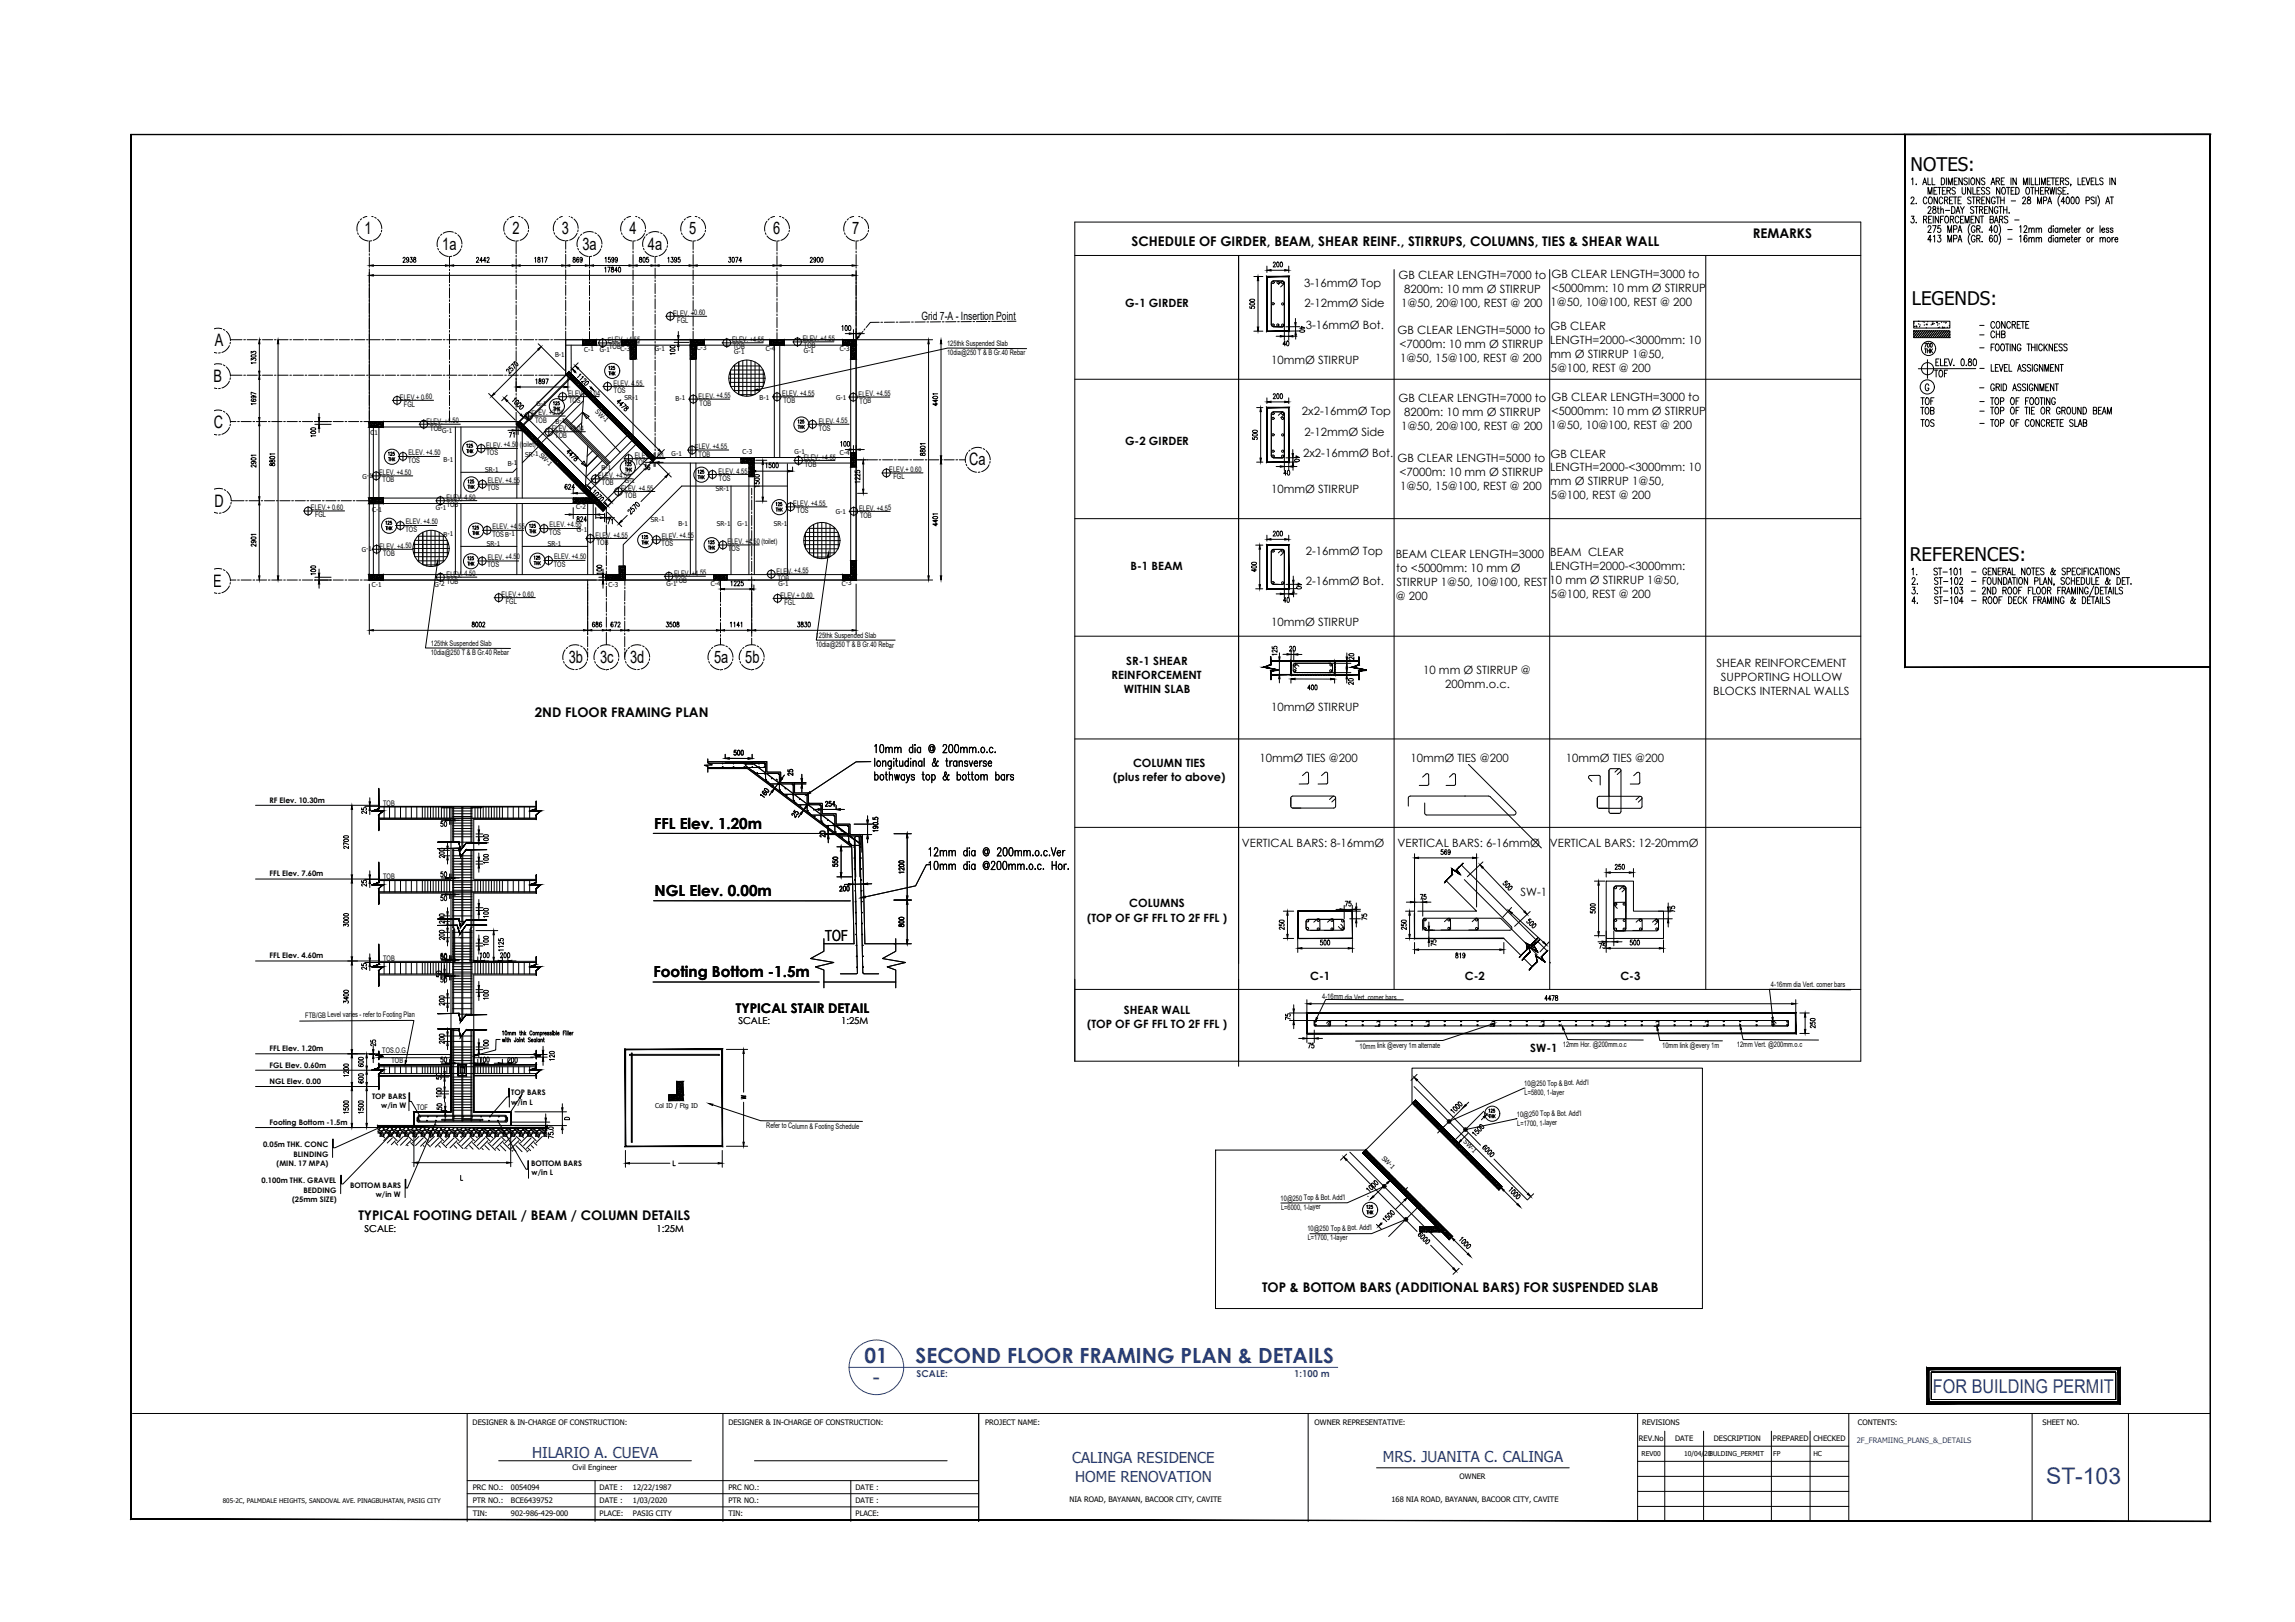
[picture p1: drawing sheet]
<svg xmlns="http://www.w3.org/2000/svg" width="841mm" height="594mm" viewBox="0 0 841 594" stroke-linecap="round" stroke-linejoin="round" font-family="sans-serif">
<defs><g id="words">
<text font-size="8.4" fill="#1940a4" x="749.8" y="543.7">ST-103</text>
<g font-size="7.7" fill="#1940a4">
<text x="316.8" y="499.1">01</text>
<text x="335.5" y="499.1">SECOND FLOOR FRAMING PLAN &amp; DETAILS</text>
</g>
<text font-size="7.6" fill="#1940a4" x="319.7" y="507.4">-</text>
<text font-size="7" fill="#1940a4" x="708.4" y="510.1">FOR BUILDING PERMIT</text>
<g font-size="6.9">
<text x="700.2" y="62.7">NOTES:</text>
<text x="700.6" y="111.8">LEGENDS:</text>
<text x="699.9" y="205.6">REFERENCES:</text>
</g>
<g font-size="6.3">
<text x="133.6" y="85.9">1</text>
<text x="187.8" y="85.9">2</text>
<text x="205.9" y="85.8">3</text>
<text x="230.7" y="85.8">4</text>
<text x="252.6" y="85.9">5</text>
<text x="283.4" y="85.9">6</text>
<text x="312.3" y="85.8">7</text>
<text x="162.1" y="91.6">1a</text>
<text x="213.4" y="91.6">3a</text>
<text x="237.4" y="91.6">4a</text>
<text x="78.7" y="126.9">A</text>
<text x="78.2" y="139.9">B</text>
<text x="78.4" y="156.7">C</text>
<text x="355.1" y="170.4">Ca</text>
<text x="78.6" y="185.6">D</text>
<text x="78.1" y="215">E</text>
<text x="208.4" y="242.9">3b</text>
<text x="219.9" y="242.9">3c</text>
<text x="230.9" y="242.9">3d</text>
<text x="261.7" y="242.9">5a</text>
<text x="273.1" y="242.9">5b</text>
</g>
<text font-size="6.2" x="702.7" y="149.6">TOF</text>
<g font-size="5.7">
<text x="724.3" y="124.9">- CHB</text>
<text x="707.7" y="139.3">TOF</text>
<text x="702.7" y="152.8">TOB</text>
<text x="702.7" y="157.3">TOS</text>
<text x="699.6" y="211.7">1. ST-101</text>
<text x="699.6" y="215.2">2. ST-102</text>
<text x="699.6" y="218.7">3. ST-103</text>
<text x="699.6" y="222.2">4. ST-104</text>
</g>
<g font-size="5.6">
<text x="239.7" y="303.8">FFL Elev. 1.20m</text>
<text x="239.9" y="328.1">NGL Elev. 0.00m</text>
<text x="302.4" y="344.7" transform="rotate(-1 302.4 344.7)">TOF</text>
<text x="239.5" y="357.9">Footing Bottom -1.5m</text>
</g>
<g font-size="5.5" fill="#1940a4">
<text x="195" y="534.1">HILARIO A. CUEVA</text>
<text x="392.9" y="536">CALINGA RESIDENCE</text>
<text x="506.8" y="535.3">MRS. JUANITA C. CALINGA</text>
<text x="394" y="542.7">HOME RENOVATION</text>
</g>
<g font-size="4.9">
<text x="642.3" y="87.3">REMARKS</text>
<text x="414.7" y="90.2">SCHEDULE OF GIRDER, BEAM, SHEAR REINF., STIRRUPS, COLUMNS, TIES &amp; SHEAR WALL</text>
<text x="196" y="262.5">2ND FLOOR FRAMING PLAN</text>
<text x="269.7" y="371.1">TYPICAL STAIR DETAIL</text>
<text x="131.3" y="446.7">TYPICAL FOOTING DETAIL / BEAM / COLUMN DETAILS</text>
<text x="462.5" y="473.2">TOP &amp; BOTTOM BARS (ADDITIONAL BARS) FOR SUSPENDED SLAB</text>
</g>
<text font-size="4.4" x="704.1" y="128.4">700</text>
<g font-size="4.2">
<text x="568.6" y="101.9">GB CLEAR LENGTH=3000 to</text>
<text x="477.9" y="105.1">3-16mmØ Top</text>
<text x="512.5" y="102.1">GB CLEAR LENGTH=7000 to</text>
<text x="514.6" y="107.2">8200m: 10 mm Ø STIRRUP</text>
<text x="568.6" y="107">&lt;5000mm: 10 mm Ø STIRRUP</text>
<text x="412.3" y="112.3">G-1 GIRDER</text>
<text x="478" y="112.5">2-12mmØ Side</text>
<text x="513.4" y="112.4">1@50, 20@100, REST @ 200</text>
<text x="568.2" y="112.2">1@50, 10@100, REST @ 200</text>
<text x="337.7" y="117">Grid 7-A - Insertion Point</text>
<text x="478.5" y="120.3">3-16mmØ Bot.</text>
<text x="512.1" y="122.4">GB CLEAR LENGTH=5000 to</text>
<text x="568.1" y="125.8">LENGTH=2000-&lt;3000mm: 10</text>
<text x="568.2" y="120.7">GB CLEAR</text>
<text x="512.9" y="127.5">&lt;7000m: 10 mm Ø STIRRUP</text>
<text x="568.1" y="131">mm Ø STIRRUP 1@50,</text>
<text x="465.8" y="133.2">10mmØ STIRRUP</text>
<text x="513.1" y="132.6">1@50, 15@100, REST @ 200</text>
<text x="568.3" y="136.1">5@100, REST @ 200</text>
<text x="512.5" y="147.2">GB CLEAR LENGTH=7000 to</text>
<text x="568.6" y="147">GB CLEAR LENGTH=3000 to</text>
<text x="477.1" y="152">2x2-16mmØ Top</text>
<text x="514.6" y="152.4">8200m: 10 mm Ø STIRRUP</text>
<text x="568.6" y="152.2">&lt;5000mm: 10 mm Ø STIRRUP</text>
<text x="478" y="159.7">2-12mmØ Side</text>
<text x="513.4" y="157.5">1@50, 20@100, REST @ 200</text>
<text x="568.2" y="157.3">1@50, 10@100, REST @ 200</text>
<text x="412.3" y="162.8">G-2 GIRDER</text>
<text x="477.6" y="167.4">2x2-16mmØ Bot.</text>
<text x="568.2" y="167.6">GB CLEAR</text>
<text x="512.1" y="169.2">GB CLEAR LENGTH=5000 to</text>
<text x="568.1" y="172.6">LENGTH=2000-&lt;3000mm: 10</text>
<text x="512.9" y="174.3">&lt;7000m: 10 mm Ø STIRRUP</text>
<text x="513.1" y="179.5">1@50, 15@100, REST @ 200</text>
<text x="568.1" y="177.8">mm Ø STIRRUP 1@50,</text>
<text x="465.8" y="180.4">10mmØ STIRRUP</text>
<text x="568.3" y="182.9">5@100, REST @ 200</text>
<text x="478.5" y="203.2">2-16mmØ Top</text>
<text x="568.1" y="203.8">BEAM CLEAR</text>
<text x="414.3" y="208.7">B-1 BEAM</text>
<text x="511.5" y="204.2">BEAM CLEAR LENGTH=3000</text>
<text x="511.7" y="209.4">to &lt;5000mm: 10 mm Ø</text>
<text x="568.1" y="208.8">LENGTH=2000-&lt;3000mm:</text>
<text x="478.5" y="214.1">2-16mmØ Bot.</text>
<text x="511.8" y="214.5">STIRRUP 1@50, 10@100, REST 10 mm Ø STIRRUP 1@50,</text>
<text x="511.6" y="219.6">@ 200</text>
<text x="568.3" y="219.1">5@100, REST @ 200</text>
<text x="465.8" y="229.5">10mmØ STIRRUP</text>
<text x="412.7" y="243.6">SR-1 SHEAR</text>
<text x="629.1" y="244.4">SHEAR REINFORCEMENT</text>
<text x="407.3" y="248.6">REINFORCEMENT</text>
<text x="521.5" y="246.9">10 mm Ø STIRRUP @</text>
<text x="630.6" y="249.4">SUPPORTING HOLLOW</text>
<text x="411.8" y="253.7">WITHIN SLAB</text>
<text x="529.6" y="252">200mm.o.c.</text>
<text x="627.8" y="254.5">BLOCKS INTERNAL WALLS</text>
<text x="465.8" y="260.5">10mmØ STIRRUP</text>
<text x="415.2" y="280.9">COLUMN TIES</text>
<text x="461.6" y="278.9">10mmØ TIES @200</text>
<text x="516.8" y="279">10mmØ TIES @200</text>
<text x="573.8" y="279">10mmØ TIES @200</text>
<text x="408" y="286.1">(plus refer to above)</text>
<text x="455.1" y="310.3">VERTICAL BARS: 8-16mmØ</text>
<text x="512.1" y="310.3">VERTICAL BARS: 6-16mmØ</text>
<text x="568" y="310.3">VERTICAL BARS: 12-20mmØ</text>
<text x="557.2" y="328.3">SW-1</text>
<text x="413.9" y="332.4">COLUMNS</text>
<text x="398.4" y="337.5">(TOP OF GF FFL TO 2F FFL )</text>
<text x="480.1" y="358.8">C-1</text>
<text x="536.8" y="358.8">C-2</text>
<text x="593.8" y="358.8">C-3</text>
<text x="411.8" y="371.5">SHEAR WALL</text>
<text x="398.4" y="376.6">(TOP OF GF FFL TO 2F FFL )</text>
<text x="560.7" y="385.4">SW-1</text>
</g>
<g font-size="3.5">
<text x="270.6" y="375">SCALE:</text>
<text x="308.2" y="375">1:25M</text>
<text x="133.6" y="451.2">SCALE:</text>
<text x="240.6" y="451.2">1:25M</text>
</g>
<g font-size="3.5" fill="#1940a4">
<text x="335.9" y="504.3">SCALE:</text>
<text x="474.3" y="504.3">1:100 m</text>
</g>
<g font-size="2.8">
<text x="246.7" y="115.6" transform="rotate(-1 246.7 115.6)">ELEV. +0.60</text>
<text x="248.2" y="118.3" transform="rotate(-1 248.2 118.3)">FGL</text>
<text x="222.8" y="125.4" transform="rotate(-1 222.8 125.4)">ELEV. +4.55</text>
<text x="268.3" y="125.4" transform="rotate(-1 268.3 125.4)">ELEV. +4.55</text>
<text x="294.2" y="125" transform="rotate(-1 294.2 125)">ELEV. +4.55</text>
<text x="223.2" y="128" transform="rotate(-1 223.2 128)">TOB</text>
<text x="268.6" y="127.9" transform="rotate(-1 268.6 127.9)">TOB</text>
<text x="294.6" y="127.6" transform="rotate(-1 294.6 127.6)">TOB</text>
<text x="347" y="130">10dia@250 T &amp; B Gr.40 Rebar</text>
<text x="347.1" y="126.6">125thk Suspended Slab</text>
<text x="224.9" y="141.3" transform="rotate(-1 224.9 141.3)">ELEV. 4.55</text>
<text x="225" y="143.9" transform="rotate(-1 225 143.9)">TOS</text>
<text x="146.6" y="146.4" transform="rotate(-1 146.6 146.4)">ELEV.+ 0.60</text>
<text x="148" y="149" transform="rotate(-1 148 149)">FGL</text>
<text x="208.2" y="145.1" transform="rotate(-1 208.2 145.1)">ELEV. +3.04</text>
<text x="208.5" y="147.7" transform="rotate(-1 208.5 147.7)">TOS</text>
<text x="256" y="146" transform="rotate(-1 256 146)">ELEV. +4.55</text>
<text x="256.4" y="148.6" transform="rotate(-1 256.4 148.6)">TOB</text>
<text x="286.7" y="145.2" transform="rotate(-1 286.7 145.2)">ELEV. +4.55</text>
<text x="287.1" y="147.7" transform="rotate(-1 287.1 147.7)">TOB</text>
<text x="314.6" y="145.3" transform="rotate(-1 314.6 145.3)">ELEV. +4.55</text>
<text x="315" y="147.8" transform="rotate(-1 315 147.8)">TOB</text>
<text x="156.3" y="155.2" transform="rotate(-1 156.3 155.2)">ELEV. +4.50</text>
<text x="194.8" y="152.2" transform="rotate(-1 194.8 152.2)">ELEV. +3.04</text>
<text x="196.1" y="154.8" transform="rotate(-1 196.1 154.8)">TOB</text>
<text x="300" y="155.2" transform="rotate(-1 300 155.2)">ELEV. 4.55</text>
<text x="157.6" y="157.8" transform="rotate(-1 157.6 157.8)">TOB</text>
<text x="202.2" y="158" transform="rotate(-1 202.2 158)">ELEV. +3.04</text>
<text x="203.5" y="160.5" transform="rotate(-1 203.5 160.5)">TOB</text>
<text x="300.1" y="157.8" transform="rotate(-1 300.1 157.8)">TOS</text>
<text x="149.7" y="166.8" transform="rotate(-1 149.7 166.8)">ELEV. +4.50</text>
<text x="178.1" y="164" transform="rotate(-1 178.1 164)">ELEV. +4.50 (toilet)</text>
<text x="178.3" y="166.6" transform="rotate(-1 178.3 166.6)">TOS</text>
<text x="232.6" y="167.8" transform="rotate(-1 232.6 167.8)">ELEV. 4.55</text>
<text x="254.7" y="164.6" transform="rotate(-1 254.7 164.6)">ELEV. +4.55</text>
<text x="256" y="167.2" transform="rotate(-1 256 167.2)">TOB</text>
<text x="149.6" y="169.5" transform="rotate(-1 149.6 169.5)">TOS</text>
<text x="232.7" y="170.4" transform="rotate(-1 232.7 170.4)">TOS</text>
<text x="263.4" y="173.6" transform="rotate(-1 263.4 173.6)">ELEV. 4.55</text>
<text x="294.6" y="168.5" transform="rotate(-1 294.6 168.5)">ELEV. +4.55</text>
<text x="294.9" y="171" transform="rotate(-1 294.9 171)">TOB</text>
<text x="325.9" y="173" transform="rotate(-1 325.9 173)">ELEV.+ 0.60</text>
<text x="138.9" y="174.1" transform="rotate(-1 138.9 174.1)">ELEV. +4.50</text>
<text x="140.2" y="176.7" transform="rotate(-1 140.2 176.7)">TOB</text>
<text x="178.7" y="179.7" transform="rotate(-1 178.7 179.7)">TOS</text>
<text x="178.8" y="176.9" transform="rotate(-1 178.8 176.9)">ELEV. +4.55</text>
<text x="219.2" y="175.2" transform="rotate(-1 219.2 175.2)">ELEV. +4.55</text>
<text x="220.6" y="177.8" transform="rotate(-1 220.6 177.8)">TOB</text>
<text x="227.6" y="179.8" transform="rotate(-1 227.6 179.8)">ELEV. +4.55</text>
<text x="263.4" y="176.2" transform="rotate(-1 263.4 176.2)">TOS</text>
<text x="327.4" y="175.6" transform="rotate(-1 327.4 175.6)">FGL</text>
<text x="163.7" y="183.2" transform="rotate(-1 163.7 183.2)">ELEV. 4.50</text>
<text x="163.7" y="185.8" transform="rotate(-1 163.7 185.8)">TOB</text>
<text x="228.9" y="182.4" transform="rotate(-1 228.9 182.4)">TOB</text>
<text x="290.7" y="185.5" transform="rotate(-1 290.7 185.5)">ELEV. +4.55</text>
<text x="114" y="187" transform="rotate(-1 114 187)">ELEV.+ 0.60</text>
<text x="115.4" y="189.5" transform="rotate(-1 115.4 189.5)">FGL</text>
<text x="292" y="188.1" transform="rotate(-1 292 188.1)">TOS</text>
<text x="314.8" y="187.1" transform="rotate(-1 314.8 187.1)">ELEV. +4.55</text>
<text x="315.2" y="189.7" transform="rotate(-1 315.2 189.7)">TOB</text>
<text x="148.6" y="194.8" transform="rotate(-1 148.6 194.8)">TOS</text>
<text x="148.7" y="192" transform="rotate(-1 148.7 192)">ELEV. +4.50</text>
<text x="180.4" y="196.6" transform="rotate(-1 180.4 196.6)">TOS</text>
<text x="180.5" y="193.8" transform="rotate(-1 180.5 193.8)">ELEV. +4.55</text>
<text x="201.3" y="195.9" transform="rotate(-1 201.3 195.9)">TOS</text>
<text x="201.4" y="193.1" transform="rotate(-1 201.4 193.1)">ELEV. +4.55</text>
<text x="218.3" y="197.1" transform="rotate(-1 218.3 197.1)">ELEV. +4.55</text>
<text x="242.5" y="197.3" transform="rotate(-1 242.5 197.3)">ELEV. +4.55</text>
<text x="139.1" y="201" transform="rotate(-1 139.1 201)">ELEV. +4.50</text>
<text x="140.4" y="203.6" transform="rotate(-1 140.4 203.6)">TOB</text>
<text x="218.7" y="199.6" transform="rotate(-1 218.7 199.6)">TOB</text>
<text x="242.4" y="200" transform="rotate(-1 242.4 200)">TOS</text>
<text x="266.7" y="199.3" transform="rotate(-1 266.7 199.3)">ELEV. +4.50 (toilet)</text>
<text x="266.8" y="201.9" transform="rotate(-1 266.8 201.9)">TOS</text>
<text x="178.6" y="207.8" transform="rotate(-1 178.6 207.8)">TOS</text>
<text x="178.7" y="205" transform="rotate(-1 178.7 205)">ELEV. +4.50</text>
<text x="202.9" y="207.6" transform="rotate(-1 202.9 207.6)">TOS</text>
<text x="203.1" y="204.8" transform="rotate(-1 203.1 204.8)">ELEV. +4.50</text>
<text x="163.7" y="211.2" transform="rotate(-1 163.7 211.2)">ELEV. 4.50</text>
<text x="163.7" y="213.8" transform="rotate(-1 163.7 213.8)">TOB</text>
<text x="247.1" y="210.9" transform="rotate(-1 247.1 210.9)">ELEV. +4.55</text>
<text x="247.5" y="213.5" transform="rotate(-1 247.5 213.5)">TOB</text>
<text x="284.6" y="210.1" transform="rotate(-1 284.6 210.1)">ELEV. +4.55</text>
<text x="285" y="212.7" transform="rotate(-1 285 212.7)">TOB</text>
<text x="183.8" y="218.7" transform="rotate(-1 183.8 218.7)">ELEV.+ 0.60</text>
<text x="185.3" y="221.3" transform="rotate(-1 185.3 221.3)">FGL</text>
<text x="286" y="219" transform="rotate(-1 286 219)">ELEV.+ 0.60</text>
<text x="287.5" y="221.6" transform="rotate(-1 287.5 221.6)">FGL</text>
<text x="298.9" y="233.6">125thk Suspended Slab</text>
<text x="157.9" y="239.9">10dia@250 T &amp; B Gr.40 Rebar</text>
<text x="157.9" y="236.5">125thk Suspended Slab</text>
<text x="298.9" y="237">10dia@250 T &amp; B Gr.40 Rebar</text>
<text x="98.7" y="294">RF Elev. 10.30m</text>
<text x="140.4" y="295.2" transform="rotate(-1 140.4 295.2)">TOB</text>
<text x="98.8" y="321">FFL Elev. 7.60m</text>
<text x="140.4" y="322" transform="rotate(-1 140.4 322)">TOB</text>
<text x="98.8" y="351">FFL Elev. 4.60m</text>
<text x="140.4" y="351.9" transform="rotate(-1 140.4 351.9)">TOB</text>
<text x="649" y="361.5">4-16mm dia Vert. corner bars</text>
<text x="484.5" y="366">4-16mm dia Vert. corner bars</text>
<text x="111.9" y="372.7">FTB/GB Level varies - refer to Footing Plan</text>
<text x="572.7" y="383.5">12mm Hor. @200mm.o.c</text>
<text x="609.1" y="383.9">10mm link @every 1m</text>
<text x="636.5" y="383.5">12mm Vert. @200mm.o.c</text>
<text x="98.8" y="385">FFL Elev. 1.20m</text>
<text x="140.1" y="385.6" transform="rotate(-1 140.1 385.6)">TOS.O.G.</text>
<text x="143.5" y="389.5" transform="rotate(-1 143.5 389.5)">TOB</text>
<text x="498.2" y="384.1">10mm link @every 1m alternate</text>
<text x="98.8" y="391">FGL Elev. 0.60m</text>
<text x="98.8" y="397.1">NGL Elev. 0.00</text>
<text x="187.4" y="401.1">TOP BARS</text>
<text x="558.5" y="397.8" transform="rotate(-1 558.5 397.8)">10@250 Top &amp; Bot. Add'l</text>
<text x="558.7" y="401.2" transform="rotate(-1 558.7 401.2)">L=5800, 1-layer</text>
<text x="136.4" y="402.4">TOP BARS</text>
<text x="139.7" y="405.9">w/in W</text>
<text x="152.7" y="406.5" transform="rotate(-1 152.7 406.5)">TOF</text>
<text x="187.4" y="404.6">w/in L</text>
<text x="98.8" y="412.1">Footing Bottom -1.5m</text>
<text x="280.8" y="413.3">Refer to Column &amp; Footing Schedule</text>
<text x="555.9" y="409" transform="rotate(-1 555.9 409)">10@250 Top &amp; Bot. Add'l</text>
<text x="556" y="412.3" transform="rotate(-1 556 412.3)">L=1700, 1-layer</text>
<text x="96.4" y="420.2">0.05m THK. CONC</text>
<text x="107.6" y="423.6">BLINDING</text>
<text x="101.3" y="427">(MIN. 17 MPA)</text>
<text x="194.6" y="427">BOTTOM BARS</text>
<text x="194.8" y="430.5">w/in L</text>
<text x="95.8" y="433.5">0.100m THK. GRAVEL</text>
<text x="111.2" y="436.9">BEDDING</text>
<text x="128.3" y="434.9">BOTTOM BARS</text>
<text x="107" y="440.3">(25mm SIZE)</text>
<text x="137.8" y="438.4">w/in W</text>
<text x="469.3" y="439.8" transform="rotate(-1 469.3 439.8)">10@250 Top &amp; Bot. Add'l</text>
<text x="469.4" y="443.2" transform="rotate(-1 469.4 443.2)">L=6000, 1-layer</text>
<text x="479.1" y="450.9" transform="rotate(-1 479.1 450.9)">10@250 Top &amp; Bot. Add'l</text>
<text x="479.3" y="454.3" transform="rotate(-1 479.3 454.3)">L=1700, 1-layer</text>
<text x="173.2" y="521.9">DESIGNER &amp; IN-CHARGE OF CONSTRUCTION:</text>
<text x="266.9" y="521.9">DESIGNER &amp; IN-CHARGE OF CONSTRUCTION:</text>
<text x="361" y="522.1">PROJECT NAME:</text>
<text x="481.8" y="522.1">OWNER REPRESENTATIVE:</text>
<text x="600.6" y="528">REV.No</text>
<text x="601.8" y="522.1">REVISIONS</text>
<text x="613.8" y="528">DATE</text>
<text x="628.1" y="528">DESCRIPTION</text>
<text x="649.7" y="528">PREPARED</text>
<text x="664.5" y="528">CHECKED</text>
<text x="680.8" y="522.1">CONTENTS:</text>
<text x="748.5" y="522">SHEET NO.</text>
<text x="209.8" y="538.2">Civil Engineer</text>
<text x="173.2" y="545.7">PRC NO.:</text>
<text x="187.2" y="545.7">0054094</text>
<text x="219.8" y="545.7">DATE :</text>
<text x="231.9" y="545.7">12/22/1987</text>
<text x="267" y="545.7">PRC NO.:</text>
<text x="313.5" y="545.7">DATE :</text>
<text x="534.9" y="541.5">OWNER</text>
<text x="173.2" y="550.6">PTR NO.:</text>
<text x="187.2" y="550.6">BCE6439752</text>
<text x="219.8" y="550.6">DATE :</text>
<text x="231.9" y="550.6">1/03/2020</text>
<text x="267" y="550.6">PTR NO.:</text>
<text x="313.5" y="550.6">DATE :</text>
<text x="391.9" y="550.1">NIA ROAD, BAYANAN, BACOOR CITY, CAVITE</text>
<text x="509.9" y="550.1">168 NIA ROAD, BAYANAN, BACOOR CITY, CAVITE</text>
<text x="173.2" y="555.4">TIN:</text>
<text x="187.2" y="555.4">902-986-429-000</text>
<text x="219.8" y="555.4">PLACE:</text>
<text x="231.9" y="555.4">PASIG CITY</text>
<text x="267" y="555.4">TIN:</text>
<text x="313.5" y="555.4">PLACE:</text>
</g>
<text font-size="2.8" fill="#1940a4" x="680.5" y="528.6">2F_FRAMIING_PLANS_&amp;_DETAILS</text>
<g font-size="2.5">
<text x="601.6" y="533.4">REV00</text>
<text x="617.2" y="533.4">10/04/20BULDING_PERMIT</text>
<text x="649.8" y="533.4">FP</text>
<text x="664.5" y="533.4">HC</text>
</g>
<g font-size="2.4">
<text x="203.4" y="130.9" transform="rotate(-1 203.4 130.9)">B-1</text>
<text x="214" y="128.8" transform="rotate(-1 214 128.8)">C-1</text>
<text x="219.8" y="128.9" transform="rotate(-1 219.8 128.9)">G-1</text>
<text x="227.4" y="128.7" transform="rotate(-1 227.4 128.7)">C-3</text>
<text x="240" y="128.5" transform="rotate(-1 240 128.5)">G-1</text>
<text x="255.3" y="128.4" transform="rotate(-1 255.3 128.4)">C-3</text>
<text x="269.1" y="129.8" transform="rotate(-1 269.1 129.8)">G-1</text>
<text x="280.6" y="128.5" transform="rotate(-1 280.6 128.5)">C-4</text>
<text x="294.6" y="129.4" transform="rotate(-1 294.6 129.4)">G-1</text>
<text x="307.8" y="128.7" transform="rotate(-1 307.8 128.7)">C-3</text>
<text x="196.6" y="148.7" transform="rotate(-1 196.6 148.7)">G-1</text>
<text x="228.9" y="146.4" transform="rotate(-1 228.9 146.4)">SR-1</text>
<text x="247.6" y="146.7" transform="rotate(-1 247.6 146.7)">B-1</text>
<text x="278.3" y="146.5" transform="rotate(-1 278.3 146.5)">B-1</text>
<text x="306.4" y="146.5" transform="rotate(-1 306.4 146.5)">G-1</text>
<text x="203.6" y="155.1" transform="rotate(-1 203.6 155.1)">B-1</text>
<text x="218" y="150.9" transform="rotate(45 218 150.9)">SW-1</text>
<text x="135.8" y="159.2" transform="rotate(-2 135.8 159.2)">C1</text>
<text x="162.1" y="158.5" transform="rotate(-1 162.1 158.5)">G-1</text>
<text x="192.4" y="167.3" transform="rotate(-1 192.4 167.3)">SR-1</text>
<text x="197.4" y="166.8" transform="rotate(45 197.4 166.8)">SW-1</text>
<text x="246.1" y="166.9" transform="rotate(-1 246.1 166.9)">G-1</text>
<text x="272.1" y="166.2" transform="rotate(-1 272.1 166.2)">C-3</text>
<text x="291.2" y="166.4" transform="rotate(-1 291.2 166.4)">G-1</text>
<text x="307.8" y="166.8" transform="rotate(-1 307.8 166.8)">C-4</text>
<text x="162.6" y="169.2" transform="rotate(-1 162.6 169.2)">B-1</text>
<text x="177.8" y="172.9" transform="rotate(-1 177.8 172.9)">SR-1</text>
<text x="186.1" y="170.5" transform="rotate(-1 186.1 170.5)">B-1</text>
<text x="220.5" y="172.3" transform="rotate(-1 220.5 172.3)">B-1</text>
<text x="132.8" y="175.3" transform="rotate(-1 132.8 175.3)">G-1</text>
<text x="228.9" y="177" transform="rotate(-1 228.9 177)">G-1</text>
<text x="262.3" y="180" transform="rotate(-1 262.3 180)">SR-1</text>
<text x="136.4" y="187.6" transform="rotate(-1 136.4 187.6)">C-1</text>
<text x="159.8" y="187" transform="rotate(-1 159.8 187)">G-1</text>
<text x="211.2" y="186.5" transform="rotate(-1 211.2 186.5)">C-2</text>
<text x="238.5" y="191.1" transform="rotate(-1 238.5 191.1)">SR-1</text>
<text x="306.2" y="188.3" transform="rotate(-1 306.2 188.3)">G-1</text>
<text x="162.6" y="196.5" transform="rotate(-1 162.6 196.5)">B-1</text>
<text x="185.1" y="196.5" transform="rotate(-1 185.1 196.5)">B-1</text>
<text x="211.4" y="195" transform="rotate(-1 211.4 195)">G-1</text>
<text x="248.6" y="192.8" transform="rotate(-1 248.6 192.8)">B-1</text>
<text x="262.7" y="192.6" transform="rotate(-1 262.7 192.6)">SR-1</text>
<text x="270.3" y="192.6" transform="rotate(-1 270.3 192.6)">G-1</text>
<text x="283.5" y="192.6" transform="rotate(-1 283.5 192.6)">SR-1</text>
<text x="132.5" y="202" transform="rotate(-1 132.5 202)">G-1</text>
<text x="178.4" y="200.1" transform="rotate(-1 178.4 200.1)">SR-1</text>
<text x="200.7" y="200.1" transform="rotate(-1 200.7 200.1)">SR-1</text>
<text x="136.2" y="215.1" transform="rotate(-1 136.2 215.1)">C-1</text>
<text x="159.2" y="214.8" transform="rotate(-1 159.2 214.8)">G-2</text>
<text x="223" y="215.1" transform="rotate(-1 223 215.1)">C-3</text>
<text x="244.3" y="214.8" transform="rotate(-1 244.3 214.8)">G-1</text>
<text x="260.5" y="214.6" transform="rotate(-1 260.5 214.6)">C-4</text>
<text x="285.3" y="214.6" transform="rotate(-1 285.3 214.6)">G-1</text>
<text x="308.5" y="214.5" transform="rotate(-1 308.5 214.5)">C-3</text>
<text x="240.1" y="406">Col ID / Ftg ID</text>
<text x="536.2" y="418.4" transform="rotate(46 536.2 418.4)">SW-1</text>
<text x="506.2" y="424.3" transform="rotate(46 506.2 424.3)">SW-1</text>
</g>
<text font-size="2.3" x="81.6" y="550.6">805-2C, PALMDALE HEIGHTS, SANDOVAL AVE. PINAGBUHATAN, PASIG CITY</text>
</g></defs>
<!-- layer: DIM -->
<g fill="none" stroke="#000" stroke-width=".37">
<path d="M135.3 99.4v54.3M136.8 97.3h26.4M147.7 94.7l.3-.5 .5 .4-.8 1.5h.8M149.8 94.8l-.2 .5a.47 .47 0 0 1-.7-.6 .47 .47 0 0 1 .8-.2v1.2l-.3 .4-.4-.3M150.4 94.2h.6l-.3 .7a.5 .5 0 0 1 .4 .8 .5 .5 0 0 1-.9 0M151.6 94.3v.5a.6 .6 0 0 1 .8 .6 .6 .6 0 0 1-.8 .6 .74 .74 0 0 1 .7-1.2v-.5zM166.2 97.3h21.5M174.6 94.7l.1-.3a.42 .42 0 0 1 .6-.1 .42 .42 0 0 1 0 .6l-.8 1.2h1M176.8 95.4h-.9l.6-1.2v1.9M178.1 95.4h-1l.7-1.2v1.9M178.5 94.7l.1-.3a.41 .41 0 0 1 .5 0 .41 .41 0 0 1 .1 .5l-.8 1.2h.9M190.6 97.3h15.2"/>
<path d="M196 94.6l.3-.4v1.9M197.2 94.3l-.1 .4a.96 .96 0 0 1 .7 1.3 .61 .61 0 0 1-.8-.6 .61 .61 0 0 1 .8-.6v-.5zM198.5 94.6l.3-.4v1.9M199.6 94.2h.9l-.6 1.9M208.8 97.3h5.7M210.1 94.3l-.1 .4a.96 .96 0 0 1 .7 1.3 .61 .61 0 0 1-.8-.6 .61 .61 0 0 1 .8-.6v-.5zM212.1 94.5l-.3-.3a1.11 1.11 0 0 0 0 1.9 .54 .54 0 0 0 .3-.7 .54 .54 0 0 0-.6-.4l-.2 .4M213.4 94.8l-.2 .5a.48 .48 0 0 1-.7-.5 .48 .48 0 0 1 .8-.3l-.1 1.5-.3 .1-.3-.3M217.5 97.3h13M221.6 98.2l.4-.4v1.9M221.7 94.6l.4-.4v1.9M222.7 97.8h.9l-.6 1.9"/>
<path d="M223.6 94.2h-.6l-.1 .8a.5 .5 0 0 1 .7 .1 .5 .5 0 0 1-.1 .7 .5 .5 0 0 1-.7-.1M224.1 97.9v.4a1.01 1.01 0 0 1 .7 1.3 .57 .57 0 0 1-.9-.4 .57 .57 0 0 1 .7-.7l.2-.6zM225 94.8l-.2 .5a.46 .46 0 0 1-.6-.5 .46 .46 0 0 1 .7-.3l-.1 1.5-.3 .1-.3-.3M226.2 99.1h-.9l.6-1.3v1.9M226.3 94.8l-.2 .5a.46 .46 0 0 1-.7-.5 .46 .46 0 0 1 .8-.3l-.1 1.5-.4 .1-.2-.3M226.8 97.9l.1-.1a1.06 1.06 0 0 1 0 1.9l-.3-.8zM233.5 97.3h5M234.4 94.3v.4a.96 .96 0 0 1 .7 1.3 .57 .57 0 0 1-.9-.5 .57 .57 0 0 1 .7-.6l.2-.6zM235.8 94.3l.2-.1a1.06 1.06 0 0 1 0 1.9l-.4-.4zM237.6 94.2h-.6l-.1 .8a.5 .5 0 0 1 .8 .1 .5 .5 0 0 1-.1 .7 .5 .5 0 0 1-.7-.1M241.6 97.3h10.9M244.7 94.6l.4-.4v1.9"/>
<path d="M246 94.2h.7l-.4 .7a.52 .52 0 0 1 .4 .8 .52 .52 0 0 1-.9 0M247.9 94.8l-.1 .5a.46 .46 0 0 1-.7-.5 .46 .46 0 0 1 .8-.3l-.1 1.5-.4 .1-.2-.3M249.2 94.2h-.7v.8a.5 .5 0 0 1 .7 .1 .5 .5 0 0 1-.1 .7 .5 .5 0 0 1-.7-.1M255.5 97.3h27.8M267.1 94.2h.7l-.4 .7a.52 .52 0 0 1 .4 .8 .52 .52 0 0 1-.8 0M268.4 94.3l.2-.1a1.06 1.06 0 0 1 0 1.9l-.3-.4zM269.5 94.2h.9l-.6 1.9M271.8 95.4h-1l.7-1.2v1.9M286.3 97.3h26M296.9 94.7l.1-.3a.41 .41 0 0 1 .6 0 .41 .41 0 0 1 0 .5l-.7 1.2h.9M299 94.8l-.2 .5a.49 .49 0 0 1-.6-.5 .49 .49 0 0 1 .6-.5 .92 .92 0 0 1 .3 1 .92 .92 0 0 1-.8 .7l-.1-.2M299.6 94.3l.2-.1a1.02 1.02 0 0 1 .6 1 1.02 1.02 0 0 1-.6 .9l-.4-.8z"/>
<path d="M300.9 94.3l.2-.1a1.06 1.06 0 0 1 0 1.9l-.3-.4zM313.7 99.4v25.5M464.3 97.5v2.3M465.8 99h5M466.6 96.4l.1-.2a.41 .41 0 0 1 .6-.1 .41 .41 0 0 1 0 .6l-.7 1.1h.8M468 96.1l.2-.1a1.02 1.02 0 0 1 0 1.8l-.4-.8zM469.3 96.1a.88 .88 0 0 1 .9 .7 .88 .88 0 0 1-.6 1l-.4-.4zM472.3 97.5v2.3M136.8 100.9h175.5M308.5 119.6l.4-.3v1.8M309.8 119.4l.2-.1a1.06 1.06 0 0 1 0 1.8l-.4-.8zM311.1 119.4l.2-.1a1.02 1.02 0 0 1 .5 .9 1.02 1.02 0 0 1-.5 .9l-.4-.8z"/>
<path d="M458 112.2v.7l.8 .1a.52 .52 0 0 1 0-.8 .52 .52 0 0 1 .8 .1 .52 .52 0 0 1-.2 .7M458.1 111l1.3-.1 .4 .3a1.02 1.02 0 0 1-1.8 0zM458.1 109.7h1.6a.88 .88 0 0 1-.7 .9 .88 .88 0 0 1-1-.5zM459.5 101.3h3.3M461 102.8v17M470.7 119.1v5.5M472.3 119.1v5.5M474.7 116.6v1.6M474.8 119.6v1.7M476.2 119.6l-5 .1M92 132v-.7l.7 .4a.52 .52 0 0 1 .8-.5 .52 .52 0 0 1 0 .9M92 129.4v-.7l.7 .4a.52 .52 0 0 1 .8-.4 .52 .52 0 0 1 0 .9"/>
<path d="M92.1 130.1l1.4-.1 .3 .3a1.02 1.02 0 0 1-1.8 0zM93.8 132.9h-1.8l.4 .3M95 125.9v10M95 139v13.9M101.9 125.9v85M185.8 135.9h-.1a.43 .43 0 0 1 .2-.7 .43 .43 0 0 1 .5 .4l.3 1.3 .6-.6M186.9 134.2l-.5 .4 .5 .5a.52 .52 0 0 1 .6-.4 .52 .52 0 0 1 .4 .7 .52 .52 0 0 1-.6 .4M187.2 133.8l.7-.6 .8 1.7M188.4 132.6a1.05 1.05 0 0 1 1.3 1.3l-.9-.2zM189.1 138.3v5M196.3 139.1l.4-.3v1.8M197.2 125.9l9.8 9.8"/>
<path d="M197.2 128.1l-16 16M197.6 138.9v.5a.58 .58 0 0 1 .7 .5 .58 .58 0 0 1-.7 .6 .72 .72 0 0 1 .6-1.1v-.5zM199.6 139.4l-.2 .4a.48 .48 0 0 1-.7-.5 .48 .48 0 0 1 .8-.3l-.1 1.5-.6-.2M200 138.8h.9l-.6 1.8M208.1 138.3v5M210.7 136.2l.5 .4M211.9 132.9l-2.7 2.7M211.9 135l29.4 29.6M212.4 137.1l.5-.1-1.3 1.3M213.3 138h.5l-1.3 1.2M214.1 138.9l.2-.2a.41 .41 0 0 1 .5 .4 .41 .41 0 0 1-.4 .4l-1.3 .3 .6 .6M245.7 128a.88 .88 0 0 1 1-.3 .88 .88 0 0 1 .6 .8l-1.4 .2-.2-.2z"/>
<path d="M245.7 126.7h1.6a.88 .88 0 0 1-.7 .9 .88 .88 0 0 1-1-.5zM247.1 124.4h5.4M247.1 125.4h5.4M247.4 129.5h-1.8l.3 .3M248.6 121.4v1.5M248.6 124.4v1M248.6 126.9v1.5M309.8 122.2h1.4M310.1 124.4h31.7M312.8 120.7v4.2M312.8 122.2h.9M315.3 122.2h1.4"/>
<path d="M340.3 125.9v85M344.8 125.9v41M376.2 127.7l-28.9-.2-69.7 15.2M459.5 121.3h3.3M467.7 123.2h1.5M470.7 123.2h1.6M471.1 126.1h-.9l.6-1.2v1.8M471.6 125a.88 .88 0 0 1 .9 .7 .88 .88 0 0 1-.5 1l-.5-.4zM473.8 123.2h1.5M474.8 122.7v1.5M476.3 120.2h1.8l-1.2-.7v1M476.3 121.2l-5 .1"/>
<path d="M476.4 121l1-.2 .7 .4a1.04 1.04 0 0 1-1.8 0zM92.3 146.3l-.3 .2a1.07 1.07 0 0 0 1.8 .1 .52 .52 0 0 0-.6-.4 .52 .52 0 0 0-.4 .7l.4 .1M92.6 145l.4 .2a.46 .46 0 0 1-.4 .6 .46 .46 0 0 1-.3-.8l1.4 .2-.1 .6M93.8 147.9h-1.8l.4 .3M93.8 144.3l-1.8-.6v.8M95 155.9v26M114 158.1l1.4-.1 .3 .3a1.02 1.02 0 0 1-1.8 0zM114 156.9a.88 .88 0 0 1 1-.4 .88 .88 0 0 1 .6 .9 .88 .88 0 0 1-1 .3 .88 .88 0 0 1-.6-.8zM115.4 154.4h5.9M115.4 155.4h5.9M115.7 159.6h-1.8l.4 .3M116.9 151.4v1.5"/>
<path d="M116.9 154.4v1M116.9 156.9v1.5M179.1 144.1l9.7 9.8M185.8 144.8l-1.9 2M185.8 146.9l5 4.9M186.1 157.6h1.6M186.6 158.4h.9l-.6 1.8M188.1 158.7l.3-.3v1.8M188.6 145.9h.5l-1.3 1.2M188.9 147.1l.8-.5a.89 .89 0 0 1 .1 1.1 .89 .89 0 0 1-1.1 .3l-.1-.2zM189.1 156.4v2.7M189.1 157.6h.8"/>
<path d="M189.8 148l1-.4a1.04 1.04 0 0 1-1.3 1.3zM189.9 156.4v2.7M190.6 141.7h16M190.7 148.9l.8-.5a.89 .89 0 0 1 .1 1.1 .89 .89 0 0 1-1.1 .3l-.1-.3zM191.3 157.6h1.6M193.5 151.3l-2.6 2.6M193.5 153.4l29.6 29.5M214.5 140.1l1-.4a1.04 1.04 0 0 1-1.3 1.3zM216.1 141.5l.4 .5M226.9 147.5l-.7-.6 1.3-.4-1.2 1.3M227.8 148.5l-.7-.7 1.3-.4-1.2 1.2M228.9 147.8l.6 .7-1.7 .8"/>
<path d="M228.9 149.6l1 .1 .4-.3-.5-.5-.3 .2a.95 .95 0 0 1-.3 1.4l-.5-.2zM341.9 145.3l1.4-.1 .3 .3a1.02 1.02 0 0 1-1.8 0zM343 147.6v1l-1.2-.6h1.8M343 146.4v.9l-1.2-.6h1.8M343.6 144.2h-1.8l.4 .3M459.1 159l.9-.2 .8 .4a1.02 1.02 0 0 1-.9 .5 1.02 1.02 0 0 1-.9-.5zM459.1 157.7l.9-.2 .8 .4a1.06 1.06 0 0 1-1.8 0zM460.5 149.3h2.3M462 150.8v17M464.3 145.7v2.1M465.8 147.2h5M466.6 144.6l.1-.2a.42 .42 0 0 1 .6-.1 .42 .42 0 0 1 0 .6l-.7 1.1h.8"/>
<path d="M468 144.3l.2-.1a1.06 1.06 0 0 1 0 1.8l-.4-.7zM469.3 144.3l.2-.1a1.02 1.02 0 0 1 0 1.8l-.4-.7zM472.3 145.7v2.1M92.1 167.8a.88 .88 0 0 1 1-.3 .88 .88 0 0 1 .6 .8 .88 .88 0 0 1-1 .4 .88 .88 0 0 1-.6-.9zM92.6 169l.4 .2a.46 .46 0 0 1-.4 .6 .46 .46 0 0 1-.3-.7l1.4 .1-.1 .6M93.8 170.2v.9l-1.1-.8a.41 .41 0 0 0-.6 .2 .41 .41 0 0 0 .3 .5h.1M93.8 166.7h-1.8l.4 .4M99 169.9v.6h.5a.58 .58 0 0 1 .6-.8 .58 .58 0 0 1 .5 .8 .72 .72 0 0 1-1.1-.6zM99 168.5v.7h.5a.58 .58 0 0 1 .6-.8 .58 .58 0 0 1 .5 .8 .69 .69 0 0 1-.7 0 .69 .69 0 0 1-.4-.7zM99 167.3l1.4-.1 .3 .3a1.06 1.06 0 0 1-1.8 0zM100.7 166.3h-1.8l.3 .3M207.9 177.6l-.1-.1a.89 .89 0 0 0-.9 .7 .89 .89 0 0 0 .6 1 .54 .54 0 0 0 .4-.6 .54 .54 0 0 0-.6-.4l-.2 .4"/>
<path d="M208.4 177.8l.2-.4 .5 .3-.8 1.5h.9M208.5 165.9l-.6-.7 1.3-.4-1.3 1.3M209.4 166.8l-.7-.7 1.4-.4-1.3 1.3M210.1 179.1v1.8M210.5 166.2l.7 .6-1.8 .9M210.5 178.6h-.9l.6-1.2v1.8M210.6 168l.9 .1 .4-.4-.4-.5-.3 .2a.95 .95 0 0 1-.3 1.4l-.6-.4zM216.2 178.8l.4 .4M216.3 179.1v1.8M217.9 179.5h.5l-1.3 1.3M236.1 170.3h.8l-.5 .7a.52 .52 0 0 1 .5 .7 .52 .52 0 0 1-.9 0M236.7 169.3h1.5"/>
<path d="M238.1 170.5l-.2-.2a1.07 1.07 0 0 0-.1 1.8 .52 .52 0 0 0 .4-.7 .52 .52 0 0 0-.7-.4l-.1 .5M239.7 169.9v1M239.7 169.3h.4M240.1 169.6v1.3M240.7 169.5l5.3 5.2M241.6 169.3h1.4M243.5 164.6l-2.8 2.8M243.9 174.7l-9 9M275.5 171v1.7M276.5 176.5v.6l.8 .1a.51 .51 0 0 1 0-.7 .51 .51 0 0 1 .7 0 .51 .51 0 0 1 0 .8M276.6 175.3h1.6a.88 .88 0 0 1-.7 .9 .88 .88 0 0 1-1-.6zM276.6 174a.88 .88 0 0 1 1-.3 .88 .88 0 0 1 .6 .8 .88 .88 0 0 1-1 .4 .88 .88 0 0 1-.6-.9z"/>
<path d="M276.9 168.6h4.1M276.9 172.6h12.1M278.3 178.1h-1.8l.4 .3M279.5 170.1v12M280.7 169.9l.3-.3v1.7M282.5 169.6h-.6l-.1 .7a.51 .51 0 0 1 .7 0 .51 .51 0 0 1 0 .8 .51 .51 0 0 1-.7-.1M283.3 169.6h.1a1.02 1.02 0 0 1 0 1.7l-.4-.7zM284.5 169.6a.88 .88 0 0 1 .9 .7 .88 .88 0 0 1-.5 1h-.4l-.2-.7zM290.4 171v1.7M308.1 162l.3-.3v1.8M309.4 161.8a.88 .88 0 0 1 .8 .7 .88 .88 0 0 1-.5 1l-.3-.1-.2-.7zM309.8 164.6h1.4"/>
<path d="M310.6 161.8l.3-.1a1.02 1.02 0 0 1 0 1.8l-.4-.4zM312.8 163.2v3.7M312.8 164.6h.9M313.4 172.4v.6l.7 .1a.51 .51 0 0 1 0-.7 .51 .51 0 0 1 .8 0 .51 .51 0 0 1-.1 .8M313.7 163.2v3.7M314.2 168.4h3.6M315.1 176.5h-1.7l.3 .3M315.1 174.9v.8l-1.4-.8-.3 .5 .4 .3M315.1 173.5v1l-1.1-.8a.41 .41 0 0 0-.6 .1 .41 .41 0 0 0 .3 .6h.1M315.3 164.6h1.4M316.4 169.9v9.3M337.4 166.1l-.1 .5 .4 .2a.94 .94 0 0 1 1.3-.7 .55 .55 0 0 1-.5 .8 .55 .55 0 0 1-.6-.7z"/>
<path d="M337.4 164.8v.7h.5a.58 .58 0 0 1 .5-.8 .58 .58 0 0 1 .6 .8 .72 .72 0 0 1-1.1-.7zM337.4 163.6a.88 .88 0 0 1 .9-.4 .88 .88 0 0 1 .7 .9 .88 .88 0 0 1-1 .3 .88 .88 0 0 1-.6-.8zM339 162.5h-1.7l.3 .3M344.8 169.9v41M459 160.2v.7h.7a.53 .53 0 0 1 .1-.7 .53 .53 0 0 1 .7 .1 .53 .53 0 0 1 0 .7M460.5 169.3h2.3M467.7 170.9h1.5M470.7 167.1v5.3M470.7 170.9h1.6M471.4 173.5h-.9l.6-1.2v1.7M471.9 172.4a.88 .88 0 0 1 .9 .7 .88 .88 0 0 1-.5 .9l-.5-.3zM472.3 167.1v5.3"/>
<path d="M473.8 164.6v1.5M473.8 170.9h1.5M473.8 167.7v1.5M473.8 170.7v1.5M474.3 167.6h1.9l-1.3-.7 .1 1M474.5 168.4a.88 .88 0 0 1 1-.3 .88 .88 0 0 1 .6 .8l-1.4 .2-.3-.3zM475.3 167.6l-4.1 .1M475.3 169.2l-4 .1M92.1 196.8h1.6a.88 .88 0 0 1-.7 .9 .88 .88 0 0 1-1-.5zM92.6 198l.4 .2a.46 .46 0 0 1-.4 .6 .46 .46 0 0 1-.3-.8l1.4 .2-.1 .6M93.8 199.2v.9l-1.4-.8-.4 .5 .5 .2M93.8 195.7h-1.8l.4 .4"/>
<path d="M95 184.9v26M207.1 188.4h1.5M210.1 185.9v4.1M210.1 188.4h8.2M211.5 189.3v.6a.58 .58 0 0 1 .8 .5 .58 .58 0 0 1-.8 .6 .69 .69 0 0 1 0-.8 .69 .69 0 0 1 .7-.3v-.6zM211.6 180.7h3.2M212.8 189.7v-.3a.42 .42 0 0 1 .6-.1 .42 .42 0 0 1 0 .7l-.7 1.1h.9M214.9 190.5h-.9l.6-1.3v1.9M218.2 180.8l1-.4a1.01 1.01 0 0 1-1.3 1.2zM218.3 185.9v4.1M218.5 189.6h1.5M219.8 188.4h1.5"/>
<path d="M219.8 181l.7 .6-1.8 .9M220 182.6l1-.4a1.01 1.01 0 0 1-1.2 1.2zM221.5 188.1v3M221.5 189.6h.7M221.5 184.1l.2 .2M222.2 188.1v3M222.6 190.1h.9l-.7 1.8M222.6 187.6l5.2 5.3M223.7 189.6h1.5M224.1 190.4l.3-.3v1.8M225.2 182.9l-2.6 2.6M229.9 188.8l-2.1 2"/>
<path d="M230.3 187.4l-.2-.5 .2-.2 .6 .2 .3 1.5 .6-.6M231.4 185.7l-.5 .4 .5 .6a.5 .5 0 0 1 .6-.4 .5 .5 0 0 1 .4 .5 .5 .5 0 0 1-.5 .5M231.7 185.3l.7-.6 .8 1.7M233 184a1.1 1.1 0 0 1 1.2 1.4 1.1 1.1 0 0 1-1.2-1.4zM276.9 183.6h4.1M314.2 180.7h3.6M341.9 189.3h1.6a.88 .88 0 0 1-.7 .9 .88 .88 0 0 1-1-.5zM343 191.7v.9l-1.2-.6h1.8M343 190.3v1l-1.2-.6h1.8M343.6 188.2h-1.8l.4 .4M460.2 199.7h2.6M464.3 196v2.2"/>
<path d="M465.8 197.5h5M466.6 195l.1-.3a.41 .41 0 0 1 .6-.1 .41 .41 0 0 1 0 .6l-.8 1.1h.9M468 194.6l.2-.1a1.02 1.02 0 0 1 0 1.8l-.3-.3zM469.3 194.6l.2-.1a1.02 1.02 0 0 1 0 1.8l-.4-.7zM472.3 196v2.2M114 208.7a.88 .88 0 0 1 1-.3 .88 .88 0 0 1 .6 .8l-1.3 .2-.3-.2zM114 207.4h1.6a.88 .88 0 0 1-.7 .9 .88 .88 0 0 1-1-.6zM115.4 212.4h5.9M115.4 211.4h5.9M115.7 210.2h-1.8l.4 .3M116.9 208.4v1.5M116.9 211.4v1"/>
<path d="M116.9 213.9v1.5M135.3 213.9v18.4M160.2 206.9l-4.3 30.4 31.2 .2M215.3 213.9v18.4M218.8 208.5l1-.2 .8 .4a1.06 1.06 0 0 1-1.9 0zM218.8 207.2l1-.2 .8 .4a1.06 1.06 0 0 1-1.9 0zM219.5 212.4h3.5M219.5 211.4h3.5M220.6 209.9h-1.9l.4 .4M221 208.4v1.5M221 211.4v1M221 213.9v1.5"/>
<path d="M264 214.3v2M265.5 215.7h9.3M267.9 213.1l.3-.3v1.8M269 213.2l.1-.2a.41 .41 0 0 1 .6-.1 .41 .41 0 0 1 0 .6l-.7 1.1h.9M270.3 213.2l.3-.4 .5 .3-.8 1.5h.8M272.3 212.8h-.6l-.1 .7a.52 .52 0 0 1 .8 .1 .52 .52 0 0 1-.1 .7 .52 .52 0 0 1-.8-.1M275.5 213.9v18.4M276.3 214.3v2M303.4 204l-4.3 30.5h28.9M310.1 212.4h31.7M313.7 213.9v18.4M458.7 207.4l1-.2 .8 .4a1.06 1.06 0 0 1-1.9 0z"/>
<path d="M458.7 206.1l1.4-.1 .4 .3a1.06 1.06 0 0 1-1.9 0zM459.9 208.4v1l-1.3-.6h1.9M460.2 215.7h2.5M461.6 201.1v13M467.7 217.5h1.5M470.7 213.4v5.6M470.7 217.5h1.6M471.8 218.9l.2-.1a1.06 1.06 0 0 1 0 1.9l-.3-.4zM472.3 213.4v5.6M473.8 217.5h1.5M473.9 211l.1 1.5M474 214v1.6"/>
<path d="M474 217.1v1.5M475.1 214.2h1.8l-1.2-.7v1M475.2 215l1-.2 .7 .4a.91 .91 0 0 1-.9 .6 .91 .91 0 0 1-.8-.8zM475.5 215.6l-4.2 .1M475.5 214l-4.3 .1M136.8 230.9h77.1M173.1 227.9v.5a.58 .58 0 0 1 .8 .6 .58 .58 0 0 1-.8 .5 .72 .72 0 0 1 .6-1.1v-.5zM174.5 227.9a.88 .88 0 0 1 .8 .7 .88 .88 0 0 1-.5 1l-.3-.1-.3-.6zM175.7 227.9h.2a1.02 1.02 0 0 1 0 1.7l-.3-.3zM176.9 228.3l.3-.4 .5 .3-.9 1.4h.9M216.9 230.9h3.8M217.8 228.1v-.2a.88 .88 0 0 0-.9 .7 .88 .88 0 0 0 .6 1 .52 .52 0 0 0 .4-.6 .52 .52 0 0 0-.6-.4l-.2 .4"/>
<path d="M218.4 227.9v.5a.58 .58 0 0 1 .8 .6 .58 .58 0 0 1-.8 .5 .72 .72 0 0 1 .7-1.1v-.5zM220.4 228.1l-.2-.2a1.05 1.05 0 0 0-.1 1.7 .53 .53 0 0 0 .4-.6 .53 .53 0 0 0-.7-.4l-.1 .4M223.7 230.9h3.8M224.7 228.1l-.3-.2a1.07 1.07 0 0 0-.1 1.7 .52 .52 0 0 0 .4-.6 .52 .52 0 0 0-.6-.4l-.2 .4M225.1 227.9h.9l-.6 1.7M226.4 228.3l.3-.4h.4l.1 .5-.8 1.2h.9M230.5 230.9h32.1M244.2 227.9h.7l-.3 .6a.52 .52 0 0 1 .4 .8 .52 .52 0 0 1-.9 0M246.2 227.9h-.7l-.1 .7a.51 .51 0 0 1 .8 0 .51 .51 0 0 1-.1 .8 .51 .51 0 0 1-.7-.1M246.9 227.9h.2a1.02 1.02 0 0 1 0 1.7l-.4-.7zM248.1 227.9l-.1 .4a.94 .94 0 0 1 .8 1.2 .55 .55 0 0 1-.9-.4 .55 .55 0 0 1 .7-.6l.2-.6zM265.5 230.9h8.4"/>
<path d="M267.6 228.2l.4-.3v1.7M268.9 228.2l.3-.3v1.7M271 229h-1l.7-1.1v1.7M271.5 228.2l.3-.3v1.7M276.9 230.9h35.4M292.4 227.9h.7l-.4 .6a.52 .52 0 0 1 .4 .8 .52 .52 0 0 1-.9 0M293.6 227.9v.5a.58 .58 0 0 1 .8 .6 .58 .58 0 0 1-.8 .5 .72 .72 0 0 1 .7-1.1v-.5zM294.9 227.9h.7l-.4 .6a.5 .5 0 0 1 .5 .8 .5 .5 0 0 1-.9 0M296.2 227.9h.3a1.02 1.02 0 0 1 0 1.7l-.4-.3zM466.2 236.8v.7h.7a.52 .52 0 0 1 .1-.7 .52 .52 0 0 1 .7 0 .52 .52 0 0 1 0 .8M468 239.7h-1.8l.3 .3M468 238v.9l-1.1-.8a.41 .41 0 0 0-.7 .1 .41 .41 0 0 0 .3 .6h.1"/>
<path d="M468.9 239.1l-.1 1.5M470.2 239.7h1.4M471.3 220h-1l.7-1.2v1.9M472.6 237.1l.1-.2a.41 .41 0 0 1 .6-.1 .41 .41 0 0 1 0 .6l-.8 1.1h1M473.2 238.2l-.1 4.3M473.2 239.7h.9M474 236.8l.2-.1a1.02 1.02 0 0 1 0 1.8l-.4-.8zM474.1 238.2v4.3M475.6 239.7h1.5M493.6 239.2v1.4M494.4 239.5l1.4-.1 .3 .3a1.06 1.06 0 0 1-1.8 0zM467.3 247.1h4.3"/>
<path d="M467.4 242.1h4.2M468.8 242.1v5M468.8 248.6v1.5M473.1 248.6v1.6M474.6 248.7h13M480.2 252.1h-1l.7-1.2v1.8M480.7 251l.2-.1a1.02 1.02 0 0 1 0 1.8l-.3-.4zM482 251l.2-.1a1.02 1.02 0 0 1 0 1.8l-.4-.8zM486.9 242.9l8.1 .1M486.9 242.2h8.1M486.9 247.2h8.1M486.9 246.4h8.1"/>
<path d="M489.1 248.6v1.6M493.5 243.3l.1 2.7M493.5 246.4v.8M493.5 248.6v1.6M493.6 242.2v.8M494.2 248.7a.88 .88 0 0 1 1-.3 .88 .88 0 0 1 .7 .8 .88 .88 0 0 1-1 .4 .88 .88 0 0 1-.7-.9zM495.9 249.8v.9l-1.4-.8-.3 .5 .4 .2M496.1 240.6v.9l-1.1-.7a.42 .42 0 0 0-.6 .1 .42 .42 0 0 0 .3 .6M265.8 276.3v1.6M267.3 277.8h6.9M269.7 274.8h-.6l-.1 .8a.52 .52 0 0 1 .8 0 .52 .52 0 0 1-.1 .8 .52 .52 0 0 1-.8-.2M270.4 274.9l.2-.1a1.02 1.02 0 0 1 0 1.8l-.3-.4z"/>
<path d="M271.7 274.9l.2-.1a1.02 1.02 0 0 1 0 1.8l-.4-.8zM275.6 276.3v1.6M320.5 273.3l.6-.6v3M320.5 277.7v3M321.6 278.9a.95 .95 0 0 1 1.2 .6 .95 .95 0 0 1-.6 1.2l-.8-.4-.1-.8zM322.7 272.9l.5-.2a2.08 2.08 0 0 1 0 3h-.2a2.28 2.28 0 0 1-.3-2.8zM323.4 279.3l.6-.6 .5 .2 .1 1.8M323.4 278.7v2M324.6 274.3l.6-.6 .5 .1 .1 1.9M324.6 273.7v2M325.8 274.3l.5-.6 .6 .1 .1 1.9M326.6 278.7v2.7l-.4 .3-.5-.1"/>
<path d="M326.6 279.1l-.2-.2a.95 .95 0 0 0-1.2 .6 .95 .95 0 0 0 .7 1.2l.7-.4M327.5 277.7v.3zM327.5 278.9v1.8M327.8 274.3l.6-.6 .5 .1 .1 1.9M327.8 273.7v2M328.2 278.7h.7M328.5 277.7v2.4l.1 .5 .4 .1M329 274.3l.6-.6 .5 .1 .1 1.9M329.6 278.7l.2 1.9 .5 .1 .5-.6M330.8 278.7v2M332.9 279.1l-.2-.2a.95 .95 0 0 0-1.2 .6 .95 .95 0 0 0 .6 1.2l.8-.4M332.9 277.7v3"/>
<path d="M333.7 277.7v.3zM333.7 278.9v1.8M334.5 274.1l-.2-.3a.97 .97 0 0 0-1.2 .7 .97 .97 0 0 0 .6 1.2l.8-.4M334.5 272.7v3M334.6 279.3l.5-.6 .6 .2v1.8M334.6 278.7v2M335.3 272.7v.3zM335.3 273.8v1.9M337.4 274.1l-.3-.3a.89 .89 0 0 0-1 .9 .89 .89 0 0 0 1 .9l.3-.3M337.4 273.7v2M337.8 279.1l-.2-.2a.94 .94 0 0 0-1.2 .6 .94 .94 0 0 0 .7 1.2l.7-.4M337.8 278.7v2"/>
<path d="M338.7 277.7v3M342 273.8l-.3-.4a.75 .75 0 0 0-.8 .9 .75 .75 0 0 0 1 .5l.1-.3M342 273.4l.1 1.6a1.2 1.2 0 0 0 .4-1.6 1.2 1.2 0 0 0-1.6-.5 1.2 1.2 0 0 0-.5 1.5 1.11 1.11 0 0 0 .6 1.2 1.11 1.11 0 0 0 1.3-.3M343.8 279l-.2-.3-.4 1.1a.85 .85 0 0 1-1.3 .8l-.1-1.1 1-1.1-.3-.7-.3 .4 .1 .8 1 1.7 .4 .1 .1-.3M345.6 273.4l.4-.7h.5l.4 .6-.3 1-1.1 1.4h1.5M346.6 278.7h.7M346.9 277.7v2.4l.1 .5 .4 .1M348 272.9l.5-.2a2.08 2.08 0 0 1 0 3h-.2a2.21 2.21 0 0 1-.3-2.8zM348.1 278.7v2M349 278.7l-.6 .2-.3 .6M350.1 272.9l.5-.2a2.08 2.08 0 0 1 0 3h-.2a2.28 2.28 0 0 1-.3-2.8zM350.6 279.1l-.2-.2a.95 .95 0 0 0-1.2 .6 .95 .95 0 0 0 .7 1.2l.7-.4"/>
<path d="M350.6 278.7v2M351.5 279.3l.5-.6 .6 .2 .1 1.8M351.5 278.7v2M352 274.3l.6-.6 .5 .1 .1 1.9M352 273.7v2M353.2 274.3l.6-.6 .5 .1 .1 1.9M354.6 279.1a.62 .62 0 0 0-.6-.4 .62 .62 0 0 0-.6 .4l1.1 .7 .1 .5a.62 .62 0 0 1-.6 .4 .62 .62 0 0 1-.6-.4M355.2 278.7l.6 2 .6-2M355.3 274.3l.5-.6 .5 .1 .1 1.9M355.3 273.7v2M356.4 274.3l.6-.6 .5 .1 .1 1.9M357 279.5h1.3l-.2-.6a.95 .95 0 0 0-1.2 .6 .95 .95 0 0 0 .6 1.2l.8-.4"/>
<path d="M358.5 275.6h.2zM359 278.7v2M359.7 273.8a.89 .89 0 0 1 1.2 .9 .89 .89 0 0 1-1.2 .9l-.2-.8zM359.9 278.7l-.6 .2-.3 .6M361.5 279.1a.62 .62 0 0 0-.6-.4 .62 .62 0 0 0-.6 .4l1.1 .7 .1 .5a.62 .62 0 0 1-.6 .4 .62 .62 0 0 1-.6-.4M361.6 275.6h.2zM362.1 279.5h1.3l-.2-.6a.94 .94 0 0 0-1.2 .6 .94 .94 0 0 0 .7 1.2l.7-.4M363.9 274.1l-.3-.3a.89 .89 0 0 0-1.1 .9 .89 .89 0 0 0 1.1 .9l.3-.3M364.6 275.6h.2zM128.9 296.4v24M132.5 295.9v.7h.7a.56 .56 0 0 1 .5-.8 .56 .56 0 0 1 .5 .8l-.2 .1M134.3 297.1v.9l-1.5-.8-.3 .5 .4 .2"/>
<path d="M135.5 292.2v1.5M135.5 295.2v.1M135.5 296.9v1.4M278.8 291.4l-.1-.5 1.4 1.1M279.9 289.8l-.4 .1a.89 .89 0 0 0 .3 1 .89 .89 0 0 0 1.1-.1 .52 .52 0 0 0-.4-.6 .52 .52 0 0 0-.6 .4l.3 .4M280.2 288.9a1.13 1.13 0 0 1 1.4 1.2 1.13 1.13 0 0 1-1.4-1.2zM282.5 288l.5 .3M282.8 290l-.9 1.3M284.5 285.4l.4 .3M285.7 286.3l-1.9 2.6M287.4 283.9l-.8 1.2M288.8 282v.6h.7a.52 .52 0 0 1 .1-.7 .52 .52 0 0 1 .7 .1 .52 .52 0 0 1-.1 .7"/>
<path d="M290.4 298.6v-.6h.5l.5 1.5 .6-.7M290.5 286.6h4.9M290.5 287.1h4.9M290.5 283.1v.9l-1.4-.9-.3 .6 .4 .2M291.3 296.8l-.5 .5 .6 .5a.51 .51 0 0 1 .5-.6 .51 .51 0 0 1 .5 .5 .51 .51 0 0 1-.5 .6M293.5 298.1l-.9 1.2M293.8 283.6v1.5M293.8 286.6v.5M293.8 288.6v1.5M294.6 296.5l-.3 .4M296.5 294.1l-1 1.2M298.4 296.5h1.4"/>
<path d="M301.3 295v1.6M301.3 296.5h5.1M302.6 293.9l.2-.4 .5 .3-.8 1.5h.9M304.5 293.5h-.6l-.1 .8a.52 .52 0 0 1 .8 0 .52 .52 0 0 1-.1 .8 .52 .52 0 0 1-.8-.1M306 294.7h-.9l.6-1.2v1.8M306.4 295v1.6M307.9 296.5h1.5M317.9 298.8v1.6M319.9 299.4v.7l.8 .1a.52 .52 0 0 1 .1-.8 .52 .52 0 0 1 .7 .1 .52 .52 0 0 1-.1 .7M320.5 284.1l.3-.2a.93 .93 0 0 1 1.1 .5 .93 .93 0 0 1-.4 1.2l-.5 .1-.5-.4M320.5 282.7v3M322.8 283.9a.93 .93 0 0 1 1.1 .5 .93 .93 0 0 1-.3 1.2 .94 .94 0 0 1-1.2-.6 .94 .94 0 0 1 .4-1.1z"/>
<path d="M324.4 283.7h.8M324.7 282.7v2.4l.1 .5 .4 .1M325.9 284.3l.5-.6 .6 .2 .1 1.8M325.9 282.7v3M327.8 283.7l.5 2 .4-2 .4 2 .5-2M331.5 284.1l-.2-.2a.93 .93 0 0 0-1.2 .5 .93 .93 0 0 0 .4 1.2l.5 .1 .5-.4M331.5 283.7v2M332.1 283.7l.7 2 .6-2M332.8 285.7l-.8 1M335.1 284.1l-.1-.2a.67 .67 0 0 0-1.1 .2l.4 .5 .7 .2v.8a.66 .66 0 0 1-1.1-.3M337.9 283.7h.8M338.2 282.7v2.4l.1 .5 .5 .1"/>
<path d="M339.4 284.1l.2-.2a.97 .97 0 0 1 1.2 .6 .97 .97 0 0 1-.7 1.2l-.7-.4zM341.5 284.1l.2-.2a.97 .97 0 0 1 1.1 .6 .97 .97 0 0 1-.6 1.2l-.7-.4M341.5 283.7v3M347.8 284l-.2-.3-.5 1.1a.87 .87 0 0 1-1.3 .8l-.2-.8 1.2-1.4-.3-.7-.3 .4v.8l1 1.7 .4 .1 .2-.3M350.8 284.1l.2-.2a.93 .93 0 0 1 1.1 .5 .93 .93 0 0 1-.4 1.2l-.5 .1-.4-.4M350.8 282.7v3M353 283.9a.93 .93 0 0 1 1.2 .5 .93 .93 0 0 1-.4 1.2 .94 .94 0 0 1-1.1-.6 .94 .94 0 0 1 .3-1.1zM354.6 283.7h.8M354.9 282.7v2.4l.1 .5 .5 .1M355.9 283.7h.8M356.2 282.7v2.4l.1 .5 .5 .1M357.6 283.9a.92 .92 0 0 1 1.2 .5 .92 .92 0 0 1-.4 1.2 .93 .93 0 0 1-1.1-.6 .93 .93 0 0 1 .3-1.1z"/>
<path d="M359.5 284.3l.5-.6 .5 .2 .1 1.8M359.5 283.7v2M360.6 284.3l.5-.6 .6 .2 .1 1.8M364.9 284.1l.2-.2a.93 .93 0 0 1 1.2 .5 .93 .93 0 0 1-.4 1.2l-.6 .1-.4-.4M364.9 282.7v3M368.1 284.1l-.2-.2a.97 .97 0 0 0-1.2 .6 .97 .97 0 0 0 .7 1.2l.7-.4M368.1 283.7v2M369 283.7v2M369.8 283.7l-.5 .2-.3 .7M371.4 284.1l-.1-.2a.67 .67 0 0 0-1.1 .2l.4 .5 .7 .2v.8a.66 .66 0 0 1-1.1-.3M126 307.6a.88 .88 0 0 1 1-.4 .88 .88 0 0 1 .6 .9l-1.3 .1-.4-.3zM126 306.3h1.6a.88 .88 0 0 1-.7 .8 .88 .88 0 0 1-1-.5z"/>
<path d="M127.7 309.9v.9l-1.4-.8-.4 .5 .5 .3M127.7 309.3l-1.8-.7v1M135.5 319v1.4M161.1 312.2l1.4-.1 .3 .3a1.06 1.06 0 0 1-1.8 0zM161.1 310.9l.9-.2 .8 .4a1.06 1.06 0 0 1-1.8 0zM161.8 300.5h1.4M162.3 319.3h-.7v.7a.53 .53 0 0 1 .7 .2 .53 .53 0 0 1-.1 .7 .53 .53 0 0 1-.7-.1M162.3 300.9h-.7v.8a.5 .5 0 0 1 .7 .1 .5 .5 0 0 1-.1 .7 .5 .5 0 0 1-.7-.1M162.5 311.5h2.3M162.5 313.5h2.3M162.8 313.3v.9l-1.1-.8a.41 .41 0 0 0-.7 .2 .41 .41 0 0 0 .3 .5h.1M163 319.4l.2-.1a1.06 1.06 0 0 1 0 1.9l-.4-.8z"/>
<path d="M163 301a.88 .88 0 0 1 .9 .7 .88 .88 0 0 1-.6 1l-.3-.1-.2-.7zM164 308.5v1.4M164 311.5v2M164 314.9v1.6M164.8 300.7v1.3M164.8 300.5h.5M165.3 300.7v1.3M166.8 300.5h1.5M174.4 316.5h2.6M174.4 315.4h2.6M174.4 305.4h2.6M174.4 306.5h2.6"/>
<path d="M175.5 302.4v1.6M175.5 305.4v1.1M175.5 307.9v1.6M175.5 312.4v1.6M175.5 315.4v1.1M175.5 317.9v1.6M177.3 314.4l1.3-.1 .4 .3a1.02 1.02 0 0 1-1.8 0zM177.3 313.1h1.6a.88 .88 0 0 1-.7 .9 .88 .88 0 0 1-1-.5zM177.3 307.2a.88 .88 0 0 1 1-.4 .88 .88 0 0 1 .6 .9 .88 .88 0 0 1-1 .3 .88 .88 0 0 1-.6-.8zM177.3 305.9l1.3-.2 .4 .4a1.02 1.02 0 0 1-1.8 0zM179 315.9h-1.8l.3 .3M179 308.7h-1.8l.3 .3"/>
<path d="M300.6 304.6l1.4-.2 .3 .4a1.06 1.06 0 0 1-1.8 0zM302 305.7h8M302 305.3h8M302.3 305.7v.8l-1.1-.7a.41 .41 0 0 0-.6 .1 .41 .41 0 0 0 .3 .6M303.5 302.3v1.5M303.5 305.3v.4M303.5 307.2v1.5M305.2 316.6v.7h.8a.52 .52 0 0 1 0-.7 .52 .52 0 0 1 .8 .1 .52 .52 0 0 1-.1 .7M305.2 315.3v.6l.8 .1a.51 .51 0 0 1 0-.7 .51 .51 0 0 1 .7 0 .51 .51 0 0 1 0 .8M305.3 314.1h1.6a.88 .88 0 0 1-.7 .9 .88 .88 0 0 1-1-.6zM306.7 310.1h5.1M308.2 311.6v8"/>
<path d="M313 301.9h6.4M313 305.7h6.4M317.9 301.9v3.8M317.9 307.2v1.5M320 301.4l1.4-.1 .3 .3a1.06 1.06 0 0 1-1.8 0zM320.5 302.6l.5 .2a.48 .48 0 0 1-.5 .7 .48 .48 0 0 1-.3-.8l1.4 .1-.1 .6M321.6 300.8h.1M321.7 304.2h-1.8l.4 .3M327.6 305.4h6.4M329.5 316.7l1-.2 .8 .4a1.06 1.06 0 0 1-1.9 0zM329.5 315.4l1-.2 .8 .4a1.06 1.06 0 0 1-1.9 0zM331.3 319.5h-1.9l.4 .3"/>
<path d="M331.3 317.8v.9l-1.3-.8-.5 .1-.1 .4 .5 .3M332.4 306.8v21.4M340.4 311l.6-.5v3M340.4 316.1l.6-.6v3M342.4 311.2l.1-.4a.68 .68 0 0 1 1-.2 .68 .68 0 0 1 .1 1l-1.3 1.9h1.5M342.6 315.6l.6-.1a2.07 2.07 0 0 1 0 3h-.3a2.41 2.41 0 0 1-.3-2.9zM344.6 312.1l.5-.6 .5 .1 .1 1.9M344.6 317l.5-.5 .5 .1 .1 1.9M344.6 311.5v2M344.6 316.5v2M345.7 312.1l.5-.6 .6 .1 .1 1.9M345.7 317l.5-.5 .6 .1 .1 1.9"/>
<path d="M347.8 312.1l.5-.6 .5 .1 .1 1.9M347.8 317l.5-.5 .5 .1 .1 1.9M347.8 311.5v2M347.8 316.5v2M348.9 312.1l.6-.6 .5 .1 .1 1.9M348.9 317l.6-.5 .5 .1 .1 1.9M354.4 311.9l-.2-.3a.94 .94 0 0 0-1.1 .9 .94 .94 0 0 0 .8 1l.5-.4M354.4 316.9l-.2-.3a.89 .89 0 0 0-1.1 .9 .89 .89 0 0 0 1.1 .9l.2-.3M354.4 310.5v3M354.4 315.5v3M355.1 310.6l.2 .2zM355.1 315.6l.2 .2z"/>
<path d="M355.3 311.6v1.9M355.3 316.6v1.9M357.3 311.9l-.2-.3a.94 .94 0 0 0-1.1 .8 .94 .94 0 0 0 .9 1.1l.4-.4M357.3 316.9l-.2-.3a.89 .89 0 0 0-1.1 .9 .89 .89 0 0 0 1.1 .9l.2-.3M357.3 311.5v2M357.3 316.5v2M361.9 311.6l-.3-.4a.75 .75 0 0 0-.8 .9 .75 .75 0 0 0 1 .5l.1-.3M361.9 311.2l.1 1.6a1.21 1.21 0 0 0 .5-1.6 1.21 1.21 0 0 0-1.6-.6 1.21 1.21 0 0 0-.6 1.6 1.1 1.1 0 0 0 .6 1.1 1.1 1.1 0 0 0 1.3-.2M361.9 316.6l-.3-.4a.81 .81 0 0 0-.8 .7 .81 .81 0 0 0 .5 .9l.6-.5M361.9 316.2l.1 1.6a1.21 1.21 0 0 0 .5-1.7 1.21 1.21 0 0 0-1.6-.5 1.21 1.21 0 0 0-.6 1.6 1.08 1.08 0 0 0 .6 1.2 1.08 1.08 0 0 0 1.3-.3M363.3 316.2l.4-.7 .7 .1 .2 .5-.4 .9-1 1.5h1.5M365.5 311.2l.1-.4a.7 .7 0 0 1 1-.2 .7 .7 0 0 1 .1 1l-1.3 1.9h1.5"/>
<path d="M365.6 315.6l.6-.1a2.07 2.07 0 0 1 0 3h-.2a2.41 2.41 0 0 1-.4-2.9zM367.8 315.6l.5-.1a2.07 2.07 0 0 1 0 3h-.2a2.33 2.33 0 0 1-.3-2.9zM367.9 310.6l.5-.1a2.07 2.07 0 0 1 0 3h-.2a2.43 2.43 0 0 1-.3-2.9zM369.7 317l.5-.5 .6 .1 .1 1.9M369.7 316.5v2M370 310.6l.6-.1a2.07 2.07 0 0 1 0 3h-.2a2.28 2.28 0 0 1-.4-2.9zM370.9 317l.5-.5 .6 .1 .1 1.9M372 312.1l.5-.6 .5 .1 .1 1.9M372 311.5v2M372.9 317l.6-.5 .5 .1 .1 1.9M372.9 316.5v2M373.1 312.1l.6-.6 .5 .1 .1 1.9"/>
<path d="M374.1 317l.5-.5 .6 .1 .1 1.9M375.2 312.1l.5-.6 .6 .1v1.9M375.2 311.5v2M376.3 318.2v.3zM376.3 312.1l.6-.6 .5 .1 .1 1.9M377.4 316.6a.89 .89 0 0 1 1.1 .9 .89 .89 0 0 1-1.1 .9l-.3-.8zM378.4 313.3h.2zM379.3 318.2v.3zM379.7 311.6a.97 .97 0 0 1 1.2 .7 .97 .97 0 0 1-.7 1.2l-.5-.2-.4-.7zM381.5 316.9l-.2-.3a.97 .97 0 0 0-1.2 .7 .97 .97 0 0 0 .6 1.2l.8-.4M381.6 313.2v.3zM382.4 318.2v.3z"/>
<path d="M383.8 311.9l-.3-.3a.97 .97 0 0 0-1.1 .7 .97 .97 0 0 0 .6 1.2l.8-.4M384.6 313.2v.3zM385.2 310.5l.9 3 .9-3M385.6 315.5v3M385.6 316.9h1.5M387.1 315.5v3M387.4 312.3h1.3l-.2-.7a.94 .94 0 0 0-1.1 .9 .94 .94 0 0 0 .8 1l.5-.4M388.2 316.6a.89 .89 0 0 1 1 .9 .89 .89 0 0 1-1 .9l-.4-.8zM389.4 311.5v2M390 316.5v2M390.3 311.5a.77 .77 0 0 0-.9 .8M390.8 316.5l-.5 .1-.3 .7"/>
<path d="M391.5 318.2v.3zM518.4 312.7v22.8M519.9 314.2h19.7M528.8 311.2h-.6l-.1 .8a.52 .52 0 0 1 .8 0 .52 .52 0 0 1-.1 .8 .52 .52 0 0 1-.8-.2M530.1 311.5v-.2a.88 .88 0 0 0-.9 .7 .88 .88 0 0 0 .6 1 .52 .52 0 0 0 .4-.6 .52 .52 0 0 0-.6-.4l-.2 .4M531.5 311.8l-.3 .4a.49 .49 0 0 1-.6-.4 .49 .49 0 0 1 .6-.5 .88 .88 0 0 1 .4 1 .88 .88 0 0 1-.9 .6v-.2M541.1 312.7v19.5M543.4 317.8l15.2 16M543.4 315.7l-5.7 5.4M588.6 318.1v3.1M590.1 319.6h7M591.9 317l.1-.2a.42 .42 0 0 1 .6-.1 .42 .42 0 0 1 0 .6l-.7 1.1h.9"/>
<path d="M593.9 316.6h-.6l-.1 .8a.5 .5 0 0 1 .7 .1 .5 .5 0 0 1-.1 .7 .5 .5 0 0 1-.7-.1M594.6 316.7a.91 .91 0 0 1 .9 .7 .91 .91 0 0 1-.5 1l-.4-.1-.2-.7zM598.6 318.1v3.1M125.9 339.2v-.7l.7 .4a.5 .5 0 0 1 .8-.5 .5 .5 0 0 1 0 .9M126 337.3l1.4-.1 .3 .3a1.02 1.02 0 0 1-1.8 0zM126 336.1a.88 .88 0 0 1 1-.4 .88 .88 0 0 1 .6 .9 .88 .88 0 0 1-1 .3 .88 .88 0 0 1-.6-.8zM126 334.8a.88 .88 0 0 1 1-.4 .88 .88 0 0 1 .6 .9l-1.3 .1-.3-.1zM128.9 323.4v27M132.5 322.5v.6h.7a.56 .56 0 0 1 .5-.7 .56 .56 0 0 1 .5 .8l-.2 .1M134.3 323.7v.9l-1.1-.8a.41 .41 0 0 0-.6 .1 .41 .41 0 0 0 .2 .6h.1M135.5 322v.1M135.5 323.6v1.5"/>
<path d="M161.1 336.2l1.4-.1 .3 .3a1.06 1.06 0 0 1-1.8 0zM161.1 334.9l.9-.2 .8 .4a1.06 1.06 0 0 1-1.8 0zM161.8 321.6h1.4M161.8 327.6h1.4M162.3 328.1h-.7v.6a.53 .53 0 0 1 .7 .2 .53 .53 0 0 1-.1 .7 .53 .53 0 0 1-.7-.1M162.5 337.5h2.3M162.5 335.5h2.3M162.8 337.3v.9l-1.1-.8a.41 .41 0 0 0-.7 .2 .41 .41 0 0 0 .3 .5h.1M163 328.1h.2a1.06 1.06 0 0 1 0 1.8l-.4-.8zM164 332.5v1.4M164 335.5v2M164 338.5v2"/>
<path d="M164.8 320.1v1.3M164.8 327.8v1.3M164.8 321.6h.5M164.8 327.6h.5M165.3 320.1v1.3M165.3 327.8v1.3M166.8 321.6h1.5M166.8 327.6h1.5M174.4 332.5h2.6M174.4 333.5h2.6M175.5 329.5v1.4M175.5 332.5v1"/>
<path d="M175.5 335v1.4M177.3 334.2a.88 .88 0 0 1 1-.4 .88 .88 0 0 1 .6 .9l-1.4 .1-.3-.3zM177.3 332.9l1.3-.1 .4 .3a1.02 1.02 0 0 1-1.8 0zM179 335.7h-1.8l.3 .3M306.7 321.2h5.4M307.8 325v-.2a.42 .42 0 0 1 .6-.1 .42 .42 0 0 1 .1 .6l-.8 1.1h1M309.2 324.7l.2-.1a1.04 1.04 0 0 1 0 1.8l-.4-.8zM310.5 324.6l.1-.1a1 1 0 0 1 .1 1.8l-.4-.3zM310.9 323.9h-1.4M312.4 322.4l.1 1.2M316.4 322.3v1.2M316.4 323.8l-3.9 .1"/>
<path d="M319.4 323.7h-1.4M327.6 329.7h6.4M329.5 338.6v.7h.6a.58 .58 0 0 1 .5-.8 .58 .58 0 0 1 .6 .8 .69 .69 0 0 1-.8 0 .69 .69 0 0 1-.3-.7zM329.5 337.4l1.4-.1 .4 .3a1.06 1.06 0 0 1-1.9 0zM329.5 336.1l1-.2 .8 .4a1.06 1.06 0 0 1-1.9 0zM332.4 331.2v13M468.8 338.4v.7h.8a.52 .52 0 0 1 0-.7 .52 .52 0 0 1 .8 .1 .52 .52 0 0 1-.2 .7M468.9 337.2l1.3-.2 .4 .4a1.06 1.06 0 0 1-1.8 0zM470.3 333.7h3.8M470.6 339.6v.9l-1.5-.9-.3 .5 .4 .3M471.8 335.2v7M489.6 333.1h1.5"/>
<path d="M492.6 331.6v5M492.6 333.1h3M493 330.1h.9l-.7 1.8M494.6 333.7h3.9M494.6 336.5h3.9M495 330.1h-.6l-.1 .7a.52 .52 0 0 1 .8 .1 .52 .52 0 0 1-.1 .8 .52 .52 0 0 1-.8-.2M495.6 331.6v4.9M497 330.7v1.5M497 333.7v2.8M497 338v1.5M498.6 333.1h-1.5M499.1 334.8v.7h.8a.52 .52 0 0 1 0-.7 .52 .52 0 0 1 .8 .1 .52 .52 0 0 1-.2 .7"/>
<path d="M500.9 336.6l-1.8-.6v.9M513.5 338.4v.7h.8a.52 .52 0 0 1 .1-.7 .52 .52 0 0 1 .7 0 .52 .52 0 0 1-.1 .8M513.6 337.2l1.4-.2 .4 .4a1.06 1.06 0 0 1-1.9 0zM515.1 333.7h3M515.4 339.6v.9l-1.5-.9-.4 .5 .5 .3M515.4 330.4h1.4M516.6 335.2v7M518.4 330.4h3M520.5 327.6h.9l-.7 1.8M521.4 328.9v6.6M522.5 327.6h-.6l-.1 .8a.5 .5 0 0 1 .8 0 .5 .5 0 0 1-.1 .7 .5 .5 0 0 1-.7-.1M522.9 330.4h1.5"/>
<path d="M523.6 337.7v1.5M552.1 324.1l.8-.5a.9 .9 0 0 1 .1 1.2 .9 .9 0 0 1-1.1 .2l-.2-.2zM552.5 323.1l-.4-.5-.7 .5a.51 .51 0 0 1 .5 .5 .51 .51 0 0 1-.5 .5 .51 .51 0 0 1-.5-.6M553 325l.8-.5a.9 .9 0 0 1 .1 1.2 .9 .9 0 0 1-1.1 .3l-.2-.3zM553.9 332.4l-3.3 3.6M554.1 334.5l11.5 10.6M560.7 333.9l-5.7 5.4M561 337.8l.8-.3a1 1 0 0 1-1.2 1.4zM561.1 336.9l-.4-.4-.5 .5a.52 .52 0 0 1 .4 .6 .52 .52 0 0 1-.6 .4 .52 .52 0 0 1-.4-.5M561.8 338.9l.7-.6a.88 .88 0 0 1 .2 1.1 .88 .88 0 0 1-.9 .5l-.4-.4zM582.8 333.7v.6l.8 .1a.54 .54 0 0 1 .4-.9 .54 .54 0 0 1 .5 .9h-.3M582.9 332.5h1.6a.91 .91 0 0 1-.7 .8 .91 .91 0 0 1-1-.5z"/>
<path d="M582.9 331.2a.92 .92 0 0 1 1-.3 .92 .92 0 0 1 .6 .8l-1.4 .1-.2-.1zM584.3 322.7h3.8M585.8 324.2v17M607.7 333.7h5.1M607.7 336.5h5.1M611.3 330.7v1.5M611.3 333.7v2.8M611.3 338v1.5M612 332v.6l.7 .1a.51 .51 0 0 1 .1-.7 .51 .51 0 0 1 .7 0 .51 .51 0 0 1-.1 .8M613.7 333.8l-1.7-.6v.9M127.4 352h3.6M128.9 353.5v30.9"/>
<path d="M132.5 353v.6h.7a.56 .56 0 0 1 .5-.7 .56 .56 0 0 1 .5 .8l-.2 .1M134.3 354.1v1l-1.1-.8a.41 .41 0 0 0-.6 .1 .41 .41 0 0 0 .2 .6h.1M135.5 349.3v1.6M135.5 352.4v.1M135.5 354v1.5M159.9 357.1v.6l.8 .1a.5 .5 0 0 1 .1-.7 .5 .5 0 0 1 .7 .1 .5 .5 0 0 1-.1 .7M160 355.9a.88 .88 0 0 1 1-.4 .88 .88 0 0 1 .6 .9l-1.3 .1-.4-.3zM161.1 342.2l1.4-.1 .3 .3a1.06 1.06 0 0 1-1.8 0zM161.1 340.9l.9-.2 .8 .4a1.06 1.06 0 0 1-1.8 0zM161.4 357h3M161.4 356.5h3M161.8 357.5h1.4"/>
<path d="M161.8 351.4h1.4M161.8 351.8h1.4M162.3 357.9h-.7v.8a.5 .5 0 0 1 .7 .1 .5 .5 0 0 1-.1 .7 .5 .5 0 0 1-.7-.1M162.3 349.2h-.7v.8a.5 .5 0 0 1 .7 .1 .5 .5 0 0 1-.1 .7 .5 .5 0 0 1-.7-.1M162.3 349.6h-.7v.8a.5 .5 0 0 1 .7 0 .5 .5 0 0 1-.1 .7 .5 .5 0 0 1-.7-.1M162.5 341.5h2.3M162.5 343.5h2.3M162.8 343.3v.9l-1.5-.9-.3 .6 .4 .2M162.9 353.5v1.5M162.9 356.5v.5M162.9 358.5v1.5M163 358l.2-.1a1.06 1.06 0 0 1 0 1.8l-.4-.7z"/>
<path d="M163 349.3l.2-.1a1.06 1.06 0 0 1 0 1.8l-.4-.8zM163 349.7a.88 .88 0 0 1 .9 .7 .88 .88 0 0 1-.6 1l-.3-.1-.2-.7zM164 341.5v2M164 344.9v1.6M164.8 349.9v1.7M164.8 357.7v1.3M164.8 357.5h.5M164.8 351.4h.5M164.8 351.8h.5M165.3 349.9v1.7M165.3 357.7v1.3M166.8 357.5h1.5"/>
<path d="M166.8 351.4h1.5M166.8 351.8h1.5M172.1 352h1.5M174.4 346.5h2.6M174.4 345.5h2.6M174.4 340.8h8M174.4 352.1h8M175.1 350.5v1.3M175.1 352h1M175.5 342.4v1.6M175.5 345.5v1M175.5 348v1.5"/>
<path d="M175.5 359.5v1.4M176 349.3l.3-.3v1.8M176.1 350.5v1.3M177.3 344.4h1.6a.88 .88 0 0 1-.7 .9 .88 .88 0 0 1-1-.6zM177.3 343.1a.88 .88 0 0 1 1-.3 .88 .88 0 0 1 .6 .8 .88 .88 0 0 1-1 .4 .88 .88 0 0 1-.6-.9zM177.3 349.1a.9 .9 0 0 1 .8 .7 .9 .9 0 0 1-.5 1l-.3-.1-.2-.7zM177.6 352h1.5M178.6 349.1a.91 .91 0 0 1 .8 .7 .91 .91 0 0 1-.5 1l-.5-.4zM179 345.9h-1.8l.3 .3M180.9 342.4v8.2M181.1 352h1.5M182.7 343.8v.7h.8a.5 .5 0 0 1 0-.7 .5 .5 0 0 1 .8 .1 .5 .5 0 0 1-.2 .7"/>
<path d="M183.4 349.4l.1-.3a.42 .42 0 0 1 .6 0 .42 .42 0 0 1 0 .6l-.8 1.1h1M184.1 350.5v1.3M184.1 352h2M184.5 348h-1.8l.3 .2M184.5 346.6h-1.8l.3 .4M184.5 345v.9l-1.3-.9-.4 .2-.1 .4 .4 .2M184.8 349.1a.91 .91 0 0 1 .9 .7 .91 .91 0 0 1-.5 1l-.5-.4zM186.1 350.5v1.3M186.1 349.1l.2-.1a1.06 1.06 0 0 1 0 1.8l-.4-.8zM187.6 352h1.5M327.6 345.7h6.4M470.3 343.7h3.8"/>
<path d="M475.6 344.2v4.6M477.1 347.3h17M484.6 344.3h-.6l-.1 .8a.52 .52 0 0 1 .8 .1 .52 .52 0 0 1-.1 .7 .52 .52 0 0 1-.8-.1M485.3 344.4a.91 .91 0 0 1 .9 .7 .91 .91 0 0 1-.6 1l-.4-.3zM486.6 344.4l.2-.1a1.06 1.06 0 0 1 0 1.8l-.4-.7zM495.6 344.2v4.6M515.1 343.7h3M518.4 345.2v4.1M519.9 347.8h29.7M523.6 340.7v3M523.6 345.2v1.5M524 343.7h1.1"/>
<path d="M524 340.7h1.1M524.5 344.4v.6h.8a.52 .52 0 0 1 0-.7 .52 .52 0 0 1 .8 .1 .52 .52 0 0 1-.2 .7M526.3 346.1l-1.8-.6v.9M533.6 349.1l-.1 .4a.94 .94 0 0 1 .7 1.3 .55 .55 0 0 1-.8-.4 .55 .55 0 0 1 .7-.6l.1-.7zM534.9 349.4l.3-.3v1.8M536.8 349.7l-.1 .4a.48 .48 0 0 1-.7-.5 .48 .48 0 0 1 .8-.3l-.1 1.5-.6-.2M551.1 345.2v4.1M567.7 345l-3.4 3.6M584.3 342.7h3.8M585.6 344.9h1.5M586.1 345.5h.9l-.7 1.9M588.1 345.5h-.6v.7a.56 .56 0 0 1 .8 .6 .56 .56 0 0 1-.9 .4v-.2"/>
<path d="M588.6 341v7.8M588.6 344.9h2.8M590.1 347.3h18M591.4 341v5.4M592.9 344.9h1.5M598.1 344.3h-.6l-.1 .8a.51 .51 0 0 1 .7 0 .51 .51 0 0 1 0 .8 .51 .51 0 0 1-.7-.1M598.8 344.4l.2-.1a1.06 1.06 0 0 1 0 1.8l-.4-.7zM600.1 344.4a.91 .91 0 0 1 .9 .7 .91 .91 0 0 1-.5 1l-.4-.1-.2-.6zM609.6 344.2v4.6M109.8 374l41.9-.2-2.9 14.7M125.9 367.3v-.7l.7 .4a.52 .52 0 0 1 .8-.5 .52 .52 0 0 1 0 .9M126 364.1l1.4-.1 .3 .3a1.02 1.02 0 0 1-1.8 0z"/>
<path d="M126 362.9a.88 .88 0 0 1 1-.4 .88 .88 0 0 1 .6 .9 .88 .88 0 0 1-1 .3 .88 .88 0 0 1-.6-.8zM127.1 365.2v.9l-1.2-.6h1.8M161.1 378.9l1.4-.1 .3 .3a1.06 1.06 0 0 1-1.8 0zM161.1 366.2l.9-.2 .8 .4a1.06 1.06 0 0 1-1.8 0zM161.1 364.9l.9-.2 .8 .4a1.06 1.06 0 0 1-1.8 0zM162.5 379.4h2.3M162.5 367.5h2.3M162.5 365.5h2.3M162.8 367.3v.9l-1.5-.9-.3 .6 .4 .2M164 362.5v1.5M164 365.5v2M164 368.9v1.6"/>
<path d="M164 376.4v1.6M164 379.4v2M174.4 362.5h2.6M174.4 363.4h2.6M175.5 362.5v.9M175.5 365v1.5M177.3 364.2l1.3-.2 .4 .4a1.02 1.02 0 0 1-1.8 0zM177.3 362.9h1.6a.88 .88 0 0 1-.7 .9 .88 .88 0 0 1-1-.6zM179 365.6h-1.8l.3 .4M184.1 377.9l.3-.3v1.5M185.2 377.7l.2-.1a.76 .76 0 0 1 .4 .8 .76 .76 0 0 1-.6 .6zM186.2 378.4l.5-.2v.9"/>
<path d="M186.2 378.1v1M186.7 378.4l.6-.2v.9M187.8 378.4l.5-.2v.9M187.8 378.1v1M188.3 378.4l.6-.2v.9M190.4 378.1h.4M190.5 377.6v1.2l.3 .3M191.1 378.4l.6-.2v.9M191.1 377.6v1.5M192.2 377.6v1.5M192.4 378.5l.3 .6M192.7 378.1l-.5 .7"/>
<path d="M194.9 378a.42 .42 0 0 0-.5-.4 .42 .42 0 0 0-.3 .6v.3a.42 .42 0 0 0 .3 .6 .42 .42 0 0 0 .5-.4M196.3 378.4l.3-.3 .3 .1v.9M196.3 378.1v1M196.9 378.4l.3-.3 .3 .1v.9M198 378.3l.1-.1a.39 .39 0 0 1 .5 .4 .39 .39 0 0 1-.6 .3M198 378.1v1.5M199 378.1v1M199.4 378.1l-.4 .4M199.6 378.5h.6v-.3a.39 .39 0 0 0-.6 .4 .39 .39 0 0 0 .6 .3M201.2 378.3l-.2-.2-.4 .2 .5 .3v.4l-.5-.1M202.1 378.3l-.3-.2-.3 .2 .5 .3v.4l-.5-.1M202.4 377.7h.1"/>
<path d="M202.4 378.2v.9M202.9 378.3l.1-.1a.41 .41 0 0 1 .5 .4 .41 .41 0 0 1-.6 .3M202.9 377.6v1.5M203.9 377.6v1.5M204.3 378.5h.6l-.1-.3a.4 .4 0 0 0-.6 .4 .4 .4 0 0 0 .7 .3M206.4 378.3h.4M207.1 377.6h-.7v1.5M207.3 377.7h.1M207.4 378.2v.9M207.8 377.6v1.5M208.2 377.6v1.5M208.6 378.5h.7l-.1-.3a.39 .39 0 0 0-.6 .4 .39 .39 0 0 0 .7 .3"/>
<path d="M209.6 378.1v1M210.1 378.1l-.5 .4M471.1 371.4v.7l.7 .1a.51 .51 0 0 1 .1-.8 .51 .51 0 0 1 .7 .1 .51 .51 0 0 1-.1 .7M472.6 373.8h15.4M472.6 371h15.4M472.9 373.2l-1.8-.6v.9M474.1 368v1.5M474.1 371v2.8M474.1 375.3v1.5M478.9 366.2v7.1M478.9 377.3v4.5M480.4 367.6h176.1"/>
<path d="M481.6 377.3v4.5M514.3 366.2l-28.5-.1-3.2 6.7M546.3 375.3l-17.6 5.8-31.9 .2M567.1 365.9h-1l.7-1.3v1.9M568.4 365.9h-1l.6-1.3v1.9M568.7 364.6h.9l-.6 1.9M570.1 364.7v.6a.58 .58 0 0 1 .8 .5 .58 .58 0 0 1-.8 .6 .69 .69 0 0 1 0-.8 .69 .69 0 0 1 .6-.3v-.6zM573 377.2l1.5 3.6 27.7 .1M607.5 377.3l.7 3.8 23 .1M638 377l.8 3.8 27.6 .1M658.1 366.2v7.1M659.6 371h3.4"/>
<path d="M659.6 378.5h3.4M661.5 372.5v4.5M663.4 374.4v.6l.8 .1a.51 .51 0 0 1 0-.7 .51 .51 0 0 1 .7 0 .51 .51 0 0 1-.1 .8M663.5 373.2h1.6a.88 .88 0 0 1-.7 .9 .88 .88 0 0 1-1-.6zM665.2 375.6v.9l-1.1-.8a.41 .41 0 0 0-.6 .1 .41 .41 0 0 0 .2 .6h.1M678.3 362.5l-29.9-.2 1.2 10.3M126 391.2a.88 .88 0 0 1 1-.4 .88 .88 0 0 1 .6 .9l-1.3 .1-.4-.3zM126 389.9h1.6a.88 .88 0 0 1-.7 .8 .88 .88 0 0 1-1-.5zM127.4 386h6.3M127.4 397.9h6.3M127.7 393.9h-1.8l.4 .3M127.7 392.2v1l-1.1-.8a.41 .41 0 0 0-.6 .1 .41 .41 0 0 0 .3 .6h.1"/>
<path d="M128.9 387.4v9.1M128.9 399.5v12M131.4 394.7l1.4-.1 .4 .3a1.06 1.06 0 0 1-1.8 0zM131.4 393.5l1-.3 .8 .4a1.06 1.06 0 0 1-1.8 0zM131.4 388.7l1.4-.1 .4 .3a1.06 1.06 0 0 1-1.8 0zM131.4 387.4l1-.2 .8 .5a1.06 1.06 0 0 1-1.8 0zM131.6 395.9l-.2 .1a.9 .9 0 0 0 .8 .8 .9 .9 0 0 0 1-.5 .52 .52 0 0 0-.6-.5 .52 .52 0 0 0-.4 .7l.4 .2M131.6 389.9h-.2a.9 .9 0 0 0 .8 .9 .9 .9 0 0 0 1-.5 .52 .52 0 0 0-.6-.5 .52 .52 0 0 0-.4 .7l.4 .2M134.4 387.4v3.1M134.4 393.5v3M134.4 399.5v12M135.3 386h2"/>
<path d="M135.3 386.2h2M135.8 381v.6l.9 .1a.51 .51 0 0 1 0-.7 .51 .51 0 0 1 .7 0 .51 .51 0 0 1-.1 .8M136.8 383v1.4M136.8 386v.2M136.8 387.7v1.5M137.7 382.2v.8l-1.1-.7a.42 .42 0 0 0-.7 .1 .42 .42 0 0 0 .3 .6h.1M159.9 394.5v.7h.8a.52 .52 0 0 1 .1-.7 .52 .52 0 0 1 .7 .1 .52 .52 0 0 1-.1 .7M160 393.3l1.4-.1 .3 .3a1.02 1.02 0 0 1-1.8 0zM160 400h1.6a.88 .88 0 0 1-.7 .9 .88 .88 0 0 1-1-.6zM160 398.7a.88 .88 0 0 1 1-.3 .88 .88 0 0 1 .6 .8l-1.3 .1-.4-.3zM161.1 380.2l.9-.2 .8 .4a1.06 1.06 0 0 1-1.8 0zM161.4 394.5h3"/>
<path d="M161.4 394h3M161.4 399.6h3M161.8 389.4h1.4M162.3 387.2h-.7v.8a.51 .51 0 0 1 .7 0 .51 .51 0 0 1-.1 .8 .51 .51 0 0 1-.7-.1M162.5 381.4h2.3M162.8 381.3v.9l-1.5-.8-.3 .5 .4 .2M162.9 391v1.4M162.9 394v.5M162.9 396v2.2M162.9 399.6v1.1M163 387.3l.2-.1a1.06 1.06 0 0 1 0 1.8l-.4-.8zM164 383v1.4"/>
<path d="M164.8 389.4h.5M164.8 388v1.2M165.3 388v1.2M166.8 389.4h1.5M172.1 389.4h1.5M174.4 384.4h2.6M174.4 383.5h2.6M175.1 389.4h1M175.1 388v1.2M175.5 380.5v1.4M175.5 383.5v.9M175.5 386v1.4"/>
<path d="M176 387.5l.3-.3v1.8M176.1 388v1.2M177.3 387.3l.2-.1a1.02 1.02 0 0 1 0 1.8l-.4-.7zM177.3 382.4a.88 .88 0 0 1 1-.3 .88 .88 0 0 1 .6 .8 .88 .88 0 0 1-1 .4 .88 .88 0 0 1-.6-.9zM177.3 381.1a.88 .88 0 0 1 1-.3 .88 .88 0 0 1 .6 .8l-1.4 .2-.3-.4zM177.6 389.4h1.5M178.6 387.3l.2-.1a1.06 1.06 0 0 1 0 1.8l-.4-.3zM179 383.9h-1.8l.3 .3M181.1 389.4h1.5M184.1 380.6l.3 1 .2-1 .2 1 .2-1M184.1 388v1.2M184.1 389.4h2"/>
<path d="M185.3 380.2h.1M185.4 380.7v.9M185.7 380.6h.4M185.8 380.1v1.2l.3 .3M186.1 388v1.2M186.2 387.7l.2-.4 .5 .4-.8 1.4h.9M186.4 380.9l.3-.3 .3 .1v.9M186.4 380.1v1.5M187.6 387.4l.2-.1a1.06 1.06 0 0 1 0 1.8l-.4-.8zM187.6 389.4h1.5M188.8 387.4l.3-.1a1.06 1.06 0 0 1 0 1.8l-.4-.3zM189 380.1l-.2 1.5-.3-.5"/>
<path d="M190.4 380.2h.1M190.5 380.7v.9M190.9 380.9l.2-.3 .3 .1 .1 .9M190.9 380.6v1M191.8 380.6h.4M191.9 380.1v1.2l.3 .3M194.4 380.3l-.3-.2-.5 .2 .1 .4 .6 .2v.6l-.7-.1M194.4 386.2h6.1M194.4 387.2h6.1M194.7 381h.6l-.2-.4a.43 .43 0 0 0-.4 .5 .43 .43 0 0 0 .6 .3M196.3 380.8l-.2-.2a.43 .43 0 0 0-.4 .5 .43 .43 0 0 0 .6 .3M196.3 380.6v1"/>
<path d="M196.7 380.1v1.5M197.7 380.8l-.2-.2a.43 .43 0 0 0-.4 .5 .43 .43 0 0 0 .6 .3M197.7 380.6v1M198.2 380.9l.2-.3 .3 .1 .1 .9M198.2 380.6v1M199 383.2v1.5M199 386.2v1M199 388.7v1.5M199.1 380.6h.3M199.2 380.1v1.2l.3 .3M201.5 385.2l1.3-.1 .4 .4a1.06 1.06 0 0 1-1.9 0zM203.2 388h-1.9l.4 .3"/>
<path d="M203.2 386.3v.9l-1.1-.7a.42 .42 0 0 0-.7 .1 .42 .42 0 0 0 .4 .6M266.2 384.4h7.8M272.5 385.8v14.2M475.9 380.3h1.5M478.9 380.3h2.7M479.3 382.1h1l-.7 1.8M481.4 382.1h-.6l-.1 .7a.51 .51 0 0 1 .7 .1 .51 .51 0 0 1 0 .7 .51 .51 0 0 1-.7-.1M483.1 380.3h1.5M519.3 393.5l-2.2 2.2M519.3 395.6l23.2 23.9M125.9 405.9v.6l.8 .1a.52 .52 0 0 1 .1-.8 .52 .52 0 0 1 .7 .1 .52 .52 0 0 1-.1 .8M126 404.6l1.4-.1 .3 .3a1.02 1.02 0 0 1-1.8 0z"/>
<path d="M126 403.4h1.6a.88 .88 0 0 1-.7 .8 .88 .88 0 0 1-1-.5zM127.4 413h4.7M127.7 407.4h-1.8l.4 .3M131.4 405.9v.6h.6a.54 .54 0 0 1 .2-.7 .54 .54 0 0 1 .7 .1 .54 .54 0 0 1-.1 .8M131.4 404.6l1.4-.1 .4 .3a1.06 1.06 0 0 1-1.8 0zM131.4 403.4l1.4-.2 .4 .4a1.06 1.06 0 0 1-1.8 0zM133.2 407.4h-1.8l.3 .3M151.7 413.7v13.6M160.1 405.7v.6l.8 .1a.51 .51 0 0 1 0-.8 .51 .51 0 0 1 .8 .1 .51 .51 0 0 1-.1 .7M160.2 404.4a.88 .88 0 0 1 1-.3 .88 .88 0 0 1 .6 .8 .88 .88 0 0 1-1 .4 .88 .88 0 0 1-.6-.9zM161.4 400.7h3M161.6 407.2h2.1"/>
<path d="M161.6 406.8h2.1M161.7 401.5h-1.8l.4 .3M162.9 402.1v1.6M163.2 403.7v1.5M163.2 406.8v.4M163.2 408.7v1.5M187 412.3h20.6M187 411h14.5M187.2 413.7v13.6M188.7 407.2h18.9M200 408v1.5M200 411v1.3"/>
<path d="M200 413.7v1.5M201 414.8v.7l.8 .1a.51 .51 0 0 1 0-.8 .51 .51 0 0 1 .7 .1 .51 .51 0 0 1-.1 .7M201.1 413a.88 .88 0 0 1 1-.4 .88 .88 0 0 1 .6 .9 .88 .88 0 0 1-1 .3 .88 .88 0 0 1-.6-.8zM202.6 414.2h.1M202.8 416.7l-1.8-.7v.9M206.1 404.3v1.4M206.1 407.2v5.1M206.1 413.7v1.5M207 409.5a1.01 1.01 0 0 1 1-.3 1.01 1.01 0 0 1 .7 .9h-1.8zM261.2 404.6l17.5 5.9 37.4 .2M266.2 419.8h7.8M271.6 401.2l1.8 .3-1.8 .3 1.8 .4-1.8 .3"/>
<path d="M272.5 403.7v14.7M527.9 413.9l-1.1 1.1M531.7 406.8v-.5l1.3 1.3M532.6 405.5a1.05 1.05 0 0 1 1.2 1.3l-1-.4zM533.6 404.6a1.16 1.16 0 0 1 1.2 1.3 1.1 1.1 0 0 1-1.2-1.3zM533.6 417.9l1.8 1.8M534.4 403.7a1.01 1.01 0 0 1 1.2 1.3l-.8-.3zM536.1 405.8l-7.1 7M538 415.1l-2.6 2.5M538.2 403.7l-1.1 1.1M539.7 415.1v-.4l1.3 1.2M540.8 413.6l-.5 .4 .6 .6a.49 .49 0 0 1 .5-.4 .49 .49 0 0 1 .4 .5 .49 .49 0 0 1-.5 .4"/>
<path d="M541.4 412.9a1.05 1.05 0 0 1 1.3 1.3l-.8-.3zM542.4 412a1.07 1.07 0 0 1 1.2 1.3 1.1 1.1 0 0 1-1.2-1.3zM543.8 409.2l-.9 .9M544.1 407.4l1.8 1.8M544.8 420v-.4a1.07 1.07 0 0 0-1.3 1.2 .5 .5 0 0 0 .8-.2 .5 .5 0 0 0-.5-.6l-.2 .1M153.2 425.8h32.5M168.8 430.5v1.8h.8M229.2 421.4v6.1M230.7 426.1h14.8M246.7 425.2v1.7h.8M248.7 426.1h14.5M264.7 421.4v6.1"/>
<path d="M493.5 422.7l-2.3 2.2M493.5 424.9l25.8 26.1M500.9 435.6v-.4l1.2 1.2M501.2 438.1l.2 .1M501.8 434.3a1.1 1.1 0 0 1 1.2 1.3 1.1 1.1 0 0 1-1.2-1.3zM502.8 433.4a1.1 1.1 0 0 1 1.1 1.3 1.1 1.1 0 0 1-1.1-1.3zM503.6 432.6a1.01 1.01 0 0 1 1.2 1.2h-.4l-.6-.4zM508.4 433.3l-5.1 4.9M508.4 431.2l.2 .1M514.7 439.6l-3.3 3.3M515 437.8l1.8 1.8M544.6 420.8l.8-.5a.9 .9 0 0 1 .1 1.1 .9 .9 0 0 1-1.1 .3l-.2-.3z"/>
<path d="M545.5 421.8l.5-.5h.5a1.08 1.08 0 0 1-1.3 1.3zM546.4 422.7l1-.5a1 1 0 0 1-1.3 1.3zM547.5 424.5l12.4 12.7M551.1 436l4.9 5M553.8 435h.5l-1.3 1.3M554.1 436.3l.8-.5a.9 .9 0 0 1 .1 1.1 .9 .9 0 0 1-1.1 .3zM555 437.2l1-.4a1.04 1.04 0 0 1-1.2 1.2zM556 438.1l.8-.5a.9 .9 0 0 1 .1 1.1 .9 .9 0 0 1-1.1 .3l-.2-.2zM562 437.2l-2.2 2.2M504.4 448.5l1.8 1.7M506.5 447.9l-.3 .2M506.9 446.6v-.4l1.3 1.2"/>
<path d="M508 445.1l-.5 .4 .5 .6a.53 .53 0 0 1 .9-.3 .53 .53 0 0 1-.2 .9l-.2-.1M508.7 444.3a1.1 1.1 0 0 1 1.2 1.4 1.16 1.16 0 0 1-1.2-1.4zM509.7 443.5a1.12 1.12 0 0 1 1.1 1.3 1.1 1.1 0 0 1-1.1-1.3zM521 452.8l1-.5a1 1 0 0 1-1.3 1.3zM521.2 451.9l.1-.1a.88 .88 0 0 0-1.2-.2 .88 .88 0 0 0-.2 1.1 .48 .48 0 0 0 .7-.1 .48 .48 0 0 0-.4-.7l-.2 .1M522.1 453.5l.6-.3a.9 .9 0 0 1 .1 1.1 .9 .9 0 0 1-1.1 .3l-.2-.3zM522.8 454.6l1-.4a1.08 1.08 0 0 1-1.3 1.2zM524.3 456.1l8.3 8.4M532.9 454.3l5 4.9M535.7 453.2h.5l-1.3 1.3M535.9 454.5l1.1-.5a1.04 1.04 0 0 1-1.3 1.3zM537 455.2l.7-.4a.89 .89 0 0 1 .1 1.2 .89 .89 0 0 1-1.1 .3l-.2-.3z"/>
<path d="M537.8 456.3l1-.4a1.04 1.04 0 0 1-1.3 1.2zM534.7 464.5l-2.2 2.2"/>
<circle cx="195.6" cy="378.5" r=".44"/>
<circle cx="189.7" cy="381" r=".46"/>
<circle cx="531" cy="410.8" r=".66"/>
<circle cx="537" cy="413.7" r=".66"/>
<circle cx="507.3" cy="434.5" r=".66"/>
<circle cx="515.2" cy="446.6" r=".66"/>
</g>
<g fill="#000" stroke="#000" stroke-width=".37">
<path d="M135.3 97.3l1.5-.3v.5zM163.2 97l1.5 .3-1.5 .2zM164.7 97.3l1.5-.3v.5zM187.7 97l1.4 .3-1.4 .2zM189.1 97.3l1.5-.3v.5zM205.8 97l1.5 .3-1.5 .2zM207.3 97.3l1.5-.3v.5zM214.5 97l1.5 .3-1.5 .2zM216 97.3l1.5-.3v.5zM230.5 97l1.5 .3-1.5 .2zM232 97.3l1.5-.3v.5zM238.5 97l1.6 .3-1.6 .2z"/>
<path d="M240.1 97.3l1.5-.3v.5zM252.5 97l1.5 .3-1.5 .2zM254 97.3l1.5-.3v.5zM283.3 97l1.4 .3-1.4 .2zM284.7 97.3l1.6-.3v.5zM312.3 97l1.4 .3-1.4 .2zM464.3 99l1.5-.3v.5zM470.8 98.7l1.5 .3-1.5 .2zM135.3 100.9l1.5-.3v.5zM312.3 100.6l1.4 .3-1.4 .2zM461 101.3l.3 1.5h-.5zM460.8 119.8h.5l-.3 1.5z"/>
<path d="M474.5 118.2l.5-.1-.2 1.5zM94.8 135.9h.4l-.2 1.5zM95 124.4l.2 1.5h-.4zM95 137.4l.2 1.6h-.4zM101.9 124.4l.3 1.5h-.6zM197.1 127.9l1.2-.9-.9 1.2zM209.7 135.1l1.2 .9-.3 .4zM210.8 134l1.3 .8-.4 .4zM248.6 125.4l.2 1.5h-.5zM248.3 122.9h.5l-.2 1.5zM311.2 121.9l1.6 .3-1.6 .2zM313.7 122.2l1.6-.3v.5z"/>
<path d="M340.3 124.4l.2 1.5h-.5zM344.8 124.4l.3 1.5h-.5zM469.2 122.9l1.5 .3-1.5 .2zM472.3 123.2l1.5-.3v.5zM474.8 121.3l.3 1.4h-.5zM95 154.4l.2 1.5h-.4zM94.8 152.9h.4l-.2 1.5zM116.7 152.9h.5l-.3 1.5zM116.9 155.4l.3 1.5h-.5zM181 143.9l.4 .4-1.3 .9zM184.8 145.8l1.3 .9-.4 .3zM187.7 157.4l1.4 .2-1.4 .3z"/>
<path d="M189.1 141.7l1.5-.2v.5zM190.6 152l.4-.3 .9 1.2zM189.9 157.6l1.4-.2v.5zM192.4 152.3l1.3 .9-.4 .4zM206.6 141.5l1.5 .2-1.5 .3zM216.7 141.8l.9 1.3-1.2-.9zM276.1 143.1l1.5-.6 .1 .5zM462 149.3l.2 1.5h-.5zM464.3 147.2l1.5-.2v.5zM470.8 147l1.5 .2-1.5 .3zM215.2 177.8l1.2 .9-.3 .3zM238.2 169.1l1.5 .2-1.5 .3z"/>
<path d="M241.2 164.8l.3-.3 .9 1.2zM240.1 169.3l1.5-.2v.5zM243.7 174.6l1.2-.9-.8 1.2zM275.5 172.6l1.4-.3v.5zM279.5 168.6l.3 1.5h-.5zM289 172.3l1.4 .3-1.4 .2zM311.2 164.4l1.6 .2-1.6 .3zM313.7 164.6l1.6-.2v.5zM316.4 168.4l.2 1.5h-.5zM316.1 179.2h.5l-.2 1.5zM344.8 168.4l.3 1.5h-.5zM344.6 166.9h.5l-.3 1.5z"/>
<path d="M461.7 167.8h.5l-.2 1.5zM469.2 170.6l1.5 .3-1.5 .2zM472.3 170.9l1.5-.3v.5zM473.5 166.1h.5l-.2 1.6zM473.8 169.2l.3 1.5h-.5zM94.8 181.9h.4l-.2 1.5zM95 183.4l.2 1.5h-.4zM208.6 188.2l1.5 .2-1.5 .3zM210.1 180.7l1.5-.3v.5zM214.8 180.4l1.5 .3-1.5 .2zM218.3 188.4l1.5-.2v.5zM220 189.4l1.5 .2-1.5 .3z"/>
<path d="M221.5 184.5l.4-.4 .9 1.2zM222.8 183.1l.4-.3 .9 1.2zM222.2 189.6l1.5-.2v.5zM227.7 190.6l.3 .3-1.2 .9zM279.3 182.1h.5l-.3 1.5zM464.3 197.5l1.5-.2v.5zM470.8 197.3l1.5 .2-1.5 .3zM94.8 210.9h.4l-.2 1.5zM101.6 210.9h.6l-.3 1.5zM116.7 209.9h.5l-.3 1.5zM116.9 212.4l.3 1.5h-.5zM160.4 205.4v1.5h-.5z"/>
<path d="M220.7 209.9h.5l-.2 1.5zM221 212.4l.2 1.5h-.5zM264 215.7l1.5-.2v.5zM274.8 215.5l1.5 .2-1.5 .3zM303.6 202.5l.1 1.5h-.6zM340 210.9h.5l-.2 1.5zM344.6 210.9h.5l-.3 1.5zM461.6 199.7l.3 1.4h-.5zM461.4 214.1h.5l-.3 1.6zM469.2 217.3l1.5 .2-1.5 .3zM472.3 217.5l1.5-.2v.5zM473.7 212.5h.5l-.2 1.5z"/>
<path d="M474 215.6l.3 1.5h-.5zM135.3 230.9l1.5-.3v.5zM213.9 230.6l1.4 .3-1.4 .2zM215.3 230.9l1.6-.3v.5zM220.7 230.6l1.5 .3-1.5 .2zM222.2 230.9l1.5-.3v.5zM227.5 230.6l1.4 .3-1.4 .2zM228.9 230.9l1.6-.3v.5zM262.6 230.6l1.4 .3-1.4 .2zM264 230.9l1.5-.3v.5zM273.9 230.6l1.6 .3-1.6 .2zM275.5 230.9l1.4-.3v.5z"/>
<path d="M312.3 230.6l1.4 .3-1.4 .2zM471.6 239.4l1.6 .3-1.6 .2zM474.1 239.7l1.5-.2v.5zM468.8 247.1l.3 1.5h-.5zM468.6 240.6h.5l-.3 1.5zM473.1 248.7l1.5-.3v.5zM487.6 248.5l1.5 .2-1.5 .3zM493.5 247.2l.3 1.4h-.5zM493.6 243l.2 1.4h-.5zM493.3 240.6h.5l-.2 1.6zM493.3 244.8h.5l-.3 1.6zM265.8 277.8l1.5-.2v.4z"/>
<path d="M274.2 277.6l1.4 .2-1.4 .3zM128.9 295l.3 1.4h-.5zM135.3 293.7h.5l-.3 1.5zM135.5 295.3l.3 1.6h-.5zM282.7 289.9l1.1-1-.8 1.3zM286.4 284.9l.4 .4-1.1 1zM293.2 298l1.1-1.1-.6 1.4zM293.6 285.1h.5l-.3 1.5zM293.8 287.1l.3 1.5h-.5zM295.4 295.2l.3 .3-1.1 1zM299.8 296.2l1.5 .3-1.5 .2zM306.4 296.5l1.5-.3v.5z"/>
<path d="M163.2 300.2l1.6 .3-1.6 .2zM163.7 309.9h.6l-.3 1.6zM164 313.5l.3 1.4h-.6zM165.3 300.5l1.5-.3v.5zM175.5 316.5l.2 1.4h-.5zM175.2 314h.5l-.2 1.4zM175.2 304h.5l-.2 1.4zM175.5 306.5l.2 1.4h-.5zM303.3 303.8h.5l-.3 1.5zM303.5 305.7l.3 1.5h-.5zM308.2 310.1l.3 1.5h-.5zM308 319.6h.5l-.3 1.6z"/>
<path d="M317.7 300.4h.5l-.3 1.5zM317.9 305.7l.3 1.5h-.5zM332.4 305.4l.3 1.4h-.5zM518.4 314.2l1.5-.2v.5zM539.6 314l1.5 .2-1.5 .3zM542.3 316.7l1.3 .9-.4 .4zM588.6 319.6l1.5-.3v.5zM597.1 319.3l1.5 .3-1.5 .2zM128.9 322l.3 1.4h-.5zM128.7 320.4h.5l-.3 1.6zM135.3 320.4h.5l-.3 1.6zM135.5 322.1l.3 1.5h-.5z"/>
<path d="M163.2 321.3l1.6 .3-1.6 .2zM163.2 327.4l1.6 .2-1.6 .3zM164 337.5l.3 1.4h-.6zM163.7 333.9h.6l-.3 1.6zM163.7 340h.6l-.3 1.5zM165.3 321.6l1.5-.3v.5zM165.3 327.6l1.5-.2v.5zM175.2 330.9h.5l-.2 1.6zM175.5 333.5l.2 1.5h-.5zM310.9 323.7l1.6 .2-1.6 .3zM316.4 323.8l1.5-.3 .1 .5zM332.2 328.2h.5l-.3 1.5z"/>
<path d="M332.4 329.7l.3 1.5h-.5zM471.8 333.7l.3 1.5h-.5zM491.1 332.8l1.5 .3-1.5 .2zM497 336.5l.2 1.5h-.4zM496.8 332.2h.4l-.2 1.5zM495.6 333.1l1.5-.3v.5zM516.6 333.7l.2 1.5h-.5zM516.8 330.2l1.6 .2-1.6 .2zM521.4 330.4l1.5-.2v.4zM523.4 339.2h.5l-.3 1.5zM552.9 333.5l1.3 .8-.3 .4zM558.4 334l.4-.4 .8 1.3z"/>
<path d="M585.8 322.7l.3 1.5h-.5zM611.3 336.5l.2 1.5h-.4zM611.1 332.2h.4l-.2 1.5zM128.9 352l.3 1.5h-.5zM128.7 350.4h.5l-.3 1.6zM135.3 350.9h.5l-.3 1.5zM135.5 352.5l.3 1.5h-.5zM162.9 357l.3 1.5h-.5zM162.7 355h.5l-.3 1.5zM163.2 357.2l1.6 .3-1.6 .2zM163.2 351.2l1.6 .2-1.6 .3zM163.2 351.6l1.6 .2-1.6 .3z"/>
<path d="M164 343.5l.3 1.4h-.6zM165.3 357.5l1.5-.3v.5zM165.3 351.4l1.5-.2v.5zM165.3 351.8l1.5-.2v.5zM173.6 351.7l1.5 .3-1.5 .2zM175.5 346.5l.2 1.5h-.5zM175.2 344h.5l-.2 1.5zM176.1 352l1.5-.3v.5zM180.9 340.8l.2 1.6h-.4zM180.7 350.6h.4l-.2 1.5zM182.6 351.7l1.5 .3-1.5 .2zM186.1 352l1.5-.3v.5z"/>
<path d="M332.2 344.2h.5l-.3 1.5zM471.6 342.2h.5l-.3 1.5zM475.6 347.3l1.5-.2v.5zM494.1 347.1l1.5 .2-1.5 .3zM516.3 342.2h.5l-.2 1.5zM518.4 347.8l1.5-.2v.5zM523.6 343.7l.3 1.5h-.5zM549.6 347.6l1.5 .2-1.5 .3zM565.4 345.2l.3-.3 1 1.2zM585.6 341.2h.5l-.3 1.5zM587.1 344.7l1.5 .2-1.5 .3zM588.6 347.3l1.5-.2v.5z"/>
<path d="M591.4 344.9l1.5-.2v.5zM608.1 347.1l1.5 .2-1.5 .3zM163.7 378h.6l-.3 1.4zM164 367.5l.3 1.4h-.6zM163.7 364h.6l-.3 1.5zM175.2 360.9h.5l-.2 1.6zM175.5 363.4l.2 1.6h-.5zM474.1 373.8l.2 1.5h-.5zM473.8 369.5h.5l-.2 1.5zM478.9 367.6l1.5-.2v.5zM482.4 372.7l.5 .2-.9 1.2zM546.2 375l1.6-.2-1.4 .7z"/>
<path d="M572.4 375.8l.8 1.3-.4 .1zM607.2 375.9l.5 1.4-.5 .1zM637.7 375.5l.5 1.5h-.4zM649.3 372.7l.5-.1-.1 1.5zM656.5 367.4l1.6 .2-1.6 .3zM661.5 371l.3 1.5h-.6zM661.2 377h.6l-.3 1.5zM128.9 386l.3 1.4h-.5zM128.7 396.5h.5l-.3 1.4zM128.9 397.9l.3 1.6h-.5zM128.7 384.4h.5l-.3 1.6zM134.4 392l.2 1.5h-.5z"/>
<path d="M134.1 396.5h.5l-.2 1.4zM134.4 397.9l.2 1.6h-.5zM134.1 390.5h.5l-.2 1.5zM134.4 386l.2 1.4h-.5zM136.8 386.2l.2 1.5h-.5zM136.5 384.4h.5l-.2 1.6zM148.5 388.4l.5 .1-.5 1.4zM162.9 394.5l.3 1.5h-.5zM162.7 392.4h.5l-.3 1.6zM162.7 398.2h.5l-.3 1.4zM163.2 389.2l1.6 .2-1.6 .3zM164 381.4l.3 1.6h-.6z"/>
<path d="M165.3 389.4l1.5-.2v.5zM173.6 389.2l1.5 .2-1.5 .3zM175.5 384.4l.2 1.6h-.5zM175.2 381.9h.5l-.2 1.6zM176.1 389.4l1.5-.2v.5zM182.6 389.2l1.5 .2-1.5 .3zM186.1 389.4l1.5-.2v.5zM199 387.2l.3 1.5h-.5zM198.8 384.7h.5l-.3 1.5zM272.5 384.4l.3 1.4h-.6zM477.4 380.1l1.5 .2-1.5 .3zM481.6 380.3l1.5-.2v.5z"/>
<path d="M518.2 394.6l1.3 .8-.4 .4zM128.7 411.5h.5l-.3 1.5zM134.1 411.5h.5l-.2 1.5zM162.9 400.7l.3 1.4h-.5zM162.9 405.2h.5l-.2 1.6zM163.2 407.2l.2 1.5h-.5zM199.7 409.5h.5l-.2 1.5zM200 412.3l.2 1.4h-.5zM205.8 405.7h.5l-.2 1.5zM206.1 412.3l.2 1.4h-.5zM259.7 404.2l1.5 .2-.1 .5zM272.2 418.4h.6l-.3 1.4z"/>
<path d="M527.7 413.7l1.3-.9-.9 1.3zM535.3 417.5l.3 .3-1.2 .9zM537 404.6l.3 .3-1.2 .9zM543.6 409l1.2-.9-.8 1.3zM151.7 425.8l1.5-.2v.5zM185.7 425.6l1.5 .2-1.5 .3zM229.2 426.1l1.5-.3v.5zM263.2 425.8l1.5 .3-1.5 .2zM492.4 423.8l1.2 .9-.3 .3zM503.2 438l.3 .3-1.3 .9zM508.2 433.1l1.3-.8-.9 1.2zM514.5 439.5l1.3-.9-.9 1.2z"/>
<path d="M550 435l1.3 .9-.4 .3zM560.1 437l.9 1.3-1.3-.9zM506.1 447.9l.3 .4-1.2 .9zM531.9 453.2l1.2 .8-.3 .4zM538.1 459l.8 1.3-1.2-.9zM555.9 441.2l.3-.4 .9 1.3zM532.4 464.7l.4-.4 .8 1.3z"/>
</g>
<!-- layer: 2F Fram Beam -->
<g fill="none" stroke="#000" stroke-width=".37">
<path d="M232 131.4v28.3M311.7 131.4v74M313.7 131.4v74M136.8 156.4v26M138.9 156.4v26M166.9 156.4v26M168.9 156.4v26M189.4 154.4v28M191.4 157.5v24.9M202.5 158.1l12.4 12.8M206.3 154.3l16.2 16.1M206.7 153.9l16.2 16.2"/>
<path d="M207.1 153.6l16.1 16.1M207.4 153.2l16.2 16.2M212.9 158.7l1.1-14.9-17.1 17.1M213.2 154.8l-2.5 2.5M213.4 151l2.5 1.5-1 .8zM213.4 151l-4.4 4.5M213.4 151l13.9 14.7M213.8 146.8l-15.5 15.5M215.4 145.2l-.1 .1M229.8 159.6l-8 8M189.4 171.5l-1.5 1.5h-19M197.4 163.5l-6 6"/>
<path d="M214 168.9l.9 2-1.8-1zM217.2 165.1l-2.1 2M219.3 166.6l-4.4 4.3 4-4M220.7 168.7l-6 6M231.6 161.3l-17.1 17.2 .9-15.2M233 162.8l-17.1 17.1M237.7 167.5l-17.1 17.1M238.5 169.6h35.9M239.2 168.9l-17.2 17.1M239.9 167.6h71.8M267.9 178v32.5M276.4 169.6h35.3"/>
<path d="M288.5 169.9v40.9M288.5 178h-38.6l-21.5 21.5v7.9M136.8 184.4v26.1M138.9 184.4v26.1M166.9 184.4v26.1M168.9 184.4v26.1M189.4 184.4v26.1M191.4 184.4v26.1M215.3 184.4v26.1M217.4 184.4v26.1M166.9 211.4h.1M167.9 211.4h.1"/>
<path d="M168.9 200.1h20.5M168.9 211.4h.1M191.4 200.1h23.9M229 212.4h79.7M229 210.5h79.7"/>
</g>
<!-- layer: Grid Lines -->
<path d="M314.5 123.1l.4 .3-1.2 1z" fill="#000" stroke="#000" stroke-width=".37"/>
<g fill="none" stroke="#000" stroke-width=".37">
<path d="M134.5 79.3l-1.4 .5M136.2 79.3l.5 .1M137.3 79.6l.6 .3M188.3 79.3l-1.4 .5M190.1 79.3l.4 .1M191.1 79.6l.6 .3M206.1 79.3l-1.1 .4M208.6 79.3h.1M209.3 79.5l.5 .4M231.1 79.3l-1.4 .5M232.9 79.3l.5 .1M234 79.6l.5 .3"/>
<path d="M253.2 79.3l-1.5 .5M254.8 79.3l.6 .1M256 79.6l.5 .3M283.8 79.3l-1.4 .5M285.7 79.3l.4 .1M286.7 79.6l.6 .3M312.8 79.3l-1.4 .5M314.7 79.3l.4 .1M315.7 79.6l.6 .3M131.1 85.3l.2 .6M131.7 81a4.2 4.2 0 0 0-.8 3.7M131.7 86.4v.1a4.3 4.3 0 0 0 3.2 1.7"/>
<path d="M132.5 80.2l-.5 .4M135.3 88.3v4M135.3 92.9v.6M135.3 94.2v3.7M135.3 98.5v.7M135.3 99.8v3.7M136.2 88.2l-.6 .1M138.4 80.3l.2 .3a4.6 4.6 0 0 1 1.3 3.1M139.5 85.5a4.4 4.4 0 0 1-2.7 2.5M139.9 84.3l-.2 .6M160.4 90.9l.3 .6M161 86.7a4.5 4.5 0 0 0-.7 3.7"/>
<path d="M161 92.1l.1 .1a4.7 4.7 0 0 0 3.2 1.7M161.9 85.8l-.4 .4M164.7 94v3.9M164.7 98.6v.6M164.7 99.8v3.8M165.6 93.9l-.7 .1M166.1 85.1l-.3-.2a4.5 4.5 0 0 0-3.4 .5M166.7 85.3l.6 .3M167.8 86l.2 .2a4.8 4.8 0 0 1 1.3 3.2M168.9 91.2a4.7 4.7 0 0 1-2.7 2.5M169.2 90l-.1 .6M184.9 85.3l.2 .6"/>
<path d="M185.5 81a4.2 4.2 0 0 0-.8 3.7M185.5 86.4v.1a4.7 4.7 0 0 0 3.2 1.7M186.3 80.1l-.5 .5M189.1 88.3v4.6M189.1 93.5v.6M189.1 94.8v3.7M189.1 99.1v.7M189.9 88.2l-.5 .1M192.2 80.3l.2 .2a4.8 4.8 0 0 1 1.3 3.2M193.3 85.5a4.7 4.7 0 0 1-2.7 2.5M193.7 84.3l-.2 .6M203 85.2l.3 .6"/>
<path d="M203.6 81a4.6 4.6 0 0 0-.7 3.6M203.7 86.3v.2a4.3 4.3 0 0 0 3.2 1.7M204.5 80.1l-.5 .4M207.3 88.2v3.1M207.3 91.9v.7M207.3 93.2v3.7M207.3 97.6v.6M207.3 98.8v3.7M208.2 88.1l-.7 .1M210.4 80.2l.2 .3a4.1 4.1 0 0 1 1.3 3.1M211.5 85.4a4.4 4.4 0 0 1-2.8 2.5M211.8 90.9l.2 .6"/>
<path d="M211.8 84.2l-.1 .7M212.3 86.7a4.3 4.3 0 0 0-.7 3.7M212.3 92.1l.1 .1a4.8 4.8 0 0 0 3.2 1.7M213.2 85.8l-.5 .4M216 94v3M216 97.6v.6M216 98.9v3.7M216.8 93.9l-.6 .1M217.4 85.1l-.3-.2a4.5 4.5 0 0 0-3.4 .5M218 85.3l.6 .3M219 86l.3 .2a4.8 4.8 0 0 1 1.3 3.2M220.2 91.2a4.4 4.4 0 0 1-2.7 2.5"/>
<path d="M220.5 90l-.1 .6M227.8 85.3l.2 .6M228.3 81a4.6 4.6 0 0 0-.8 3.7M228.3 86.4l.1 .1a4.5 4.5 0 0 0 3.2 1.7M229.2 80.1l-.5 .5M232 88.3v3M232 92v.6M232 93.2v3.8M232 97.6v.6M232 98.9v3.7M232.8 88.2l-.6 .1M235 80.3l.3 .2a4.5 4.5 0 0 1 1.3 3.2"/>
<path d="M235.8 90.9l.3 .6M236.2 85.5a4.4 4.4 0 0 1-2.8 2.5M236.3 86.7a4.3 4.3 0 0 0-.7 3.7M236.4 92.1l.1 .1a4.8 4.8 0 0 0 3.1 1.7M236.5 84.3l-.1 .6M237.2 85.8l-.4 .4M240.1 94v2.3M240.1 96.9v.7M240.1 98.2v3.8M240.9 93.9l-.7 .1M241.5 85.1l-.4-.2a4.5 4.5 0 0 0-3.4 .5M242.1 85.3l.5 .3"/>
<path d="M243.1 86l.3 .2a4.8 4.8 0 0 1 1.2 3.2M244.2 91.2a4.4 4.4 0 0 1-2.7 2.5M244.6 90l-.2 .6M249.7 85.3l.3 .6M250.3 81.1a4.5 4.5 0 0 0-.7 3.6M250.3 86.4l.1 .1a4.6 4.6 0 0 0 3.2 1.8M251.2 80.2l-.5 .4M254 88.3v3.1M254 92v.6M254 93.2v3.8M254 97.6v.6M254 98.9v3.7"/>
<path d="M254.8 88.2l-.6 .1M257 80.4l.3 .2a4.6 4.6 0 0 1 1.3 3.1M258.2 85.5a4.4 4.4 0 0 1-2.8 2.5M258.5 84.3l-.1 .6M280.5 85.3l.2 .6M281.1 81a4.6 4.6 0 0 0-.8 3.7M281.1 86.4v.1a4.7 4.7 0 0 0 3.2 1.7M281.9 80.1l-.4 .5M284.7 88.3v3.6M284.7 92.5v.6M284.7 93.7v3.8M284.7 98.1v.6"/>
<path d="M284.7 99.4v3.7M285.6 88.2l-.7 .1M287.8 80.3l.2 .2a4.8 4.8 0 0 1 1.3 3.2M288.9 85.5a4.7 4.7 0 0 1-2.7 2.5M289.3 84.3l-.2 .6M309.5 85.3l.2 .6M310 81a4.6 4.6 0 0 0-.7 3.7M310.1 86.4l.1 .1a4.5 4.5 0 0 0 3.1 1.7M310.9 80.1l-.4 .5M313.7 88.3v3M313.7 92v.6M313.7 93.2v3.8"/>
<path d="M313.7 97.6v.6M313.7 98.9v3.7M314.6 88.2l-.7 .1M316.8 80.3l.3 .2a4.5 4.5 0 0 1 1.2 3.2M317.9 85.5a4.4 4.4 0 0 1-2.7 2.5M318.3 84.3l-.2 .6M135.3 104.2v.6M135.3 105.4v3.7M135.3 109.8v.6M135.3 111.1v3.7M135.3 115.4v.6M135.3 116.6v3.8"/>
<path d="M164.7 104.2v.6M164.7 105.4v3.8M164.7 109.8v.6M164.7 111.1v3.7M164.7 115.4v.6M164.7 116.7v3.7M189.1 100.4v3.7M189.1 104.7v.7M189.1 106v3.7M189.1 110.4v.6M189.1 111.6v3.8M189.1 116v.6"/>
<path d="M189.1 117.3v3.7M207.3 103.2v.6M207.3 104.5v3.7M207.3 108.8v.6M207.3 110v3.8M207.3 114.4v.7M207.3 115.7v3.7M216 103.2v.7M216 104.5v3.8M216 108.9v.6M216 110.1v3.7M216 114.5v.6"/>
<path d="M216 115.8v3.7M232 103.2v.7M232 104.5v3.7M232 108.9v.6M232 110.1v3.7M232 114.5v.6M232 115.7v3.8M240.1 102.5v.7M240.1 103.8v3.7M240.1 108.2v.6M240.1 109.4v3.8M240.1 113.8v.6"/>
<path d="M240.1 115.1v3.7M240.1 119.4v.7M254 103.2v.7M254 104.5v3.7M254 108.9v.6M254 110.1v3.7M254 114.5v.6M254 115.7v3.8M284.7 103.7v.7M284.7 105v3.7M284.7 109.4v.6M284.7 110.6v3.8"/>
<path d="M284.7 115v.6M284.7 116.3v3.7M313.7 103.2v.7M313.7 104.5v3.7M313.7 108.9v.6M313.7 110.1v3.7M313.7 114.5v.6M313.7 115.7v3.8M322.2 118l-3.3 .1-1.5 1.8M322.8 118h.6M327.8 118h-3.7M328.4 118h.7"/>
<path d="M333.4 118h-3.7M334.1 118h.6M339 117.9l-3.7 .1M339.7 117.9h.6M344.7 117.9h-3.8M345.3 117.9h.6M350.3 117.8l-3.8 .1M350.9 117.8h.6M355.9 117.8h-3.7M356.6 117.8h.6M361.6 117.7l-3.8 .1M362.2 117.7h.6"/>
<path d="M367.2 117.7h-3.8M367.8 117.7h.6M372.3 117.7h-3.2M78.5 120.4l1.6-.2 1.2 .2M78.5 129.1l1 .2M78.5 133.4l.7-.2 2.1 .2M80.7 129.2l-.6 .1M81.9 120.7l.5 .3M81.9 133.7l.5 .3M82.9 121.4l.3 .2a4.6 4.6 0 0 1 1.3 3.2M82.9 134.4l.3 .2a4.6 4.6 0 0 1 1.3 3.2M84.1 126.6a4.7 4.7 0 0 1-2.8 2.5"/>
<path d="M84.1 139.6a4.4 4.4 0 0 1-2.8 2.5M84.4 125.4l-.1 .6M84.4 138.4l-.1 .6M84.5 124.4h4.2M84.5 137.4h4.2M89.3 124.4h.7M89.3 137.4h.7M90.6 124.4h3.7M90.6 137.4h3.7M95 124.4h.6M95 137.4h.6M96.2 124.4h3.7"/>
<path d="M96.2 137.4h3.7M100.6 124.4h.6M100.6 137.4h.6M101.8 124.4h3.8M101.8 137.4h3.8M106.2 124.4h.6M106.2 137.4h.6M107.4 124.4h3.8M107.4 137.4h3.8M111.8 124.4h.6M111.8 137.4h.6M113.1 124.4h3.7"/>
<path d="M113.1 137.4h3.7M117.4 124.4h.7M117.4 137.4h.7M118.7 124.4h3.7M118.7 137.4h3.7M123.1 124.4h.6M123.1 137.4h.6M124.3 124.4h3.8M124.3 137.4h3.8M128.7 124.4h.6M128.7 137.4h.6M130 124.4h3.7"/>
<path d="M130 137.4h3.7M134.3 124.4h.7M134.3 137.4h.7M135.3 121v.7M135.3 122.3v3.7M135.3 126.7v.6M135.3 127.9v3.8M135.3 132.3v.6M135.3 133.5v3.8M135.3 137.9v.6M135.3 139.2v3.7M135.6 124.4h3.7"/>
<path d="M135.6 137.4h3.7M140 124.4h.6M140 137.4h.6M141.2 124.4h3.7M141.2 137.4h3.7M145.6 124.4h.6M145.6 137.4h.6M146.8 124.4h3.8M146.8 137.4h3.8M151.2 124.4h.6M151.2 137.4h.6M152.4 124.4h3.8"/>
<path d="M152.4 137.4h3.8M156.8 124.4h.6M156.8 137.4h.6M158.1 124.4h3.7M158.1 137.4h3.7M162.4 124.4h.7M162.4 137.4h.7M163.7 124.4h3.7M163.7 137.4h3.7M164.7 121v.7M164.7 122.3v3.7M164.7 126.7v.6"/>
<path d="M164.7 127.9v3.8M164.7 132.3v.6M164.7 133.6v3.7M164.7 137.9v.7M164.7 139.2v3.7M168.1 124.4h.6M168.1 137.4h.6M169.3 124.4h3.8M169.3 137.4h3.8M173.7 124.4h.6M173.7 137.4h.6M175 124.4h3.7"/>
<path d="M175 137.4h3.7M179.3 124.4h.7M179.3 137.4h.7M180.6 124.4h3.7M180.6 137.4h3.7M185 124.4h.6M185 137.4h.6M186.2 124.4h3.7M186.2 137.4h3.7M189.1 121.6v.7M189.1 122.9v3.7M189.1 127.3v.6"/>
<path d="M189.1 128.5v3.8M189.1 132.9v.6M189.1 134.1v3.8M189.1 138.5v.6M189.1 139.8v3.7M190.6 124.4h.6M190.6 137.4h.6M191.8 124.4h3.8M191.8 137.4h3.8M196.2 124.4h.6M196.2 137.4h.6M197.4 124.4h3.8"/>
<path d="M197.4 137.4h3.8M201.8 124.4h.6M201.8 137.4h.6M203.1 137.4h4.2M207.3 120.1v.6M207.3 121.3v3.1h-4.2M216 120.1v.6M216 121.4v3M232 120.1v.6M232 121.3v3.1M240.1 120.7v3.7M240.1 125.1v.6"/>
<path d="M240.1 126.3v3.8M240.1 130.7v.6M240.1 131.9v3.8M240.1 136.3v.6M240.1 137.6v3.7M254 120.1v.6M254 121.3v3.1M284.7 120.6v.7M284.7 121.8v3.6M313.7 120.1v.6M313.7 121.3v3.1M316.2 121.4l-1.5 1.8"/>
<path d="M317 120.4l-.4 .5M78.5 142.1l1 .2M78.5 150.4l1.6-.2 1.2 .2M78.5 159.1l1 .2M80.7 142.3h-.6M80.7 159.2l-.6 .1M81.9 150.6l.5 .4M82.9 151.4l.3 .2a4.6 4.6 0 0 1 1.3 3.1M84.1 156.6a4.4 4.4 0 0 1-2.8 2.5M84.4 155.3l-.1 .7M84.5 154.4h1.9M87.1 154.4h.6"/>
<path d="M88.3 154.4h3.8M92.7 154.4h.6M93.9 154.4h3.8M98.3 154.4h.7M99.6 154.4h3.7M104 154.4h.6M105.2 154.4h3.8M109.6 154.4h.6M110.8 154.4h3.8M115.2 154.4h.6M116.5 154.4h3.7M120.8 154.4h.7"/>
<path d="M122.1 154.4h3.7M126.4 154.4h.7M127.7 154.4h3.7M132.1 154.4h.6M135.3 143.5v.7M135.3 144.8v3.7M135.3 149.2v.6M135.3 150.4v4h-2M164.7 143.6v.6M164.7 144.8v3.8M164.7 149.2v.6M164.7 150.4v4"/>
<path d="M189.1 144.1v.7M189.1 145.4v3.8M189.1 149.7v.7M189.1 151v4.6M240.1 142v.6M240.1 143.2v3.8M240.1 147.5v.7M240.1 148.8v3.8M240.1 153.2v.6M240.1 154.4v3.8M240.1 158.8v.6M81.6 179.1l-1.2-.2-1.9 .3"/>
<path d="M82.2 179.3l.5 .3M240.1 160.1v3.7M240.1 164.4v.7M240.1 165.7v2.4M275.5 178.8v2.4M313.7 168.4h2.2M316.6 168.4h.6M317.8 168.4h3.8M322.2 168.4h.6M323.4 168.4h3.8M327.8 168.4h.6M329.1 168.4h3.7"/>
<path d="M333.4 168.4h.7M334.7 168.4h3.7M339 168.4h.7M340.3 168.4h3.7M344.7 168.4h.6M345.9 168.4h3.8M350.3 168.4h.6M351.5 168.4h2.2M354 170l.3 .6M354.6 165.7a4.4 4.4 0 0 0-.7 3.7M354.6 171.1l.1 .2a4.3 4.3 0 0 0 3.1 1.6M355.5 164.9l-.5 .4"/>
<path d="M359.1 172.9l-.6 .1M359.7 164.1l-.3-.1a4.5 4.5 0 0 0-3.4 .5M360.3 164.3l.5 .3M361.4 165l.2 .3a4.6 4.6 0 0 1 1.3 3.1M362.5 170.2a4.1 4.1 0 0 1-2.8 2.5M362.8 169l-.1 .6M78.5 187.6l1.3 .4M81 187.9l-.6 .1M83.2 180l.3 .3a4.1 4.1 0 0 1 1.3 3.1h4.6M84.4 185.2a4.4 4.4 0 0 1-2.8 2.5M84.7 184l-.1 .6M90 183.4h.6"/>
<path d="M91.3 183.4h3.7M95.7 183.4h.6M96.9 183.4h3.8M101.3 183.4h.6M102.5 183.4h3.8M106.9 183.4h.6M108.2 183.4h3.7M112.5 183.4h.7M113.8 183.4h3.7M118.2 183.4h.6M119.4 183.4h3.7M123.8 183.4h.6"/>
<path d="M125 183.4h3.8M129.4 183.4h.6M130.6 183.4h4.7M222.2 185.9v4.5M222.2 191v.6M222.2 192.2v3.8M222.2 196.6v.6M222.2 197.9v3.7M275.5 181.8v.7M275.5 183.1v3.7M275.5 187.5v.6M275.5 188.7v3.8"/>
<path d="M275.5 193.1v.6M275.5 194.3v3.8M275.5 198.7v.7M275.5 200v3.7M78.5 208.4l1.6-.2 1.2 .2M78.5 217.1l1 .2M80.7 217.3l-.6 .1M81.9 208.7l.5 .3M82.9 209.4l.3 .2a4.8 4.8 0 0 1 1.3 3.2M84.1 214.6a4.7 4.7 0 0 1-2.8 2.5M84.4 213.4l-.1 .6M84.5 212.4h1.9"/>
<path d="M87.1 212.4h.6M88.3 212.4h3.8M92.7 212.4h.6M93.9 212.4h3.8M98.3 212.4h.7M99.6 212.4h3.7M104 212.4h.6M105.2 212.4h3.8M109.6 212.4h.6M110.8 212.4h3.8M115.2 212.4h.6M116.5 212.4h3.7"/>
<path d="M120.8 212.4h.7M122.1 212.4h3.7M126.4 212.4h.7M127.7 212.4h3.7M132.1 212.4h.6M133.3 212.4h2M215.3 212.4v2M215.3 215v.6M215.3 216.3v3.7M222.2 202.2v.7M222.2 203.5v3.7M222.2 207.9v.6"/>
<path d="M222.2 209.1v3.8M222.2 213.5v.6M222.2 214.7v3.8M222.2 219.1v.7M229 212.4v2M229 215v.6M229 216.3l-.1 3.7M264 212.4v2.5M264 215.5v.7M264 216.8v3.7M275.5 204.4v.5M275.5 205.6v3.8"/>
<path d="M275.5 210v.6M275.5 211.2v3.8M275.5 215.6v.6M275.5 216.8v3.8M207.1 238a4.6 4.6 0 0 0-.8 3.7M208 237.1l-.5 .4M212.2 236.4l-.3-.1a4.7 4.7 0 0 0-3.4 .4M212.8 236.6l.6 .3M213.8 237.3l.3 .2a4.3 4.3 0 0 1 1.2 3.2v-1.9M215.3 220.6v.6M215.3 221.9v3.8M215.3 226.2v.7"/>
<path d="M215.3 227.5v3.7M215.3 231.9v.6M215.3 233.1v3.8M215.3 237.5v.6M218.5 238a4.6 4.6 0 0 0-.7 3.7M219.4 237.1l-.5 .4M222.2 220.4v3.7M222.2 224.8v.6M222.2 226v3.8M222.2 230.4v.6M222.2 231.6v4.5M223.6 236.4l-.3-.2a5 5 0 0 0-3.4 .5"/>
<path d="M224.2 236.6l.6 .3M225.3 237.3l.3 .2a4.3 4.3 0 0 1 1.2 3.2M228.9 220.6v.6M228.9 221.9v3.7M228.9 226.2v.7M228.9 227.5v3.7M228.9 231.9v.6M228.9 233.1v3.8M228.9 237.5v.6M228.9 238.8v1.9M229.8 238a4.2 4.2 0 0 0-.7 3.7M230.7 237.1l-.5 .4"/>
<path d="M234.9 236.4l-.3-.1a4.6 4.6 0 0 0-3.4 .4M235.5 236.6l.6 .3M236.6 237.3l.2 .2a4.6 4.6 0 0 1 1.3 3.2M260.3 238.1a4.1 4.1 0 0 0-.7 3.6M261.2 237.1l-.5 .4M264 221.2v.6M264 222.4v3.8M264 226.8v.6M264 228.1v3.7M264 232.4v.7M264 233.7v2.4M265.4 236.4l-.3-.1a4.6 4.6 0 0 0-3.4 .4"/>
<path d="M266 236.6l.6 .3M267.1 237.3l.2 .2a4.8 4.8 0 0 1 1.3 3.2M271.7 238a4.4 4.4 0 0 0-.7 3.7M272.6 237.1l-.4 .4M275.5 221.2v.6M275.5 222.5v3.7M275.5 226.8v.7M275.5 228.1v3.7M275.5 232.5v.6M275.5 233.7v2.4M276.9 236.4l-.4-.2a5 5 0 0 0-3.4 .5M277.5 236.6l.5 .3"/>
<path d="M278.5 237.3l.3 .2a4.6 4.6 0 0 1 1.2 3.2M206.5 242.3l.3 .6M207.1 243.4l.1 .1a4.3 4.3 0 0 0 3.2 1.8M211.6 245.2l-.6 .1M215 242.5a4.1 4.1 0 0 1-2.8 2.5M215.3 241.3l-.1 .6M218 242.3l.2 .6M218.6 243.4l.1 .1a4.3 4.3 0 0 0 3.1 1.8M222.2 245.3v.1M223.1 245.2l-.7 .1M226.4 242.5a4.1 4.1 0 0 1-2.8 2.5M226.7 241.3l-.1 .6"/>
<path d="M229.2 242.3l.3 .6M229.8 243.4l.1 .1a4.6 4.6 0 0 0 3.1 1.8M234.3 245.2l-.6 .1M237.7 242.5a4.4 4.4 0 0 1-2.8 2.5M238 241.3l-.1 .6M259.8 242.3l.2 .6M260.3 243.4l.1 .1a4.6 4.6 0 0 0 3.2 1.8M264 245.3v.1M264.8 245.2l-.6 .1M268.2 242.5a4.7 4.7 0 0 1-2.7 2.5M268.6 241.3l-.2 .6M271.2 242.3l.2 .6"/>
<path d="M271.8 243.4l.1 .1a4.6 4.6 0 0 0 3.1 1.8M275.5 245.3v.1M276.3 245.2l-.7 .1M279.6 242.5a4.1 4.1 0 0 1-2.7 2.5M280 241.3l-.2 .6"/>
<circle cx="224.3" cy="135.8" r="2.77"/>
<circle cx="273.7" cy="138.5" r="6.6"/>
<circle cx="204.1" cy="148.8" r="2.77"/>
<circle cx="293.7" cy="155.5" r="2.77"/>
<circle cx="143.6" cy="167.3" r="2.77"/>
<circle cx="172.3" cy="164.3" r="2.77"/>
<circle cx="172.7" cy="177.4" r="2.77"/>
<circle cx="230.1" cy="171.2" r="2.77"/>
<circle cx="257" cy="173.9" r="2.77"/>
<circle cx="142.6" cy="192.6" r="2.77"/>
<circle cx="174.4" cy="194.3" r="2.77"/>
<circle cx="195.3" cy="193.7" r="2.77"/>
<circle cx="236.5" cy="197.8" r="2.77"/>
<circle cx="260.8" cy="199.7" r="2.77"/>
<circle cx="285.6" cy="185.8" r="2.77"/>
<circle cx="301.2" cy="198" r="6.6"/>
<circle cx="158" cy="200.9" r="6.6"/>
<circle cx="172.6" cy="205.6" r="2.77"/>
<circle cx="197" cy="205.4" r="2.77"/>
</g>
<!-- layer: Wall Hatch -->
<g fill="none" stroke="#000" stroke-width=".37">
<path d="M701.3 117.7h13.2v2.5h-13.2zM702.1 119.5l.3-.1v.3zM705.9 118.8l.3-.1v.3zM708.1 118.5l.3 .1-.2 .3zM709.7 118h.3v.3zM711.8 119.8l.3 .1-.2 .2zM207.9 137.3h.1M208.3 136.8l-.1 .2M208.3 136.8l-.1 .1M208.8 136.5h.1M208.8 136.7h.1M208.8 137.3l.1 .1"/>
<path d="M208.8 137.6h.1M208.9 137.4h.1M209.1 138.3h.1M209.1 138h.1M209.4 138.3h.1M209.8 137.5v.1M209.9 139h.1M210 138.4h.1M210.2 139.3h.1M210.2 137.9h.1M210.5 138.1v.1M210.5 139.7h.1"/>
<path d="M210.8 139.5h.1M210.9 138.7h.1M211.2 139.4h.1M211.4 139.4h.1M213.5 124.6h.1M213.6 125.5h.1M213.7 126.3l.1 .1M213.7 125.5h-.1M213.7 126.4h.1M214 125.9v.1M214 125.9h-.1M214.2 124.8h.1"/>
<path d="M214.3 124.8v.1M214.5 124.7h.1M214.5 125.6h.1M214.7 125.1h.1M214.8 125.5h.1M215 126.4h.1M215.2 124.4h.1M215.3 126.3h.1M215.4 124.8h.1M215.5 125.7h.1M215.8 125.2h.1M216.2 125.1h.1"/>
<path d="M216.3 125.9h.1M216.4 124.9h.1M216.5 125.8h.1M216.7 124.8h.1M217.2 125.5h.1M217.4 125h.1M217.4 125.9h.1M217.5 124.4h.1M217.7 125.2l-.1 .1M217.8 126.2h.1M218.1 125.1h.1M218.3 125.1h.1"/>
<path d="M218.5 126h.1M228 125.7h.1M228.1 125.7v.1M228.4 124.6v.1M228.7 124.5h.1M228.7 125.4h.1M228.9 126.3h.1M228.9 126.3v.1M228.9 124.4h.1M228.9 125.4h.1M229 125.4h.1M229.2 125.7h.1"/>
<path d="M229.5 126.1v.1M229.6 126.1h-.1M229.6 124.6h.1M229.7 125.5h.1M229.8 126.4h.1M229.8 125l.1 .1M229.9 125v.1M230.5 125.7h.1M230.4 124.4h.1M230.6 124.7h.1M230.7 125.7v.1M230.7 124.6h.1"/>
<path d="M231 127.1h.1M231 126.4h.1M231.1 127.4l-.1 .1M231.1 126.4l-.1 .1M231.1 131.2h.1M231.2 128.3h.1M231.3 129.2h.1M231.3 128.5h.1M231.3 125.4h.1M231.4 125.3l-.1 .1M231.4 130.1h.1M231.5 124.8h.1"/>
<path d="M231.6 127.1h.1M231.6 131h.1M231.6 125.7v.1M231.7 129.8h.1M231.7 125.7l-.1 .1M231.9 126.6h.1M231.8 129h.1M231.9 126.1h.1M232 124.5h.1M232 127.5h.1M232 131.1h.1M232 130.8h.1"/>
<path d="M232.2 127.9h.1M232.2 128.5h.1M232.1 130.8l-.1 .1M232.2 125.8h.1M232.3 129.3l-.1 .1M232.3 124.9l-.1 .1M232.3 129.7l.1 .1M232.4 130.2h.1M232.4 130.2v.1M232.4 129.7h-.1M232.4 126.8h.1M232.5 127.2h.1"/>
<path d="M232.5 124.9v.1M232.5 131.1h.1M232.6 125.8h.1M232.7 128.6v.1M232.7 128.5h.1M232.7 126.7h.1M232.8 126.7l-.1 .1M232.8 125.7h.1M232.8 125.7h-.1M233 127.6h.1M232.9 130.4v.1M233 130.4l-.1 .1"/>
<path d="M253 131.3h.1M253 125.1h.1M253.1 129.7h.1M253.2 130.8h.1M253.3 125.6h.1M253.3 128h.1M253.2 130.7v.1M253.3 130.7l-.1 .1M253.4 130.4h.1M253.5 127v.1M253.5 125.2h.1M253.6 127.1v.1"/>
<path d="M253.6 125.8h.1M253.7 129.5h.1M253.7 127.1h-.1M253.7 126.1h.1M253.7 127.9v.1M254 126.8h.1M253.9 128.9v.1M253.9 124.8h.1M254 128.5h.1M254 129.9h.1M254 124.7v.1M254.2 130.9h.1"/>
<path d="M254.1 128.2h.1M254.1 130.9h.1M254.2 129.6h.1M254.4 127.6h.1M254.3 131.2h.1M254.3 130h.1M254.3 124.4h.1M254.5 125.3l.1 .1M254.5 125.5h.1M254.5 127.1h.1M254.6 125.4l-.1 .1M254.7 126.7h.1"/>
<path d="M254.7 126.3h.1M254.6 128l.1 .1M254.7 129.1h.1M254.7 125.5h.1M254.8 129.1h-.1M254.8 124.4h.1M254.9 130v.1M255.1 126.2v.1M255.1 126.2h.1M255.3 124.6h.1M255.4 125.1h.1M255.4 125.4h.1"/>
<path d="M255.7 126.3h.1M256 125.8h.1M256.2 125.6h.1M256.3 124.6h.1M256.3 124.6v.1M256.5 125.6h.1M256.9 125.4h.1M257.2 124.8h.1M257.3 124.8h.1M257.5 126.1h.1M257.4 125.7h.1M257.7 125.7h.1"/>
<path d="M257.8 125h.1M282.3 125.1h.1M282.5 125.6h.1M282.8 125.2h.1M282.8 125.8h.1M283 126.1h.1M283.2 124.8h.1M283.2 124.7v.1M283.3 124.7l-.1 .1M283.6 124.4h.1M283.8 125.4h.1M283.7 125.5h.1"/>
<path d="M283.8 125.4v.1M283.9 126.3h.1M284.1 125.5h.1M284.1 124.4h.1M284.3 126.2v.1M284.4 126.2l-.1 .1M284.6 124.6h.1M284.6 125.1v.1M284.8 125.4h.1M284.7 125.1l-.1 .1M284.8 126.3h.1M285.2 125.8h.1"/>
<path d="M285.2 125.8v.1M285.4 125.6h.1M285.6 124.7h.1M285.6 124.6l-.1 .1M285.7 125.6h.1M286.1 125.4h.1M286.2 125.4h-.1M286.5 124.8h.1M286.6 125.7h.1M286.7 126.1h.1M286.7 125.7h-.1M287 125.7h.1"/>
<path d="M287.1 125h.1M308.7 125.5h.1M309.1 124.5h.1M309.2 124.4l-.1 .1M309.2 124.6h.1M309.2 124.6v.1M309.3 126.3h.1M309.4 125.5h.1M309.7 125.2h.1M310 125.4h.1M310.3 124.8h.1M310.3 125.9h.1"/>
<path d="M310.3 125.7h.1M310.6 124.8h.1M311.2 125.5h.1M311.1 124.9h.1M311.3 125.7h.1M311.3 125.7v.1M311.3 125.4h.1M311.4 124.4h.1M311.5 124.4v.1M311.7 126.2h.1M311.7 128.5h.1M311.8 128.5h-.1"/>
<path d="M311.9 131h.1M312 129.4h.1M311.9 128.1h.1M312 130.3h.1M312 128v.1M312.1 125.1l-.1 .1M312.1 130.3l-.1 .1M312.1 129.9h.1M312.2 125h.1M312.3 131.2h.1M312.2 129.4h.1M312.3 125.9h.1"/>
<path d="M312.3 126.9h.1M312.5 126.8h.1M312.5 128.8h.1M312.5 128.7v.1M312.5 130.7v.2M312.5 127.6l.1 .1M312.6 125.9h.1M312.6 127.7h-.1M312.6 125.8v.1M312.6 130.8l-.1 .1M312.8 128.6h.1M312.7 130.6h.1"/>
<path d="M312.8 125.5h.1M312.9 127.6h.1M312.9 129.5h.1M313 124.7h.1M313.1 130.4h.1M313.1 126.8h.1M313.1 125.1h.1M313.1 129.5h.1M313.1 125.1v.1M313.1 126.6h.1M313.3 126h.1M313.2 126.5v.1"/>
<path d="M313.3 131.3l-.2 .1M313.4 126.9h.1M313.5 128.2h.1M313.4 128.4h.1M313.6 125.4h.1M313.6 127.8h.1M313.7 130.2h.1M313.6 128.7h.1M313.7 129.5h.1M313.7 127.3v.1M313.7 128.7h-.1M313.7 127.3h.1"/>
<path d="M701.3 121.2h13.2v2.5h-13.2zM701.5 121.1l-.2 .4M702.4 121.1l-1.1 1.4M702.4 121.1l-1.1 1.5M703.1 121.1l-1.8 2.4M703.9 121.1l-1.9 2.5M704.7 121.1l-1.9 2.5M705.5 121.1l-1.9 2.5M706.2 121.1l-1.8 2.5M707.1 121.1l-2 2.5M707.8 121.1l-1.8 2.5M708.6 121.1l-1.9 2.5"/>
<path d="M709.4 121.1l-1.9 2.5M710.2 121.1l-1.9 2.5M710.6 123.6l1.9-2.5-1.9 2.5M710.9 121.1l-1.9 2.5M711 121.1l-1.9 2.5M711.7 121.1l-1.9 2.5M711.8 121.1l-1.9 2.5M713.3 121.1l-1.9 2.5M714.1 121.1l-1.9 2.5M714.5 121.5l-1.5 2.1 1.5-2M714.5 122.5l-.8 1.1 .8-1M714.5 123.6h.1"/>
<path d="M135.3 155.9v.1M135.4 154.8l.1 .1M135.5 154.8v.1M135.8 154.9h.1M136 155.8h.1M136 155.5h.1M136.3 154.4l.1 .1M136.4 154.4h-.1M136.4 154.4v.1M136.6 154.7h.1M136.5 156.2h.1M136.7 156l.3-.1z"/>
<path d="M136.7 155h.1M136.8 155v.1M136.9 155.2h.1M136.9 155.1v.1M137.5 155.8h.1M137.8 155.1h.1M137.8 154.7v.1M137.9 156v.1M137.9 156.1h.1M137.9 154.7v.1M138.2 156.1h.1M138.4 155.5h.1"/>
<path d="M138.7 155.3h.1M138.7 154.4h.1M138.9 156.2h.1M139.3 155.1h.1M139.4 154.7v.1M139.5 154.4h.1M139.6 154.4l-.1 .1M139.7 155.3h.1M139.7 156.1h.1M139.7 155.3v.1M139.9 156.3h.1M139.9 155.8h.1"/>
<path d="M140.2 154.7h.1M189.9 156v.1M190 155.7h.1M190 155h.1M190.1 155.7h.1M190.3 155.2h.1M190.9 155.2h.1M190.9 155.1v.1M191.1 156.1h.1M191.1 155.8h.1M191.1 156.6h.1M191.4 156.3v.1"/>
<path d="M191.9 157.1h.1M191.9 156.2h.1M192 156.1l-.1 .2M192 156.2h.1M192.1 157.1v.1M192.2 157.7h.1M192.5 157.7h.1M192.5 156.8h.1M193 157.2h.1M193.1 158.5h.1M193.2 158.2h.1M193.3 157.3h.1"/>
<path d="M193.4 158.7h.1M193.5 159.6h.1M193.5 158.6h.1M193.6 159.2h.1M193.7 158.8h.1M194 159.9h.1M194 158.4h.1M194.1 158.3v.1M194.1 158.3l-.1 .1M194.2 159.9h.1M194.4 159.4h.1M194.5 159.7h.1"/>
<path d="M195.1 159.4h.1M195.2 159.9h.1M195.7 160h.1M211.1 140.4h.1M211.1 140.8v.1M211.3 140.3h.1M211.2 140.8l-.1 .1M211.7 141.2h.1M212 140.1h.1M212.3 140.4h.1M212.2 141.9v.1M212.2 141.9h.1"/>
<path d="M212.3 141.3v.1M212.4 141.3l-.1 .1M212.5 142.2v.1M212.6 140.9h.1M212.6 140.8v.1M212.9 142.2h.1M213.1 141.5h.1M213.3 141.4v.1M213.4 141.4l-.1 .1M213.5 142.3h.1M213.7 143.2h.1M213.6 142.3h.1"/>
<path d="M214.2 143h.1M214.3 142.3h.1M214.5 142.4h.1M214.6 143.3h.1M214.7 143.6h.1M214.8 144.2h.1M214.8 143.7h.1M215.4 144.4h.1M215.5 143.4v.1M215.6 143.4l-.1 .1M215.6 144.4h.1M215.7 143.3l-.1 .1"/>
<path d="M215.7 143.4h.1M215.9 145.3h-.1M215.9 145.2l-.1 .1M215.9 145.1h.1M216.1 143.7h.1M216.2 144.1h.1M216.3 144l-.1 .1M216.5 145h.1M216.5 145.9h.1M216.6 144.4v.1M216.6 144.5h.1M216.8 146.3h.1"/>
<path d="M216.8 145.3h.1M216.8 144.8h.1M216.9 146.2h.1M217 146.2l-.1 .1M217.1 146.6h.1M217.4 145.5h.1M217.6 147.3h.1M217.8 145.5h.1M217.8 146.4h.1M218 146.2h.1M217.9 146.4h.1M218.1 147.2h.1"/>
<path d="M218.1 146.4h.1M218.6 147.7h.1M218.5 147h.1M218.8 146.5h.1M218.9 146.5h-.1M219 147.4h.1M219 147.7h.1M219.2 148.3h.1M219.1 147.6v.1M219.6 148.4h.1M219.7 148.4h-.1M220 147.8h.1"/>
<path d="M220.1 148.4h.1M220.1 149.1h.1M220.2 149.1v.1M220.2 149.3h.1M220.4 150.2h.1M220.7 149.8h.1M221.1 148.7v.1M221.3 149.4h.1M221.4 150.5h.1M221.3 150.3l.1 .1M221.4 150.3v.1M221.6 151.2h.1"/>
<path d="M221.7 149.4h.1M221.9 151.2h.1M222.1 150.5h.1M222.2 150.2h.1M222.4 151.9h.1M222.4 150.4h.1M222.4 152h.1M222.5 151.3v.1M222.5 151.9v.1M222.7 152.2h.1M222.8 150.9h.1M222.8 150.8v.1"/>
<path d="M223 152.7v.1M223.1 152.7l-.1 .1M223.4 151.6h.1M223.4 151.4v.1M223.5 151.4l-.1 .1M223.6 152.3v.1M223.8 153.2h.1M223.7 151.9h.1M223.9 152.3h.1M224.2 153.3h.1M224.5 153v.1M224.5 152.4h.1"/>
<path d="M224.6 152.4l-.1 .1M224.7 153.3h.1M224.8 154.2v.1M224.9 154.2l-.1 .1M225 153.8h.1M225.6 153.3h.1M225.6 154.4h.1M225.7 153.4h.1M225.8 154.3h.1M225.9 154.7h.1M225.9 155.3h.1M226 155.3h-.1"/>
<path d="M226.2 155.2h.1M226.4 154.1h.1M226.7 155.9v.1M226.8 154.4h.1M226.8 155.9l-.1 .1M226.9 155.3v.1M227 156.2h.1M227 154.8l.1 .1M227.1 154.8v.1M227.3 156.6h.1M227.7 156.1h.1M227.6 155.5h.1"/>
<path d="M227.9 157.4h.1M227.8 155.5h.1M227.8 157.4h.1M228.1 156.4h.1M228.1 157.2h.1M228.1 156.3h.1M228.4 158.1h.1M228.5 158l-.1 .1M228.7 157h.1M228.8 156.9v.1M229.2 157.4h.1M229.3 158.3h.1"/>
<path d="M229.3 157.7h.1M229.4 157.5h.1M229.4 159.2h.1M229.7 158.8h.1M229.8 158.4h.1M230.3 158.4h.1M230.3 159.3l.1 .1M230.4 159.3v.1M230.5 159.1h.1M231.1 158.9h.1M231.1 159.8l-.1 .1M231.3 159.4h.1"/>
<path d="M231.4 159.4h.1M194.6 160.6h.1M194.8 160.6h.1M195.3 161.4h.1M195.4 161.3l-.1 .1M195.6 160.7h.1M195.7 161.3h.1M195.6 161.6h.1M195.9 160.4h.1M196.2 160.5h.1M196.7 161.7h.1M196.7 160.9l-.1 .1"/>
<path d="M196.7 160.9v.1M196.8 162.6h.1M197 161.7h.1M197.1 161.6l-.1 .1M197.2 161.6h.1M197.3 162.4l.1 .1M197.4 162.7h.1M197.4 162.4h-.1M197.4 161.5h.1M197.4 161.5v.1M198 163.6h.1M197.9 163.2h.1"/>
<path d="M198 163.1l-.1 .1M198.2 162.6l.1 .1M198.3 162.6l-.1 .1M198.4 163.9h.1M198.6 163.4h.1M198.5 163.5h.1M198.5 163.8v.1M198.6 163.5h-.1M199.1 164.6h.1M199.2 164h.1M199.3 163.7v.1M199.3 164v.1"/>
<path d="M199.4 165.4v.1M199.6 165.3h.1M199.6 165.4l-.2 .1M200 164.6h.1M200 165v.1M200.2 165.7h.1M200.1 166h.1M200.3 164.8h.1M200.4 164.7l-.1 .1M200.7 165.1h.1M200.7 166.8h.1M200.7 166.7v.1"/>
<path d="M201.3 166.8h.1M201.3 166.7h.1M201.3 165.3h.1M201.4 165.8h.1M201.5 165.6h.1M202.2 166.2h.1M202.4 167.7h.1M202.4 167h.1M202.4 168.6h.1M202.5 166.9l-.1 .1M202.6 167.6h.1M202.6 167.6v.1"/>
<path d="M202.7 167.8h.1M202.8 167.8v.1M202.7 167.1h.1M202.9 168.2h.1M203.3 168.5v.1M203.4 168.1h.1M203.4 168.7h.1M203.5 168h.1M203.5 169.6h.1M203.8 169.3h.1M203.9 169.2v.1M204.1 168.7h.1"/>
<path d="M204.2 168.8h.1M204.5 169.9h.1M204.6 169.1h.1M204.6 169.7h.1M204.7 170.6h.1M204.8 169.3h.1M204.9 169.2l-.1 .1M205.1 171h.1M205 170.7h.1M205.6 169.8h.1M205.5 171.4h.1M205.6 170.1l.1 .1"/>
<path d="M205.7 170.7v.1M205.8 170.4h.1M205.8 171.6h.1M206.1 172.1v.1M206.2 172.1l-.1 .1M206.3 170.3h.1M206.3 170.3v.1M206.7 171.2h.1M206.7 172.8v.1M206.7 171.8h.1M206.9 172.4h.1M207 172.6h.1"/>
<path d="M207.3 172.1h.1M207.4 172.3h.1M207.7 172.3v.1M207.7 172.3h.1M208.1 173.6h.1M208.1 173.2h.1M208.2 172.8h.1M208.2 173.2v.1M208.7 173.8h.1M208.7 173.9h.1M208.8 173.3h.1M208.9 173.4h.1"/>
<path d="M209.2 174.6h.1M209.7 173.9h.1M209.8 174.5h.1M209.8 174.4v.1M209.9 175.4h.1M209.9 174.2h.1M210.2 175.7h.1M210.4 174.5h.1M210.4 176.1h.1M210.6 176.5v.1M210.7 176.5v.1M210.8 175.9h.1"/>
<path d="M210.9 175.5h.1M210.9 175.9h.1M210.9 176.8h.1M211 176.8v.1M211.3 176.7h.1M211.5 175.8h.1M211.5 177.6h.1M211.5 176.5h.1M211.6 176.4l-.1 .1M211.9 176.5l.1 .1M212.3 177h.1M212.5 177.9h.1"/>
<path d="M212.4 177.7h.1M212.6 178.6h.1M213 177.5h.1M213.5 178.7h.1M213.5 178.6l.1 .1M213.6 178.6v.1M213.7 179.6h.1M213.7 178.1h.1M214 178.7h.1M214.1 179.3h.1M214.5 179.2h.1M214.5 178.6h.1"/>
<path d="M214.7 179.7v.1M215 179.8h.1M215.1 179.8h.1M215.1 179.8h-.1M230.6 160.2h.1M231.5 160.2h.1M231.6 160.3h.1M231.6 160.5h.1M231.7 161.2h.1M231.8 161.6h.1M232.2 161.3h.1M232.4 160.4l.1 .1"/>
<path d="M232.4 160.2h.1M232.5 160.4v.1M232.6 161.4h.1M232.7 162v.1M232.8 162.2h.1M233 160.9v.1M233.1 160.9l-.1 .1M233.3 161.6h.1M233.3 162.7h.1M233.6 163h.1M233.6 161.4h.1M233.6 161.6h.1"/>
<path d="M233.8 162.3h.1M233.9 163.2h.1M233.8 163.4h.1M234.1 162.4h.1M234.4 164.1v.1M234.7 162.4h.1M234.8 163.1h.1M234.8 163.3v.1M234.9 163.3l-.1 .1M235 163h.1M235 164.2l-.1 .1M235.2 164.4h.1"/>
<path d="M235.3 163.8h.1M235.8 163.5h.1M235.8 164.6h.1M235.9 164.4h.1M236 164.4h-.1M236.1 165.2h.1M236.1 165.2v.1M236.4 165.2h.1M236.8 164.4h.1M236.9 166h.1M237 165.9h.1M237.1 165.4h.1"/>
<path d="M237 166h.1M237.2 166.3h.1M237.3 167.1h.1M237.4 167.1h.1M237.6 166.7h.1M237.9 165.6h.1M238.1 167.4h.1M238.2 166.4h.1M238.1 167.4v.1M238.3 167.3h.1M238.4 166.3h.1M238.4 168.2h.1"/>
<path d="M238.5 168.2h.1M238.7 168.1h.1M238.8 167.1h.1M239 167.1h.1M239.1 168.5h.1M239.2 168.8v.1M239.2 168.8h.1M239.3 167.4h.1M239.4 168.2v.1M239.4 168.3h.1M239.6 167.7h.1M271.7 168.3h.1"/>
<path d="M271.7 167.7h.1M271.8 169.2h.1M271.9 169.2l-.1 .1M271.9 169.6h.1M272.2 168.5h.1M272.3 168.7h.1M272.5 167.6h.1M272.7 168.5h.1M272.8 169.2v.2zM273.1 168.1h.1M273.4 167.7h.1M273.6 168.5h.1"/>
<path d="M273.6 168.8h.1M273.7 169.4v.1M273.7 168.7h.1M273.8 168.7l-.2 .1M273.8 169.5h-.1M274 167.7v.1M274.1 167.7h-.1M274.2 169.5h.1M274.4 167.7h.1M274.5 171.3h.1M274.5 174h-.1M274.6 168.7h.1"/>
<path d="M274.7 172.7h.1M274.6 168.4h.1M274.7 169.6h.1M274.7 173.1h.1M274.9 170.2h.1M274.8 170.4h.1M274.9 170.4l-.1 .1M274.9 174.1h.1M275 171.4h.1M275.1 172.1h.1M275.1 172.3h.1M275.1 168.9h.1"/>
<path d="M275.2 169.1h.1M275.3 173.2h.1M275.3 173.8h.1M275.4 167.9h.1M275.4 171h.1M275.5 174.1h.1M275.4 170.1h.1M275.5 168.1h.1M275.5 168.8h.1M275.5 168v.1M275.6 172.8h.1M275.7 169.7h.1"/>
<path d="M275.8 169.9h.1M275.8 170.6h.1M275.8 171.5h.1M275.9 174.6h.1M276 171.7v.1M276 171.7h-.1M276.1 168.8h.1M276.1 172.4h.1M276.1 172.8h.1M276.2 173.5h.1M276.3 173.3h.1M276.4 168h.1"/>
<path d="M276.3 170.6v.1M276.3 170.6h.1M276.4 174.2h.1M276.4 167.6h.1M311.7 167.3h.1M311.7 167.3v.1M311.7 170.2h.1M312 169.1h.1M312.2 166.5h.1M312.1 166.2h.1M312.1 166.6h.1M312.2 170.9h.1"/>
<path d="M312.3 168h.1M312.3 167.6h.1M312.3 168v.1M312.4 167.8h.1M312.4 168.5h.1M312.6 169.8h.1M312.5 169.3h.1M312.7 166.9h.1M312.6 169.3v.1M312.7 169.1h.1M312.7 170.3h.1M312.8 168.7h.1"/>
<path d="M312.8 168.7l.1 .1M313.1 170.5h.1M313.1 166.8h.1M313.2 167.7h.1M313.3 167.6v.1M313.4 168.6h.1M313.5 169.4h.1M313.6 166.6h.1M313.5 169.5h.1M313.5 166.6h.1M313.6 166.5v.1M313.7 170.4h.1"/>
<path d="M313.7 168.3v.1M135.3 183.5v.1M135.4 182.4h.1M135.6 183.3h.1M135.6 183.3v.1M135.6 182.4h.1M135.7 184.2h.1M135.8 184.2h.1M135.9 183.7h.1M136.2 183.1h.1M136.3 183.1l-.1 .1M136.4 182.5h.1"/>
<path d="M136.5 183.4h.1M136.6 183.4h.1M136.7 184.3h.1M136.7 183.8h.1M136.8 184.3h-.1M137 182.5h.1M137.2 182.7h.1M137.4 182.6h.1M137.4 183.8h.1M137.5 183.5h.1M137.6 184.4h.1M137.7 183.5h.1"/>
<path d="M137.7 183.4v.1M137.7 184.4h.1M138 182.4h.1M138.2 184.2h.1M138.3 182.7h.1M138.3 184.2h.1M138.6 183.6h.1M138.5 182.5h.1M138.6 183.1h.1M138.8 183.9h.1M139.2 183.8h.1M139.4 182.8h.1"/>
<path d="M139.4 183.7h.1M139.5 182.7h.1M140 182.6h.1M140 183.4h.1M140.3 182.9h.1M140.3 183.9v.1M210.2 182.9v.1M210.2 182.4h.1M210.4 183.9h.1M210.6 183.9h.1M210.7 182.8h.1M210.8 184.3v.1"/>
<path d="M210.9 183h.1M211.1 183.1h.1M211 182.9l-.1 .1M211.2 184h.1M211.4 184.4h-.1M211.4 184.4h.1M211.8 183.5h.1M212.1 182.6h.1M212 183.1v.1M212 183.1l.1 .1M212.1 184.2h.1M212.1 184.1v.1"/>
<path d="M212.2 184.1l-.1 .1M212.4 184h.1M212.4 184l.1 .1M212.9 183.1h.1M212.9 183.3v.1M213.1 184.2h.1M213.4 183.3h.1M213.6 183.7h.1M213.7 182.4h.1M213.8 183.4h.1M213.9 182.7h.1M213.8 183.4v.1"/>
<path d="M213.9 184.4h.1M214 184.3v.1M214 184.3l-.1 .1M214.2 184.2h.1M214.3 184.2h.1M214.5 180.7h.1M214.5 182.6h.1M214.6 182.6h.1M214.8 183.5h.1M214.7 180h.1M214.7 183.7h.1M214.7 183.3h-.1"/>
<path d="M214.7 183.3l-.1 .1M214.8 180.6h.1M215 182.4h.1M215.3 180.7h.1M215.4 183.8l-.1 .1M215.4 183.8v.1M215.5 182.6l-.1 .1M215.6 180.6h.1M215.6 183.6h.1M215.6 182.9h.1M215.7 180.6h-.1M215.9 181.5h.1"/>
<path d="M215.9 181.6h.1M216 182.4h.1M216.1 184.4h.1M216.1 180.8h.1M216.2 183.8h.1M216.2 184.4h-.1M216.3 182h.1M216.3 182.2h.1M216.4 182.8v.1M216.4 181.1v.1M216.5 183.4h.1M216.4 182.8h.1"/>
<path d="M216.5 181.1h-.1M216.5 183.7v.1M216.6 183.7l-.1 .1M216.9 182.9l.1 .1M217 182.9v.1M217 181h.1M217 182.6v.1M217.1 181.7h.1M217.1 182h.1M217.2 184h.1M217.2 181.9l-.1 .1M217.2 181.9v.1"/>
<path d="M217.2 181.2h.1M217.2 181.6l-.1 .1M217.5 183.8l-.1 .1M217.5 183.6l.1 .1M217.5 184.1h.1M217.9 182.2h.1M218 183.4h.1M218.1 182v.1M218.2 183.7h.1M218.2 183.1h.1M218.2 183v.1M218.7 182.7h.1"/>
<path d="M218.6 183h.1M218.9 184h.1M219.1 183.1h.1M219.3 184.6h.1M219.3 184l-.1 .1M219.4 185.6h.1M219.6 184.7h.1M219.7 184.7h.1M219.8 184.9h.1M220.1 185.4h.1M220 186.2h.1M220.2 184.2h.1"/>
<path d="M220.2 184.7v.1M220.3 185.1h.1M220.3 185.6h.1M220.4 185.3h.1M220.5 186.5l.1 .1M220.6 186.6h-.1M220.6 186.2h.1M221.2 185.8h.1M221.2 185.2h.1M221.3 186.8l-.1 .1M221.4 186.2v.1M221.7 186.3h.1"/>
<path d="M135.4 211.7h.1M135.5 211.1h.1M136.1 211.8h.1M136.2 210.8h.1M136.3 210.8l-.1 .1M136.3 211.7h.1M136.4 210.7h.1M136.5 211.6h.1M136.9 211.4h.1M137.2 211h.1M137.3 211.9h.1M137.6 212.1h.1"/>
<path d="M137.9 211v.1M138 211.6h.1M138.1 211h.1M138.3 211.9v.1M138.4 211.8l.1 .1M138.5 211.8v.1M138.8 210.7h.1M138.9 210.7h-.1M139.1 211.2h.1M139.1 210.5h.1M139.2 212.1h.1M139.3 211.4l.1 .1"/>
<path d="M139.5 211.7h.1M139.4 211.4h-.1M140 212.1h.1M140 211.3h.1M140.1 211.3h-.1M140.3 212.2h.1M140.3 211h.1M222.1 212.2h.1M222.5 211.2h.1M222.5 210.7h.1M222.6 211.6h.1M223 211.6h.1"/>
<path d="M223 211.9h.1M223.5 210.8h.1M223.4 210.8v.1M223.6 211.7h.1M223.9 211.5h.1M224.2 210.5h.1M224.5 211h.1M224.5 211.5h.1M224.4 212.2h.1M224.5 212.2v.1M224.6 211.9h.1M224.7 211.2h.1"/>
<path d="M224.8 211.1v.1M225.4 211.9h.1M225.4 211h.1M225.5 211.9v.1M225.6 212h-.1M225.6 210.8h.1M225.7 210.7v.1M226 211.6h.1M226.3 211.5h.1M226.3 211.2h.1M226.4 212.1h.1M226.6 210.5h.1"/>
<path d="M226.9 212.2h.1M227 210.3l.2 .1zM227.1 209.5h.1M227.2 211.1h.1M227.3 208.2h.1M227.4 211.3h.1M227.4 211.6h.1M227.5 212.2h.1M227.5 210v.1M227.8 207.8h.1M227.8 211.8h.1M227.8 208.7h.1"/>
<path d="M227.8 208.9v.1M228 207.7h.1M227.9 208.7h-.1M228 209.6h.1M228.1 210.7h.1M228.1 207.8h.1M228.3 209.1h.1M228.2 210.5h.1M228.2 207.8v.1M228.3 211.4h.1M228.4 209.6h.1M228.5 212.3h.1"/>
<path d="M228.4 210.4h.1M228.6 211.5h.1M228.7 207.9h.1M228.8 208.5h.1M228.9 211.7h.1M228.9 208.8h.1M228.9 209.7h.1M229 209.7h-.1M229 210.4l-.1 .1M261.6 212.4h.1M261.6 211.1h.1M261.7 210.5h.1"/>
<path d="M261.9 211.9h.1M262.2 211.8h.1M262.3 210.7h.1M262.4 211.6h.1M262.5 210.7h.1M263.1 211.4h.1M263.2 210.6h.1M263.2 210.8l.1 .1M263.3 210.9h.1M263.4 211.8h.1M263.4 211.9h.1M263.7 212.1h.1"/>
<path d="M264 211h.1M264.3 211h.1M264.4 211.9h.1M264.5 211.8h.1M264.7 210.7h.1M264.8 212h.1M264.8 210.7h.1M264.9 210.7h.1M265.3 211.1h.1M265.4 212h.1M265.4 211.4v.1M265.5 211.4l-.1 .1"/>
<path d="M265.9 212.1h.1M266 210.7h.1M266.2 211.2h.1M266.3 212.1h.1M266.4 211h.1M308.7 210.6h.1M308.8 210.5v.1M308.8 210.5h-.1M308.9 211.5h.1M309 212.4h.1M309.3 211.3h.1M309.8 210.7h.1"/>
<path d="M309.8 211.6h.1M309.9 211.9h.1M310.3 210.9h.1M310.6 210.8h.1M310.8 211.6v.1M310.8 211.7h.1M310.8 211.5l.1 .2M311.1 210.5h.1M311.3 212.3h.1M311.7 211h.1M311.7 211.3h.1M311.7 211.2v.1"/>
<path d="M311.7 208.8h.1M311.7 211.9h.1M311.7 205.6h.1M311.8 208.3h.1M311.8 208.8h-.1M311.8 205.6l-.1 .1M311.9 206.5h.1M312.1 210.2h.1M312 207.4v.1M312 207.4h.1M312 210.2h.1M312 210.1v.1"/>
<path d="M312.1 207.2h.1M312.2 208.3h.1M312.2 212h.1M312.3 211.5h.1M312.3 209.2h.1M312.3 211.9v.1M312.3 209.1h.1M312.4 209l-.1 .1M312.4 210.2h.1M312.5 206.1h.1M312.5 210.2h.1M312.5 206.2h.1"/>
<path d="M312.5 210.9h.1M312.6 211h.1M312.6 208h.1M312.6 210.8v.1M312.7 205.8h.1M312.7 211.9h.1M312.8 205.8h-.1M312.8 207.5h.3zM312.8 206.6v.1M312.9 209.7h.1M313.1 206.8v.1M313.1 208.5h.1"/>
<path d="M313.2 208.9h.1M313.1 211.6h.1M313.2 211.6h-.1M313.3 208.6v.2M313.3 209.4h.1M313.3 205.8h.1M313.4 210.3h.1M313.4 210.5h.1M313.6 207.6h.1M313.6 211.2h.1M313.6 205.8v.1M313.6 205.8h.1"/>
<path d="M313.7 212.1h.1M313.7 211.6h.1M313.7 212.3v.1M313.7 212.3h-.1M165.1 386.2h.1M165.1 386.4h.1M165.1 386.5h.1M165.1 386.6h.1M165.1 386.8h.1M165.1 386.9h.1M165.1 387.1h.1M165.1 387h.1"/>
<path d="M165.1 387.4h.1M165.1 386.8v.2M165.2 387.2v.2M165.2 387v.2M165.2 386.8v.2M165.2 386.7v.1M165.2 386.5v.1M165.2 386.3h.1M165.2 386.4h.1M165.2 386.6h.1M165.2 386.8h.1M165.2 386.9h.1"/>
<path d="M165.2 387.2h.1M165.2 387.4h.1M165.2 386.2h.1M165.2 386.5h.1M165.2 386.7h.1M165.2 387.1h.1M165.2 387.3h.1M173.7 386.3h.1M173.7 386.5h.1M173.7 386.6h.1M173.7 386.8h.1M173.7 387h.1"/>
<path d="M173.7 387.2h.1M173.7 386.2l.1 1.2M248.2 399.5h.1M248.2 396.3h.1M248.2 399h.1M248.4 397.2l-.1 .1M248.5 398.1v.1M248.6 397.9h.1M248.7 399h.1M248.8 399.9h.1M248.8 399.7h.1M248.9 396.9h.1"/>
<path d="M248.9 396.8h.1M249.2 398.6h.1M249.2 396.4h.1M249.3 398.2h.2zM249.3 397.3h.1M249.5 397.5v.1M249.5 397.5h-.1M249.6 399.1v.1M249.6 399.6h.1M249.6 399.3l.1 .1M249.8 396.4h.1M249.7 399.3v.1"/>
<path d="M250.1 398.2h.1M250.1 396.5h.1M250.1 396.5v.1M245.2 401.3h.1M245.2 401.2v.1M245.4 402.2h.1M245.4 403l.1 .1M245.4 403h.1M245.8 402h.1M246.1 401.4v.1M246.1 401.4h.1M246.2 401.4l-.1 .1"/>
<path d="M246.3 402.3h.1M246.4 402.6h.1M246.6 401.5h.1M247.1 401.5v.1M247.2 401.5l-.1 .1M247.2 402.4h.1M247.4 402.1h.1M247.3 402.4l-.1 .1M247.6 401.2h.1M247.8 403h.1M248 401.6l.1 .1M248.2 401.9h.1"/>
<path d="M248.1 401.6v.1M248.3 402.5h.1M248.4 400.8h.1M248.5 400.8h-.1M248.7 402.6v.1M248.8 402.1h.1M248.9 400.8h.1M249 400.8l-.1 .1M249 401.5v.1M249.1 401.7h.1M249.2 402.6v.1M249.3 402.6l-.1 .1"/>
<path d="M249.3 400.4v.1M249.4 400.4l-.1 .1M249.6 402.3h.1M249.6 402.2v.1M249.8 400h.1M249.9 400.9h.1M249.9 401.2h.1M249.9 401.1v.1M250.1 401.8h.1M250.2 402.8h.1M250.1 403h.1M250.2 402.2v.1"/>
<path d="M250.2 402.9l-.1 .1M518 404.1h.1M518.1 404.1h-.1M518.3 403.7h.1M518.4 403.7h.1M518.9 403.3h.1M519 403.5h.1M519 404.2h.1M519 404.4h.1M519.2 405.1h.1M519.3 404.8h.1M519.6 405.1h.1"/>
<path d="M519.9 404.3h.1M520.1 405.8h.1M520.1 405.2h.1M520.2 406.1v.1M520.3 406.1l-.1 .1M520.4 404.8h.1M520.6 406.6h.1M520.7 405h-.1M520.7 406.5v.1M520.9 406.2h.1M521 405.4h.1M521.3 406.2h.1"/>
<path d="M521.2 407.3h.1M521.2 407.7h.1M521.3 407.3h-.1M521.4 407.1l-.1 .1M521.5 406.2h.1M521.7 408l.1 .1M521.8 408v.1M522.1 406.9h.1M522.4 407.2h.1M522.3 408.7l.1 .1M522.4 408.1h.1M522.5 408.1l-.1 .1"/>
<path d="M522.6 409h.1M522.6 407.7h.1M522.6 407.6h.1M523 409h.1M523.1 409l-.1 .1M523.2 408.4h.1M523.2 408.3v.1M523.4 408.2v.1M523.5 408.2l-.1 .1M523.5 409.1h.1M523.6 409.1v.1M523.8 410.1h.1"/>
<path d="M523.8 409h.1M524.4 409.8h.1M524.6 409.1h.1M524.6 409.3h.1M524.7 410.1h.1M524.7 410.1v.1M524.8 410.4h.1M524.9 411h.1M524.9 410.5h.1M525.5 411.2h.1M525.7 410.3h.1M525.9 411.2h.1"/>
<path d="M525.8 410.2h.1M526 412h.1M526.1 411.9h.1M526.2 410.6h.1M526.4 410.9h.1M526.6 411.8h.1M526.6 412.7v.1M526.6 412.6v.2M526.8 411.2v.1M526.8 411.3h.1M526.8 413.1h.1M526.9 412.2h.1"/>
<path d="M526.9 411.6l.1 .1M527 412.2h-.1M527 411.6v.1M527.1 413.1h.1M527.1 413.4h.1M527.5 412.3h.1M527.6 412.3l-.1 .1M527.7 414.1h.1M527.9 412.3h.1M528.1 413.2h.1M528 413h.1M528.1 413v.1"/>
<path d="M528.2 414.1h.1M528.2 414.1v.1M528.2 413.2h.1M528.7 414.5h.1M528.6 413.7h.1M528.7 413.7v.1M529 413.3v.1M529.2 414.2h.1M529.2 414.5h.1M529.3 415.1h.1M529.7 415.2h.1M530.1 414.6h.1"/>
<path d="M530.2 415.2h.1M530.3 415.2l-.1 .1M530.3 415.9l.1 .2zM530.3 415.9h.1M530.4 416.1v.1M530.9 416.6h.1M531.2 415.5v.1M531.2 415.6h.1M531.3 416.2h.1M531.4 416.2l-.1 .1M531.4 417.3h.1M531.5 417.1v.1"/>
<path d="M531.6 418v.1M531.7 418l-.1 .1M531.7 416.3h.1M532 418.1h.1M532.2 417.3h.1M532.4 417h.1M532.5 418.7h.1M532.5 417.2h.1M532.6 418.1h.1M532.6 418.8h.1M532.6 418.8v.1M532.8 419h.1"/>
<path d="M532.8 417.7h.1M533.2 419.5h.1M533.5 418.4h.1M533.6 418.2h.1M533.8 419.2h.1M534 418.7h.1M534.1 419.1h.1M534.6 419.8h.1M534.7 419.2h.1M500.1 422.5h.1M500.1 422.8h-.1M500.2 422.5h-.1"/>
<path d="M500.4 421.7h.1M500.9 421.7h.1M500.9 422.4h.1M501 421.7h-.1M501.1 422.6h.1M501.2 423.5h.1M501.3 423.5l-.1 .1M501.4 423.1h.1M501.6 422.6h.1M502 423.9h.1M502 422.7v.1M502.2 423.6h.1"/>
<path d="M502.4 424.5h.1M502.7 424.6h.1M503.2 425.4h.1M503.3 424.6h.1M503.3 424l.1 .1M503.4 425.5v.1M503.4 424.1h.1M503.5 425.5l-.1 .1M503.5 424.2h.1M503.6 424.2l-.1 .1M503.6 426.4h.1M503.7 425.5h.1"/>
<path d="M503.8 426h.1M504 426.6h.1M504.1 425h.1M504.1 424.9v.1M504.3 426.7h.1M504.4 425.6v.1M504.5 426.5v.1M504.6 426.5l-.1 .1M504.7 425.6h.1M504.7 427.4h.1M504.9 427.5h.1M505.2 426.4h.1"/>
<path d="M505.4 428.2h.1M505.5 426.7h.1M505.4 428.2l.1 .1M505.5 426.6v.1M505.6 427.5v.1M505.7 428.1h.1M505.8 428.4h.1M505.8 427.1h.1M506.4 427.8h.1M506.7 427.6h.1M506.8 428.6h.1M506.9 428.6h.1"/>
<path d="M506.9 429.4h.1M506.9 429.4v.1M507.2 428.1h.1M507.5 429.2h.1M507.5 429.5h.1M507.8 428.6h.1M507.9 429.6h.1M507.9 429.5v.1M508 430.5h.1M508 430h.1M508.1 430h-.1M508.1 430.5h-.1"/>
<path d="M508.6 430.7h.1M508.9 429.7h.1M508.9 429.6v.1M509 430.5v.1M509.1 431.5h.1M509.2 431.5h.1M509.2 431.5h-.1M509.3 431h.1M509.5 430.3h.1M509.7 432.2h.1M509.8 432.1h.1M510 430.7h.1"/>
<path d="M510.2 431.6h.1M510.1 431h.1M510.3 432.5h.1M510.3 432.8h.1M510.7 431.7h.1M510.9 433.5h.1M511.1 432.3h.1M511.1 432.5h.1M511.2 432.6h.1M511.3 433.6h.1M511.4 433.5h.1M511.7 433.2l.1 .1"/>
<path d="M511.8 433.2h-.1M512.4 433.6h.1M512.3 433.9h.1M512.5 434.5h.1M512.6 435.4h.1M512.9 433.7h.1M512.9 434.7h.1M513.1 435h.1M513.5 434.6h.1M513.5 435.4v.1M513.8 436.4h.1M514.1 436h.1"/>
<path d="M514.3 435h.1M514.5 436.8h.1M514.5 435.6v.1M514.6 435.6l-.1 .1M514.6 436.5h.1M514.7 436.5l-.1 .1M514.9 437.4h.1M514.9 436.4h.1M514.9 435.7v.1M514.9 435.7h.1M515.1 437.5l.1 .1M515.3 437.8h.1"/>
<path d="M515.2 437.5v.1M515.4 436.4l.1 .1M515.7 436.6h.1M515.7 438.2v.1M515.7 437.5h.1M515.7 438.2h.1M516 438.4h.1M516 437.1h.1M516.3 438.9h.1M516.6 437.8v.2M516.6 437.8v.1M516.8 437.7h.1"/>
<path d="M517 439.2h.1M516.9 438.5v.1M517 439.4v.1M517.1 439.4l-.1 .1M517.2 438.5h.1M517.7 439.3h.1M517.9 438.6h.1M518 439.6h.1M518.1 439.6h-.1M518.5 439.2h.1M519 439.7h.1M533.8 420v.1"/>
<path d="M533.9 420l-.1 .1M534.2 420.1h.1M534.9 420.1h.1M534.9 421.1h.1M535 421.1h.1M535.2 420.6h.1M535.7 420.2h.1M535.8 421.3h.1M535.9 420.3h.1M536 421.1h.1M536 421.5h.1M536.1 422.1h.1"/>
<path d="M536.3 422h.1M536.6 420.9v.1M536.6 421h.1M537 421.3h.1M536.9 422.7v.1M536.9 422.7l-.1 .1M537.1 422.2h.1M537.3 423.1h.1M537.2 421.7h.1M537.4 423.5h.1M537.8 422.9h.1M537.8 422.3h.1"/>
<path d="M538 424.2h.1M538 422.3h.1M538.1 423.2h.1M538.2 423.2l-.1 .1M538.4 424.1h.1M538.4 423.1h.1M538.5 424.9h.1M538.9 423.8v.1M538.9 423.8h.1M539.3 424.2h.1M539.5 425.1h.1M539.4 424.5l.1 .1"/>
<path d="M539.5 424.3h.1M539.5 424.5v.1M539.5 426h.1M539.9 425.6h.1M540 425.3h.1M540 425.2v.1M540.4 425.2h.1M540.6 426.1h.1M540.6 425.9h.1M540.7 427h.1M541.2 426.6h.1M541.3 425.7h.1"/>
<path d="M541.5 426.2h.1M541.5 427h.1M541.6 427.1h.1M541.7 427.1l-.1 .1M541.7 427.4h.1M541.8 428h.1M541.9 428.4h.1M542.3 428.1h.1M542.6 427.2h.1M542.5 427h.1M542.8 428.1h.1M542.8 428.9h.1"/>
<path d="M542.9 429h.1M542.9 428.8l-.1 .1M543.1 427.8h.1M543.2 427.7v.1M543.4 428.4h.1M543.3 429.6h.1M543.4 429.5v.1M543.7 429.8h.1M543.7 428.2h.1M543.7 428.5h.1M543.7 428.2v.1M543.8 428.4l-.1 .1"/>
<path d="M543.9 429.1h.1M544 430.2h.1M544 430h.1M544.2 429.2h.1M544.3 429.1v.1M544.6 431h-.1M544.8 429.2h.1M544.9 429.2l-.1 .1M544.9 429.9v.1M545 430.2h.1M545.2 429.8h.1M545.1 431.1h.1"/>
<path d="M545.5 431.2h.1M545.5 430.6h.1M545.9 430.2v.1M545.9 430.2h.1M545.9 430.3h.1M546 431.3h.1M546.1 431.2h.1M546.3 432.1h.1M546.5 432.1h.1M546.9 431.2h.1M547.2 432.6h.1M547.2 432.7h.1"/>
<path d="M547.2 432.2h.1M547.4 433.1h.1M547.5 433.9h.1M547.7 433.5h.1M548 432.4h.1M548.3 433.2h.1M548.3 434.2h.1M548.5 434.1h.1M548.5 433.1h.1M548.6 435h.1M548.8 434.9v.1M549 434h.1"/>
<path d="M548.9 434.9l-.1 .1M549.1 433.8h.1M549.3 435.3h.1M549.4 434.2h.1M549.4 435.6v.1M549.6 435.1h.1M549.7 434.6h.1M518.2 440.5h.1M518.2 440h.1M518.2 440l.1 .1M518.8 440.6h.1M518.8 440.7v.1"/>
<path d="M518.9 440.7h-.1M519.1 440.5v.1M519.2 440.6h-.1M519.3 441.5h.1M519.4 441.4h.1M519.9 442.2h.1M520.3 441.6h.1M520.3 441.1v.1M520.3 442.5h.1M520.4 441l-.1 .1M520.4 442.5h.1M520.5 449.4h.1"/>
<path d="M520.5 442h.1M520.6 442.9h.1M520.6 449.9h.1M520.7 443.3h.1M520.8 450.1h.1M520.9 441.8h.1M520.9 450l-.1 .1M521 450.8h.1M521 450.9h.1M521.1 443.6v.1M521.1 443.6h.1M521.2 450h.1"/>
<path d="M521.4 442.6h.1M521.5 442.5h.1M521.5 443.5h.1M521.6 444.4h.1M521.7 444.4h.1M521.7 444.4h-.1M521.8 450.1v.1M521.8 451.1l.1 .1M522.1 450.1h.1M522 450.5h.1M522.1 443.2h.1M522.3 443.4h.1"/>
<path d="M522.3 445v.1M522.4 449.6h.1M522.3 445l-.1 .1M522.5 443.6h.1M522.5 449.3h.1M522.6 444.7h.1M522.6 443.9h.1M522.6 444.5v.1M522.6 450.2h.1M522.7 451h.1M522.8 445.4h.1M522.8 451.2h.1"/>
<path d="M523 450.1h.1M523.1 444.7h.1M523.4 450.3h.1M523.4 449.3h.1M523.5 449.3l-.1 .1M523.5 450.4h.1M523.5 444.6v.1M523.5 444.6h.1M523.6 450.3l-.1 .1M523.7 445.5h.1M523.7 445.4h.1M523.7 445.4v.1"/>
<path d="M523.7 450.7h.1M523.8 446.4v.1M523.8 450.7h.1M524.1 444.8h.1M524.1 449.8h.1M524.2 449.7l-.1 .1M524.4 446.1h.1M524.3 449.5l.1 .1M524.5 450.4h.1M524.6 451.2h-.1M524.6 451.2h.1M524.6 445.6v.1"/>
<path d="M524.7 450.6h.1M524.6 445.6h.1M524.7 447.4v.1M524.8 446.6h.1M524.8 446.8h.1M524.9 450.3h.1M524.9 447.4v.1M525.2 449.6l.1 .1M525.2 449.4h.1M525.3 449.3l-.1 .1M525.3 449.6h-.1M525.4 447.6h.1"/>
<path d="M525.4 450.5h.1M525.6 450.8l.1 .1M525.7 450.8v.1M525.7 446.5v.1M526 449.4h.1M525.9 448.3h.1M526 449.9h.1M525.9 447.5h.1M526 448.4v.1M526.1 450.8h.1M526.1 449.8h.1M526.1 448.5h-.1"/>
<path d="M526.2 449.7l-.1 .1M526.3 450.7h.1M526.3 447.2h.1M526.3 448.8h.1M526.5 449h.1M526.8 450.4h.1M526.9 447.9h.1M526.9 447.6h.1M527.1 448.5h.1M527 449.7h.1M527.1 449.7v.2M527.1 449.4h.1"/>
<path d="M527.2 450.8h.1M527.4 448.6h.1M527.4 451h.1M527.4 451.1h.1M527.6 450.4h.1M527.9 448.9h.1M528 449.3h.1M528 448.7h.1M528.1 450.9h.1M528.2 450.3h.1M528.1 449.6h.1M528.3 450.4h.1"/>
<path d="M528.5 450.1h.1M528.6 450.1h-.1M529.1 450.9h.1M529.2 450.6h.1M529.4 451.5h.1M529.5 452.4h.1M529.7 451.5h.1M529.6 450.3v.1M529.9 451.8h.1M530.2 453h.1M530.3 452.2h.1M530.4 451.6h.1"/>
<path d="M530.6 452.5h.1M530.6 453.4h.1M530.7 453.4h-.1M530.8 452.9h.1M531.1 451.9h.1M531.4 453.7h.1M531.5 452.6h.1M531.6 453.1h.1M531.7 452.6h.1"/>
</g>
<g fill="#000" stroke="#000" stroke-width=".37">
<circle cx="702.4" cy="119.7" r=".07"/>
<circle cx="703" cy="117.7" r=".07"/>
<circle cx="703.1" cy="118.6" r=".07"/>
<circle cx="703.2" cy="117.7" r=".07"/>
<circle cx="703.6" cy="119" r=".07"/>
<circle cx="706.4" cy="117.8" r=".07"/>
<circle cx="708.8" cy="118.5" r=".07"/>
<circle cx="710.3" cy="120" r=".07"/>
<circle cx="710.8" cy="119.8" r=".07"/>
<circle cx="207.7" cy="137.2" r=".07"/>
<circle cx="207.8" cy="137" r=".07"/>
<circle cx="207.9" cy="137" r=".07"/>
<circle cx="208" cy="137.6" r=".07"/>
<circle cx="208.1" cy="137.3" r=".07"/>
<circle cx="208.2" cy="137" r=".07"/>
<circle cx="208.2" cy="137.6" r=".07"/>
<circle cx="208.4" cy="137.1" r=".07"/>
<circle cx="208.5" cy="136.4" r=".07"/>
<circle cx="208.5" cy="138.2" r=".07"/>
<circle cx="208.6" cy="138.3" r=".07"/>
<circle cx="208.6" cy="137" r=".07"/>
<circle cx="208.6" cy="137.6" r=".07"/>
<circle cx="208.6" cy="136.6" r=".07"/>
<circle cx="208.7" cy="137" r=".07"/>
<circle cx="208.7" cy="136.9" r=".07"/>
<circle cx="208.8" cy="137.6" r=".07"/>
<circle cx="208.9" cy="138.3" r=".07"/>
<circle cx="208.9" cy="137.5" r=".07"/>
<circle cx="209" cy="138.2" r=".07"/>
<circle cx="209" cy="136.8" r=".07"/>
<circle cx="209.1" cy="137.5" r=".07"/>
<circle cx="209.1" cy="136.9" r=".07"/>
<circle cx="209.2" cy="137" r=".07"/>
<circle cx="209.2" cy="137.8" r=".07"/>
<circle cx="209.3" cy="137.1" r=".07"/>
<circle cx="209.3" cy="137.7" r=".07"/>
<circle cx="209.4" cy="138.4" r=".07"/>
<circle cx="209.4" cy="138.6" r=".07"/>
<circle cx="209.5" cy="137.5" r=".07"/>
<circle cx="209.5" cy="137.8" r=".07"/>
<circle cx="209.8" cy="138.8" r=".07"/>
<circle cx="209.8" cy="139.2" r=".07"/>
<circle cx="209.9" cy="139.1" r=".07"/>
<circle cx="209.9" cy="138.7" r=".07"/>
<circle cx="209.9" cy="138.3" r=".07"/>
<circle cx="209.9" cy="138.5" r=".07"/>
<circle cx="209.9" cy="137.7" r=".07"/>
<circle cx="210.2" cy="139.4" r=".07"/>
<circle cx="210.2" cy="138.3" r=".07"/>
<circle cx="210.2" cy="138.7" r=".07"/>
<circle cx="210.3" cy="138.3" r=".07"/>
<circle cx="210.3" cy="138.7" r=".07"/>
<circle cx="210.4" cy="138.9" r=".07"/>
<circle cx="210.4" cy="139.7" r=".07"/>
<circle cx="210.4" cy="138.2" r=".07"/>
<circle cx="210.7" cy="138.7" r=".07"/>
<circle cx="210.7" cy="139.2" r=".07"/>
<circle cx="210.7" cy="139.6" r=".07"/>
<circle cx="210.7" cy="139.9" r=".07"/>
<circle cx="210.7" cy="139.1" r=".07"/>
<circle cx="210.9" cy="139.8" r=".07"/>
<circle cx="211" cy="140" r=".07"/>
<circle cx="211" cy="139.4" r=".07"/>
<circle cx="211.2" cy="139.2" r=".07"/>
<circle cx="211.5" cy="139.2" r=".07"/>
<circle cx="211.8" cy="139.8" r=".07"/>
<circle cx="211.9" cy="139.6" r=".07"/>
<circle cx="213.6" cy="126" r=".07"/>
<circle cx="213.6" cy="125.3" r=".07"/>
<circle cx="213.7" cy="124.9" r=".07"/>
<circle cx="213.8" cy="125.2" r=".07"/>
<circle cx="213.9" cy="124.8" r=".07"/>
<circle cx="214" cy="125.9" r=".07"/>
<circle cx="214" cy="125.2" r=".07"/>
<circle cx="214.1" cy="124.6" r=".07"/>
<circle cx="214.1" cy="125.9" r=".07"/>
<circle cx="214.3" cy="124.8" r=".07"/>
<circle cx="214.3" cy="126.3" r=".07"/>
<circle cx="214.3" cy="124.5" r=".07"/>
<circle cx="214.3" cy="125.5" r=".07"/>
<circle cx="214.4" cy="124.8" r=".07"/>
<circle cx="214.5" cy="125.2" r=".07"/>
<circle cx="214.5" cy="124.6" r=".07"/>
<circle cx="214.5" cy="125.3" r=".07"/>
<circle cx="214.6" cy="126" r=".07"/>
<circle cx="214.7" cy="126.1" r=".07"/>
<circle cx="214.7" cy="125.7" r=".07"/>
<circle cx="214.8" cy="126.2" r=".07"/>
<circle cx="214.9" cy="125.2" r=".07"/>
<circle cx="215" cy="124.5" r=".07"/>
<circle cx="215.1" cy="126.3" r=".07"/>
<circle cx="215.2" cy="125.5" r=".07"/>
<circle cx="215.3" cy="125.3" r=".07"/>
<circle cx="215.4" cy="125.9" r=".07"/>
<circle cx="215.7" cy="125.8" r=".07"/>
<circle cx="215.8" cy="124.7" r=".07"/>
<circle cx="215.9" cy="126.2" r=".07"/>
<circle cx="215.9" cy="125.4" r=".07"/>
<circle cx="215.9" cy="126.1" r=".07"/>
<circle cx="216" cy="125.4" r=".07"/>
<circle cx="216" cy="126.2" r=".07"/>
<circle cx="216" cy="125.6" r=".07"/>
<circle cx="216.1" cy="125.1" r=".07"/>
<circle cx="216.2" cy="124.4" r=".07"/>
<circle cx="216.2" cy="124.6" r=".07"/>
<circle cx="216.5" cy="125" r=".07"/>
<circle cx="216.5" cy="125.4" r=".07"/>
<circle cx="216.5" cy="125.9" r=".07"/>
<circle cx="216.6" cy="124.7" r=".07"/>
<circle cx="216.9" cy="124.6" r=".07"/>
<circle cx="216.9" cy="126.3" r=".07"/>
<circle cx="217" cy="125.5" r=".07"/>
<circle cx="217.1" cy="125" r=".07"/>
<circle cx="217.2" cy="125.5" r=".07"/>
<circle cx="217.3" cy="125.7" r=".07"/>
<circle cx="217.4" cy="124.9" r=".07"/>
<circle cx="217.5" cy="125.4" r=".07"/>
<circle cx="217.5" cy="126" r=".07"/>
<circle cx="217.6" cy="125.3" r=".07"/>
<circle cx="217.6" cy="124.5" r=".07"/>
<circle cx="217.7" cy="126.2" r=".07"/>
<circle cx="217.9" cy="125.9" r=".07"/>
<circle cx="218.2" cy="126.2" r=".07"/>
<circle cx="218.2" cy="125.5" r=".07"/>
<circle cx="218.3" cy="126.3" r=".07"/>
<circle cx="218.4" cy="125.5" r=".07"/>
<circle cx="218.4" cy="124.7" r=".07"/>
<circle cx="218.5" cy="124.9" r=".07"/>
<circle cx="228" cy="126.4" r=".07"/>
<circle cx="228.2" cy="126.4" r=".07"/>
<circle cx="228.2" cy="125.7" r=".07"/>
<circle cx="228.2" cy="125.1" r=".07"/>
<circle cx="228.3" cy="126.3" r=".07"/>
<circle cx="228.3" cy="125.9" r=".07"/>
<circle cx="228.4" cy="124.7" r=".07"/>
<circle cx="228.6" cy="125.6" r=".07"/>
<circle cx="228.7" cy="125.9" r=".07"/>
<circle cx="228.7" cy="126.1" r=".07"/>
<circle cx="228.7" cy="125" r=".07"/>
<circle cx="228.7" cy="125.2" r=".07"/>
<circle cx="228.8" cy="125.9" r=".07"/>
<circle cx="228.8" cy="125.6" r=".07"/>
<circle cx="228.8" cy="124.5" r=".07"/>
<circle cx="229" cy="126.3" r=".07"/>
<circle cx="229" cy="125.6" r=".07"/>
<circle cx="229.1" cy="124.5" r=".07"/>
<circle cx="229.2" cy="125.1" r=".07"/>
<circle cx="229.2" cy="125.7" r=".07"/>
<circle cx="229.2" cy="126.3" r=".07"/>
<circle cx="229.3" cy="125.2" r=".07"/>
<circle cx="229.4" cy="126.2" r=".07"/>
<circle cx="229.5" cy="125.6" r=".07"/>
<circle cx="229.5" cy="124.9" r=".07"/>
<circle cx="229.5" cy="125.9" r=".07"/>
<circle cx="229.7" cy="125.2" r=".07"/>
<circle cx="229.8" cy="124.8" r=".07"/>
<circle cx="229.8" cy="126.2" r=".07"/>
<circle cx="229.9" cy="125.5" r=".07"/>
<circle cx="229.9" cy="124.9" r=".07"/>
<circle cx="230.2" cy="124.8" r=".07"/>
<circle cx="230.2" cy="124.5" r=".07"/>
<circle cx="230.3" cy="125.5" r=".07"/>
<circle cx="230.3" cy="125" r=".07"/>
<circle cx="230.5" cy="124.5" r=".07"/>
<circle cx="230.6" cy="126" r=".07"/>
<circle cx="230.6" cy="125.9" r=".07"/>
<circle cx="230.6" cy="125.2" r=".07"/>
<circle cx="230.7" cy="126.1" r=".07"/>
<circle cx="230.7" cy="124.4" r=".07"/>
<circle cx="230.7" cy="126.3" r=".07"/>
<circle cx="230.8" cy="125.6" r=".07"/>
<circle cx="230.9" cy="124.8" r=".07"/>
<circle cx="231" cy="126.6" r=".07"/>
<circle cx="231" cy="131" r=".07"/>
<circle cx="231.1" cy="126.7" r=".07"/>
<circle cx="231.1" cy="129.9" r=".07"/>
<circle cx="231.1" cy="125.4" r=".07"/>
<circle cx="231.1" cy="124.9" r=".07"/>
<circle cx="231.1" cy="125.8" r=".07"/>
<circle cx="231.2" cy="124.9" r=".07"/>
<circle cx="231.2" cy="125.4" r=".07"/>
<circle cx="231.2" cy="124.8" r=".07"/>
<circle cx="231.2" cy="130.9" r=".07"/>
<circle cx="231.2" cy="125.1" r=".07"/>
<circle cx="231.2" cy="131.3" r=".07"/>
<circle cx="231.3" cy="129.3" r=".07"/>
<circle cx="231.3" cy="129.8" r=".07"/>
<circle cx="231.4" cy="128.6" r=".07"/>
<circle cx="231.4" cy="128.5" r=".07"/>
<circle cx="231.4" cy="128.2" r=".07"/>
<circle cx="231.4" cy="128" r=".07"/>
<circle cx="231.4" cy="127" r=".07"/>
<circle cx="231.4" cy="127.7" r=".07"/>
<circle cx="231.4" cy="130.2" r=".07"/>
<circle cx="231.5" cy="126.7" r=".07"/>
<circle cx="231.5" cy="125.3" r=".07"/>
<circle cx="231.6" cy="128.3" r=".07"/>
<circle cx="231.6" cy="124.5" r=".07"/>
<circle cx="231.6" cy="125.4" r=".07"/>
<circle cx="231.6" cy="125" r=".07"/>
<circle cx="231.6" cy="124.7" r=".07"/>
<circle cx="231.6" cy="131.4" r=".07"/>
<circle cx="231.6" cy="128" r=".07"/>
<circle cx="231.7" cy="130.6" r=".07"/>
<circle cx="231.7" cy="131.1" r=".07"/>
<circle cx="231.7" cy="129.6" r=".07"/>
<circle cx="231.7" cy="127.2" r=".07"/>
<circle cx="231.7" cy="125.1" r=".07"/>
<circle cx="231.7" cy="125.7" r=".07"/>
<circle cx="231.8" cy="124.6" r=".07"/>
<circle cx="231.8" cy="130.3" r=".07"/>
<circle cx="231.8" cy="126.5" r=".07"/>
<circle cx="231.8" cy="128.1" r=".07"/>
<circle cx="231.9" cy="125.7" r=".07"/>
<circle cx="231.9" cy="130.7" r=".07"/>
<circle cx="231.9" cy="126.6" r=".07"/>
<circle cx="231.9" cy="126.5" r=".07"/>
<circle cx="232" cy="129.9" r=".07"/>
<circle cx="232" cy="125.3" r=".07"/>
<circle cx="232" cy="127.7" r=".07"/>
<circle cx="232" cy="131.2" r=".07"/>
<circle cx="232" cy="126.7" r=".07"/>
<circle cx="232" cy="124.6" r=".07"/>
<circle cx="232.1" cy="128.4" r=".07"/>
<circle cx="232.1" cy="130.5" r=".07"/>
<circle cx="232.2" cy="128" r=".07"/>
<circle cx="232.3" cy="130.2" r=".07"/>
<circle cx="232.3" cy="127.8" r=".07"/>
<circle cx="232.3" cy="127.2" r=".07"/>
<circle cx="232.3" cy="126.6" r=".07"/>
<circle cx="232.3" cy="127" r=".07"/>
<circle cx="232.3" cy="129.5" r=".07"/>
<circle cx="232.4" cy="126.2" r=".07"/>
<circle cx="232.4" cy="131.1" r=".07"/>
<circle cx="232.4" cy="125.3" r=".07"/>
<circle cx="232.5" cy="131.1" r=".07"/>
<circle cx="232.5" cy="124.7" r=".07"/>
<circle cx="232.5" cy="124.6" r=".07"/>
<circle cx="232.5" cy="125" r=".07"/>
<circle cx="232.5" cy="130.7" r=".07"/>
<circle cx="232.5" cy="130.5" r=".07"/>
<circle cx="232.5" cy="127.2" r=".07"/>
<circle cx="232.6" cy="129.1" r=".07"/>
<circle cx="232.6" cy="130.3" r=".07"/>
<circle cx="232.6" cy="130.6" r=".07"/>
<circle cx="232.6" cy="125.7" r=".07"/>
<circle cx="232.6" cy="128.5" r=".07"/>
<circle cx="232.6" cy="126.5" r=".07"/>
<circle cx="232.6" cy="129.8" r=".07"/>
<circle cx="232.7" cy="127.9" r=".07"/>
<circle cx="232.7" cy="126.4" r=".07"/>
<circle cx="232.7" cy="129" r=".07"/>
<circle cx="232.7" cy="125.7" r=".07"/>
<circle cx="232.8" cy="125" r=".07"/>
<circle cx="232.9" cy="131.1" r=".07"/>
<circle cx="232.9" cy="124.5" r=".07"/>
<circle cx="232.9" cy="125" r=".07"/>
<circle cx="232.9" cy="130.4" r=".07"/>
<circle cx="233" cy="129.8" r=".07"/>
<circle cx="233" cy="127.5" r=".07"/>
<circle cx="233" cy="129.1" r=".07"/>
<circle cx="233" cy="130.1" r=".07"/>
<circle cx="253" cy="127" r=".07"/>
<circle cx="253" cy="130.1" r=".07"/>
<circle cx="253" cy="127.3" r=".07"/>
<circle cx="253.1" cy="129.2" r=".07"/>
<circle cx="253.1" cy="130.3" r=".07"/>
<circle cx="253.1" cy="125.9" r=".07"/>
<circle cx="253.1" cy="125.1" r=".07"/>
<circle cx="253.1" cy="131.2" r=".07"/>
<circle cx="253.2" cy="129.6" r=".07"/>
<circle cx="253.2" cy="128.4" r=".07"/>
<circle cx="253.2" cy="127.8" r=".07"/>
<circle cx="253.2" cy="128" r=".07"/>
<circle cx="253.2" cy="127.6" r=".07"/>
<circle cx="253.2" cy="130.9" r=".07"/>
<circle cx="253.2" cy="126.4" r=".07"/>
<circle cx="253.3" cy="125.1" r=".07"/>
<circle cx="253.3" cy="125.7" r=".07"/>
<circle cx="253.3" cy="126.7" r=".07"/>
<circle cx="253.3" cy="128.9" r=".07"/>
<circle cx="253.3" cy="126.4" r=".07"/>
<circle cx="253.5" cy="130.5" r=".07"/>
<circle cx="253.5" cy="130.9" r=".07"/>
<circle cx="253.5" cy="127.3" r=".07"/>
<circle cx="253.5" cy="126.9" r=".07"/>
<circle cx="253.5" cy="124.8" r=".07"/>
<circle cx="253.5" cy="126.4" r=".07"/>
<circle cx="253.6" cy="131.4" r=".07"/>
<circle cx="253.6" cy="128.7" r=".07"/>
<circle cx="253.6" cy="125.5" r=".07"/>
<circle cx="253.6" cy="128.2" r=".07"/>
<circle cx="253.6" cy="129.1" r=".07"/>
<circle cx="253.6" cy="129.2" r=".07"/>
<circle cx="253.6" cy="130.1" r=".07"/>
<circle cx="253.6" cy="126.3" r=".07"/>
<circle cx="253.6" cy="124.7" r=".07"/>
<circle cx="253.6" cy="124.9" r=".07"/>
<circle cx="253.7" cy="130.4" r=".07"/>
<circle cx="253.7" cy="125.6" r=".07"/>
<circle cx="253.7" cy="128.5" r=".07"/>
<circle cx="253.7" cy="125" r=".07"/>
<circle cx="253.7" cy="130" r=".07"/>
<circle cx="253.8" cy="130.4" r=".07"/>
<circle cx="253.8" cy="128.7" r=".07"/>
<circle cx="253.8" cy="127.9" r=".07"/>
<circle cx="253.8" cy="128.3" r=".07"/>
<circle cx="253.9" cy="127.6" r=".07"/>
<circle cx="254" cy="126" r=".07"/>
<circle cx="254.1" cy="125.4" r=".07"/>
<circle cx="254.1" cy="125" r=".07"/>
<circle cx="254.1" cy="124.5" r=".07"/>
<circle cx="254.1" cy="130" r=".07"/>
<circle cx="254.2" cy="130.3" r=".07"/>
<circle cx="254.2" cy="129.5" r=".07"/>
<circle cx="254.2" cy="127" r=".07"/>
<circle cx="254.2" cy="126.3" r=".07"/>
<circle cx="254.3" cy="128.3" r=".07"/>
<circle cx="254.3" cy="130.8" r=".07"/>
<circle cx="254.3" cy="127.7" r=".07"/>
<circle cx="254.3" cy="130.4" r=".07"/>
<circle cx="254.3" cy="129.1" r=".07"/>
<circle cx="254.3" cy="125.9" r=".07"/>
<circle cx="254.3" cy="130" r=".07"/>
<circle cx="254.4" cy="130" r=".07"/>
<circle cx="254.4" cy="128.7" r=".07"/>
<circle cx="254.4" cy="128.1" r=".07"/>
<circle cx="254.4" cy="128.4" r=".07"/>
<circle cx="254.4" cy="130.4" r=".07"/>
<circle cx="254.4" cy="126.1" r=".07"/>
<circle cx="254.4" cy="129.1" r=".07"/>
<circle cx="254.4" cy="125.7" r=".07"/>
<circle cx="254.4" cy="129.6" r=".07"/>
<circle cx="254.5" cy="129.5" r=".07"/>
<circle cx="254.5" cy="128.3" r=".07"/>
<circle cx="254.5" cy="126.2" r=".07"/>
<circle cx="254.5" cy="125.6" r=".07"/>
<circle cx="254.5" cy="124.8" r=".07"/>
<circle cx="254.5" cy="127.9" r=".07"/>
<circle cx="254.6" cy="124.5" r=".07"/>
<circle cx="254.6" cy="126.6" r=".07"/>
<circle cx="254.6" cy="131.1" r=".07"/>
<circle cx="254.6" cy="127.2" r=".07"/>
<circle cx="254.6" cy="129.5" r=".07"/>
<circle cx="254.7" cy="131.3" r=".07"/>
<circle cx="254.7" cy="130.8" r=".07"/>
<circle cx="254.8" cy="127.6" r=".07"/>
<circle cx="254.9" cy="127.9" r=".07"/>
<circle cx="254.9" cy="124.4" r=".07"/>
<circle cx="254.9" cy="127" r=".07"/>
<circle cx="254.9" cy="130.3" r=".07"/>
<circle cx="254.9" cy="124.9" r=".07"/>
<circle cx="254.9" cy="130.7" r=".07"/>
<circle cx="254.9" cy="125.5" r=".07"/>
<circle cx="254.9" cy="125.2" r=".07"/>
<circle cx="254.9" cy="125.6" r=".07"/>
<circle cx="255" cy="129.9" r=".07"/>
<circle cx="255" cy="129.4" r=".07"/>
<circle cx="255" cy="126.2" r=".07"/>
<circle cx="255" cy="129.2" r=".07"/>
<circle cx="255" cy="124.4" r=".07"/>
<circle cx="255" cy="124.9" r=".07"/>
<circle cx="255.1" cy="126.3" r=".07"/>
<circle cx="255.2" cy="124.8" r=".07"/>
<circle cx="255.3" cy="126.1" r=".07"/>
<circle cx="255.4" cy="125.5" r=".07"/>
<circle cx="255.4" cy="125.7" r=".07"/>
<circle cx="255.5" cy="125.3" r=".07"/>
<circle cx="255.6" cy="125.9" r=".07"/>
<circle cx="255.8" cy="126.1" r=".07"/>
<circle cx="255.8" cy="124.5" r=".07"/>
<circle cx="256" cy="126.3" r=".07"/>
<circle cx="256" cy="125.6" r=".07"/>
<circle cx="256.1" cy="124.8" r=".07"/>
<circle cx="256.3" cy="125.6" r=".07"/>
<circle cx="256.3" cy="124.8" r=".07"/>
<circle cx="256.3" cy="126.2" r=".07"/>
<circle cx="256.3" cy="124.6" r=".07"/>
<circle cx="256.3" cy="126.3" r=".07"/>
<circle cx="256.3" cy="124.9" r=".07"/>
<circle cx="256.6" cy="125.4" r=".07"/>
<circle cx="256.7" cy="124.7" r=".07"/>
<circle cx="256.8" cy="125.8" r=".07"/>
<circle cx="256.8" cy="125.5" r=".07"/>
<circle cx="256.8" cy="124.7" r=".07"/>
<circle cx="257" cy="126" r=".07"/>
<circle cx="257.1" cy="125.3" r=".07"/>
<circle cx="257.3" cy="125.9" r=".07"/>
<circle cx="257.3" cy="125.2" r=".07"/>
<circle cx="257.4" cy="124.4" r=".07"/>
<circle cx="257.6" cy="126.2" r=".07"/>
<circle cx="257.6" cy="125.4" r=".07"/>
<circle cx="257.7" cy="125.4" r=".07"/>
<circle cx="257.7" cy="124.7" r=".07"/>
<circle cx="257.7" cy="125.1" r=".07"/>
<circle cx="257.7" cy="124.6" r=".07"/>
<circle cx="257.9" cy="125.9" r=".07"/>
<circle cx="257.9" cy="124.5" r=".07"/>
<circle cx="282.3" cy="125.9" r=".07"/>
<circle cx="282.5" cy="125.7" r=".07"/>
<circle cx="282.8" cy="124.8" r=".07"/>
<circle cx="282.8" cy="125.7" r=".07"/>
<circle cx="282.8" cy="125.5" r=".07"/>
<circle cx="282.9" cy="124.9" r=".07"/>
<circle cx="282.9" cy="125.6" r=".07"/>
<circle cx="282.9" cy="126.2" r=".07"/>
<circle cx="283.2" cy="126" r=".07"/>
<circle cx="283.3" cy="125.2" r=".07"/>
<circle cx="283.3" cy="126.2" r=".07"/>
<circle cx="283.3" cy="126.3" r=".07"/>
<circle cx="283.4" cy="124.5" r=".07"/>
<circle cx="283.4" cy="126.3" r=".07"/>
<circle cx="283.4" cy="124.7" r=".07"/>
<circle cx="283.5" cy="125.9" r=".07"/>
<circle cx="283.6" cy="125.7" r=".07"/>
<circle cx="283.7" cy="126.1" r=".07"/>
<circle cx="283.7" cy="124.9" r=".07"/>
<circle cx="283.8" cy="124.8" r=".07"/>
<circle cx="284.1" cy="124.4" r=".07"/>
<circle cx="284.1" cy="124.9" r=".07"/>
<circle cx="284.2" cy="125.5" r=".07"/>
<circle cx="284.2" cy="125.2" r=".07"/>
<circle cx="284.2" cy="126.2" r=".07"/>
<circle cx="284.2" cy="124.9" r=".07"/>
<circle cx="284.3" cy="126.3" r=".07"/>
<circle cx="284.4" cy="125.6" r=".07"/>
<circle cx="284.6" cy="126.1" r=".07"/>
<circle cx="284.6" cy="125.7" r=".07"/>
<circle cx="284.6" cy="125.4" r=".07"/>
<circle cx="284.6" cy="125.5" r=".07"/>
<circle cx="284.6" cy="125" r=".07"/>
<circle cx="284.7" cy="125.7" r=".07"/>
<circle cx="284.8" cy="125.3" r=".07"/>
<circle cx="284.9" cy="125.9" r=".07"/>
<circle cx="284.9" cy="126" r=".07"/>
<circle cx="285" cy="125.3" r=".07"/>
<circle cx="285" cy="124.5" r=".07"/>
<circle cx="285.1" cy="124.5" r=".07"/>
<circle cx="285.1" cy="125" r=".07"/>
<circle cx="285.2" cy="126.3" r=".07"/>
<circle cx="285.3" cy="124.8" r=".07"/>
<circle cx="285.4" cy="126" r=".07"/>
<circle cx="285.5" cy="125.6" r=".07"/>
<circle cx="285.5" cy="124.9" r=".07"/>
<circle cx="285.8" cy="126" r=".07"/>
<circle cx="285.8" cy="124.4" r=".07"/>
<circle cx="285.9" cy="124.7" r=".07"/>
<circle cx="285.9" cy="125.1" r=".07"/>
<circle cx="285.9" cy="126.2" r=".07"/>
<circle cx="286" cy="125.5" r=".07"/>
<circle cx="286" cy="125.8" r=".07"/>
<circle cx="286" cy="125.4" r=".07"/>
<circle cx="286.2" cy="126" r=".07"/>
<circle cx="286.3" cy="125.3" r=".07"/>
<circle cx="286.4" cy="125.8" r=".07"/>
<circle cx="286.7" cy="125.9" r=".07"/>
<circle cx="286.7" cy="124.6" r=".07"/>
<circle cx="286.9" cy="126.2" r=".07"/>
<circle cx="286.9" cy="125.4" r=".07"/>
<circle cx="286.9" cy="125.1" r=".07"/>
<circle cx="286.9" cy="124.6" r=".07"/>
<circle cx="286.9" cy="124.7" r=".07"/>
<circle cx="287.1" cy="125.9" r=".07"/>
<circle cx="287.2" cy="124.5" r=".07"/>
<circle cx="308.8" cy="125.5" r=".07"/>
<circle cx="308.9" cy="124.8" r=".07"/>
<circle cx="308.9" cy="125" r=".07"/>
<circle cx="309.1" cy="126" r=".07"/>
<circle cx="309.2" cy="126.1" r=".07"/>
<circle cx="309.3" cy="125.4" r=".07"/>
<circle cx="309.3" cy="124.5" r=".07"/>
<circle cx="309.3" cy="125.1" r=".07"/>
<circle cx="309.6" cy="126.4" r=".07"/>
<circle cx="309.6" cy="126" r=".07"/>
<circle cx="309.6" cy="125.6" r=".07"/>
<circle cx="309.6" cy="124.7" r=".07"/>
<circle cx="309.7" cy="124.6" r=".07"/>
<circle cx="309.7" cy="124.7" r=".07"/>
<circle cx="309.8" cy="125.9" r=".07"/>
<circle cx="310" cy="125.5" r=".07"/>
<circle cx="310" cy="126.2" r=".07"/>
<circle cx="310" cy="125.6" r=".07"/>
<circle cx="310.1" cy="126" r=".07"/>
<circle cx="310.3" cy="126.4" r=".07"/>
<circle cx="310.4" cy="125.6" r=".07"/>
<circle cx="310.6" cy="125.2" r=".07"/>
<circle cx="310.6" cy="124.6" r=".07"/>
<circle cx="310.7" cy="125.9" r=".07"/>
<circle cx="310.9" cy="124.4" r=".07"/>
<circle cx="310.9" cy="125.9" r=".07"/>
<circle cx="310.9" cy="126" r=".07"/>
<circle cx="311" cy="124.6" r=".07"/>
<circle cx="311" cy="124.9" r=".07"/>
<circle cx="311" cy="124.7" r=".07"/>
<circle cx="311.3" cy="125.6" r=".07"/>
<circle cx="311.4" cy="125.2" r=".07"/>
<circle cx="311.4" cy="126.3" r=".07"/>
<circle cx="311.4" cy="126.2" r=".07"/>
<circle cx="311.5" cy="124.9" r=".07"/>
<circle cx="311.5" cy="124.5" r=".07"/>
<circle cx="311.5" cy="125.8" r=".07"/>
<circle cx="311.5" cy="125.1" r=".07"/>
<circle cx="311.8" cy="125.8" r=".07"/>
<circle cx="311.8" cy="124.6" r=".07"/>
<circle cx="311.9" cy="127" r=".07"/>
<circle cx="311.9" cy="130.3" r=".07"/>
<circle cx="311.9" cy="125.3" r=".07"/>
<circle cx="311.9" cy="129.7" r=".07"/>
<circle cx="311.9" cy="131" r=".07"/>
<circle cx="311.9" cy="126.3" r=".07"/>
<circle cx="311.9" cy="129.5" r=".07"/>
<circle cx="312" cy="131.4" r=".07"/>
<circle cx="312" cy="130.6" r=".07"/>
<circle cx="312" cy="129.8" r=".07"/>
<circle cx="312.1" cy="129" r=".07"/>
<circle cx="312.1" cy="126.7" r=".07"/>
<circle cx="312.1" cy="124.8" r=".07"/>
<circle cx="312.1" cy="128.1" r=".07"/>
<circle cx="312.2" cy="125.8" r=".07"/>
<circle cx="312.2" cy="127.3" r=".07"/>
<circle cx="312.2" cy="128" r=".07"/>
<circle cx="312.2" cy="125.1" r=".07"/>
<circle cx="312.2" cy="126.5" r=".07"/>
<circle cx="312.2" cy="127" r=".07"/>
<circle cx="312.3" cy="124.5" r=".07"/>
<circle cx="312.3" cy="126.5" r=".07"/>
<circle cx="312.3" cy="130.9" r=".07"/>
<circle cx="312.3" cy="125.8" r=".07"/>
<circle cx="312.3" cy="130.3" r=".07"/>
<circle cx="312.3" cy="128.7" r=".07"/>
<circle cx="312.3" cy="125.7" r=".07"/>
<circle cx="312.3" cy="125.4" r=".07"/>
<circle cx="312.4" cy="125.1" r=".07"/>
<circle cx="312.4" cy="129" r=".07"/>
<circle cx="312.4" cy="129.3" r=".07"/>
<circle cx="312.4" cy="125.4" r=".07"/>
<circle cx="312.5" cy="129.9" r=".07"/>
<circle cx="312.5" cy="130.7" r=".07"/>
<circle cx="312.5" cy="129.4" r=".07"/>
<circle cx="312.6" cy="125" r=".07"/>
<circle cx="312.6" cy="126.4" r=".07"/>
<circle cx="312.6" cy="125.7" r=".07"/>
<circle cx="312.6" cy="128.3" r=".07"/>
<circle cx="312.6" cy="128.6" r=".07"/>
<circle cx="312.6" cy="131.4" r=".07"/>
<circle cx="312.6" cy="130.2" r=".07"/>
<circle cx="312.6" cy="126.8" r=".07"/>
<circle cx="312.6" cy="127.4" r=".07"/>
<circle cx="312.6" cy="125.1" r=".07"/>
<circle cx="312.6" cy="127.8" r=".07"/>
<circle cx="312.7" cy="126.4" r=".07"/>
<circle cx="312.7" cy="124.4" r=".07"/>
<circle cx="312.7" cy="127" r=".07"/>
<circle cx="312.7" cy="129.5" r=".07"/>
<circle cx="312.7" cy="128.1" r=".07"/>
<circle cx="312.8" cy="129.6" r=".07"/>
<circle cx="312.8" cy="128.7" r=".07"/>
<circle cx="312.8" cy="127" r=".07"/>
<circle cx="312.8" cy="125.1" r=".07"/>
<circle cx="312.8" cy="128.8" r=".07"/>
<circle cx="312.8" cy="124.6" r=".07"/>
<circle cx="312.8" cy="129" r=".07"/>
<circle cx="312.9" cy="131.2" r=".07"/>
<circle cx="312.9" cy="127.6" r=".07"/>
<circle cx="312.9" cy="127.2" r=".07"/>
<circle cx="312.9" cy="127" r=".07"/>
<circle cx="312.9" cy="128.4" r=".07"/>
<circle cx="313" cy="129.8" r=".07"/>
<circle cx="313.1" cy="130.6" r=".07"/>
<circle cx="313.1" cy="127.4" r=".07"/>
<circle cx="313.2" cy="126.6" r=".07"/>
<circle cx="313.2" cy="125" r=".07"/>
<circle cx="313.2" cy="129.9" r=".07"/>
<circle cx="313.2" cy="126.3" r=".07"/>
<circle cx="313.2" cy="124.7" r=".07"/>
<circle cx="313.2" cy="125.8" r=".07"/>
<circle cx="313.2" cy="129.2" r=".07"/>
<circle cx="313.3" cy="127.6" r=".07"/>
<circle cx="313.3" cy="128.2" r=".07"/>
<circle cx="313.3" cy="124.7" r=".07"/>
<circle cx="313.3" cy="126.1" r=".07"/>
<circle cx="313.3" cy="128.4" r=".07"/>
<circle cx="313.4" cy="130.8" r=".07"/>
<circle cx="313.4" cy="126.9" r=".07"/>
<circle cx="313.4" cy="130.3" r=".07"/>
<circle cx="313.4" cy="126.3" r=".07"/>
<circle cx="313.4" cy="127.6" r=".07"/>
<circle cx="313.5" cy="130.2" r=".07"/>
<circle cx="313.5" cy="130.8" r=".07"/>
<circle cx="313.5" cy="126.2" r=".07"/>
<circle cx="313.5" cy="127.9" r=".07"/>
<circle cx="313.5" cy="127.6" r=".07"/>
<circle cx="313.5" cy="129.4" r=".07"/>
<circle cx="313.6" cy="127" r=".07"/>
<circle cx="313.6" cy="126.2" r=".07"/>
<circle cx="313.6" cy="125.4" r=".07"/>
<circle cx="313.7" cy="125.9" r=".07"/>
<circle cx="313.7" cy="128.2" r=".07"/>
<circle cx="313.7" cy="124.7" r=".07"/>
<circle cx="313.7" cy="127.6" r=".07"/>
<circle cx="313.7" cy="129.4" r=".07"/>
<circle cx="313.7" cy="127.9" r=".07"/>
<circle cx="712.4" cy="120.1" r=".07"/>
<circle cx="714.6" cy="123.6" r=".07"/>
<circle cx="135.4" cy="154.9" r=".07"/>
<circle cx="135.4" cy="154.5" r=".07"/>
<circle cx="135.4" cy="155.7" r=".07"/>
<circle cx="135.6" cy="154.8" r=".07"/>
<circle cx="135.7" cy="154.6" r=".07"/>
<circle cx="135.7" cy="156.2" r=".07"/>
<circle cx="135.8" cy="155.7" r=".07"/>
<circle cx="135.8" cy="154.5" r=".07"/>
<circle cx="135.9" cy="154.6" r=".07"/>
<circle cx="135.9" cy="155.1" r=".07"/>
<circle cx="135.9" cy="155.9" r=".07"/>
<circle cx="136.1" cy="155.2" r=".07"/>
<circle cx="136.5" cy="155.8" r=".07"/>
<circle cx="136.5" cy="155.2" r=".07"/>
<circle cx="136.6" cy="155" r=".07"/>
<circle cx="136.7" cy="155.8" r=".07"/>
<circle cx="136.7" cy="155.5" r=".07"/>
<circle cx="136.8" cy="155.8" r=".07"/>
<circle cx="136.9" cy="155.7" r=".07"/>
<circle cx="137" cy="156.2" r=".07"/>
<circle cx="137.1" cy="154.6" r=".07"/>
<circle cx="137.1" cy="154.7" r=".07"/>
<circle cx="137.2" cy="155.1" r=".07"/>
<circle cx="137.2" cy="155.4" r=".07"/>
<circle cx="137.2" cy="154.6" r=".07"/>
<circle cx="137.3" cy="156.4" r=".07"/>
<circle cx="137.3" cy="156" r=".07"/>
<circle cx="137.4" cy="154.4" r=".07"/>
<circle cx="137.5" cy="155" r=".07"/>
<circle cx="137.5" cy="156.2" r=".07"/>
<circle cx="137.6" cy="155.8" r=".07"/>
<circle cx="137.6" cy="155" r=".07"/>
<circle cx="137.7" cy="156.3" r=".07"/>
<circle cx="137.7" cy="155.7" r=".07"/>
<circle cx="137.8" cy="155" r=".07"/>
<circle cx="138" cy="154.6" r=".07"/>
<circle cx="138" cy="156" r=".07"/>
<circle cx="138" cy="155.2" r=".07"/>
<circle cx="138.1" cy="155.5" r=".07"/>
<circle cx="138.1" cy="156.4" r=".07"/>
<circle cx="138.1" cy="154.7" r=".07"/>
<circle cx="138.2" cy="154.9" r=".07"/>
<circle cx="138.5" cy="155.9" r=".07"/>
<circle cx="138.5" cy="155.6" r=".07"/>
<circle cx="138.5" cy="154.7" r=".07"/>
<circle cx="138.5" cy="156.3" r=".07"/>
<circle cx="138.6" cy="155.4" r=".07"/>
<circle cx="138.7" cy="154.6" r=".07"/>
<circle cx="138.9" cy="156.3" r=".07"/>
<circle cx="138.9" cy="156.2" r=".07"/>
<circle cx="138.9" cy="155.5" r=".07"/>
<circle cx="139" cy="154.7" r=".07"/>
<circle cx="139" cy="155.2" r=".07"/>
<circle cx="139" cy="155.6" r=".07"/>
<circle cx="139" cy="155.5" r=".07"/>
<circle cx="139" cy="154.9" r=".07"/>
<circle cx="139.3" cy="154.6" r=".07"/>
<circle cx="139.4" cy="156.1" r=".07"/>
<circle cx="139.5" cy="156" r=".07"/>
<circle cx="139.5" cy="154.8" r=".07"/>
<circle cx="139.7" cy="156.3" r=".07"/>
<circle cx="139.8" cy="156.1" r=".07"/>
<circle cx="139.8" cy="154.8" r=".07"/>
<circle cx="139.8" cy="155.5" r=".07"/>
<circle cx="140.3" cy="155.2" r=".07"/>
<circle cx="140.3" cy="156" r=".07"/>
<circle cx="140.3" cy="155.7" r=".07"/>
<circle cx="140.3" cy="154.7" r=".07"/>
<circle cx="189.6" cy="155.3" r=".07"/>
<circle cx="189.8" cy="155.4" r=".07"/>
<circle cx="189.9" cy="155.9" r=".07"/>
<circle cx="190.3" cy="154.8" r=".07"/>
<circle cx="190.3" cy="155.5" r=".07"/>
<circle cx="190.4" cy="156.2" r=".07"/>
<circle cx="190.4" cy="155.4" r=".07"/>
<circle cx="190.5" cy="154.6" r=".07"/>
<circle cx="190.5" cy="155" r=".07"/>
<circle cx="190.6" cy="156.2" r=".07"/>
<circle cx="190.6" cy="156.7" r=".07"/>
<circle cx="190.8" cy="155.6" r=".07"/>
<circle cx="190.8" cy="155.2" r=".07"/>
<circle cx="190.8" cy="155.1" r=".07"/>
<circle cx="190.9" cy="155.7" r=".07"/>
<circle cx="191.1" cy="157.1" r=".07"/>
<circle cx="191.1" cy="156.3" r=".07"/>
<circle cx="191.4" cy="157" r=".07"/>
<circle cx="191.4" cy="156" r=".07"/>
<circle cx="191.4" cy="155.6" r=".07"/>
<circle cx="191.5" cy="155.5" r=".07"/>
<circle cx="191.5" cy="157" r=".07"/>
<circle cx="191.5" cy="157.1" r=".07"/>
<circle cx="191.5" cy="155.7" r=".07"/>
<circle cx="191.7" cy="156" r=".07"/>
<circle cx="191.8" cy="156.9" r=".07"/>
<circle cx="191.9" cy="156.4" r=".07"/>
<circle cx="192.1" cy="156.7" r=".07"/>
<circle cx="192.1" cy="157.6" r=".07"/>
<circle cx="192.1" cy="157.1" r=".07"/>
<circle cx="192.3" cy="157.3" r=".07"/>
<circle cx="192.3" cy="158.2" r=".07"/>
<circle cx="192.3" cy="157.6" r=".07"/>
<circle cx="192.4" cy="157.1" r=".07"/>
<circle cx="192.4" cy="158" r=".07"/>
<circle cx="192.5" cy="158.1" r=".07"/>
<circle cx="192.6" cy="156.7" r=".07"/>
<circle cx="192.6" cy="158" r=".07"/>
<circle cx="192.6" cy="156.8" r=".07"/>
<circle cx="192.6" cy="157.5" r=".07"/>
<circle cx="192.6" cy="157.3" r=".07"/>
<circle cx="192.7" cy="158.7" r=".07"/>
<circle cx="192.7" cy="158.2" r=".07"/>
<circle cx="192.8" cy="158.3" r=".07"/>
<circle cx="193.1" cy="157.1" r=".07"/>
<circle cx="193.1" cy="158.8" r=".07"/>
<circle cx="193.1" cy="157.2" r=".07"/>
<circle cx="193.2" cy="158.1" r=".07"/>
<circle cx="193.3" cy="157.4" r=".07"/>
<circle cx="193.4" cy="159" r=".07"/>
<circle cx="193.4" cy="157.8" r=".07"/>
<circle cx="193.6" cy="157.6" r=".07"/>
<circle cx="193.6" cy="158.5" r=".07"/>
<circle cx="193.9" cy="158.6" r=".07"/>
<circle cx="193.9" cy="159.4" r=".07"/>
<circle cx="194" cy="159" r=".07"/>
<circle cx="194.1" cy="159.7" r=".07"/>
<circle cx="194.2" cy="160" r=".07"/>
<circle cx="194.3" cy="158.4" r=".07"/>
<circle cx="194.5" cy="158.6" r=".07"/>
<circle cx="194.5" cy="159.3" r=".07"/>
<circle cx="194.7" cy="159.6" r=".07"/>
<circle cx="194.7" cy="159.9" r=".07"/>
<circle cx="194.8" cy="158.8" r=".07"/>
<circle cx="195" cy="159.9" r=".07"/>
<circle cx="195.3" cy="159.7" r=".07"/>
<circle cx="195.7" cy="159.8" r=".07"/>
<circle cx="211" cy="140.6" r=".07"/>
<circle cx="211.1" cy="140.4" r=".07"/>
<circle cx="211.3" cy="140.6" r=".07"/>
<circle cx="211.8" cy="140.4" r=".07"/>
<circle cx="211.8" cy="141.1" r=".07"/>
<circle cx="211.8" cy="140.5" r=".07"/>
<circle cx="211.8" cy="140.3" r=".07"/>
<circle cx="212" cy="140.4" r=".07"/>
<circle cx="212.1" cy="140.1" r=".07"/>
<circle cx="212.2" cy="141.1" r=".07"/>
<circle cx="212.2" cy="140.5" r=".07"/>
<circle cx="212.3" cy="140.6" r=".07"/>
<circle cx="212.4" cy="141.2" r=".07"/>
<circle cx="212.4" cy="140.9" r=".07"/>
<circle cx="212.5" cy="142.2" r=".07"/>
<circle cx="212.6" cy="142.2" r=".07"/>
<circle cx="212.7" cy="142" r=".07"/>
<circle cx="212.9" cy="141.3" r=".07"/>
<circle cx="213" cy="141.7" r=".07"/>
<circle cx="213" cy="141" r=".07"/>
<circle cx="213.2" cy="142.5" r=".07"/>
<circle cx="213.3" cy="142.2" r=".07"/>
<circle cx="213.3" cy="142.5" r=".07"/>
<circle cx="213.6" cy="142" r=".07"/>
<circle cx="213.8" cy="142.2" r=".07"/>
<circle cx="213.8" cy="141.9" r=".07"/>
<circle cx="213.8" cy="142.9" r=".07"/>
<circle cx="213.8" cy="142.7" r=".07"/>
<circle cx="213.9" cy="141.6" r=".07"/>
<circle cx="214" cy="142.2" r=".07"/>
<circle cx="214" cy="142.9" r=".07"/>
<circle cx="214.1" cy="143.6" r=".07"/>
<circle cx="214.1" cy="143.5" r=".07"/>
<circle cx="214.1" cy="143.1" r=".07"/>
<circle cx="214.2" cy="143.3" r=".07"/>
<circle cx="214.2" cy="142.2" r=".07"/>
<circle cx="214.2" cy="142.8" r=".07"/>
<circle cx="214.3" cy="142.6" r=".07"/>
<circle cx="214.5" cy="144.1" r=".07"/>
<circle cx="214.6" cy="143.5" r=".07"/>
<circle cx="214.6" cy="142.8" r=".07"/>
<circle cx="214.6" cy="143" r=".07"/>
<circle cx="214.6" cy="143.8" r=".07"/>
<circle cx="214.7" cy="143.3" r=".07"/>
<circle cx="214.7" cy="143" r=".07"/>
<circle cx="214.8" cy="144" r=".07"/>
<circle cx="214.9" cy="143.4" r=".07"/>
<circle cx="215" cy="142.8" r=".07"/>
<circle cx="215" cy="144.1" r=".07"/>
<circle cx="215" cy="143.3" r=".07"/>
<circle cx="215" cy="143.5" r=".07"/>
<circle cx="215.3" cy="144.7" r=".07"/>
<circle cx="215.3" cy="144.1" r=".07"/>
<circle cx="215.4" cy="143" r=".07"/>
<circle cx="215.4" cy="143.4" r=".07"/>
<circle cx="215.4" cy="144.8" r=".07"/>
<circle cx="215.4" cy="144.7" r=".07"/>
<circle cx="215.4" cy="143.7" r=".07"/>
<circle cx="215.4" cy="143.6" r=".07"/>
<circle cx="215.5" cy="144.4" r=".07"/>
<circle cx="215.7" cy="145.3" r=".07"/>
<circle cx="215.7" cy="144" r=".07"/>
<circle cx="215.8" cy="144.9" r=".07"/>
<circle cx="215.8" cy="145.2" r=".07"/>
<circle cx="215.9" cy="143.6" r=".07"/>
<circle cx="216.1" cy="145.2" r=".07"/>
<circle cx="216.1" cy="143.7" r=".07"/>
<circle cx="216.2" cy="144.1" r=".07"/>
<circle cx="216.2" cy="144.4" r=".07"/>
<circle cx="216.3" cy="145.4" r=".07"/>
<circle cx="216.3" cy="144" r=".07"/>
<circle cx="216.4" cy="146.1" r=".07"/>
<circle cx="216.5" cy="145.2" r=".07"/>
<circle cx="216.7" cy="146.1" r=".07"/>
<circle cx="216.7" cy="145.2" r=".07"/>
<circle cx="216.8" cy="144.9" r=".07"/>
<circle cx="216.8" cy="145.5" r=".07"/>
<circle cx="216.9" cy="146.2" r=".07"/>
<circle cx="216.9" cy="145.1" r=".07"/>
<circle cx="217" cy="145.8" r=".07"/>
<circle cx="217.1" cy="146.5" r=".07"/>
<circle cx="217.1" cy="146.1" r=".07"/>
<circle cx="217.2" cy="144.9" r=".07"/>
<circle cx="217.3" cy="145.1" r=".07"/>
<circle cx="217.5" cy="146.9" r=".07"/>
<circle cx="217.6" cy="146.6" r=".07"/>
<circle cx="217.6" cy="146.1" r=".07"/>
<circle cx="217.6" cy="145.5" r=".07"/>
<circle cx="217.6" cy="145.3" r=".07"/>
<circle cx="217.6" cy="145.8" r=".07"/>
<circle cx="217.6" cy="147" r=".07"/>
<circle cx="217.7" cy="146.2" r=".07"/>
<circle cx="217.8" cy="146.9" r=".07"/>
<circle cx="217.9" cy="146.9" r=".07"/>
<circle cx="218" cy="147.4" r=".07"/>
<circle cx="218" cy="147.7" r=".07"/>
<circle cx="218.3" cy="147" r=".07"/>
<circle cx="218.4" cy="147.6" r=".07"/>
<circle cx="218.5" cy="147" r=".07"/>
<circle cx="218.9" cy="147.4" r=".07"/>
<circle cx="218.9" cy="147.6" r=".07"/>
<circle cx="218.9" cy="146.6" r=".07"/>
<circle cx="219" cy="148" r=".07"/>
<circle cx="219.1" cy="147.2" r=".07"/>
<circle cx="219.3" cy="148.2" r=".07"/>
<circle cx="219.3" cy="148.3" r=".07"/>
<circle cx="219.3" cy="147.9" r=".07"/>
<circle cx="219.3" cy="148.9" r=".07"/>
<circle cx="219.4" cy="147.5" r=".07"/>
<circle cx="219.6" cy="148.8" r=".07"/>
<circle cx="219.7" cy="149.1" r=".07"/>
<circle cx="219.7" cy="148.1" r=".07"/>
<circle cx="219.7" cy="147.7" r=".07"/>
<circle cx="219.7" cy="148.3" r=".07"/>
<circle cx="219.8" cy="149.1" r=".07"/>
<circle cx="220" cy="148.9" r=".07"/>
<circle cx="220.1" cy="148.1" r=".07"/>
<circle cx="220.1" cy="148.7" r=".07"/>
<circle cx="220.4" cy="150.2" r=".07"/>
<circle cx="220.5" cy="148.7" r=".07"/>
<circle cx="220.5" cy="149.3" r=".07"/>
<circle cx="220.5" cy="150" r=".07"/>
<circle cx="220.6" cy="149.2" r=".07"/>
<circle cx="220.8" cy="149.7" r=".07"/>
<circle cx="220.8" cy="150.4" r=".07"/>
<circle cx="220.9" cy="148.8" r=".07"/>
<circle cx="220.9" cy="148.6" r=".07"/>
<circle cx="220.9" cy="150.4" r=".07"/>
<circle cx="221" cy="149.6" r=".07"/>
<circle cx="221.2" cy="149.9" r=".07"/>
<circle cx="221.2" cy="149.3" r=".07"/>
<circle cx="221.4" cy="150.8" r=".07"/>
<circle cx="221.4" cy="149.4" r=".07"/>
<circle cx="221.4" cy="151" r=".07"/>
<circle cx="221.5" cy="150.2" r=".07"/>
<circle cx="221.5" cy="149.7" r=".07"/>
<circle cx="221.6" cy="149.9" r=".07"/>
<circle cx="221.8" cy="151" r=".07"/>
<circle cx="221.9" cy="150.5" r=".07"/>
<circle cx="221.9" cy="151.5" r=".07"/>
<circle cx="221.9" cy="150.7" r=".07"/>
<circle cx="222" cy="150.5" r=".07"/>
<circle cx="222.2" cy="151" r=".07"/>
<circle cx="222.3" cy="150.9" r=".07"/>
<circle cx="222.3" cy="151.7" r=".07"/>
<circle cx="222.4" cy="150.4" r=".07"/>
<circle cx="222.7" cy="152.1" r=".07"/>
<circle cx="222.7" cy="151.9" r=".07"/>
<circle cx="222.7" cy="150.6" r=".07"/>
<circle cx="222.7" cy="151.3" r=".07"/>
<circle cx="222.8" cy="150.5" r=".07"/>
<circle cx="222.9" cy="152.4" r=".07"/>
<circle cx="222.9" cy="150.8" r=".07"/>
<circle cx="222.9" cy="151.9" r=".07"/>
<circle cx="222.9" cy="151.5" r=".07"/>
<circle cx="223" cy="150.9" r=".07"/>
<circle cx="223.1" cy="151.5" r=".07"/>
<circle cx="223.1" cy="152.3" r=".07"/>
<circle cx="223.2" cy="151" r=".07"/>
<circle cx="223.2" cy="151.6" r=".07"/>
<circle cx="223.3" cy="152.8" r=".07"/>
<circle cx="223.4" cy="152.1" r=".07"/>
<circle cx="223.4" cy="151.3" r=".07"/>
<circle cx="223.5" cy="152.9" r=".07"/>
<circle cx="223.5" cy="152.7" r=".07"/>
<circle cx="223.6" cy="152.2" r=".07"/>
<circle cx="223.6" cy="151.2" r=".07"/>
<circle cx="223.6" cy="153.1" r=".07"/>
<circle cx="223.6" cy="151.6" r=".07"/>
<circle cx="223.7" cy="151.9" r=".07"/>
<circle cx="223.8" cy="153.3" r=".07"/>
<circle cx="223.9" cy="153.5" r=".07"/>
<circle cx="224" cy="152.9" r=".07"/>
<circle cx="224" cy="153.5" r=".07"/>
<circle cx="224" cy="152.7" r=".07"/>
<circle cx="224" cy="151.9" r=".07"/>
<circle cx="224" cy="152.4" r=".07"/>
<circle cx="224.2" cy="152" r=".07"/>
<circle cx="224.3" cy="153.5" r=".07"/>
<circle cx="224.3" cy="153.4" r=".07"/>
<circle cx="224.4" cy="153.9" r=".07"/>
<circle cx="224.4" cy="153" r=".07"/>
<circle cx="224.4" cy="152.8" r=".07"/>
<circle cx="224.5" cy="152.3" r=".07"/>
<circle cx="224.8" cy="154.2" r=".07"/>
<circle cx="224.8" cy="152.8" r=".07"/>
<circle cx="224.8" cy="153.5" r=".07"/>
<circle cx="224.9" cy="152.7" r=".07"/>
<circle cx="225.1" cy="153.3" r=".07"/>
<circle cx="225.2" cy="153.4" r=".07"/>
<circle cx="225.2" cy="154.8" r=".07"/>
<circle cx="225.2" cy="154" r=".07"/>
<circle cx="225.3" cy="154.7" r=".07"/>
<circle cx="225.4" cy="153.2" r=".07"/>
<circle cx="225.6" cy="153.5" r=".07"/>
<circle cx="225.6" cy="155.2" r=".07"/>
<circle cx="225.7" cy="154.4" r=".07"/>
<circle cx="225.8" cy="153.6" r=".07"/>
<circle cx="225.8" cy="154.4" r=".07"/>
<circle cx="225.8" cy="154.8" r=".07"/>
<circle cx="225.9" cy="153.6" r=".07"/>
<circle cx="225.9" cy="155.3" r=".07"/>
<circle cx="225.9" cy="154.6" r=".07"/>
<circle cx="226" cy="154" r=".07"/>
<circle cx="226" cy="155.1" r=".07"/>
<circle cx="226.1" cy="155.3" r=".07"/>
<circle cx="226.2" cy="154.1" r=".07"/>
<circle cx="226.3" cy="155.9" r=".07"/>
<circle cx="226.5" cy="156.1" r=".07"/>
<circle cx="226.6" cy="155.3" r=".07"/>
<circle cx="226.6" cy="154.8" r=".07"/>
<circle cx="226.7" cy="155.5" r=".07"/>
<circle cx="226.7" cy="155.8" r=".07"/>
<circle cx="226.7" cy="154.5" r=".07"/>
<circle cx="226.7" cy="155.2" r=".07"/>
<circle cx="226.8" cy="156.1" r=".07"/>
<circle cx="227" cy="156.6" r=".07"/>
<circle cx="227.1" cy="155.8" r=".07"/>
<circle cx="227.2" cy="155.6" r=".07"/>
<circle cx="227.2" cy="156.5" r=".07"/>
<circle cx="227.3" cy="156.2" r=".07"/>
<circle cx="227.3" cy="155.2" r=".07"/>
<circle cx="227.3" cy="155" r=".07"/>
<circle cx="227.4" cy="157" r=".07"/>
<circle cx="227.4" cy="156.9" r=".07"/>
<circle cx="227.4" cy="156.2" r=".07"/>
<circle cx="227.4" cy="157.1" r=".07"/>
<circle cx="227.5" cy="155.4" r=".07"/>
<circle cx="227.5" cy="155.7" r=".07"/>
<circle cx="227.6" cy="157.1" r=".07"/>
<circle cx="227.7" cy="157" r=".07"/>
<circle cx="227.8" cy="156.2" r=".07"/>
<circle cx="227.8" cy="157.1" r=".07"/>
<circle cx="227.8" cy="157.4" r=".07"/>
<circle cx="227.9" cy="155.8" r=".07"/>
<circle cx="227.9" cy="155.7" r=".07"/>
<circle cx="228" cy="157.2" r=".07"/>
<circle cx="228.1" cy="155.7" r=".07"/>
<circle cx="228.2" cy="156.8" r=".07"/>
<circle cx="228.2" cy="157.9" r=".07"/>
<circle cx="228.2" cy="157.6" r=".07"/>
<circle cx="228.3" cy="157.1" r=".07"/>
<circle cx="228.3" cy="156.7" r=".07"/>
<circle cx="228.7" cy="157.6" r=".07"/>
<circle cx="228.7" cy="157.9" r=".07"/>
<circle cx="228.7" cy="156.9" r=".07"/>
<circle cx="229.1" cy="158.7" r=".07"/>
<circle cx="229.1" cy="157.5" r=".07"/>
<circle cx="229.1" cy="158.3" r=".07"/>
<circle cx="229.1" cy="156.8" r=".07"/>
<circle cx="229.2" cy="157.6" r=".07"/>
<circle cx="229.4" cy="158.8" r=".07"/>
<circle cx="229.5" cy="158.2" r=".07"/>
<circle cx="229.5" cy="158.6" r=".07"/>
<circle cx="229.5" cy="158.4" r=".07"/>
<circle cx="229.7" cy="158.3" r=".07"/>
<circle cx="229.9" cy="158.1" r=".07"/>
<circle cx="229.9" cy="159.6" r=".07"/>
<circle cx="230" cy="158.5" r=".07"/>
<circle cx="230" cy="158" r=".07"/>
<circle cx="230.2" cy="158.4" r=".07"/>
<circle cx="230.2" cy="159.3" r=".07"/>
<circle cx="230.3" cy="158.7" r=".07"/>
<circle cx="230.3" cy="159.1" r=".07"/>
<circle cx="230.3" cy="158" r=".07"/>
<circle cx="230.4" cy="159.7" r=".07"/>
<circle cx="230.4" cy="158.7" r=".07"/>
<circle cx="230.4" cy="159.2" r=".07"/>
<circle cx="230.5" cy="158.1" r=".07"/>
<circle cx="230.6" cy="159.7" r=".07"/>
<circle cx="230.7" cy="158.7" r=".07"/>
<circle cx="230.7" cy="159" r=".07"/>
<circle cx="230.9" cy="159.7" r=".07"/>
<circle cx="230.9" cy="159.3" r=".07"/>
<circle cx="231" cy="159.3" r=".07"/>
<circle cx="231" cy="159.9" r=".07"/>
<circle cx="231.1" cy="159" r=".07"/>
<circle cx="231.7" cy="159.9" r=".07"/>
<circle cx="231.9" cy="159.9" r=".07"/>
<circle cx="194.2" cy="160.1" r=".07"/>
<circle cx="194.5" cy="160.2" r=".07"/>
<circle cx="194.7" cy="160.2" r=".07"/>
<circle cx="195" cy="160.5" r=".07"/>
<circle cx="195.4" cy="160.7" r=".07"/>
<circle cx="195.5" cy="160.8" r=".07"/>
<circle cx="195.6" cy="160.2" r=".07"/>
<circle cx="195.7" cy="160.5" r=".07"/>
<circle cx="195.7" cy="160.1" r=".07"/>
<circle cx="195.7" cy="160.7" r=".07"/>
<circle cx="195.8" cy="161.5" r=".07"/>
<circle cx="195.8" cy="161.8" r=".07"/>
<circle cx="195.8" cy="161.1" r=".07"/>
<circle cx="195.9" cy="160.6" r=".07"/>
<circle cx="196.1" cy="161" r=".07"/>
<circle cx="196.2" cy="160.3" r=".07"/>
<circle cx="196.2" cy="162.3" r=".07"/>
<circle cx="196.2" cy="161.7" r=".07"/>
<circle cx="196.2" cy="160.5" r=".07"/>
<circle cx="196.2" cy="161.6" r=".07"/>
<circle cx="196.2" cy="161.9" r=".07"/>
<circle cx="196.3" cy="160.9" r=".07"/>
<circle cx="196.3" cy="160.5" r=".07"/>
<circle cx="196.4" cy="161" r=".07"/>
<circle cx="196.4" cy="161.9" r=".07"/>
<circle cx="196.4" cy="160.7" r=".07"/>
<circle cx="196.4" cy="161.8" r=".07"/>
<circle cx="196.8" cy="161.4" r=".07"/>
<circle cx="196.9" cy="160.9" r=".07"/>
<circle cx="196.9" cy="162.2" r=".07"/>
<circle cx="197" cy="162.3" r=".07"/>
<circle cx="197.1" cy="161.6" r=".07"/>
<circle cx="197.1" cy="162.3" r=".07"/>
<circle cx="197.1" cy="161.3" r=".07"/>
<circle cx="197.2" cy="161.2" r=".07"/>
<circle cx="197.2" cy="161.8" r=".07"/>
<circle cx="197.4" cy="162.9" r=".07"/>
<circle cx="197.5" cy="162.1" r=".07"/>
<circle cx="197.5" cy="162.4" r=".07"/>
<circle cx="197.5" cy="161.6" r=".07"/>
<circle cx="197.6" cy="161.7" r=".07"/>
<circle cx="197.6" cy="163.1" r=".07"/>
<circle cx="197.7" cy="162.6" r=".07"/>
<circle cx="197.7" cy="162.2" r=".07"/>
<circle cx="197.8" cy="163.3" r=".07"/>
<circle cx="197.8" cy="162.7" r=".07"/>
<circle cx="197.8" cy="163.9" r=".07"/>
<circle cx="197.9" cy="163.1" r=".07"/>
<circle cx="197.9" cy="164" r=".07"/>
<circle cx="198" cy="163.3" r=".07"/>
<circle cx="198.1" cy="162.8" r=".07"/>
<circle cx="198.1" cy="162.4" r=".07"/>
<circle cx="198.2" cy="164.1" r=".07"/>
<circle cx="198.2" cy="162.6" r=".07"/>
<circle cx="198.3" cy="162.3" r=".07"/>
<circle cx="198.3" cy="162.8" r=".07"/>
<circle cx="198.3" cy="163.2" r=".07"/>
<circle cx="198.4" cy="163.6" r=".07"/>
<circle cx="198.6" cy="163" r=".07"/>
<circle cx="198.6" cy="163.7" r=".07"/>
<circle cx="198.6" cy="164.6" r=".07"/>
<circle cx="198.6" cy="162.6" r=".07"/>
<circle cx="198.7" cy="163.6" r=".07"/>
<circle cx="198.7" cy="163.5" r=".07"/>
<circle cx="198.8" cy="164.5" r=".07"/>
<circle cx="198.9" cy="163" r=".07"/>
<circle cx="199" cy="163.8" r=".07"/>
<circle cx="199" cy="164.7" r=".07"/>
<circle cx="199.1" cy="163.1" r=".07"/>
<circle cx="199.3" cy="164.1" r=".07"/>
<circle cx="199.3" cy="164" r=".07"/>
<circle cx="199.3" cy="164.8" r=".07"/>
<circle cx="199.4" cy="163.5" r=".07"/>
<circle cx="199.4" cy="163.6" r=".07"/>
<circle cx="199.4" cy="164.5" r=".07"/>
<circle cx="199.5" cy="164.3" r=".07"/>
<circle cx="199.5" cy="163.9" r=".07"/>
<circle cx="199.7" cy="165.4" r=".07"/>
<circle cx="199.7" cy="165.3" r=".07"/>
<circle cx="199.8" cy="164.3" r=".07"/>
<circle cx="200" cy="164.3" r=".07"/>
<circle cx="200" cy="164" r=".07"/>
<circle cx="200" cy="166" r=".07"/>
<circle cx="200" cy="164.5" r=".07"/>
<circle cx="200" cy="165.1" r=".07"/>
<circle cx="200.1" cy="165.8" r=".07"/>
<circle cx="200.1" cy="165.2" r=".07"/>
<circle cx="200.2" cy="165.9" r=".07"/>
<circle cx="200.4" cy="165.2" r=".07"/>
<circle cx="200.4" cy="164.7" r=".07"/>
<circle cx="200.5" cy="164.5" r=".07"/>
<circle cx="200.5" cy="166" r=".07"/>
<circle cx="200.5" cy="165.5" r=".07"/>
<circle cx="200.5" cy="166.5" r=".07"/>
<circle cx="200.5" cy="165.1" r=".07"/>
<circle cx="200.6" cy="166" r=".07"/>
<circle cx="200.7" cy="165.5" r=".07"/>
<circle cx="200.7" cy="166.6" r=".07"/>
<circle cx="200.8" cy="165.9" r=".07"/>
<circle cx="200.8" cy="165" r=".07"/>
<circle cx="200.9" cy="166.9" r=".07"/>
<circle cx="200.9" cy="166.7" r=".07"/>
<circle cx="200.9" cy="166.4" r=".07"/>
<circle cx="201" cy="166" r=".07"/>
<circle cx="201.1" cy="166" r=".07"/>
<circle cx="201.2" cy="165.4" r=".07"/>
<circle cx="201.3" cy="165.7" r=".07"/>
<circle cx="201.3" cy="166.3" r=".07"/>
<circle cx="201.3" cy="167.1" r=".07"/>
<circle cx="201.3" cy="166" r=".07"/>
<circle cx="201.4" cy="165.4" r=".07"/>
<circle cx="201.4" cy="166.4" r=".07"/>
<circle cx="201.6" cy="167.3" r=".07"/>
<circle cx="201.6" cy="166.4" r=".07"/>
<circle cx="201.7" cy="166.2" r=".07"/>
<circle cx="201.7" cy="167" r=".07"/>
<circle cx="201.8" cy="165.8" r=".07"/>
<circle cx="201.9" cy="165.9" r=".07"/>
<circle cx="202.1" cy="167.1" r=".07"/>
<circle cx="202.1" cy="167.4" r=".07"/>
<circle cx="202.1" cy="166.9" r=".07"/>
<circle cx="202.2" cy="166.8" r=".07"/>
<circle cx="202.2" cy="168" r=".07"/>
<circle cx="202.2" cy="167.7" r=".07"/>
<circle cx="202.2" cy="166.3" r=".07"/>
<circle cx="202.3" cy="167.2" r=".07"/>
<circle cx="202.5" cy="168.2" r=".07"/>
<circle cx="202.6" cy="167.4" r=".07"/>
<circle cx="202.7" cy="166.8" r=".07"/>
<circle cx="202.8" cy="167.6" r=".07"/>
<circle cx="202.9" cy="168.2" r=".07"/>
<circle cx="203.1" cy="167.6" r=".07"/>
<circle cx="203.1" cy="168.6" r=".07"/>
<circle cx="203.3" cy="168.1" r=".07"/>
<circle cx="203.3" cy="168.8" r=".07"/>
<circle cx="203.5" cy="169.3" r=".07"/>
<circle cx="203.6" cy="168.8" r=".07"/>
<circle cx="203.9" cy="169.5" r=".07"/>
<circle cx="204" cy="168.4" r=".07"/>
<circle cx="204" cy="168.8" r=".07"/>
<circle cx="204.1" cy="169.3" r=".07"/>
<circle cx="204.1" cy="169.8" r=".07"/>
<circle cx="204.1" cy="168.9" r=".07"/>
<circle cx="204.2" cy="168.5" r=".07"/>
<circle cx="204.2" cy="168.6" r=".07"/>
<circle cx="204.4" cy="170.1" r=".07"/>
<circle cx="204.5" cy="169.9" r=".07"/>
<circle cx="204.5" cy="168.7" r=".07"/>
<circle cx="204.6" cy="169.3" r=".07"/>
<circle cx="204.7" cy="169.5" r=".07"/>
<circle cx="204.7" cy="169.7" r=".07"/>
<circle cx="204.8" cy="170.6" r=".07"/>
<circle cx="204.8" cy="169.3" r=".07"/>
<circle cx="204.8" cy="170.3" r=".07"/>
<circle cx="204.8" cy="168.8" r=".07"/>
<circle cx="204.9" cy="169.3" r=".07"/>
<circle cx="205" cy="170" r=".07"/>
<circle cx="205.1" cy="170.8" r=".07"/>
<circle cx="205.1" cy="170.2" r=".07"/>
<circle cx="205.2" cy="171.2" r=".07"/>
<circle cx="205.2" cy="170.5" r=".07"/>
<circle cx="205.4" cy="170.1" r=".07"/>
<circle cx="205.4" cy="169.6" r=".07"/>
<circle cx="205.6" cy="171.2" r=".07"/>
<circle cx="205.7" cy="171.1" r=".07"/>
<circle cx="205.9" cy="171.5" r=".07"/>
<circle cx="206" cy="170.5" r=".07"/>
<circle cx="206" cy="171.7" r=".07"/>
<circle cx="206" cy="171.5" r=".07"/>
<circle cx="206.1" cy="170.9" r=".07"/>
<circle cx="206.1" cy="171.2" r=".07"/>
<circle cx="206.4" cy="171.2" r=".07"/>
<circle cx="206.4" cy="171.4" r=".07"/>
<circle cx="206.4" cy="172.3" r=".07"/>
<circle cx="206.5" cy="171.4" r=".07"/>
<circle cx="206.5" cy="172.1" r=".07"/>
<circle cx="206.6" cy="172.1" r=".07"/>
<circle cx="206.6" cy="171.2" r=".07"/>
<circle cx="206.8" cy="171.6" r=".07"/>
<circle cx="206.8" cy="171.9" r=".07"/>
<circle cx="206.8" cy="172.3" r=".07"/>
<circle cx="206.9" cy="171.3" r=".07"/>
<circle cx="206.9" cy="171.6" r=".07"/>
<circle cx="206.9" cy="172.9" r=".07"/>
<circle cx="207.2" cy="172.9" r=".07"/>
<circle cx="207.2" cy="172" r=".07"/>
<circle cx="207.2" cy="171.5" r=".07"/>
<circle cx="207.3" cy="172.2" r=".07"/>
<circle cx="207.3" cy="172.9" r=".07"/>
<circle cx="207.4" cy="172.9" r=".07"/>
<circle cx="207.4" cy="172.5" r=".07"/>
<circle cx="207.5" cy="172.3" r=".07"/>
<circle cx="207.5" cy="173" r=".07"/>
<circle cx="207.6" cy="173.5" r=".07"/>
<circle cx="207.6" cy="173.7" r=".07"/>
<circle cx="207.6" cy="172.1" r=".07"/>
<circle cx="207.6" cy="172.9" r=".07"/>
<circle cx="207.7" cy="172.2" r=".07"/>
<circle cx="207.8" cy="173.7" r=".07"/>
<circle cx="207.8" cy="172.7" r=".07"/>
<circle cx="207.8" cy="172.6" r=".07"/>
<circle cx="207.8" cy="171.9" r=".07"/>
<circle cx="208" cy="173.5" r=".07"/>
<circle cx="208" cy="172.8" r=".07"/>
<circle cx="208" cy="173.1" r=".07"/>
<circle cx="208.1" cy="173.8" r=".07"/>
<circle cx="208.3" cy="173" r=".07"/>
<circle cx="208.4" cy="172.7" r=".07"/>
<circle cx="208.5" cy="174" r=".07"/>
<circle cx="208.5" cy="172.6" r=".07"/>
<circle cx="208.6" cy="174.6" r=".07"/>
<circle cx="208.7" cy="172.9" r=".07"/>
<circle cx="208.8" cy="174" r=".07"/>
<circle cx="208.9" cy="173.1" r=".07"/>
<circle cx="209" cy="173.9" r=".07"/>
<circle cx="209" cy="173.7" r=".07"/>
<circle cx="209.1" cy="175" r=".07"/>
<circle cx="209.1" cy="173" r=".07"/>
<circle cx="209.1" cy="173.6" r=".07"/>
<circle cx="209.1" cy="174.2" r=".07"/>
<circle cx="209.1" cy="173.4" r=".07"/>
<circle cx="209.2" cy="174.6" r=".07"/>
<circle cx="209.6" cy="173.8" r=".07"/>
<circle cx="209.6" cy="175.3" r=".07"/>
<circle cx="209.7" cy="174.8" r=".07"/>
<circle cx="209.7" cy="174.5" r=".07"/>
<circle cx="209.7" cy="174.4" r=".07"/>
<circle cx="209.8" cy="175.5" r=".07"/>
<circle cx="209.9" cy="175.9" r=".07"/>
<circle cx="209.9" cy="175.3" r=".07"/>
<circle cx="209.9" cy="175.1" r=".07"/>
<circle cx="210.4" cy="175.5" r=".07"/>
<circle cx="210.4" cy="175.8" r=".07"/>
<circle cx="210.4" cy="175.1" r=".07"/>
<circle cx="210.5" cy="175.9" r=".07"/>
<circle cx="210.6" cy="176.5" r=".07"/>
<circle cx="210.6" cy="175" r=".07"/>
<circle cx="210.6" cy="175.6" r=".07"/>
<circle cx="210.8" cy="175.8" r=".07"/>
<circle cx="210.8" cy="175.4" r=".07"/>
<circle cx="210.9" cy="175.1" r=".07"/>
<circle cx="211.1" cy="176.6" r=".07"/>
<circle cx="211.1" cy="177" r=".07"/>
<circle cx="211.2" cy="176.4" r=".07"/>
<circle cx="211.2" cy="177.2" r=".07"/>
<circle cx="211.3" cy="176.9" r=".07"/>
<circle cx="211.4" cy="176.4" r=".07"/>
<circle cx="211.6" cy="177.6" r=".07"/>
<circle cx="211.6" cy="177.3" r=".07"/>
<circle cx="211.7" cy="176.8" r=".07"/>
<circle cx="211.8" cy="176.5" r=".07"/>
<circle cx="211.8" cy="176.3" r=".07"/>
<circle cx="211.8" cy="175.9" r=".07"/>
<circle cx="211.9" cy="177.6" r=".07"/>
<circle cx="212" cy="176.9" r=".07"/>
<circle cx="212.1" cy="176.5" r=".07"/>
<circle cx="212.1" cy="176.4" r=".07"/>
<circle cx="212.3" cy="176.3" r=".07"/>
<circle cx="212.4" cy="177.6" r=".07"/>
<circle cx="212.4" cy="177.1" r=".07"/>
<circle cx="212.5" cy="178.5" r=".07"/>
<circle cx="212.6" cy="177.3" r=".07"/>
<circle cx="212.7" cy="176.9" r=".07"/>
<circle cx="212.8" cy="178.9" r=".07"/>
<circle cx="212.9" cy="178.1" r=".07"/>
<circle cx="213.1" cy="179.1" r=".07"/>
<circle cx="213.1" cy="177.2" r=".07"/>
<circle cx="213.2" cy="177.9" r=".07"/>
<circle cx="213.2" cy="178.1" r=".07"/>
<circle cx="213.3" cy="178" r=".07"/>
<circle cx="213.3" cy="179.4" r=".07"/>
<circle cx="213.4" cy="178.6" r=".07"/>
<circle cx="213.5" cy="179.4" r=".07"/>
<circle cx="213.5" cy="178.7" r=".07"/>
<circle cx="213.5" cy="177.9" r=".07"/>
<circle cx="213.6" cy="178" r=".07"/>
<circle cx="213.8" cy="179.8" r=".07"/>
<circle cx="213.8" cy="178.4" r=".07"/>
<circle cx="213.8" cy="179" r=".07"/>
<circle cx="213.8" cy="178.8" r=".07"/>
<circle cx="213.9" cy="178.4" r=".07"/>
<circle cx="214" cy="178.7" r=".07"/>
<circle cx="214" cy="179.5" r=".07"/>
<circle cx="214.2" cy="180" r=".07"/>
<circle cx="214.2" cy="179.5" r=".07"/>
<circle cx="214.3" cy="179.5" r=".07"/>
<circle cx="214.3" cy="179.2" r=".07"/>
<circle cx="214.4" cy="179.2" r=".07"/>
<circle cx="214.6" cy="178.6" r=".07"/>
<circle cx="214.6" cy="179.2" r=".07"/>
<circle cx="214.6" cy="179.9" r=".07"/>
<circle cx="214.7" cy="179.9" r=".07"/>
<circle cx="215" cy="179.6" r=".07"/>
<circle cx="215.1" cy="180" r=".07"/>
<circle cx="215.1" cy="179.5" r=".07"/>
<circle cx="215.1" cy="179.7" r=".07"/>
<circle cx="215.4" cy="179.6" r=".07"/>
<circle cx="231.2" cy="160.4" r=".07"/>
<circle cx="231.2" cy="160.9" r=".07"/>
<circle cx="231.3" cy="160.1" r=".07"/>
<circle cx="231.6" cy="160.7" r=".07"/>
<circle cx="231.7" cy="161.3" r=".07"/>
<circle cx="231.7" cy="160.2" r=".07"/>
<circle cx="231.7" cy="160.5" r=".07"/>
<circle cx="231.8" cy="160.5" r=".07"/>
<circle cx="232" cy="160.8" r=".07"/>
<circle cx="232" cy="161.5" r=".07"/>
<circle cx="232" cy="161.1" r=".07"/>
<circle cx="232.1" cy="161.8" r=".07"/>
<circle cx="232.1" cy="161.5" r=".07"/>
<circle cx="232.4" cy="160.6" r=".07"/>
<circle cx="232.5" cy="162.2" r=".07"/>
<circle cx="232.6" cy="161.1" r=".07"/>
<circle cx="232.6" cy="161.2" r=".07"/>
<circle cx="232.6" cy="161" r=".07"/>
<circle cx="232.7" cy="160.4" r=".07"/>
<circle cx="232.7" cy="161.8" r=".07"/>
<circle cx="232.9" cy="162.6" r=".07"/>
<circle cx="233.1" cy="161" r=".07"/>
<circle cx="233.1" cy="161.3" r=".07"/>
<circle cx="233.2" cy="161.3" r=".07"/>
<circle cx="233.3" cy="162.6" r=".07"/>
<circle cx="233.4" cy="162.9" r=".07"/>
<circle cx="233.4" cy="161.5" r=".07"/>
<circle cx="233.4" cy="163.1" r=".07"/>
<circle cx="233.4" cy="162.3" r=".07"/>
<circle cx="233.4" cy="161.6" r=".07"/>
<circle cx="233.4" cy="162" r=".07"/>
<circle cx="233.4" cy="162.2" r=".07"/>
<circle cx="233.5" cy="162.5" r=".07"/>
<circle cx="233.5" cy="162.9" r=".07"/>
<circle cx="233.7" cy="162.9" r=".07"/>
<circle cx="233.8" cy="162.7" r=".07"/>
<circle cx="233.8" cy="161.6" r=".07"/>
<circle cx="233.8" cy="162.8" r=".07"/>
<circle cx="233.8" cy="163.2" r=".07"/>
<circle cx="234.2" cy="162.8" r=".07"/>
<circle cx="234.2" cy="162.2" r=".07"/>
<circle cx="234.3" cy="162.4" r=".07"/>
<circle cx="234.5" cy="163.4" r=".07"/>
<circle cx="234.5" cy="163.5" r=".07"/>
<circle cx="234.5" cy="162.6" r=".07"/>
<circle cx="234.7" cy="164.1" r=".07"/>
<circle cx="234.7" cy="162.7" r=".07"/>
<circle cx="234.7" cy="163.4" r=".07"/>
<circle cx="234.7" cy="162.8" r=".07"/>
<circle cx="234.7" cy="162.5" r=".07"/>
<circle cx="234.8" cy="163" r=".07"/>
<circle cx="234.9" cy="164.6" r=".07"/>
<circle cx="235" cy="163.8" r=".07"/>
<circle cx="235" cy="163.4" r=".07"/>
<circle cx="235" cy="162.7" r=".07"/>
<circle cx="235" cy="164.3" r=".07"/>
<circle cx="235.1" cy="163.7" r=".07"/>
<circle cx="235.3" cy="164.1" r=".07"/>
<circle cx="235.3" cy="164.7" r=".07"/>
<circle cx="235.4" cy="163.4" r=".07"/>
<circle cx="235.6" cy="163.4" r=".07"/>
<circle cx="235.6" cy="163.7" r=".07"/>
<circle cx="235.7" cy="164.6" r=".07"/>
<circle cx="235.8" cy="164" r=".07"/>
<circle cx="235.8" cy="165.4" r=".07"/>
<circle cx="235.8" cy="165.5" r=".07"/>
<circle cx="235.9" cy="164.8" r=".07"/>
<circle cx="236.1" cy="164.6" r=".07"/>
<circle cx="236.3" cy="164.4" r=".07"/>
<circle cx="236.4" cy="165.8" r=".07"/>
<circle cx="236.5" cy="165.7" r=".07"/>
<circle cx="236.5" cy="164.2" r=".07"/>
<circle cx="236.5" cy="165.8" r=".07"/>
<circle cx="236.6" cy="164.5" r=".07"/>
<circle cx="236.8" cy="164.8" r=".07"/>
<circle cx="236.8" cy="165.8" r=".07"/>
<circle cx="236.9" cy="165" r=".07"/>
<circle cx="237.1" cy="165.4" r=".07"/>
<circle cx="237.2" cy="166.7" r=".07"/>
<circle cx="237.3" cy="166.4" r=".07"/>
<circle cx="237.3" cy="165.4" r=".07"/>
<circle cx="237.3" cy="165.1" r=".07"/>
<circle cx="237.3" cy="166.9" r=".07"/>
<circle cx="237.3" cy="165.7" r=".07"/>
<circle cx="237.5" cy="165.4" r=".07"/>
<circle cx="237.7" cy="167" r=".07"/>
<circle cx="237.7" cy="166.7" r=".07"/>
<circle cx="237.7" cy="166.4" r=".07"/>
<circle cx="237.8" cy="165.8" r=".07"/>
<circle cx="237.8" cy="167.3" r=".07"/>
<circle cx="238" cy="165.9" r=".07"/>
<circle cx="238" cy="167.2" r=".07"/>
<circle cx="238.1" cy="167" r=".07"/>
<circle cx="238.1" cy="167.6" r=".07"/>
<circle cx="238.2" cy="166" r=".07"/>
<circle cx="238.3" cy="166.2" r=".07"/>
<circle cx="238.5" cy="167.6" r=".07"/>
<circle cx="238.5" cy="166.2" r=".07"/>
<circle cx="238.6" cy="166.3" r=".07"/>
<circle cx="238.6" cy="167.5" r=".07"/>
<circle cx="238.6" cy="167.2" r=".07"/>
<circle cx="238.6" cy="166.7" r=".07"/>
<circle cx="238.9" cy="167.5" r=".07"/>
<circle cx="238.9" cy="168.2" r=".07"/>
<circle cx="238.9" cy="166.9" r=".07"/>
<circle cx="238.9" cy="166.8" r=".07"/>
<circle cx="238.9" cy="168.4" r=".07"/>
<circle cx="239" cy="168" r=".07"/>
<circle cx="239" cy="167.2" r=".07"/>
<circle cx="239.1" cy="167" r=".07"/>
<circle cx="239.2" cy="167.7" r=".07"/>
<circle cx="239.2" cy="168.7" r=".07"/>
<circle cx="239.3" cy="168.2" r=".07"/>
<circle cx="239.3" cy="167.3" r=".07"/>
<circle cx="239.3" cy="168.8" r=".07"/>
<circle cx="239.3" cy="168" r=".07"/>
<circle cx="239.4" cy="167.2" r=".07"/>
<circle cx="239.4" cy="167.6" r=".07"/>
<circle cx="239.7" cy="168.1" r=".07"/>
<circle cx="239.7" cy="167.4" r=".07"/>
<circle cx="239.9" cy="168" r=".07"/>
<circle cx="239.9" cy="167.7" r=".07"/>
<circle cx="271.5" cy="168.2" r=".07"/>
<circle cx="271.6" cy="168" r=".07"/>
<circle cx="271.7" cy="167.6" r=".07"/>
<circle cx="271.8" cy="169.2" r=".07"/>
<circle cx="271.8" cy="168.5" r=".07"/>
<circle cx="271.9" cy="167.9" r=".07"/>
<circle cx="272.1" cy="168.4" r=".07"/>
<circle cx="272.2" cy="169.2" r=".07"/>
<circle cx="272.2" cy="168.8" r=".07"/>
<circle cx="272.5" cy="168.7" r=".07"/>
<circle cx="272.6" cy="168.1" r=".07"/>
<circle cx="272.6" cy="169.4" r=".07"/>
<circle cx="272.7" cy="167.8" r=".07"/>
<circle cx="272.7" cy="168.5" r=".07"/>
<circle cx="273" cy="169.1" r=".07"/>
<circle cx="273" cy="168.8" r=".07"/>
<circle cx="273" cy="167.7" r=".07"/>
<circle cx="273.1" cy="168.4" r=".07"/>
<circle cx="273.1" cy="168" r=".07"/>
<circle cx="273.2" cy="169.1" r=".07"/>
<circle cx="273.4" cy="169" r=".07"/>
<circle cx="273.4" cy="168.2" r=".07"/>
<circle cx="273.5" cy="167.7" r=".07"/>
<circle cx="273.6" cy="167.9" r=".07"/>
<circle cx="273.7" cy="169.2" r=".07"/>
<circle cx="273.8" cy="168.1" r=".07"/>
<circle cx="273.8" cy="168.7" r=".07"/>
<circle cx="273.8" cy="169.4" r=".07"/>
<circle cx="273.9" cy="169" r=".07"/>
<circle cx="273.9" cy="169.1" r=".07"/>
<circle cx="273.9" cy="168.6" r=".07"/>
<circle cx="273.9" cy="168.8" r=".07"/>
<circle cx="273.9" cy="168.3" r=".07"/>
<circle cx="274.2" cy="169.6" r=".07"/>
<circle cx="274.2" cy="169.1" r=".07"/>
<circle cx="274.3" cy="168.4" r=".07"/>
<circle cx="274.3" cy="168.7" r=".07"/>
<circle cx="274.4" cy="168.2" r=".07"/>
<circle cx="274.4" cy="167.6" r=".07"/>
<circle cx="274.5" cy="174.2" r=".07"/>
<circle cx="274.5" cy="170.2" r=".07"/>
<circle cx="274.5" cy="172.2" r=".07"/>
<circle cx="274.5" cy="173.2" r=".07"/>
<circle cx="274.5" cy="173.5" r=".07"/>
<circle cx="274.5" cy="168.5" r=".07"/>
<circle cx="274.6" cy="170.9" r=".07"/>
<circle cx="274.6" cy="171.9" r=".07"/>
<circle cx="274.6" cy="168.7" r=".07"/>
<circle cx="274.7" cy="169.5" r=".07"/>
<circle cx="274.7" cy="170.5" r=".07"/>
<circle cx="274.8" cy="168.2" r=".07"/>
<circle cx="274.8" cy="171.2" r=".07"/>
<circle cx="274.8" cy="167.9" r=".07"/>
<circle cx="274.9" cy="172.8" r=".07"/>
<circle cx="274.9" cy="174.4" r=".07"/>
<circle cx="275" cy="173.1" r=".07"/>
<circle cx="275" cy="172.5" r=".07"/>
<circle cx="275" cy="172.3" r=".07"/>
<circle cx="275" cy="168.6" r=".07"/>
<circle cx="275.1" cy="170.1" r=".07"/>
<circle cx="275.1" cy="173.2" r=".07"/>
<circle cx="275.1" cy="171.5" r=".07"/>
<circle cx="275.1" cy="169.5" r=".07"/>
<circle cx="275.1" cy="170.7" r=".07"/>
<circle cx="275.1" cy="169.3" r=".07"/>
<circle cx="275.2" cy="169.6" r=".07"/>
<circle cx="275.2" cy="168.2" r=".07"/>
<circle cx="275.2" cy="168.9" r=".07"/>
<circle cx="275.2" cy="170.6" r=".07"/>
<circle cx="275.2" cy="169.1" r=".07"/>
<circle cx="275.2" cy="170.1" r=".07"/>
<circle cx="275.3" cy="173.4" r=".07"/>
<circle cx="275.3" cy="168" r=".07"/>
<circle cx="275.3" cy="169.3" r=".07"/>
<circle cx="275.3" cy="172" r=".07"/>
<circle cx="275.3" cy="170.2" r=".07"/>
<circle cx="275.3" cy="174.2" r=".07"/>
<circle cx="275.4" cy="172" r=".07"/>
<circle cx="275.4" cy="168.6" r=".07"/>
<circle cx="275.4" cy="171.4" r=".07"/>
<circle cx="275.4" cy="173.6" r=".07"/>
<circle cx="275.4" cy="172.8" r=".07"/>
<circle cx="275.4" cy="170.9" r=".07"/>
<circle cx="275.5" cy="172.6" r=".07"/>
<circle cx="275.5" cy="170.1" r=".07"/>
<circle cx="275.5" cy="172.4" r=".07"/>
<circle cx="275.5" cy="172" r=".07"/>
<circle cx="275.5" cy="171.5" r=".07"/>
<circle cx="275.5" cy="169.4" r=".07"/>
<circle cx="275.6" cy="171.2" r=".07"/>
<circle cx="275.6" cy="170.8" r=".07"/>
<circle cx="275.6" cy="168.1" r=".07"/>
<circle cx="275.7" cy="168.7" r=".07"/>
<circle cx="275.7" cy="173.8" r=".07"/>
<circle cx="275.7" cy="173.3" r=".07"/>
<circle cx="275.7" cy="170.5" r=".07"/>
<circle cx="275.7" cy="172.7" r=".07"/>
<circle cx="275.7" cy="167.9" r=".07"/>
<circle cx="275.7" cy="173.6" r=".07"/>
<circle cx="275.8" cy="172" r=".07"/>
<circle cx="275.8" cy="167.6" r=".07"/>
<circle cx="275.8" cy="167.9" r=".07"/>
<circle cx="275.8" cy="169.8" r=".07"/>
<circle cx="275.8" cy="173" r=".07"/>
<circle cx="275.8" cy="174" r=".07"/>
<circle cx="275.8" cy="174.2" r=".07"/>
<circle cx="275.9" cy="169" r=".07"/>
<circle cx="275.9" cy="173.2" r=".07"/>
<circle cx="275.9" cy="170.7" r=".07"/>
<circle cx="275.9" cy="173.7" r=".07"/>
<circle cx="275.9" cy="172.3" r=".07"/>
<circle cx="275.9" cy="172" r=".07"/>
<circle cx="276" cy="170.8" r=".07"/>
<circle cx="276" cy="169.9" r=".07"/>
<circle cx="276" cy="170.4" r=".07"/>
<circle cx="276.1" cy="174" r=".07"/>
<circle cx="276.1" cy="170" r=".07"/>
<circle cx="276.1" cy="170.1" r=".07"/>
<circle cx="276.1" cy="170.6" r=".07"/>
<circle cx="276.2" cy="172.6" r=".07"/>
<circle cx="276.2" cy="168.4" r=".07"/>
<circle cx="276.2" cy="171.2" r=".07"/>
<circle cx="276.2" cy="168.8" r=".07"/>
<circle cx="276.2" cy="174.4" r=".07"/>
<circle cx="276.3" cy="168" r=".07"/>
<circle cx="276.3" cy="172.6" r=".07"/>
<circle cx="276.3" cy="173.3" r=".07"/>
<circle cx="276.3" cy="168.7" r=".07"/>
<circle cx="276.4" cy="167.6" r=".07"/>
<circle cx="276.4" cy="172.8" r=".07"/>
<circle cx="276.4" cy="173.3" r=".07"/>
<circle cx="276.4" cy="169.3" r=".07"/>
<circle cx="276.4" cy="174.4" r=".07"/>
<circle cx="276.4" cy="168.7" r=".07"/>
<circle cx="276.4" cy="173.7" r=".07"/>
<circle cx="276.4" cy="168" r=".07"/>
<circle cx="276.4" cy="174" r=".07"/>
<circle cx="311.9" cy="169.4" r=".07"/>
<circle cx="311.9" cy="170.4" r=".07"/>
<circle cx="311.9" cy="170.6" r=".07"/>
<circle cx="311.9" cy="168.8" r=".07"/>
<circle cx="311.9" cy="169.6" r=".07"/>
<circle cx="311.9" cy="169.8" r=".07"/>
<circle cx="311.9" cy="167.6" r=".07"/>
<circle cx="312" cy="168.7" r=".07"/>
<circle cx="312" cy="168.2" r=".07"/>
<circle cx="312.1" cy="166.2" r=".07"/>
<circle cx="312.1" cy="167.1" r=".07"/>
<circle cx="312.1" cy="167.3" r=".07"/>
<circle cx="312.2" cy="170.7" r=".07"/>
<circle cx="312.2" cy="169.6" r=".07"/>
<circle cx="312.2" cy="166.6" r=".07"/>
<circle cx="312.2" cy="168.5" r=".07"/>
<circle cx="312.3" cy="170" r=".07"/>
<circle cx="312.3" cy="170.3" r=".07"/>
<circle cx="312.3" cy="170.8" r=".07"/>
<circle cx="312.3" cy="169.4" r=".07"/>
<circle cx="312.3" cy="168.7" r=".07"/>
<circle cx="312.3" cy="169.8" r=".07"/>
<circle cx="312.4" cy="169.5" r=".07"/>
<circle cx="312.4" cy="168.1" r=".07"/>
<circle cx="312.4" cy="170" r=".07"/>
<circle cx="312.4" cy="167.4" r=".07"/>
<circle cx="312.5" cy="167.9" r=".07"/>
<circle cx="312.5" cy="168.5" r=".07"/>
<circle cx="312.6" cy="167.1" r=".07"/>
<circle cx="312.6" cy="166.8" r=".07"/>
<circle cx="312.6" cy="166.2" r=".07"/>
<circle cx="312.6" cy="167.8" r=".07"/>
<circle cx="312.6" cy="170.6" r=".07"/>
<circle cx="312.6" cy="170" r=".07"/>
<circle cx="312.7" cy="166.8" r=".07"/>
<circle cx="312.7" cy="170.3" r=".07"/>
<circle cx="312.8" cy="168" r=".07"/>
<circle cx="312.8" cy="167.3" r=".07"/>
<circle cx="312.8" cy="168.2" r=".07"/>
<circle cx="312.8" cy="168.8" r=".07"/>
<circle cx="312.8" cy="169.9" r=".07"/>
<circle cx="312.9" cy="166" r=".07"/>
<circle cx="312.9" cy="169.1" r=".07"/>
<circle cx="312.9" cy="168.9" r=".07"/>
<circle cx="313" cy="167.3" r=".07"/>
<circle cx="313.1" cy="169.3" r=".07"/>
<circle cx="313.2" cy="168" r=".07"/>
<circle cx="313.2" cy="167" r=".07"/>
<circle cx="313.3" cy="167.6" r=".07"/>
<circle cx="313.3" cy="166" r=".07"/>
<circle cx="313.3" cy="166.5" r=".07"/>
<circle cx="313.4" cy="168.7" r=".07"/>
<circle cx="313.4" cy="167.2" r=".07"/>
<circle cx="313.4" cy="168.3" r=".07"/>
<circle cx="313.4" cy="170.2" r=".07"/>
<circle cx="313.4" cy="167.6" r=".07"/>
<circle cx="313.4" cy="170.6" r=".07"/>
<circle cx="313.5" cy="166.3" r=".07"/>
<circle cx="313.5" cy="169.9" r=".07"/>
<circle cx="313.5" cy="169.7" r=".07"/>
<circle cx="313.5" cy="169.3" r=".07"/>
<circle cx="313.5" cy="166" r=".07"/>
<circle cx="313.5" cy="168.6" r=".07"/>
<circle cx="313.6" cy="168.7" r=".07"/>
<circle cx="313.6" cy="167.9" r=".07"/>
<circle cx="313.6" cy="169.3" r=".07"/>
<circle cx="313.7" cy="168" r=".07"/>
<circle cx="313.7" cy="166.6" r=".07"/>
<circle cx="313.7" cy="170.8" r=".07"/>
<circle cx="313.7" cy="167.2" r=".07"/>
<circle cx="313.7" cy="170.5" r=".07"/>
<circle cx="313.7" cy="170" r=".07"/>
<circle cx="135.4" cy="183.3" r=".07"/>
<circle cx="135.4" cy="184.2" r=".07"/>
<circle cx="135.5" cy="183.6" r=".07"/>
<circle cx="135.5" cy="182.5" r=".07"/>
<circle cx="135.5" cy="183.3" r=".07"/>
<circle cx="135.6" cy="182.6" r=".07"/>
<circle cx="135.9" cy="183.8" r=".07"/>
<circle cx="135.9" cy="183.9" r=".07"/>
<circle cx="135.9" cy="183" r=".07"/>
<circle cx="136" cy="182.5" r=".07"/>
<circle cx="136.2" cy="184" r=".07"/>
<circle cx="136.3" cy="182.5" r=".07"/>
<circle cx="136.4" cy="183.2" r=".07"/>
<circle cx="136.4" cy="183.7" r=".07"/>
<circle cx="136.4" cy="182.5" r=".07"/>
<circle cx="136.4" cy="182.9" r=".07"/>
<circle cx="136.5" cy="183.3" r=".07"/>
<circle cx="136.5" cy="184" r=".07"/>
<circle cx="136.5" cy="182.9" r=".07"/>
<circle cx="136.6" cy="183.6" r=".07"/>
<circle cx="136.7" cy="183.8" r=".07"/>
<circle cx="136.8" cy="182.5" r=".07"/>
<circle cx="136.9" cy="182.5" r=".07"/>
<circle cx="136.9" cy="183" r=".07"/>
<circle cx="136.9" cy="183.9" r=".07"/>
<circle cx="137.2" cy="182.6" r=".07"/>
<circle cx="137.3" cy="184.2" r=".07"/>
<circle cx="137.3" cy="183.3" r=".07"/>
<circle cx="137.6" cy="182.9" r=".07"/>
<circle cx="137.6" cy="184.3" r=".07"/>
<circle cx="137.6" cy="183" r=".07"/>
<circle cx="137.7" cy="182.8" r=".07"/>
<circle cx="137.7" cy="183.9" r=".07"/>
<circle cx="137.8" cy="183.9" r=".07"/>
<circle cx="137.8" cy="183.4" r=".07"/>
<circle cx="137.8" cy="182.6" r=".07"/>
<circle cx="137.8" cy="183.2" r=".07"/>
<circle cx="137.9" cy="182.4" r=".07"/>
<circle cx="138" cy="184.3" r=".07"/>
<circle cx="138" cy="183.7" r=".07"/>
<circle cx="138.1" cy="184.4" r=".07"/>
<circle cx="138.4" cy="183.6" r=".07"/>
<circle cx="138.5" cy="183.8" r=".07"/>
<circle cx="138.5" cy="182.7" r=".07"/>
<circle cx="138.7" cy="184.1" r=".07"/>
<circle cx="138.7" cy="182.7" r=".07"/>
<circle cx="139" cy="184.3" r=".07"/>
<circle cx="139" cy="184.4" r=".07"/>
<circle cx="139" cy="182.8" r=".07"/>
<circle cx="139.1" cy="183.9" r=".07"/>
<circle cx="139.1" cy="183.1" r=".07"/>
<circle cx="139.1" cy="183.5" r=".07"/>
<circle cx="139.1" cy="182.8" r=".07"/>
<circle cx="139.2" cy="182.8" r=".07"/>
<circle cx="139.2" cy="184.2" r=".07"/>
<circle cx="139.2" cy="183.1" r=".07"/>
<circle cx="139.3" cy="183.5" r=".07"/>
<circle cx="139.3" cy="183.8" r=".07"/>
<circle cx="139.5" cy="183.1" r=".07"/>
<circle cx="139.7" cy="184.1" r=".07"/>
<circle cx="139.7" cy="183.5" r=".07"/>
<circle cx="139.8" cy="182.8" r=".07"/>
<circle cx="140" cy="184.2" r=".07"/>
<circle cx="140.1" cy="183.4" r=".07"/>
<circle cx="140.1" cy="184.1" r=".07"/>
<circle cx="140.1" cy="183.7" r=".07"/>
<circle cx="140.2" cy="182.8" r=".07"/>
<circle cx="210.1" cy="184.2" r=".07"/>
<circle cx="210.2" cy="183.3" r=".07"/>
<circle cx="210.2" cy="183.8" r=".07"/>
<circle cx="210.3" cy="183" r=".07"/>
<circle cx="210.3" cy="184.2" r=".07"/>
<circle cx="210.3" cy="182.5" r=".07"/>
<circle cx="210.8" cy="184.2" r=".07"/>
<circle cx="210.8" cy="183" r=".07"/>
<circle cx="210.9" cy="183.9" r=".07"/>
<circle cx="210.9" cy="183.7" r=".07"/>
<circle cx="211" cy="182.9" r=".07"/>
<circle cx="211" cy="183.7" r=".07"/>
<circle cx="211.1" cy="183.6" r=".07"/>
<circle cx="211.1" cy="183.3" r=".07"/>
<circle cx="211.1" cy="184.2" r=".07"/>
<circle cx="211.3" cy="183.2" r=".07"/>
<circle cx="211.3" cy="183.8" r=".07"/>
<circle cx="211.4" cy="182.8" r=".07"/>
<circle cx="211.6" cy="183.3" r=".07"/>
<circle cx="211.6" cy="183.7" r=".07"/>
<circle cx="211.6" cy="182.8" r=".07"/>
<circle cx="211.6" cy="182.9" r=".07"/>
<circle cx="211.8" cy="183.6" r=".07"/>
<circle cx="211.8" cy="183.1" r=".07"/>
<circle cx="211.9" cy="182.5" r=".07"/>
<circle cx="212" cy="183" r=".07"/>
<circle cx="212.1" cy="184.4" r=".07"/>
<circle cx="212.2" cy="182.7" r=".07"/>
<circle cx="212.3" cy="182.8" r=".07"/>
<circle cx="212.4" cy="183.6" r=".07"/>
<circle cx="212.6" cy="183.5" r=".07"/>
<circle cx="212.6" cy="183.1" r=".07"/>
<circle cx="212.7" cy="183.1" r=".07"/>
<circle cx="212.8" cy="184.4" r=".07"/>
<circle cx="212.8" cy="183.6" r=".07"/>
<circle cx="212.9" cy="183.1" r=".07"/>
<circle cx="213" cy="182.5" r=".07"/>
<circle cx="213" cy="184.3" r=".07"/>
<circle cx="213" cy="182.6" r=".07"/>
<circle cx="213.1" cy="183.8" r=".07"/>
<circle cx="213.2" cy="184.4" r=".07"/>
<circle cx="213.2" cy="182.6" r=".07"/>
<circle cx="213.3" cy="182.5" r=".07"/>
<circle cx="213.5" cy="183.5" r=".07"/>
<circle cx="213.5" cy="182.6" r=".07"/>
<circle cx="213.5" cy="183.9" r=".07"/>
<circle cx="213.7" cy="182.5" r=".07"/>
<circle cx="213.8" cy="182.6" r=".07"/>
<circle cx="213.9" cy="183.4" r=".07"/>
<circle cx="213.9" cy="182.7" r=".07"/>
<circle cx="214" cy="183.2" r=".07"/>
<circle cx="214" cy="184" r=".07"/>
<circle cx="214.1" cy="183.9" r=".07"/>
<circle cx="214.1" cy="182.9" r=".07"/>
<circle cx="214.1" cy="184.3" r=".07"/>
<circle cx="214.1" cy="183.4" r=".07"/>
<circle cx="214.1" cy="180.2" r=".07"/>
<circle cx="214.2" cy="183" r=".07"/>
<circle cx="214.2" cy="180.3" r=".07"/>
<circle cx="214.2" cy="180.2" r=".07"/>
<circle cx="214.2" cy="182.6" r=".07"/>
<circle cx="214.3" cy="183.8" r=".07"/>
<circle cx="214.3" cy="182.5" r=".07"/>
<circle cx="214.5" cy="180.5" r=".07"/>
<circle cx="214.6" cy="182.5" r=".07"/>
<circle cx="214.6" cy="180.6" r=".07"/>
<circle cx="214.6" cy="183.3" r=".07"/>
<circle cx="214.7" cy="183.3" r=".07"/>
<circle cx="214.7" cy="184.2" r=".07"/>
<circle cx="214.7" cy="183.2" r=".07"/>
<circle cx="214.7" cy="184.1" r=".07"/>
<circle cx="214.8" cy="183.3" r=".07"/>
<circle cx="214.8" cy="184.2" r=".07"/>
<circle cx="214.9" cy="182.8" r=".07"/>
<circle cx="215" cy="182.4" r=".07"/>
<circle cx="215" cy="180.8" r=".07"/>
<circle cx="215" cy="182.6" r=".07"/>
<circle cx="215.1" cy="180.5" r=".07"/>
<circle cx="215.1" cy="180.3" r=".07"/>
<circle cx="215.1" cy="180.8" r=".07"/>
<circle cx="215.1" cy="184.2" r=".07"/>
<circle cx="215.2" cy="184" r=".07"/>
<circle cx="215.3" cy="182.8" r=".07"/>
<circle cx="215.4" cy="180" r=".07"/>
<circle cx="215.4" cy="183.3" r=".07"/>
<circle cx="215.4" cy="181.1" r=".07"/>
<circle cx="215.4" cy="183.7" r=".07"/>
<circle cx="215.5" cy="180.8" r=".07"/>
<circle cx="215.5" cy="180.1" r=".07"/>
<circle cx="215.6" cy="184.2" r=".07"/>
<circle cx="215.6" cy="180.9" r=".07"/>
<circle cx="215.6" cy="182.7" r=".07"/>
<circle cx="215.7" cy="182.7" r=".07"/>
<circle cx="215.7" cy="180.2" r=".07"/>
<circle cx="215.8" cy="184" r=".07"/>
<circle cx="215.8" cy="181.7" r=".07"/>
<circle cx="215.8" cy="183.2" r=".07"/>
<circle cx="215.8" cy="180.7" r=".07"/>
<circle cx="215.9" cy="181.1" r=".07"/>
<circle cx="216" cy="180.9" r=".07"/>
<circle cx="216" cy="183.7" r=".07"/>
<circle cx="216" cy="181.1" r=".07"/>
<circle cx="216.1" cy="183.2" r=".07"/>
<circle cx="216.1" cy="183.6" r=".07"/>
<circle cx="216.2" cy="182.8" r=".07"/>
<circle cx="216.3" cy="184.2" r=".07"/>
<circle cx="216.3" cy="183.2" r=".07"/>
<circle cx="216.3" cy="180.5" r=".07"/>
<circle cx="216.4" cy="181.7" r=".07"/>
<circle cx="216.4" cy="181" r=".07"/>
<circle cx="216.5" cy="181.6" r=".07"/>
<circle cx="216.5" cy="184" r=".07"/>
<circle cx="216.6" cy="182.3" r=".07"/>
<circle cx="216.6" cy="182.9" r=".07"/>
<circle cx="216.7" cy="184" r=".07"/>
<circle cx="216.7" cy="183.8" r=".07"/>
<circle cx="216.7" cy="184.1" r=".07"/>
<circle cx="216.8" cy="183.1" r=".07"/>
<circle cx="216.9" cy="181.8" r=".07"/>
<circle cx="216.9" cy="181.3" r=".07"/>
<circle cx="216.9" cy="181.5" r=".07"/>
<circle cx="217.1" cy="182.4" r=".07"/>
<circle cx="217.1" cy="182.2" r=".07"/>
<circle cx="217.1" cy="181" r=".07"/>
<circle cx="217.1" cy="183.6" r=".07"/>
<circle cx="217.1" cy="183.1" r=".07"/>
<circle cx="217.1" cy="183" r=".07"/>
<circle cx="217.2" cy="182.5" r=".07"/>
<circle cx="217.2" cy="182.6" r=".07"/>
<circle cx="217.4" cy="183.5" r=".07"/>
<circle cx="217.5" cy="183.7" r=".07"/>
<circle cx="217.5" cy="181.8" r=".07"/>
<circle cx="217.6" cy="183" r=".07"/>
<circle cx="217.8" cy="182.6" r=".07"/>
<circle cx="217.8" cy="183.5" r=".07"/>
<circle cx="218" cy="183" r=".07"/>
<circle cx="218" cy="184.3" r=".07"/>
<circle cx="218" cy="184.4" r=".07"/>
<circle cx="218" cy="182.2" r=".07"/>
<circle cx="218.1" cy="183.4" r=".07"/>
<circle cx="218.1" cy="182.6" r=".07"/>
<circle cx="218.2" cy="183.4" r=".07"/>
<circle cx="218.4" cy="182.9" r=".07"/>
<circle cx="218.6" cy="184.5" r=".07"/>
<circle cx="218.6" cy="184.1" r=".07"/>
<circle cx="218.7" cy="184.1" r=".07"/>
<circle cx="218.7" cy="183" r=".07"/>
<circle cx="218.8" cy="183.6" r=".07"/>
<circle cx="218.9" cy="184.7" r=".07"/>
<circle cx="218.9" cy="184.3" r=".07"/>
<circle cx="219.3" cy="184.2" r=".07"/>
<circle cx="219.3" cy="184.7" r=".07"/>
<circle cx="219.3" cy="185.2" r=".07"/>
<circle cx="219.4" cy="184.6" r=".07"/>
<circle cx="219.5" cy="183.6" r=".07"/>
<circle cx="219.5" cy="185.6" r=".07"/>
<circle cx="219.5" cy="185.1" r=".07"/>
<circle cx="219.6" cy="185.3" r=".07"/>
<circle cx="219.7" cy="184.7" r=".07"/>
<circle cx="219.7" cy="184.3" r=".07"/>
<circle cx="219.8" cy="185.1" r=".07"/>
<circle cx="219.9" cy="184.1" r=".07"/>
<circle cx="220.1" cy="184.2" r=".07"/>
<circle cx="220.1" cy="184.5" r=".07"/>
<circle cx="220.1" cy="185.1" r=".07"/>
<circle cx="220.2" cy="185.6" r=".07"/>
<circle cx="220.3" cy="185" r=".07"/>
<circle cx="220.4" cy="184.9" r=".07"/>
<circle cx="220.5" cy="184.9" r=".07"/>
<circle cx="220.5" cy="186.4" r=".07"/>
<circle cx="220.5" cy="184.6" r=".07"/>
<circle cx="220.6" cy="185.5" r=".07"/>
<circle cx="220.7" cy="185.7" r=".07"/>
<circle cx="220.7" cy="185.2" r=".07"/>
<circle cx="221" cy="186.5" r=".07"/>
<circle cx="221.2" cy="185.7" r=".07"/>
<circle cx="221.4" cy="185.7" r=".07"/>
<circle cx="221.4" cy="185.4" r=".07"/>
<circle cx="221.5" cy="186.3" r=".07"/>
<circle cx="221.5" cy="186.6" r=".07"/>
<circle cx="221.6" cy="185.9" r=".07"/>
<circle cx="135.4" cy="210.6" r=".07"/>
<circle cx="135.8" cy="211.9" r=".07"/>
<circle cx="135.8" cy="211.5" r=".07"/>
<circle cx="135.8" cy="211" r=".07"/>
<circle cx="135.8" cy="211.2" r=".07"/>
<circle cx="136" cy="212.4" r=".07"/>
<circle cx="136.1" cy="211.3" r=".07"/>
<circle cx="136.2" cy="211.2" r=".07"/>
<circle cx="136.3" cy="210.5" r=".07"/>
<circle cx="136.4" cy="210.4" r=".07"/>
<circle cx="136.5" cy="212.1" r=".07"/>
<circle cx="136.5" cy="211.4" r=".07"/>
<circle cx="136.5" cy="211.2" r=".07"/>
<circle cx="136.5" cy="210.9" r=".07"/>
<circle cx="136.6" cy="210.4" r=".07"/>
<circle cx="136.6" cy="212.1" r=".07"/>
<circle cx="136.7" cy="211.1" r=".07"/>
<circle cx="136.7" cy="210.7" r=".07"/>
<circle cx="136.9" cy="210.8" r=".07"/>
<circle cx="137" cy="212.4" r=".07"/>
<circle cx="137" cy="210.5" r=".07"/>
<circle cx="137.1" cy="211.1" r=".07"/>
<circle cx="137.1" cy="210.4" r=".07"/>
<circle cx="137.2" cy="211.8" r=".07"/>
<circle cx="137.3" cy="212.4" r=".07"/>
<circle cx="137.4" cy="210.6" r=".07"/>
<circle cx="137.5" cy="211.7" r=".07"/>
<circle cx="137.5" cy="211" r=".07"/>
<circle cx="137.7" cy="210.8" r=".07"/>
<circle cx="137.8" cy="211.5" r=".07"/>
<circle cx="137.9" cy="211.4" r=".07"/>
<circle cx="137.9" cy="211" r=".07"/>
<circle cx="138.3" cy="212.3" r=".07"/>
<circle cx="138.3" cy="212.2" r=".07"/>
<circle cx="138.3" cy="210.9" r=".07"/>
<circle cx="138.3" cy="210.6" r=".07"/>
<circle cx="138.3" cy="211.4" r=".07"/>
<circle cx="138.4" cy="211" r=".07"/>
<circle cx="138.4" cy="211.2" r=".07"/>
<circle cx="138.5" cy="211.8" r=".07"/>
<circle cx="138.8" cy="211.8" r=".07"/>
<circle cx="138.8" cy="210.9" r=".07"/>
<circle cx="138.8" cy="210.7" r=".07"/>
<circle cx="139" cy="211.2" r=".07"/>
<circle cx="139.2" cy="210.4" r=".07"/>
<circle cx="139.2" cy="211.5" r=".07"/>
<circle cx="139.2" cy="212.3" r=".07"/>
<circle cx="139.2" cy="211.9" r=".07"/>
<circle cx="139.5" cy="211.7" r=".07"/>
<circle cx="139.5" cy="211" r=".07"/>
<circle cx="139.7" cy="211.9" r=".07"/>
<circle cx="139.7" cy="211.5" r=".07"/>
<circle cx="139.7" cy="210.6" r=".07"/>
<circle cx="139.7" cy="211.1" r=".07"/>
<circle cx="139.8" cy="211.2" r=".07"/>
<circle cx="139.8" cy="211.9" r=".07"/>
<circle cx="140" cy="210.8" r=".07"/>
<circle cx="140.1" cy="211.5" r=".07"/>
<circle cx="222.2" cy="212.3" r=".07"/>
<circle cx="222.3" cy="211.7" r=".07"/>
<circle cx="222.4" cy="210.7" r=".07"/>
<circle cx="222.5" cy="211.4" r=".07"/>
<circle cx="222.6" cy="212.3" r=".07"/>
<circle cx="222.6" cy="211.1" r=".07"/>
<circle cx="222.7" cy="212.1" r=".07"/>
<circle cx="222.7" cy="211.8" r=".07"/>
<circle cx="223" cy="210.4" r=".07"/>
<circle cx="223.1" cy="211.6" r=".07"/>
<circle cx="223.1" cy="211.1" r=".07"/>
<circle cx="223.1" cy="210.9" r=".07"/>
<circle cx="223.2" cy="211.4" r=".07"/>
<circle cx="223.2" cy="211.7" r=".07"/>
<circle cx="223.2" cy="211.8" r=".07"/>
<circle cx="223.4" cy="211" r=".07"/>
<circle cx="223.5" cy="212.2" r=".07"/>
<circle cx="223.5" cy="211.5" r=".07"/>
<circle cx="223.8" cy="212.2" r=".07"/>
<circle cx="223.8" cy="211.5" r=".07"/>
<circle cx="223.9" cy="212.1" r=".07"/>
<circle cx="223.9" cy="212.2" r=".07"/>
<circle cx="224" cy="211.5" r=".07"/>
<circle cx="224" cy="210.7" r=".07"/>
<circle cx="224" cy="212.3" r=".07"/>
<circle cx="224.2" cy="210.7" r=".07"/>
<circle cx="224.2" cy="210.4" r=".07"/>
<circle cx="224.3" cy="211" r=".07"/>
<circle cx="224.3" cy="212.1" r=".07"/>
<circle cx="224.3" cy="211.5" r=".07"/>
<circle cx="224.4" cy="212.3" r=".07"/>
<circle cx="224.5" cy="212.2" r=".07"/>
<circle cx="224.8" cy="212.1" r=".07"/>
<circle cx="224.8" cy="212.3" r=".07"/>
<circle cx="224.8" cy="210.7" r=".07"/>
<circle cx="224.9" cy="211.6" r=".07"/>
<circle cx="225" cy="211.5" r=".07"/>
<circle cx="225.1" cy="210.9" r=".07"/>
<circle cx="225.2" cy="212.3" r=".07"/>
<circle cx="225.3" cy="210.7" r=".07"/>
<circle cx="225.5" cy="211.5" r=".07"/>
<circle cx="225.5" cy="211.3" r=".07"/>
<circle cx="225.5" cy="210.7" r=".07"/>
<circle cx="225.6" cy="211" r=".07"/>
<circle cx="225.6" cy="211.7" r=".07"/>
<circle cx="225.7" cy="212.3" r=".07"/>
<circle cx="225.7" cy="210.6" r=".07"/>
<circle cx="225.8" cy="211.3" r=".07"/>
<circle cx="225.9" cy="211.9" r=".07"/>
<circle cx="225.9" cy="211.1" r=".07"/>
<circle cx="225.9" cy="210.8" r=".07"/>
<circle cx="226" cy="211.9" r=".07"/>
<circle cx="226" cy="211.2" r=".07"/>
<circle cx="226.1" cy="210.6" r=".07"/>
<circle cx="226.3" cy="212.3" r=".07"/>
<circle cx="226.3" cy="212.1" r=".07"/>
<circle cx="226.4" cy="211.5" r=".07"/>
<circle cx="226.4" cy="210.7" r=".07"/>
<circle cx="226.5" cy="211.5" r=".07"/>
<circle cx="226.6" cy="210.7" r=".07"/>
<circle cx="226.8" cy="210.4" r=".07"/>
<circle cx="226.8" cy="211.2" r=".07"/>
<circle cx="226.8" cy="211.7" r=".07"/>
<circle cx="226.9" cy="210.5" r=".07"/>
<circle cx="226.9" cy="211.1" r=".07"/>
<circle cx="227" cy="209.2" r=".07"/>
<circle cx="227" cy="208.7" r=".07"/>
<circle cx="227" cy="212" r=".07"/>
<circle cx="227" cy="207.9" r=".07"/>
<circle cx="227" cy="210.7" r=".07"/>
<circle cx="227.1" cy="207.9" r=".07"/>
<circle cx="227.1" cy="210.4" r=".07"/>
<circle cx="227.1" cy="211.4" r=".07"/>
<circle cx="227.2" cy="209.7" r=".07"/>
<circle cx="227.3" cy="211.8" r=".07"/>
<circle cx="227.3" cy="212.2" r=".07"/>
<circle cx="227.3" cy="211.1" r=".07"/>
<circle cx="227.3" cy="207.7" r=".07"/>
<circle cx="227.3" cy="210.4" r=".07"/>
<circle cx="227.4" cy="211.5" r=".07"/>
<circle cx="227.4" cy="208.2" r=".07"/>
<circle cx="227.4" cy="207.5" r=".07"/>
<circle cx="227.5" cy="208.1" r=".07"/>
<circle cx="227.5" cy="210" r=".07"/>
<circle cx="227.5" cy="209" r=".07"/>
<circle cx="227.5" cy="207.8" r=".07"/>
<circle cx="227.6" cy="209.3" r=".07"/>
<circle cx="227.6" cy="209.7" r=".07"/>
<circle cx="227.6" cy="212.4" r=".07"/>
<circle cx="227.7" cy="211.7" r=".07"/>
<circle cx="227.7" cy="208.5" r=".07"/>
<circle cx="227.7" cy="210.4" r=".07"/>
<circle cx="227.7" cy="212.1" r=".07"/>
<circle cx="227.7" cy="211.1" r=".07"/>
<circle cx="227.8" cy="207.7" r=".07"/>
<circle cx="227.8" cy="210.4" r=".07"/>
<circle cx="227.8" cy="209.8" r=".07"/>
<circle cx="227.8" cy="211.8" r=".07"/>
<circle cx="227.8" cy="209.6" r=".07"/>
<circle cx="227.8" cy="209.3" r=".07"/>
<circle cx="227.9" cy="212.4" r=".07"/>
<circle cx="228" cy="207.7" r=".07"/>
<circle cx="228.1" cy="212.1" r=".07"/>
<circle cx="228.1" cy="212.2" r=".07"/>
<circle cx="228.1" cy="211.4" r=".07"/>
<circle cx="228.2" cy="209.4" r=".07"/>
<circle cx="228.2" cy="209.7" r=".07"/>
<circle cx="228.2" cy="210.9" r=".07"/>
<circle cx="228.3" cy="210.1" r=".07"/>
<circle cx="228.3" cy="211.2" r=".07"/>
<circle cx="228.3" cy="211.9" r=".07"/>
<circle cx="228.4" cy="210.8" r=".07"/>
<circle cx="228.4" cy="209.1" r=".07"/>
<circle cx="228.4" cy="207.7" r=".07"/>
<circle cx="228.4" cy="207.6" r=".07"/>
<circle cx="228.4" cy="211.5" r=".07"/>
<circle cx="228.5" cy="212.3" r=".07"/>
<circle cx="228.5" cy="211.6" r=".07"/>
<circle cx="228.6" cy="212.1" r=".07"/>
<circle cx="228.7" cy="211.3" r=".07"/>
<circle cx="228.7" cy="209.7" r=".07"/>
<circle cx="228.7" cy="209" r=".07"/>
<circle cx="228.7" cy="210.5" r=".07"/>
<circle cx="228.7" cy="211.1" r=".07"/>
<circle cx="228.7" cy="207.8" r=".07"/>
<circle cx="228.7" cy="210.2" r=".07"/>
<circle cx="228.7" cy="208.4" r=".07"/>
<circle cx="228.7" cy="210.4" r=".07"/>
<circle cx="228.8" cy="207.7" r=".07"/>
<circle cx="261.6" cy="211.2" r=".07"/>
<circle cx="261.6" cy="210.7" r=".07"/>
<circle cx="261.6" cy="212.2" r=".07"/>
<circle cx="261.8" cy="210.7" r=".07"/>
<circle cx="262" cy="211.3" r=".07"/>
<circle cx="262" cy="210.6" r=".07"/>
<circle cx="262.1" cy="211.6" r=".07"/>
<circle cx="262.3" cy="210.6" r=".07"/>
<circle cx="262.4" cy="211.2" r=".07"/>
<circle cx="262.6" cy="210.7" r=".07"/>
<circle cx="262.6" cy="211.9" r=".07"/>
<circle cx="262.7" cy="211.3" r=".07"/>
<circle cx="262.8" cy="211.8" r=".07"/>
<circle cx="262.8" cy="211.2" r=".07"/>
<circle cx="262.9" cy="210.5" r=".07"/>
<circle cx="263.2" cy="211.5" r=".07"/>
<circle cx="263.2" cy="211.2" r=".07"/>
<circle cx="263.2" cy="210.7" r=".07"/>
<circle cx="263.2" cy="211" r=".07"/>
<circle cx="263.2" cy="211.8" r=".07"/>
<circle cx="263.3" cy="210.5" r=".07"/>
<circle cx="263.4" cy="210.6" r=".07"/>
<circle cx="263.5" cy="211.3" r=".07"/>
<circle cx="263.6" cy="212.2" r=".07"/>
<circle cx="263.6" cy="212.4" r=".07"/>
<circle cx="263.6" cy="212" r=".07"/>
<circle cx="263.6" cy="211.1" r=".07"/>
<circle cx="263.6" cy="210.8" r=".07"/>
<circle cx="263.7" cy="211.1" r=".07"/>
<circle cx="263.7" cy="211.5" r=".07"/>
<circle cx="263.7" cy="210.4" r=".07"/>
<circle cx="264" cy="212.3" r=".07"/>
<circle cx="264.1" cy="212.1" r=".07"/>
<circle cx="264.2" cy="211.7" r=".07"/>
<circle cx="264.5" cy="212" r=".07"/>
<circle cx="264.8" cy="212.3" r=".07"/>
<circle cx="264.8" cy="210.9" r=".07"/>
<circle cx="264.8" cy="211.4" r=".07"/>
<circle cx="264.9" cy="212.1" r=".07"/>
<circle cx="265" cy="211.3" r=".07"/>
<circle cx="265" cy="210.8" r=".07"/>
<circle cx="265.2" cy="212.1" r=".07"/>
<circle cx="265.3" cy="211.6" r=".07"/>
<circle cx="265.3" cy="211.4" r=".07"/>
<circle cx="265.3" cy="211.5" r=".07"/>
<circle cx="265.4" cy="210.6" r=".07"/>
<circle cx="265.4" cy="211.2" r=".07"/>
<circle cx="265.4" cy="211" r=".07"/>
<circle cx="265.5" cy="210.4" r=".07"/>
<circle cx="265.5" cy="212.4" r=".07"/>
<circle cx="265.5" cy="211.8" r=".07"/>
<circle cx="265.7" cy="210.9" r=".07"/>
<circle cx="265.7" cy="212.2" r=".07"/>
<circle cx="265.9" cy="210.9" r=".07"/>
<circle cx="265.9" cy="210.6" r=".07"/>
<circle cx="266.1" cy="211.5" r=".07"/>
<circle cx="266.2" cy="210.8" r=".07"/>
<circle cx="266.2" cy="211.5" r=".07"/>
<circle cx="266.3" cy="212.1" r=".07"/>
<circle cx="266.3" cy="211.8" r=".07"/>
<circle cx="266.5" cy="212.1" r=".07"/>
<circle cx="308.8" cy="210.8" r=".07"/>
<circle cx="308.9" cy="210.9" r=".07"/>
<circle cx="309" cy="211" r=".07"/>
<circle cx="309" cy="210.5" r=".07"/>
<circle cx="309.1" cy="212.4" r=".07"/>
<circle cx="309.1" cy="212.3" r=".07"/>
<circle cx="309.2" cy="211.8" r=".07"/>
<circle cx="309.2" cy="210.7" r=".07"/>
<circle cx="309.3" cy="212.1" r=".07"/>
<circle cx="309.4" cy="212.3" r=".07"/>
<circle cx="309.5" cy="211" r=".07"/>
<circle cx="309.5" cy="210.7" r=".07"/>
<circle cx="309.6" cy="212" r=".07"/>
<circle cx="309.6" cy="211.3" r=".07"/>
<circle cx="309.8" cy="211.8" r=".07"/>
<circle cx="309.8" cy="211.9" r=".07"/>
<circle cx="309.8" cy="212.2" r=".07"/>
<circle cx="309.9" cy="211.4" r=".07"/>
<circle cx="309.9" cy="211.1" r=".07"/>
<circle cx="310" cy="211.3" r=".07"/>
<circle cx="310.1" cy="210.7" r=".07"/>
<circle cx="310.1" cy="212.1" r=".07"/>
<circle cx="310.2" cy="211.3" r=".07"/>
<circle cx="310.3" cy="211" r=".07"/>
<circle cx="310.3" cy="210.6" r=".07"/>
<circle cx="310.4" cy="211.5" r=".07"/>
<circle cx="310.4" cy="212.3" r=".07"/>
<circle cx="310.4" cy="211.2" r=".07"/>
<circle cx="310.7" cy="212.3" r=".07"/>
<circle cx="310.8" cy="211.9" r=".07"/>
<circle cx="310.8" cy="211.2" r=".07"/>
<circle cx="310.9" cy="212" r=".07"/>
<circle cx="310.9" cy="211.2" r=".07"/>
<circle cx="311.1" cy="211" r=".07"/>
<circle cx="311.2" cy="212.4" r=".07"/>
<circle cx="311.2" cy="211.2" r=".07"/>
<circle cx="311.3" cy="210.5" r=".07"/>
<circle cx="311.3" cy="210.8" r=".07"/>
<circle cx="311.5" cy="211" r=".07"/>
<circle cx="311.6" cy="211.1" r=".07"/>
<circle cx="311.6" cy="212.3" r=".07"/>
<circle cx="311.6" cy="211.8" r=".07"/>
<circle cx="311.7" cy="211.8" r=".07"/>
<circle cx="311.7" cy="211.1" r=".07"/>
<circle cx="311.7" cy="210.4" r=".07"/>
<circle cx="311.7" cy="212" r=".07"/>
<circle cx="311.9" cy="206.3" r=".07"/>
<circle cx="311.9" cy="207.2" r=".07"/>
<circle cx="311.9" cy="208.8" r=".07"/>
<circle cx="311.9" cy="208.3" r=".07"/>
<circle cx="311.9" cy="207.9" r=".07"/>
<circle cx="311.9" cy="209.7" r=".07"/>
<circle cx="311.9" cy="206.5" r=".07"/>
<circle cx="311.9" cy="207.5" r=".07"/>
<circle cx="312" cy="207.2" r=".07"/>
<circle cx="312" cy="206.7" r=".07"/>
<circle cx="312" cy="209" r=".07"/>
<circle cx="312" cy="205.9" r=".07"/>
<circle cx="312" cy="211.8" r=".07"/>
<circle cx="312.1" cy="211.6" r=".07"/>
<circle cx="312.1" cy="212" r=".07"/>
<circle cx="312.2" cy="209" r=".07"/>
<circle cx="312.2" cy="207.5" r=".07"/>
<circle cx="312.2" cy="210" r=".07"/>
<circle cx="312.2" cy="206.7" r=".07"/>
<circle cx="312.3" cy="208.5" r=".07"/>
<circle cx="312.3" cy="209.7" r=".07"/>
<circle cx="312.3" cy="209.6" r=".07"/>
<circle cx="312.3" cy="208.7" r=".07"/>
<circle cx="312.3" cy="207.8" r=".07"/>
<circle cx="312.3" cy="205.7" r=".07"/>
<circle cx="312.3" cy="206" r=".07"/>
<circle cx="312.3" cy="207.9" r=".07"/>
<circle cx="312.4" cy="211" r=".07"/>
<circle cx="312.4" cy="206.5" r=".07"/>
<circle cx="312.4" cy="206.4" r=".07"/>
<circle cx="312.4" cy="205.8" r=".07"/>
<circle cx="312.4" cy="207.1" r=".07"/>
<circle cx="312.5" cy="211" r=".07"/>
<circle cx="312.5" cy="206" r=".07"/>
<circle cx="312.6" cy="206.7" r=".07"/>
<circle cx="312.6" cy="207.8" r=".07"/>
<circle cx="312.6" cy="211.1" r=".07"/>
<circle cx="312.6" cy="211.3" r=".07"/>
<circle cx="312.6" cy="209.7" r=".07"/>
<circle cx="312.6" cy="208.5" r=".07"/>
<circle cx="312.6" cy="210.4" r=".07"/>
<circle cx="312.6" cy="209" r=".07"/>
<circle cx="312.7" cy="210" r=".07"/>
<circle cx="312.7" cy="208" r=".07"/>
<circle cx="312.8" cy="207.1" r=".07"/>
<circle cx="312.8" cy="208.1" r=".07"/>
<circle cx="312.8" cy="208.7" r=".07"/>
<circle cx="312.8" cy="206.4" r=".07"/>
<circle cx="312.8" cy="208.4" r=".07"/>
<circle cx="312.9" cy="206.8" r=".07"/>
<circle cx="312.9" cy="209.4" r=".07"/>
<circle cx="312.9" cy="211.6" r=".07"/>
<circle cx="312.9" cy="207.4" r=".07"/>
<circle cx="312.9" cy="210.1" r=".07"/>
<circle cx="312.9" cy="211.2" r=".07"/>
<circle cx="312.9" cy="206" r=".07"/>
<circle cx="313" cy="211.6" r=".07"/>
<circle cx="313.1" cy="211.2" r=".07"/>
<circle cx="313.1" cy="210.9" r=".07"/>
<circle cx="313.1" cy="208.4" r=".07"/>
<circle cx="313.2" cy="210.1" r=".07"/>
<circle cx="313.2" cy="209.3" r=".07"/>
<circle cx="313.2" cy="207.1" r=".07"/>
<circle cx="313.2" cy="212.1" r=".07"/>
<circle cx="313.2" cy="209.6" r=".07"/>
<circle cx="313.2" cy="208.8" r=".07"/>
<circle cx="313.2" cy="206.4" r=".07"/>
<circle cx="313.3" cy="212.3" r=".07"/>
<circle cx="313.3" cy="208" r=".07"/>
<circle cx="313.3" cy="211.6" r=".07"/>
<circle cx="313.3" cy="207.2" r=".07"/>
<circle cx="313.3" cy="211.8" r=".07"/>
<circle cx="313.4" cy="207.7" r=".07"/>
<circle cx="313.4" cy="206.4" r=".07"/>
<circle cx="313.4" cy="211" r=".07"/>
<circle cx="313.4" cy="207.8" r=".07"/>
<circle cx="313.4" cy="210.3" r=".07"/>
<circle cx="313.4" cy="211.1" r=".07"/>
<circle cx="313.4" cy="207.1" r=".07"/>
<circle cx="313.4" cy="209.6" r=".07"/>
<circle cx="313.5" cy="209" r=".07"/>
<circle cx="313.5" cy="211.7" r=".07"/>
<circle cx="313.5" cy="210.4" r=".07"/>
<circle cx="313.5" cy="208.3" r=".07"/>
<circle cx="313.5" cy="210.9" r=".07"/>
<circle cx="313.5" cy="206.3" r=".07"/>
<circle cx="313.5" cy="209.6" r=".07"/>
<circle cx="313.6" cy="207.6" r=".07"/>
<circle cx="313.6" cy="210.5" r=".07"/>
<circle cx="313.6" cy="209.8" r=".07"/>
<circle cx="313.6" cy="207" r=".07"/>
<circle cx="313.6" cy="210.1" r=".07"/>
<circle cx="313.6" cy="208.9" r=".07"/>
<circle cx="313.7" cy="210.4" r=".07"/>
<circle cx="313.7" cy="205.8" r=".07"/>
<circle cx="313.7" cy="208.9" r=".07"/>
<circle cx="313.7" cy="208.5" r=".07"/>
<circle cx="313.7" cy="206.5" r=".07"/>
<circle cx="313.7" cy="208.1" r=".07"/>
<circle cx="313.7" cy="205.7" r=".07"/>
<circle cx="313.7" cy="211.6" r=".07"/>
<circle cx="165.1" cy="386.2" r=".07"/>
<circle cx="165.2" cy="386.2" r=".07"/>
<circle cx="173.6" cy="386.6" r=".07"/>
<circle cx="173.6" cy="387" r=".07"/>
<circle cx="173.6" cy="386.8" r=".07"/>
<circle cx="248.2" cy="398.6" r=".07"/>
<circle cx="248.3" cy="399.5" r=".07"/>
<circle cx="248.3" cy="399.8" r=".07"/>
<circle cx="248.3" cy="397.9" r=".07"/>
<circle cx="248.3" cy="397" r=".07"/>
<circle cx="248.3" cy="398.5" r=".07"/>
<circle cx="248.3" cy="399" r=".07"/>
<circle cx="248.4" cy="397.9" r=".07"/>
<circle cx="248.4" cy="398.1" r=".07"/>
<circle cx="248.4" cy="397.1" r=".07"/>
<circle cx="248.4" cy="397.6" r=".07"/>
<circle cx="248.5" cy="396.4" r=".07"/>
<circle cx="248.5" cy="396.2" r=".07"/>
<circle cx="248.5" cy="399" r=".07"/>
<circle cx="248.7" cy="399.1" r=".07"/>
<circle cx="248.8" cy="398.5" r=".07"/>
<circle cx="248.8" cy="397.8" r=".07"/>
<circle cx="248.8" cy="398.6" r=".07"/>
<circle cx="248.8" cy="397.1" r=".07"/>
<circle cx="248.9" cy="397.8" r=".07"/>
<circle cx="248.9" cy="396.5" r=".07"/>
<circle cx="248.9" cy="397.5" r=".07"/>
<circle cx="248.9" cy="397" r=".07"/>
<circle cx="248.9" cy="396.7" r=".07"/>
<circle cx="249" cy="398.4" r=".07"/>
<circle cx="249" cy="397.3" r=".07"/>
<circle cx="249.1" cy="398" r=".07"/>
<circle cx="249.1" cy="399.1" r=".07"/>
<circle cx="249.1" cy="399.8" r=".07"/>
<circle cx="249.2" cy="397.8" r=".07"/>
<circle cx="249.3" cy="397.1" r=".07"/>
<circle cx="249.3" cy="398.8" r=".07"/>
<circle cx="249.3" cy="398.2" r=".07"/>
<circle cx="249.3" cy="397.4" r=".07"/>
<circle cx="249.3" cy="396.5" r=".07"/>
<circle cx="249.4" cy="397.3" r=".07"/>
<circle cx="249.5" cy="399.7" r=".07"/>
<circle cx="249.7" cy="397.7" r=".07"/>
<circle cx="249.7" cy="399.5" r=".07"/>
<circle cx="249.7" cy="397" r=".07"/>
<circle cx="249.7" cy="398.4" r=".07"/>
<circle cx="249.7" cy="397.9" r=".07"/>
<circle cx="249.8" cy="398.4" r=".07"/>
<circle cx="249.8" cy="398.5" r=".07"/>
<circle cx="249.9" cy="399.1" r=".07"/>
<circle cx="249.9" cy="397.8" r=".07"/>
<circle cx="249.9" cy="399.8" r=".07"/>
<circle cx="249.9" cy="399.6" r=".07"/>
<circle cx="250" cy="399" r=".07"/>
<circle cx="250" cy="398.3" r=".07"/>
<circle cx="250" cy="397" r=".07"/>
<circle cx="250.1" cy="396.5" r=".07"/>
<circle cx="250.1" cy="399.9" r=".07"/>
<circle cx="250.1" cy="398.8" r=".07"/>
<circle cx="250.2" cy="398.3" r=".07"/>
<circle cx="245.4" cy="402.8" r=".07"/>
<circle cx="245.4" cy="401.6" r=".07"/>
<circle cx="245.4" cy="402" r=".07"/>
<circle cx="245.5" cy="401.2" r=".07"/>
<circle cx="245.5" cy="402.9" r=".07"/>
<circle cx="245.5" cy="401.8" r=".07"/>
<circle cx="245.6" cy="402" r=".07"/>
<circle cx="245.6" cy="402.5" r=".07"/>
<circle cx="245.6" cy="401.4" r=".07"/>
<circle cx="245.7" cy="402.8" r=".07"/>
<circle cx="245.8" cy="402.9" r=".07"/>
<circle cx="246" cy="402.7" r=".07"/>
<circle cx="246.3" cy="402" r=".07"/>
<circle cx="246.3" cy="401.7" r=".07"/>
<circle cx="246.3" cy="402.9" r=".07"/>
<circle cx="246.6" cy="402.8" r=".07"/>
<circle cx="246.7" cy="401.7" r=".07"/>
<circle cx="246.8" cy="402.3" r=".07"/>
<circle cx="247.2" cy="402.9" r=".07"/>
<circle cx="247.2" cy="402.6" r=".07"/>
<circle cx="247.3" cy="401.3" r=".07"/>
<circle cx="247.3" cy="402.6" r=".07"/>
<circle cx="247.3" cy="401.2" r=".07"/>
<circle cx="247.5" cy="401.6" r=".07"/>
<circle cx="247.6" cy="403.1" r=".07"/>
<circle cx="247.7" cy="402.6" r=".07"/>
<circle cx="247.7" cy="401.7" r=".07"/>
<circle cx="247.7" cy="401.5" r=".07"/>
<circle cx="247.9" cy="401.6" r=".07"/>
<circle cx="248.1" cy="402.7" r=".07"/>
<circle cx="248.1" cy="403" r=".07"/>
<circle cx="248.1" cy="401.8" r=".07"/>
<circle cx="248.1" cy="402.2" r=".07"/>
<circle cx="248.1" cy="401.3" r=".07"/>
<circle cx="248.2" cy="402.6" r=".07"/>
<circle cx="248.2" cy="401.1" r=".07"/>
<circle cx="248.2" cy="401.4" r=".07"/>
<circle cx="248.3" cy="402.7" r=".07"/>
<circle cx="248.4" cy="400.4" r=".07"/>
<circle cx="248.5" cy="403.1" r=".07"/>
<circle cx="248.5" cy="402.4" r=".07"/>
<circle cx="248.5" cy="402.6" r=".07"/>
<circle cx="248.5" cy="401.7" r=".07"/>
<circle cx="248.6" cy="402.3" r=".07"/>
<circle cx="248.6" cy="400.4" r=".07"/>
<circle cx="248.7" cy="401" r=".07"/>
<circle cx="248.7" cy="400.2" r=".07"/>
<circle cx="248.9" cy="402.6" r=".07"/>
<circle cx="249" cy="403.1" r=".07"/>
<circle cx="249.1" cy="401" r=".07"/>
<circle cx="249.1" cy="402.3" r=".07"/>
<circle cx="249.1" cy="400.6" r=".07"/>
<circle cx="249.1" cy="400.3" r=".07"/>
<circle cx="249.2" cy="400.5" r=".07"/>
<circle cx="249.3" cy="400.1" r=".07"/>
<circle cx="249.4" cy="403" r=".07"/>
<circle cx="249.4" cy="402.5" r=".07"/>
<circle cx="249.4" cy="401" r=".07"/>
<circle cx="249.5" cy="401.6" r=".07"/>
<circle cx="249.5" cy="401.5" r=".07"/>
<circle cx="249.5" cy="401.9" r=".07"/>
<circle cx="249.6" cy="402.1" r=".07"/>
<circle cx="249.6" cy="400.3" r=".07"/>
<circle cx="249.6" cy="402.8" r=".07"/>
<circle cx="249.6" cy="400.7" r=".07"/>
<circle cx="249.7" cy="400" r=".07"/>
<circle cx="249.8" cy="402.5" r=".07"/>
<circle cx="249.8" cy="402.3" r=".07"/>
<circle cx="249.8" cy="401.6" r=".07"/>
<circle cx="249.9" cy="402.3" r=".07"/>
<circle cx="250" cy="401.2" r=".07"/>
<circle cx="250" cy="400.3" r=".07"/>
<circle cx="250" cy="400.4" r=".07"/>
<circle cx="250.1" cy="401.1" r=".07"/>
<circle cx="250.2" cy="402.2" r=".07"/>
<circle cx="250.2" cy="401.8" r=".07"/>
<circle cx="250.2" cy="402.3" r=".07"/>
<circle cx="517.8" cy="404" r=".07"/>
<circle cx="518" cy="403.9" r=".07"/>
<circle cx="518" cy="403.8" r=".07"/>
<circle cx="518.1" cy="404.4" r=".07"/>
<circle cx="518.2" cy="404" r=".07"/>
<circle cx="518.3" cy="404.1" r=".07"/>
<circle cx="518.3" cy="404.7" r=".07"/>
<circle cx="518.3" cy="404.5" r=".07"/>
<circle cx="518.7" cy="404.5" r=".07"/>
<circle cx="518.7" cy="403.7" r=".07"/>
<circle cx="518.7" cy="405" r=".07"/>
<circle cx="518.8" cy="404.4" r=".07"/>
<circle cx="518.8" cy="403.8" r=".07"/>
<circle cx="518.8" cy="403.7" r=".07"/>
<circle cx="518.9" cy="404.4" r=".07"/>
<circle cx="519" cy="405.1" r=".07"/>
<circle cx="519.1" cy="404.7" r=".07"/>
<circle cx="519.1" cy="405" r=".07"/>
<circle cx="519.1" cy="404.2" r=".07"/>
<circle cx="519.2" cy="404.4" r=".07"/>
<circle cx="519.3" cy="405.4" r=".07"/>
<circle cx="519.4" cy="403.8" r=".07"/>
<circle cx="519.4" cy="403.9" r=".07"/>
<circle cx="519.4" cy="404.5" r=".07"/>
<circle cx="519.5" cy="405.4" r=".07"/>
<circle cx="519.6" cy="404.1" r=".07"/>
<circle cx="519.6" cy="405" r=".07"/>
<circle cx="519.6" cy="404.6" r=".07"/>
<circle cx="519.6" cy="405.9" r=".07"/>
<circle cx="519.9" cy="406.2" r=".07"/>
<circle cx="519.9" cy="406.1" r=".07"/>
<circle cx="519.9" cy="404.3" r=".07"/>
<circle cx="519.9" cy="405.6" r=".07"/>
<circle cx="519.9" cy="405.9" r=".07"/>
<circle cx="520" cy="405.6" r=".07"/>
<circle cx="520" cy="405.3" r=".07"/>
<circle cx="520.3" cy="405.1" r=".07"/>
<circle cx="520.3" cy="406.2" r=".07"/>
<circle cx="520.4" cy="405.6" r=".07"/>
<circle cx="520.4" cy="406.5" r=".07"/>
<circle cx="520.4" cy="406.3" r=".07"/>
<circle cx="520.5" cy="405.5" r=".07"/>
<circle cx="520.5" cy="405.2" r=".07"/>
<circle cx="520.6" cy="405" r=".07"/>
<circle cx="520.7" cy="406.8" r=".07"/>
<circle cx="520.8" cy="406.4" r=".07"/>
<circle cx="520.8" cy="405.3" r=".07"/>
<circle cx="520.9" cy="405.9" r=".07"/>
<circle cx="521" cy="406.6" r=".07"/>
<circle cx="521.1" cy="407.4" r=".07"/>
<circle cx="521.1" cy="407.3" r=".07"/>
<circle cx="521.1" cy="406.2" r=".07"/>
<circle cx="521.3" cy="407.2" r=".07"/>
<circle cx="521.3" cy="407.5" r=".07"/>
<circle cx="521.3" cy="406.1" r=".07"/>
<circle cx="521.5" cy="407.4" r=".07"/>
<circle cx="521.6" cy="405.9" r=".07"/>
<circle cx="521.6" cy="406.1" r=".07"/>
<circle cx="521.7" cy="407.3" r=".07"/>
<circle cx="521.8" cy="406.6" r=".07"/>
<circle cx="521.9" cy="407.9" r=".07"/>
<circle cx="521.9" cy="408" r=".07"/>
<circle cx="521.9" cy="407.3" r=".07"/>
<circle cx="522" cy="407.9" r=".07"/>
<circle cx="522" cy="406.7" r=".07"/>
<circle cx="522" cy="406.4" r=".07"/>
<circle cx="522.1" cy="408.1" r=".07"/>
<circle cx="522.1" cy="407.3" r=".07"/>
<circle cx="522.2" cy="406.9" r=".07"/>
<circle cx="522.4" cy="407.3" r=".07"/>
<circle cx="522.4" cy="407.4" r=".07"/>
<circle cx="522.5" cy="408.1" r=".07"/>
<circle cx="522.5" cy="407" r=".07"/>
<circle cx="522.6" cy="407.7" r=".07"/>
<circle cx="522.7" cy="407.9" r=".07"/>
<circle cx="522.7" cy="409" r=".07"/>
<circle cx="522.8" cy="407.3" r=".07"/>
<circle cx="522.9" cy="408.8" r=".07"/>
<circle cx="522.9" cy="408.1" r=".07"/>
<circle cx="523" cy="408.9" r=".07"/>
<circle cx="523.1" cy="408.5" r=".07"/>
<circle cx="523.2" cy="407.8" r=".07"/>
<circle cx="523.3" cy="409.2" r=".07"/>
<circle cx="523.4" cy="408.6" r=".07"/>
<circle cx="523.4" cy="408.5" r=".07"/>
<circle cx="523.5" cy="409.1" r=".07"/>
<circle cx="523.5" cy="409.4" r=".07"/>
<circle cx="523.6" cy="409.5" r=".07"/>
<circle cx="523.7" cy="408.8" r=".07"/>
<circle cx="523.8" cy="409.8" r=".07"/>
<circle cx="523.9" cy="409.1" r=".07"/>
<circle cx="523.9" cy="408.4" r=".07"/>
<circle cx="524" cy="409.5" r=".07"/>
<circle cx="524" cy="408.4" r=".07"/>
<circle cx="524.1" cy="409.1" r=".07"/>
<circle cx="524.2" cy="409.7" r=".07"/>
<circle cx="524.2" cy="410.3" r=".07"/>
<circle cx="524.2" cy="410.4" r=".07"/>
<circle cx="524.3" cy="409.7" r=".07"/>
<circle cx="524.4" cy="409.5" r=".07"/>
<circle cx="524.6" cy="410.9" r=".07"/>
<circle cx="524.7" cy="410.7" r=".07"/>
<circle cx="524.7" cy="409.5" r=".07"/>
<circle cx="524.8" cy="410.6" r=".07"/>
<circle cx="524.8" cy="409.5" r=".07"/>
<circle cx="524.9" cy="410.1" r=".07"/>
<circle cx="525" cy="410.9" r=".07"/>
<circle cx="525.1" cy="410.3" r=".07"/>
<circle cx="525.1" cy="410.9" r=".07"/>
<circle cx="525.1" cy="409.6" r=".07"/>
<circle cx="525.1" cy="411.1" r=".07"/>
<circle cx="525.1" cy="410.8" r=".07"/>
<circle cx="525.2" cy="410.3" r=".07"/>
<circle cx="525.2" cy="410.2" r=".07"/>
<circle cx="525.4" cy="410.3" r=".07"/>
<circle cx="525.5" cy="410.2" r=".07"/>
<circle cx="525.5" cy="411.6" r=".07"/>
<circle cx="525.7" cy="411.2" r=".07"/>
<circle cx="525.8" cy="412.1" r=".07"/>
<circle cx="525.8" cy="410.8" r=".07"/>
<circle cx="525.9" cy="410.8" r=".07"/>
<circle cx="526" cy="412" r=".07"/>
<circle cx="526" cy="411.7" r=".07"/>
<circle cx="526.2" cy="412.1" r=".07"/>
<circle cx="526.3" cy="412" r=".07"/>
<circle cx="526.3" cy="410.8" r=".07"/>
<circle cx="526.3" cy="411.3" r=".07"/>
<circle cx="526.3" cy="411.6" r=".07"/>
<circle cx="526.4" cy="412.4" r=".07"/>
<circle cx="526.5" cy="410.8" r=".07"/>
<circle cx="526.5" cy="412.9" r=".07"/>
<circle cx="526.6" cy="412.3" r=".07"/>
<circle cx="526.6" cy="412.7" r=".07"/>
<circle cx="526.6" cy="412" r=".07"/>
<circle cx="526.7" cy="411.4" r=".07"/>
<circle cx="526.8" cy="412.9" r=".07"/>
<circle cx="526.8" cy="411.7" r=".07"/>
<circle cx="526.8" cy="412.5" r=".07"/>
<circle cx="526.9" cy="411.2" r=".07"/>
<circle cx="526.9" cy="412.3" r=".07"/>
<circle cx="527" cy="413.3" r=".07"/>
<circle cx="527.1" cy="411.9" r=".07"/>
<circle cx="527.1" cy="412" r=".07"/>
<circle cx="527.1" cy="412.6" r=".07"/>
<circle cx="527.2" cy="412.9" r=".07"/>
<circle cx="527.2" cy="413.3" r=".07"/>
<circle cx="527.4" cy="413.3" r=".07"/>
<circle cx="527.4" cy="412.6" r=".07"/>
<circle cx="527.7" cy="413.7" r=".07"/>
<circle cx="527.7" cy="412.9" r=".07"/>
<circle cx="527.7" cy="413.4" r=".07"/>
<circle cx="527.8" cy="412.6" r=".07"/>
<circle cx="527.8" cy="413.9" r=".07"/>
<circle cx="527.8" cy="413.2" r=".07"/>
<circle cx="527.8" cy="413" r=".07"/>
<circle cx="528" cy="413.7" r=".07"/>
<circle cx="528" cy="414.3" r=".07"/>
<circle cx="528.2" cy="413.4" r=".07"/>
<circle cx="528.2" cy="413" r=".07"/>
<circle cx="528.2" cy="412.6" r=".07"/>
<circle cx="528.4" cy="413.1" r=".07"/>
<circle cx="528.4" cy="413.8" r=".07"/>
<circle cx="528.5" cy="414.6" r=".07"/>
<circle cx="528.5" cy="414.4" r=".07"/>
<circle cx="528.5" cy="414.3" r=".07"/>
<circle cx="528.5" cy="413.3" r=".07"/>
<circle cx="528.6" cy="413.8" r=".07"/>
<circle cx="528.7" cy="413.1" r=".07"/>
<circle cx="528.7" cy="414.7" r=".07"/>
<circle cx="529" cy="415" r=".07"/>
<circle cx="529.1" cy="414.8" r=".07"/>
<circle cx="529.3" cy="414.4" r=".07"/>
<circle cx="529.4" cy="415" r=".07"/>
<circle cx="529.4" cy="415.1" r=".07"/>
<circle cx="529.5" cy="415" r=".07"/>
<circle cx="529.8" cy="415" r=".07"/>
<circle cx="529.8" cy="414.3" r=".07"/>
<circle cx="529.8" cy="415.9" r=".07"/>
<circle cx="529.9" cy="415.1" r=".07"/>
<circle cx="530" cy="415.9" r=".07"/>
<circle cx="530.1" cy="416.2" r=".07"/>
<circle cx="530.1" cy="415.5" r=".07"/>
<circle cx="530.2" cy="415.5" r=".07"/>
<circle cx="530.2" cy="415.7" r=".07"/>
<circle cx="530.2" cy="416.1" r=".07"/>
<circle cx="530.3" cy="414.7" r=".07"/>
<circle cx="530.6" cy="415.5" r=".07"/>
<circle cx="530.6" cy="416.1" r=".07"/>
<circle cx="530.7" cy="416.8" r=".07"/>
<circle cx="530.7" cy="415.7" r=".07"/>
<circle cx="530.9" cy="416.8" r=".07"/>
<circle cx="531" cy="416.1" r=".07"/>
<circle cx="531" cy="415.5" r=".07"/>
<circle cx="531.1" cy="417.2" r=".07"/>
<circle cx="531.1" cy="416.4" r=".07"/>
<circle cx="531.3" cy="416.7" r=".07"/>
<circle cx="531.3" cy="416" r=".07"/>
<circle cx="531.4" cy="416.1" r=".07"/>
<circle cx="531.4" cy="416.6" r=".07"/>
<circle cx="531.6" cy="416.1" r=".07"/>
<circle cx="531.6" cy="417.1" r=".07"/>
<circle cx="531.6" cy="416.6" r=".07"/>
<circle cx="531.6" cy="416.9" r=".07"/>
<circle cx="531.8" cy="416.7" r=".07"/>
<circle cx="532" cy="417.3" r=".07"/>
<circle cx="532" cy="417.8" r=".07"/>
<circle cx="532" cy="418.3" r=".07"/>
<circle cx="532.1" cy="416.5" r=".07"/>
<circle cx="532.1" cy="417.3" r=".07"/>
<circle cx="532.2" cy="416.6" r=".07"/>
<circle cx="532.3" cy="417.3" r=".07"/>
<circle cx="532.4" cy="418.6" r=".07"/>
<circle cx="532.4" cy="417.8" r=".07"/>
<circle cx="532.4" cy="418" r=".07"/>
<circle cx="532.5" cy="416.9" r=".07"/>
<circle cx="532.5" cy="417.9" r=".07"/>
<circle cx="532.6" cy="417.2" r=".07"/>
<circle cx="532.8" cy="419" r=".07"/>
<circle cx="532.9" cy="418.8" r=".07"/>
<circle cx="533" cy="419.2" r=".07"/>
<circle cx="533" cy="417.7" r=".07"/>
<circle cx="533" cy="418.5" r=".07"/>
<circle cx="533" cy="419.4" r=".07"/>
<circle cx="533.2" cy="419.4" r=".07"/>
<circle cx="533.3" cy="418.3" r=".07"/>
<circle cx="533.3" cy="419.1" r=".07"/>
<circle cx="533.3" cy="418.6" r=".07"/>
<circle cx="533.3" cy="417.8" r=".07"/>
<circle cx="533.3" cy="418.5" r=".07"/>
<circle cx="533.4" cy="417.8" r=".07"/>
<circle cx="533.6" cy="418.2" r=".07"/>
<circle cx="533.7" cy="419.9" r=".07"/>
<circle cx="533.7" cy="419.7" r=".07"/>
<circle cx="533.7" cy="419.5" r=".07"/>
<circle cx="534.1" cy="419.7" r=".07"/>
<circle cx="534.1" cy="419" r=".07"/>
<circle cx="534.1" cy="419.2" r=".07"/>
<circle cx="534.4" cy="419.5" r=".07"/>
<circle cx="534.5" cy="419.1" r=".07"/>
<circle cx="534.6" cy="419" r=".07"/>
<circle cx="534.6" cy="419.1" r=".07"/>
<circle cx="534.9" cy="419.6" r=".07"/>
<circle cx="535" cy="419.6" r=".07"/>
<circle cx="535.1" cy="419.5" r=".07"/>
<circle cx="535.4" cy="419.8" r=".07"/>
<circle cx="499.7" cy="422.1" r=".07"/>
<circle cx="500.1" cy="422.1" r=".07"/>
<circle cx="500.3" cy="422.1" r=".07"/>
<circle cx="500.4" cy="422.3" r=".07"/>
<circle cx="500.4" cy="421.8" r=".07"/>
<circle cx="500.5" cy="423" r=".07"/>
<circle cx="500.9" cy="423.3" r=".07"/>
<circle cx="500.9" cy="422.6" r=".07"/>
<circle cx="501.2" cy="422.7" r=".07"/>
<circle cx="501.2" cy="423.5" r=".07"/>
<circle cx="501.2" cy="423.9" r=".07"/>
<circle cx="501.2" cy="423.2" r=".07"/>
<circle cx="501.5" cy="423.8" r=".07"/>
<circle cx="501.6" cy="423.9" r=".07"/>
<circle cx="501.7" cy="423.8" r=".07"/>
<circle cx="501.7" cy="423.2" r=".07"/>
<circle cx="501.7" cy="423.1" r=".07"/>
<circle cx="501.7" cy="423.5" r=".07"/>
<circle cx="501.8" cy="424.2" r=".07"/>
<circle cx="502" cy="424.4" r=".07"/>
<circle cx="502.1" cy="423.1" r=".07"/>
<circle cx="502.1" cy="423.5" r=".07"/>
<circle cx="502.7" cy="424.8" r=".07"/>
<circle cx="502.8" cy="424.1" r=".07"/>
<circle cx="502.8" cy="425" r=".07"/>
<circle cx="502.8" cy="425.5" r=".07"/>
<circle cx="502.9" cy="424.4" r=".07"/>
<circle cx="502.9" cy="423.7" r=".07"/>
<circle cx="502.9" cy="425.2" r=".07"/>
<circle cx="502.9" cy="424.9" r=".07"/>
<circle cx="503" cy="425.2" r=".07"/>
<circle cx="503.1" cy="424.4" r=".07"/>
<circle cx="503.1" cy="424.3" r=".07"/>
<circle cx="503.2" cy="425.6" r=".07"/>
<circle cx="503.2" cy="425" r=".07"/>
<circle cx="503.2" cy="424.9" r=".07"/>
<circle cx="503.3" cy="424.3" r=".07"/>
<circle cx="503.3" cy="425.6" r=".07"/>
<circle cx="503.4" cy="425.2" r=".07"/>
<circle cx="503.5" cy="425.8" r=".07"/>
<circle cx="503.8" cy="426.1" r=".07"/>
<circle cx="503.8" cy="425.3" r=".07"/>
<circle cx="504" cy="426.2" r=".07"/>
<circle cx="504.2" cy="426.6" r=".07"/>
<circle cx="504.2" cy="425.5" r=".07"/>
<circle cx="504.2" cy="426.2" r=".07"/>
<circle cx="504.3" cy="425.4" r=".07"/>
<circle cx="504.4" cy="426.8" r=".07"/>
<circle cx="504.5" cy="425.5" r=".07"/>
<circle cx="504.8" cy="427" r=".07"/>
<circle cx="505" cy="427.3" r=".07"/>
<circle cx="505" cy="427.4" r=".07"/>
<circle cx="505.1" cy="426.3" r=".07"/>
<circle cx="505.2" cy="426.4" r=".07"/>
<circle cx="505.2" cy="426.7" r=".07"/>
<circle cx="505.3" cy="426" r=".07"/>
<circle cx="505.5" cy="427.9" r=".07"/>
<circle cx="505.5" cy="427.5" r=".07"/>
<circle cx="505.6" cy="426.3" r=".07"/>
<circle cx="505.6" cy="427.3" r=".07"/>
<circle cx="505.6" cy="426.9" r=".07"/>
<circle cx="505.6" cy="426.7" r=".07"/>
<circle cx="505.9" cy="427.9" r=".07"/>
<circle cx="505.9" cy="428.3" r=".07"/>
<circle cx="506" cy="427.5" r=".07"/>
<circle cx="506" cy="427.1" r=".07"/>
<circle cx="506" cy="427.9" r=".07"/>
<circle cx="506.1" cy="427.1" r=".07"/>
<circle cx="506.4" cy="428.7" r=".07"/>
<circle cx="506.4" cy="427.9" r=".07"/>
<circle cx="506.5" cy="428.7" r=".07"/>
<circle cx="506.7" cy="427.8" r=".07"/>
<circle cx="506.8" cy="429.2" r=".07"/>
<circle cx="506.8" cy="428.5" r=".07"/>
<circle cx="506.8" cy="427.8" r=".07"/>
<circle cx="506.8" cy="428.4" r=".07"/>
<circle cx="507" cy="429" r=".07"/>
<circle cx="507.1" cy="429.8" r=".07"/>
<circle cx="507.2" cy="429.1" r=".07"/>
<circle cx="507.2" cy="428.8" r=".07"/>
<circle cx="507.2" cy="429.8" r=".07"/>
<circle cx="507.3" cy="428" r=".07"/>
<circle cx="507.4" cy="428.5" r=".07"/>
<circle cx="507.6" cy="428.5" r=".07"/>
<circle cx="507.6" cy="430" r=".07"/>
<circle cx="507.7" cy="429.2" r=".07"/>
<circle cx="507.8" cy="429.9" r=".07"/>
<circle cx="507.8" cy="428.8" r=".07"/>
<circle cx="508" cy="429" r=".07"/>
<circle cx="508" cy="429.9" r=".07"/>
<circle cx="508.1" cy="430.5" r=".07"/>
<circle cx="508.1" cy="429.7" r=".07"/>
<circle cx="508.3" cy="430.3" r=".07"/>
<circle cx="508.4" cy="429.6" r=".07"/>
<circle cx="508.5" cy="430.4" r=".07"/>
<circle cx="508.7" cy="431.2" r=".07"/>
<circle cx="508.8" cy="429.6" r=".07"/>
<circle cx="508.8" cy="430.7" r=".07"/>
<circle cx="508.9" cy="431.3" r=".07"/>
<circle cx="508.9" cy="431" r=".07"/>
<circle cx="509" cy="429.7" r=".07"/>
<circle cx="509.1" cy="431.5" r=".07"/>
<circle cx="509.3" cy="430.2" r=".07"/>
<circle cx="509.3" cy="431.8" r=".07"/>
<circle cx="509.3" cy="432" r=".07"/>
<circle cx="509.4" cy="430.9" r=".07"/>
<circle cx="509.4" cy="432.1" r=".07"/>
<circle cx="509.4" cy="431.6" r=".07"/>
<circle cx="509.4" cy="430.2" r=".07"/>
<circle cx="509.5" cy="431.3" r=".07"/>
<circle cx="509.8" cy="431.4" r=".07"/>
<circle cx="509.9" cy="432.1" r=".07"/>
<circle cx="509.9" cy="431.4" r=".07"/>
<circle cx="510" cy="430.7" r=".07"/>
<circle cx="510" cy="431" r=".07"/>
<circle cx="510.1" cy="431.3" r=".07"/>
<circle cx="510.2" cy="432.8" r=".07"/>
<circle cx="510.3" cy="432.7" r=".07"/>
<circle cx="510.3" cy="431.8" r=".07"/>
<circle cx="510.3" cy="431.5" r=".07"/>
<circle cx="510.3" cy="432" r=".07"/>
<circle cx="510.3" cy="431" r=".07"/>
<circle cx="510.3" cy="431.3" r=".07"/>
<circle cx="510.6" cy="431.4" r=".07"/>
<circle cx="510.6" cy="432.8" r=".07"/>
<circle cx="510.6" cy="433.3" r=".07"/>
<circle cx="510.6" cy="433.1" r=".07"/>
<circle cx="510.7" cy="432.6" r=".07"/>
<circle cx="510.7" cy="432.1" r=".07"/>
<circle cx="510.7" cy="432" r=".07"/>
<circle cx="510.7" cy="431.5" r=".07"/>
<circle cx="510.8" cy="432.8" r=".07"/>
<circle cx="510.8" cy="433.5" r=".07"/>
<circle cx="510.8" cy="432.4" r=".07"/>
<circle cx="511.1" cy="433.2" r=".07"/>
<circle cx="511.1" cy="433.5" r=".07"/>
<circle cx="511.1" cy="432.6" r=".07"/>
<circle cx="511.1" cy="431.9" r=".07"/>
<circle cx="511.3" cy="433.9" r=".07"/>
<circle cx="511.4" cy="433.9" r=".07"/>
<circle cx="511.5" cy="434" r=".07"/>
<circle cx="511.5" cy="432.4" r=".07"/>
<circle cx="511.5" cy="433.7" r=".07"/>
<circle cx="511.5" cy="432.5" r=".07"/>
<circle cx="511.5" cy="433.2" r=".07"/>
<circle cx="511.6" cy="432.7" r=".07"/>
<circle cx="511.7" cy="433.4" r=".07"/>
<circle cx="511.7" cy="434.2" r=".07"/>
<circle cx="511.7" cy="434" r=".07"/>
<circle cx="511.8" cy="432.7" r=".07"/>
<circle cx="511.9" cy="433.8" r=".07"/>
<circle cx="512" cy="433.3" r=".07"/>
<circle cx="512.1" cy="432.8" r=".07"/>
<circle cx="512.2" cy="433.5" r=".07"/>
<circle cx="512.2" cy="434.2" r=".07"/>
<circle cx="512.3" cy="433.8" r=".07"/>
<circle cx="512.3" cy="434.9" r=".07"/>
<circle cx="512.4" cy="433.2" r=".07"/>
<circle cx="512.5" cy="433.3" r=".07"/>
<circle cx="512.5" cy="435.1" r=".07"/>
<circle cx="512.6" cy="435" r=".07"/>
<circle cx="512.8" cy="435.3" r=".07"/>
<circle cx="512.8" cy="434.5" r=".07"/>
<circle cx="512.8" cy="433.7" r=".07"/>
<circle cx="512.9" cy="433.8" r=".07"/>
<circle cx="513" cy="434.1" r=".07"/>
<circle cx="513" cy="435" r=".07"/>
<circle cx="513.1" cy="435.6" r=".07"/>
<circle cx="513.1" cy="434.8" r=".07"/>
<circle cx="513.2" cy="435.4" r=".07"/>
<circle cx="513.2" cy="434.9" r=".07"/>
<circle cx="513.2" cy="434" r=".07"/>
<circle cx="513.3" cy="434.1" r=".07"/>
<circle cx="513.4" cy="435.6" r=".07"/>
<circle cx="513.5" cy="434.9" r=".07"/>
<circle cx="513.6" cy="436.2" r=".07"/>
<circle cx="513.6" cy="435.4" r=".07"/>
<circle cx="513.7" cy="435" r=".07"/>
<circle cx="513.7" cy="434.6" r=".07"/>
<circle cx="513.7" cy="435.6" r=".07"/>
<circle cx="513.8" cy="436.2" r=".07"/>
<circle cx="513.9" cy="435.6" r=".07"/>
<circle cx="513.9" cy="435.9" r=".07"/>
<circle cx="513.9" cy="434.9" r=".07"/>
<circle cx="513.9" cy="434.7" r=".07"/>
<circle cx="514.1" cy="436.3" r=".07"/>
<circle cx="514.1" cy="435.8" r=".07"/>
<circle cx="514.2" cy="436.8" r=".07"/>
<circle cx="514.2" cy="436.6" r=".07"/>
<circle cx="514.2" cy="436.2" r=".07"/>
<circle cx="514.3" cy="435.5" r=".07"/>
<circle cx="514.3" cy="435" r=".07"/>
<circle cx="514.3" cy="435.9" r=".07"/>
<circle cx="514.4" cy="435" r=".07"/>
<circle cx="514.5" cy="435.6" r=".07"/>
<circle cx="514.6" cy="435.4" r=".07"/>
<circle cx="514.7" cy="435.4" r=".07"/>
<circle cx="514.7" cy="436.9" r=".07"/>
<circle cx="514.9" cy="437.5" r=".07"/>
<circle cx="514.9" cy="437.1" r=".07"/>
<circle cx="515" cy="437.4" r=".07"/>
<circle cx="515" cy="436.7" r=".07"/>
<circle cx="515.1" cy="436.1" r=".07"/>
<circle cx="515.1" cy="436.4" r=".07"/>
<circle cx="515.2" cy="437.6" r=".07"/>
<circle cx="515.2" cy="437.1" r=".07"/>
<circle cx="515.2" cy="436" r=".07"/>
<circle cx="515.3" cy="437.7" r=".07"/>
<circle cx="515.3" cy="436.8" r=".07"/>
<circle cx="515.3" cy="436.6" r=".07"/>
<circle cx="515.3" cy="437.9" r=".07"/>
<circle cx="515.4" cy="438" r=".07"/>
<circle cx="515.4" cy="437.3" r=".07"/>
<circle cx="515.4" cy="437.1" r=".07"/>
<circle cx="515.4" cy="436.3" r=".07"/>
<circle cx="515.5" cy="438" r=".07"/>
<circle cx="515.5" cy="436.7" r=".07"/>
<circle cx="515.8" cy="437.9" r=".07"/>
<circle cx="515.9" cy="436.6" r=".07"/>
<circle cx="516" cy="437" r=".07"/>
<circle cx="516.1" cy="438.5" r=".07"/>
<circle cx="516.1" cy="436.8" r=".07"/>
<circle cx="516.2" cy="438" r=".07"/>
<circle cx="516.3" cy="437.6" r=".07"/>
<circle cx="516.3" cy="437.2" r=".07"/>
<circle cx="516.5" cy="439.2" r=".07"/>
<circle cx="516.6" cy="438.5" r=".07"/>
<circle cx="516.6" cy="437.8" r=".07"/>
<circle cx="516.6" cy="438.9" r=".07"/>
<circle cx="516.7" cy="439" r=".07"/>
<circle cx="516.7" cy="438.2" r=".07"/>
<circle cx="516.8" cy="438.1" r=".07"/>
<circle cx="516.9" cy="438.7" r=".07"/>
<circle cx="516.9" cy="439.1" r=".07"/>
<circle cx="516.9" cy="439.4" r=".07"/>
<circle cx="517" cy="437.8" r=".07"/>
<circle cx="517" cy="439.6" r=".07"/>
<circle cx="517.1" cy="438.5" r=".07"/>
<circle cx="517.2" cy="438.7" r=".07"/>
<circle cx="517.3" cy="439.7" r=".07"/>
<circle cx="517.4" cy="438.4" r=".07"/>
<circle cx="517.5" cy="439.8" r=".07"/>
<circle cx="517.5" cy="438.4" r=".07"/>
<circle cx="517.5" cy="439.3" r=".07"/>
<circle cx="517.5" cy="439" r=".07"/>
<circle cx="517.6" cy="439.1" r=".07"/>
<circle cx="517.8" cy="439" r=".07"/>
<circle cx="518" cy="439.7" r=".07"/>
<circle cx="518" cy="438.9" r=".07"/>
<circle cx="518.1" cy="439.3" r=".07"/>
<circle cx="518.2" cy="439.9" r=".07"/>
<circle cx="518.6" cy="439.6" r=".07"/>
<circle cx="518.8" cy="439.8" r=".07"/>
<circle cx="519" cy="439.9" r=".07"/>
<circle cx="533.9" cy="420.1" r=".07"/>
<circle cx="534.1" cy="420.3" r=".07"/>
<circle cx="534.4" cy="420.6" r=".07"/>
<circle cx="534.7" cy="421.1" r=".07"/>
<circle cx="534.8" cy="420.9" r=".07"/>
<circle cx="534.9" cy="420.2" r=".07"/>
<circle cx="534.9" cy="421" r=".07"/>
<circle cx="534.9" cy="421.2" r=".07"/>
<circle cx="535.2" cy="421.3" r=".07"/>
<circle cx="535.2" cy="421.5" r=".07"/>
<circle cx="535.4" cy="420.8" r=".07"/>
<circle cx="535.4" cy="421.3" r=".07"/>
<circle cx="535.4" cy="421.5" r=".07"/>
<circle cx="535.6" cy="421.5" r=".07"/>
<circle cx="535.7" cy="420.8" r=".07"/>
<circle cx="535.9" cy="420.9" r=".07"/>
<circle cx="535.9" cy="420.4" r=".07"/>
<circle cx="535.9" cy="421.9" r=".07"/>
<circle cx="536" cy="421.2" r=".07"/>
<circle cx="536" cy="420.5" r=".07"/>
<circle cx="536" cy="422.3" r=".07"/>
<circle cx="536" cy="422.1" r=".07"/>
<circle cx="536" cy="421.4" r=".07"/>
<circle cx="536.2" cy="422.5" r=".07"/>
<circle cx="536.2" cy="422.2" r=".07"/>
<circle cx="536.2" cy="421.7" r=".07"/>
<circle cx="536.3" cy="420.9" r=".07"/>
<circle cx="536.4" cy="422.7" r=".07"/>
<circle cx="536.5" cy="422" r=".07"/>
<circle cx="536.6" cy="420.9" r=".07"/>
<circle cx="536.6" cy="422.9" r=".07"/>
<circle cx="536.7" cy="422.7" r=".07"/>
<circle cx="536.8" cy="421.3" r=".07"/>
<circle cx="536.8" cy="422" r=".07"/>
<circle cx="536.9" cy="421.3" r=".07"/>
<circle cx="537.1" cy="423" r=".07"/>
<circle cx="537.2" cy="422.6" r=".07"/>
<circle cx="537.3" cy="421.9" r=".07"/>
<circle cx="537.3" cy="423.3" r=".07"/>
<circle cx="537.4" cy="423" r=".07"/>
<circle cx="537.6" cy="422.2" r=".07"/>
<circle cx="537.6" cy="423.2" r=".07"/>
<circle cx="537.6" cy="422.6" r=".07"/>
<circle cx="537.8" cy="423.8" r=".07"/>
<circle cx="537.9" cy="424.2" r=".07"/>
<circle cx="537.9" cy="423.9" r=".07"/>
<circle cx="538" cy="422.6" r=".07"/>
<circle cx="538" cy="423.2" r=".07"/>
<circle cx="538.2" cy="423" r=".07"/>
<circle cx="538.3" cy="422.6" r=".07"/>
<circle cx="538.4" cy="424.4" r=".07"/>
<circle cx="538.4" cy="424.6" r=".07"/>
<circle cx="538.4" cy="423.8" r=".07"/>
<circle cx="538.4" cy="423.5" r=".07"/>
<circle cx="538.8" cy="424.3" r=".07"/>
<circle cx="538.9" cy="424" r=".07"/>
<circle cx="538.9" cy="423.5" r=".07"/>
<circle cx="538.9" cy="424.5" r=".07"/>
<circle cx="539" cy="423.4" r=".07"/>
<circle cx="539" cy="425.2" r=".07"/>
<circle cx="539" cy="424.1" r=".07"/>
<circle cx="539.2" cy="425.6" r=".07"/>
<circle cx="539.2" cy="425.4" r=".07"/>
<circle cx="539.2" cy="425" r=".07"/>
<circle cx="539.2" cy="425.5" r=".07"/>
<circle cx="539.2" cy="424.4" r=".07"/>
<circle cx="539.3" cy="424.7" r=".07"/>
<circle cx="539.3" cy="424.4" r=".07"/>
<circle cx="539.3" cy="423.9" r=".07"/>
<circle cx="539.5" cy="425.6" r=".07"/>
<circle cx="539.6" cy="426" r=".07"/>
<circle cx="539.6" cy="424.3" r=".07"/>
<circle cx="539.7" cy="425.2" r=".07"/>
<circle cx="539.7" cy="425.7" r=".07"/>
<circle cx="539.9" cy="425.8" r=".07"/>
<circle cx="540" cy="425.6" r=".07"/>
<circle cx="540" cy="424.9" r=".07"/>
<circle cx="540.1" cy="426.4" r=".07"/>
<circle cx="540.1" cy="425.6" r=".07"/>
<circle cx="540.1" cy="425.3" r=".07"/>
<circle cx="540.1" cy="424.8" r=".07"/>
<circle cx="540.3" cy="425.3" r=".07"/>
<circle cx="540.4" cy="426.2" r=".07"/>
<circle cx="540.4" cy="424.9" r=".07"/>
<circle cx="540.4" cy="424.8" r=".07"/>
<circle cx="540.5" cy="426.9" r=".07"/>
<circle cx="540.5" cy="426.6" r=".07"/>
<circle cx="540.6" cy="425.2" r=".07"/>
<circle cx="540.6" cy="426.9" r=".07"/>
<circle cx="540.7" cy="426.6" r=".07"/>
<circle cx="540.8" cy="426.1" r=".07"/>
<circle cx="541" cy="426.5" r=".07"/>
<circle cx="541" cy="425.7" r=".07"/>
<circle cx="541.1" cy="427.4" r=".07"/>
<circle cx="541.1" cy="426.1" r=".07"/>
<circle cx="541.3" cy="426.6" r=".07"/>
<circle cx="541.5" cy="427.4" r=".07"/>
<circle cx="541.6" cy="426.7" r=".07"/>
<circle cx="541.7" cy="427.4" r=".07"/>
<circle cx="541.8" cy="428.2" r=".07"/>
<circle cx="541.9" cy="426.6" r=".07"/>
<circle cx="541.9" cy="427.4" r=".07"/>
<circle cx="541.9" cy="426.3" r=".07"/>
<circle cx="541.9" cy="428" r=".07"/>
<circle cx="542" cy="426.9" r=".07"/>
<circle cx="542.1" cy="427.6" r=".07"/>
<circle cx="542.2" cy="428.3" r=".07"/>
<circle cx="542.2" cy="428.6" r=".07"/>
<circle cx="542.3" cy="428.6" r=".07"/>
<circle cx="542.3" cy="427.8" r=".07"/>
<circle cx="542.3" cy="427.1" r=".07"/>
<circle cx="542.3" cy="427" r=".07"/>
<circle cx="542.5" cy="428.2" r=".07"/>
<circle cx="542.6" cy="427.4" r=".07"/>
<circle cx="542.7" cy="427.9" r=".07"/>
<circle cx="542.7" cy="427.3" r=".07"/>
<circle cx="542.7" cy="428.5" r=".07"/>
<circle cx="542.7" cy="427.4" r=".07"/>
<circle cx="543.1" cy="429.5" r=".07"/>
<circle cx="543.1" cy="427.9" r=".07"/>
<circle cx="543.2" cy="427.5" r=".07"/>
<circle cx="543.4" cy="428.8" r=".07"/>
<circle cx="543.4" cy="429.7" r=".07"/>
<circle cx="543.4" cy="429.4" r=".07"/>
<circle cx="543.5" cy="428.4" r=".07"/>
<circle cx="543.5" cy="429.1" r=".07"/>
<circle cx="543.5" cy="429.9" r=".07"/>
<circle cx="543.6" cy="428.8" r=".07"/>
<circle cx="543.6" cy="428.3" r=".07"/>
<circle cx="543.6" cy="429.1" r=".07"/>
<circle cx="543.9" cy="429.7" r=".07"/>
<circle cx="544" cy="428.4" r=".07"/>
<circle cx="544" cy="430" r=".07"/>
<circle cx="544.2" cy="428.8" r=".07"/>
<circle cx="544.2" cy="429.4" r=".07"/>
<circle cx="544.2" cy="430.3" r=".07"/>
<circle cx="544.3" cy="429" r=".07"/>
<circle cx="544.3" cy="430.1" r=".07"/>
<circle cx="544.4" cy="429.6" r=".07"/>
<circle cx="544.5" cy="429.2" r=".07"/>
<circle cx="544.5" cy="431" r=".07"/>
<circle cx="544.7" cy="430.3" r=".07"/>
<circle cx="544.7" cy="429.5" r=".07"/>
<circle cx="544.8" cy="430.9" r=".07"/>
<circle cx="544.8" cy="430.4" r=".07"/>
<circle cx="544.8" cy="430.2" r=".07"/>
<circle cx="544.9" cy="430.9" r=".07"/>
<circle cx="545.1" cy="430.7" r=".07"/>
<circle cx="545.1" cy="430.2" r=".07"/>
<circle cx="545.1" cy="429.6" r=".07"/>
<circle cx="545.3" cy="430.9" r=".07"/>
<circle cx="545.3" cy="430.1" r=".07"/>
<circle cx="545.5" cy="430.2" r=".07"/>
<circle cx="545.5" cy="430.8" r=".07"/>
<circle cx="545.6" cy="431.8" r=".07"/>
<circle cx="545.7" cy="431.3" r=".07"/>
<circle cx="545.7" cy="430.2" r=".07"/>
<circle cx="545.7" cy="430.5" r=".07"/>
<circle cx="545.8" cy="432.1" r=".07"/>
<circle cx="545.8" cy="431.5" r=".07"/>
<circle cx="545.9" cy="431.4" r=".07"/>
<circle cx="545.9" cy="430.8" r=".07"/>
<circle cx="545.9" cy="432.2" r=".07"/>
<circle cx="546" cy="432.4" r=".07"/>
<circle cx="546.1" cy="431.6" r=".07"/>
<circle cx="546.1" cy="431.4" r=".07"/>
<circle cx="546.3" cy="431.4" r=".07"/>
<circle cx="546.3" cy="431" r=".07"/>
<circle cx="546.4" cy="432.3" r=".07"/>
<circle cx="546.5" cy="432.7" r=".07"/>
<circle cx="546.5" cy="431.9" r=".07"/>
<circle cx="546.5" cy="432.2" r=".07"/>
<circle cx="546.5" cy="432.1" r=".07"/>
<circle cx="546.6" cy="431" r=".07"/>
<circle cx="546.6" cy="432.6" r=".07"/>
<circle cx="546.6" cy="431.3" r=".07"/>
<circle cx="546.6" cy="432.7" r=".07"/>
<circle cx="546.7" cy="432" r=".07"/>
<circle cx="546.8" cy="433.1" r=".07"/>
<circle cx="546.8" cy="432.3" r=".07"/>
<circle cx="546.9" cy="431.6" r=".07"/>
<circle cx="547" cy="432.6" r=".07"/>
<circle cx="547" cy="432.3" r=".07"/>
<circle cx="547.2" cy="431.6" r=".07"/>
<circle cx="547.3" cy="432.9" r=".07"/>
<circle cx="547.4" cy="433.2" r=".07"/>
<circle cx="547.5" cy="431.9" r=".07"/>
<circle cx="547.5" cy="432.6" r=".07"/>
<circle cx="547.5" cy="433.7" r=".07"/>
<circle cx="547.8" cy="433.8" r=".07"/>
<circle cx="547.8" cy="433.2" r=".07"/>
<circle cx="547.9" cy="432.5" r=".07"/>
<circle cx="547.9" cy="433.8" r=".07"/>
<circle cx="547.9" cy="432.7" r=".07"/>
<circle cx="547.9" cy="434.2" r=".07"/>
<circle cx="548.1" cy="432.7" r=".07"/>
<circle cx="548.1" cy="434" r=".07"/>
<circle cx="548.2" cy="434.5" r=".07"/>
<circle cx="548.3" cy="433.1" r=".07"/>
<circle cx="548.3" cy="432.8" r=".07"/>
<circle cx="548.3" cy="433.7" r=".07"/>
<circle cx="548.6" cy="434.4" r=".07"/>
<circle cx="548.6" cy="433.8" r=".07"/>
<circle cx="548.7" cy="433" r=".07"/>
<circle cx="548.7" cy="433.1" r=".07"/>
<circle cx="548.7" cy="434" r=".07"/>
<circle cx="548.7" cy="433.5" r=".07"/>
<circle cx="548.9" cy="435.1" r=".07"/>
<circle cx="549" cy="435" r=".07"/>
<circle cx="549.1" cy="435.3" r=".07"/>
<circle cx="549.1" cy="434.8" r=".07"/>
<circle cx="549.2" cy="433.8" r=".07"/>
<circle cx="549.3" cy="434.5" r=".07"/>
<circle cx="549.4" cy="435.6" r=".07"/>
<circle cx="549.4" cy="435" r=".07"/>
<circle cx="549.4" cy="435.2" r=".07"/>
<circle cx="549.5" cy="434.8" r=".07"/>
<circle cx="549.5" cy="434.9" r=".07"/>
<circle cx="549.5" cy="434" r=".07"/>
<circle cx="549.6" cy="435.4" r=".07"/>
<circle cx="549.8" cy="434.3" r=".07"/>
<circle cx="550" cy="434.9" r=".07"/>
<circle cx="550.1" cy="434.5" r=".07"/>
<circle cx="517.5" cy="440.1" r=".07"/>
<circle cx="517.7" cy="440.4" r=".07"/>
<circle cx="517.9" cy="440.5" r=".07"/>
<circle cx="518.3" cy="440.6" r=".07"/>
<circle cx="518.3" cy="440.9" r=".07"/>
<circle cx="518.4" cy="440.2" r=".07"/>
<circle cx="518.4" cy="440.1" r=".07"/>
<circle cx="518.5" cy="440.9" r=".07"/>
<circle cx="518.6" cy="440.2" r=".07"/>
<circle cx="518.7" cy="440" r=".07"/>
<circle cx="518.8" cy="441.4" r=".07"/>
<circle cx="518.8" cy="440.6" r=".07"/>
<circle cx="518.9" cy="441.1" r=".07"/>
<circle cx="518.9" cy="441.5" r=".07"/>
<circle cx="518.9" cy="440.9" r=".07"/>
<circle cx="519" cy="440.3" r=".07"/>
<circle cx="519.1" cy="441.2" r=".07"/>
<circle cx="519.2" cy="441.8" r=".07"/>
<circle cx="519.2" cy="441.5" r=".07"/>
<circle cx="519.3" cy="440.2" r=".07"/>
<circle cx="519.3" cy="441.5" r=".07"/>
<circle cx="519.4" cy="440.8" r=".07"/>
<circle cx="519.6" cy="440.7" r=".07"/>
<circle cx="519.6" cy="441.7" r=".07"/>
<circle cx="519.7" cy="440.9" r=".07"/>
<circle cx="519.7" cy="441.2" r=".07"/>
<circle cx="519.7" cy="442" r=".07"/>
<circle cx="519.9" cy="441.6" r=".07"/>
<circle cx="519.9" cy="442.3" r=".07"/>
<circle cx="520" cy="442.4" r=".07"/>
<circle cx="520.1" cy="441.4" r=".07"/>
<circle cx="520.1" cy="442" r=".07"/>
<circle cx="520.1" cy="441.1" r=".07"/>
<circle cx="520.3" cy="450.2" r=".07"/>
<circle cx="520.3" cy="450.1" r=".07"/>
<circle cx="520.5" cy="441.3" r=".07"/>
<circle cx="520.5" cy="442" r=".07"/>
<circle cx="520.5" cy="441.5" r=".07"/>
<circle cx="520.5" cy="450.7" r=".07"/>
<circle cx="520.6" cy="450.1" r=".07"/>
<circle cx="520.6" cy="451.1" r=".07"/>
<circle cx="520.6" cy="442.6" r=".07"/>
<circle cx="520.7" cy="450.3" r=".07"/>
<circle cx="520.7" cy="449.8" r=".07"/>
<circle cx="520.9" cy="443.2" r=".07"/>
<circle cx="520.9" cy="443.6" r=".07"/>
<circle cx="520.9" cy="442.6" r=".07"/>
<circle cx="520.9" cy="443.3" r=".07"/>
<circle cx="520.9" cy="442.8" r=".07"/>
<circle cx="521" cy="450" r=".07"/>
<circle cx="521" cy="442.1" r=".07"/>
<circle cx="521.1" cy="450.1" r=".07"/>
<circle cx="521.1" cy="449.4" r=".07"/>
<circle cx="521.1" cy="442.8" r=".07"/>
<circle cx="521.1" cy="442.3" r=".07"/>
<circle cx="521.3" cy="443.9" r=".07"/>
<circle cx="521.3" cy="442.3" r=".07"/>
<circle cx="521.3" cy="443.2" r=".07"/>
<circle cx="521.3" cy="442.6" r=".07"/>
<circle cx="521.4" cy="449.8" r=".07"/>
<circle cx="521.5" cy="443.5" r=".07"/>
<circle cx="521.5" cy="450.9" r=".07"/>
<circle cx="521.6" cy="450.5" r=".07"/>
<circle cx="521.6" cy="442.8" r=".07"/>
<circle cx="521.7" cy="443.1" r=".07"/>
<circle cx="521.7" cy="444.5" r=".07"/>
<circle cx="521.8" cy="450" r=".07"/>
<circle cx="521.8" cy="444.1" r=".07"/>
<circle cx="521.8" cy="443.7" r=".07"/>
<circle cx="521.8" cy="449.5" r=".07"/>
<circle cx="521.9" cy="450.5" r=".07"/>
<circle cx="521.9" cy="442.9" r=".07"/>
<circle cx="521.9" cy="442.5" r=".07"/>
<circle cx="521.9" cy="450" r=".07"/>
<circle cx="521.9" cy="443.1" r=".07"/>
<circle cx="522" cy="450.6" r=".07"/>
<circle cx="522" cy="442.7" r=".07"/>
<circle cx="522" cy="449.6" r=".07"/>
<circle cx="522" cy="449.7" r=".07"/>
<circle cx="522" cy="450.1" r=".07"/>
<circle cx="522" cy="450.9" r=".07"/>
<circle cx="522" cy="444.4" r=".07"/>
<circle cx="522.1" cy="449.3" r=".07"/>
<circle cx="522.1" cy="450.2" r=".07"/>
<circle cx="522.1" cy="451" r=".07"/>
<circle cx="522.1" cy="451.1" r=".07"/>
<circle cx="522.1" cy="444.9" r=".07"/>
<circle cx="522.2" cy="444.8" r=".07"/>
<circle cx="522.4" cy="450.4" r=".07"/>
<circle cx="522.4" cy="445.1" r=".07"/>
<circle cx="522.5" cy="444.5" r=".07"/>
<circle cx="522.5" cy="449.8" r=".07"/>
<circle cx="522.6" cy="443.5" r=".07"/>
<circle cx="522.6" cy="443.7" r=".07"/>
<circle cx="522.6" cy="445.4" r=".07"/>
<circle cx="522.6" cy="445" r=".07"/>
<circle cx="522.7" cy="450.5" r=".07"/>
<circle cx="522.7" cy="443.7" r=".07"/>
<circle cx="522.7" cy="449.7" r=".07"/>
<circle cx="522.7" cy="449.2" r=".07"/>
<circle cx="522.8" cy="445.6" r=".07"/>
<circle cx="522.8" cy="451.2" r=".07"/>
<circle cx="522.8" cy="445" r=".07"/>
<circle cx="522.8" cy="444.5" r=".07"/>
<circle cx="522.9" cy="443.7" r=".07"/>
<circle cx="522.9" cy="445.1" r=".07"/>
<circle cx="523" cy="450.3" r=".07"/>
<circle cx="523.1" cy="444.2" r=".07"/>
<circle cx="523.1" cy="450.8" r=".07"/>
<circle cx="523.1" cy="449.6" r=".07"/>
<circle cx="523.2" cy="450.3" r=".07"/>
<circle cx="523.3" cy="449.8" r=".07"/>
<circle cx="523.3" cy="450.9" r=".07"/>
<circle cx="523.3" cy="444.9" r=".07"/>
<circle cx="523.3" cy="445.2" r=".07"/>
<circle cx="523.3" cy="450.4" r=".07"/>
<circle cx="523.3" cy="444.3" r=".07"/>
<circle cx="523.3" cy="444.5" r=".07"/>
<circle cx="523.3" cy="449.6" r=".07"/>
<circle cx="523.3" cy="450" r=".07"/>
<circle cx="523.4" cy="449.2" r=".07"/>
<circle cx="523.5" cy="450.3" r=".07"/>
<circle cx="523.5" cy="446.2" r=".07"/>
<circle cx="523.5" cy="444.2" r=".07"/>
<circle cx="523.5" cy="444.3" r=".07"/>
<circle cx="523.5" cy="444.8" r=".07"/>
<circle cx="523.6" cy="446.2" r=".07"/>
<circle cx="523.6" cy="450.8" r=".07"/>
<circle cx="523.6" cy="451" r=".07"/>
<circle cx="523.7" cy="449.4" r=".07"/>
<circle cx="523.7" cy="450.2" r=".07"/>
<circle cx="523.8" cy="449.6" r=".07"/>
<circle cx="523.9" cy="450.8" r=".07"/>
<circle cx="523.9" cy="450.9" r=".07"/>
<circle cx="523.9" cy="450.4" r=".07"/>
<circle cx="523.9" cy="445.5" r=".07"/>
<circle cx="523.9" cy="445.9" r=".07"/>
<circle cx="524" cy="450.3" r=".07"/>
<circle cx="524" cy="445.9" r=".07"/>
<circle cx="524" cy="445.1" r=".07"/>
<circle cx="524" cy="449.7" r=".07"/>
<circle cx="524" cy="446.2" r=".07"/>
<circle cx="524.1" cy="445.6" r=".07"/>
<circle cx="524.2" cy="450.3" r=".07"/>
<circle cx="524.2" cy="446.3" r=".07"/>
<circle cx="524.2" cy="451.1" r=".07"/>
<circle cx="524.2" cy="449.3" r=".07"/>
<circle cx="524.3" cy="447" r=".07"/>
<circle cx="524.4" cy="451.1" r=".07"/>
<circle cx="524.4" cy="446.8" r=".07"/>
<circle cx="524.4" cy="445.5" r=".07"/>
<circle cx="524.4" cy="446.6" r=".07"/>
<circle cx="524.4" cy="446.1" r=".07"/>
<circle cx="524.4" cy="446.3" r=".07"/>
<circle cx="524.4" cy="450.7" r=".07"/>
<circle cx="524.4" cy="449.2" r=".07"/>
<circle cx="524.4" cy="445.1" r=".07"/>
<circle cx="524.5" cy="451.1" r=".07"/>
<circle cx="524.5" cy="445.6" r=".07"/>
<circle cx="524.6" cy="450.7" r=".07"/>
<circle cx="524.6" cy="451" r=".07"/>
<circle cx="524.6" cy="450.3" r=".07"/>
<circle cx="524.6" cy="449.5" r=".07"/>
<circle cx="524.6" cy="449.2" r=".07"/>
<circle cx="524.7" cy="451.1" r=".07"/>
<circle cx="524.7" cy="449.5" r=".07"/>
<circle cx="524.8" cy="446.7" r=".07"/>
<circle cx="524.8" cy="447.4" r=".07"/>
<circle cx="524.8" cy="446.4" r=".07"/>
<circle cx="524.9" cy="451.1" r=".07"/>
<circle cx="525" cy="446.3" r=".07"/>
<circle cx="525.1" cy="450.2" r=".07"/>
<circle cx="525.1" cy="447" r=".07"/>
<circle cx="525.2" cy="449.7" r=".07"/>
<circle cx="525.2" cy="450.8" r=".07"/>
<circle cx="525.2" cy="447.6" r=".07"/>
<circle cx="525.2" cy="451.1" r=".07"/>
<circle cx="525.2" cy="450.6" r=".07"/>
<circle cx="525.2" cy="447.3" r=".07"/>
<circle cx="525.2" cy="447.2" r=".07"/>
<circle cx="525.2" cy="450" r=".07"/>
<circle cx="525.2" cy="450.2" r=".07"/>
<circle cx="525.3" cy="449.4" r=".07"/>
<circle cx="525.3" cy="448" r=".07"/>
<circle cx="525.5" cy="449.5" r=".07"/>
<circle cx="525.5" cy="450.4" r=".07"/>
<circle cx="525.6" cy="448" r=".07"/>
<circle cx="525.6" cy="447.6" r=".07"/>
<circle cx="525.7" cy="451" r=".07"/>
<circle cx="525.7" cy="446.6" r=".07"/>
<circle cx="525.7" cy="447.3" r=".07"/>
<circle cx="525.7" cy="446.8" r=".07"/>
<circle cx="525.7" cy="447.8" r=".07"/>
<circle cx="525.8" cy="447.3" r=".07"/>
<circle cx="525.8" cy="448.4" r=".07"/>
<circle cx="525.9" cy="450.7" r=".07"/>
<circle cx="525.9" cy="449.8" r=".07"/>
<circle cx="526" cy="449.3" r=".07"/>
<circle cx="526" cy="448.6" r=".07"/>
<circle cx="526" cy="446.9" r=".07"/>
<circle cx="526" cy="451.1" r=".07"/>
<circle cx="526" cy="449.9" r=".07"/>
<circle cx="526" cy="451" r=".07"/>
<circle cx="526" cy="447.9" r=".07"/>
<circle cx="526" cy="448.5" r=".07"/>
<circle cx="526.1" cy="450" r=".07"/>
<circle cx="526.1" cy="446.9" r=".07"/>
<circle cx="526.2" cy="450.9" r=".07"/>
<circle cx="526.2" cy="448" r=".07"/>
<circle cx="526.3" cy="449.3" r=".07"/>
<circle cx="526.3" cy="447.2" r=".07"/>
<circle cx="526.3" cy="450.5" r=".07"/>
<circle cx="526.4" cy="450" r=".07"/>
<circle cx="526.4" cy="448.5" r=".07"/>
<circle cx="526.5" cy="447.2" r=".07"/>
<circle cx="526.5" cy="447.7" r=".07"/>
<circle cx="526.5" cy="450.9" r=".07"/>
<circle cx="526.5" cy="449.8" r=".07"/>
<circle cx="526.5" cy="448.5" r=".07"/>
<circle cx="526.5" cy="448.1" r=".07"/>
<circle cx="526.6" cy="447.7" r=".07"/>
<circle cx="526.6" cy="449.1" r=".07"/>
<circle cx="526.7" cy="449.5" r=".07"/>
<circle cx="526.7" cy="449.8" r=".07"/>
<circle cx="526.8" cy="450" r=".07"/>
<circle cx="526.8" cy="449.1" r=".07"/>
<circle cx="526.8" cy="448.5" r=".07"/>
<circle cx="526.8" cy="449.3" r=".07"/>
<circle cx="526.8" cy="448.6" r=".07"/>
<circle cx="526.9" cy="450.5" r=".07"/>
<circle cx="526.9" cy="448.9" r=".07"/>
<circle cx="526.9" cy="450.9" r=".07"/>
<circle cx="526.9" cy="447.8" r=".07"/>
<circle cx="527" cy="447.8" r=".07"/>
<circle cx="527.1" cy="449.9" r=".07"/>
<circle cx="527.1" cy="448.5" r=".07"/>
<circle cx="527.1" cy="450.9" r=".07"/>
<circle cx="527.1" cy="449.2" r=".07"/>
<circle cx="527.1" cy="449.8" r=".07"/>
<circle cx="527.2" cy="448.1" r=".07"/>
<circle cx="527.2" cy="450" r=".07"/>
<circle cx="527.2" cy="448.4" r=".07"/>
<circle cx="527.2" cy="449.9" r=".07"/>
<circle cx="527.3" cy="448.8" r=".07"/>
<circle cx="527.3" cy="451.2" r=".07"/>
<circle cx="527.4" cy="448.3" r=".07"/>
<circle cx="527.4" cy="448.5" r=".07"/>
<circle cx="527.4" cy="450.1" r=".07"/>
<circle cx="527.6" cy="449" r=".07"/>
<circle cx="527.6" cy="450.8" r=".07"/>
<circle cx="527.7" cy="448.6" r=".07"/>
<circle cx="527.8" cy="450.8" r=".07"/>
<circle cx="527.8" cy="448.7" r=".07"/>
<circle cx="528" cy="449.2" r=".07"/>
<circle cx="528" cy="449" r=".07"/>
<circle cx="528.1" cy="451.2" r=".07"/>
<circle cx="528.1" cy="450.5" r=".07"/>
<circle cx="528.2" cy="450.2" r=".07"/>
<circle cx="528.2" cy="449.9" r=".07"/>
<circle cx="528.2" cy="450.7" r=".07"/>
<circle cx="528.2" cy="449.4" r=".07"/>
<circle cx="528.4" cy="449.6" r=".07"/>
<circle cx="528.4" cy="449.2" r=".07"/>
<circle cx="528.6" cy="451.1" r=".07"/>
<circle cx="528.6" cy="449.9" r=".07"/>
<circle cx="528.7" cy="449.8" r=".07"/>
<circle cx="528.7" cy="450.6" r=".07"/>
<circle cx="528.7" cy="451.3" r=".07"/>
<circle cx="528.7" cy="451.2" r=".07"/>
<circle cx="528.8" cy="450.2" r=".07"/>
<circle cx="528.8" cy="450.4" r=".07"/>
<circle cx="528.8" cy="449.6" r=".07"/>
<circle cx="528.9" cy="449.7" r=".07"/>
<circle cx="529" cy="451.4" r=".07"/>
<circle cx="529.1" cy="451.1" r=".07"/>
<circle cx="529.1" cy="451.5" r=".07"/>
<circle cx="529.2" cy="450.2" r=".07"/>
<circle cx="529.2" cy="450" r=".07"/>
<circle cx="529.5" cy="450.7" r=".07"/>
<circle cx="529.5" cy="451.4" r=".07"/>
<circle cx="529.6" cy="451.2" r=".07"/>
<circle cx="529.6" cy="450.4" r=".07"/>
<circle cx="529.6" cy="451.9" r=".07"/>
<circle cx="529.9" cy="450.6" r=".07"/>
<circle cx="529.9" cy="452" r=".07"/>
<circle cx="529.9" cy="451.4" r=".07"/>
<circle cx="530.2" cy="452" r=".07"/>
<circle cx="530.3" cy="452" r=".07"/>
<circle cx="530.3" cy="452.9" r=".07"/>
<circle cx="530.4" cy="451.6" r=".07"/>
<circle cx="530.4" cy="453" r=".07"/>
<circle cx="530.6" cy="451.4" r=".07"/>
<circle cx="530.7" cy="452.6" r=".07"/>
<circle cx="530.7" cy="452" r=".07"/>
<circle cx="530.8" cy="452.8" r=".07"/>
<circle cx="530.8" cy="452.5" r=".07"/>
<circle cx="531" cy="452" r=".07"/>
<circle cx="531.1" cy="453.4" r=".07"/>
<circle cx="531.2" cy="452.7" r=".07"/>
<circle cx="531.2" cy="453.3" r=".07"/>
<circle cx="531.3" cy="452.2" r=".07"/>
<circle cx="531.3" cy="453.7" r=".07"/>
<circle cx="531.5" cy="452.8" r=".07"/>
<circle cx="531.7" cy="453.2" r=".07"/>
</g>
<!-- layer: COLUMN -->
<g fill="#000" stroke="#000" stroke-width=".37">
<path d="M464.2 101.2l.2 .2 8-.2zM464.4 101.4l8-.2-.2 .2zM472.4 101.2l-.2 .2 .2 20zM472.2 101.4l.2 20zM464.2 121.4h8.2zM464.4 121.2h7.8l-8 .2zM464.2 101.2v20.2zM464.2 101.2l.2 .2v19.8z"/>
<path d="M208.6 136.2l-1.1 1.1zM208.6 136.2l-1.1 1.1zM208.6 136.2l31.6 31.7zM208.6 136.2l31.6 31.7zM240.2 167.9l-1 1.1zM240.2 167.9l-1 1.1zM207.5 137.3l31.7 31.7zM207.5 137.3l31.7 31.6z"/>
<path d="M213.5 124.4h5zM213.5 124.4h5zM218.5 124.4v2zM218.5 124.4v2zM213.5 126.4h5zM213.5 126.4h5zM213.5 124.4v2zM213.5 124.4v2z"/>
<path d="M228 124.4h5zM228 124.4h5zM233 124.4v2zM233 124.4v2zM228 126.4h5zM228 126.4h5zM228 124.4v2zM228 124.4v2z"/>
<path d="M231 126.4v5zM231 126.4v5zM231 126.4h2zM231 126.4h2zM233 126.4v5zM233 126.4v5zM231 131.4h2zM231 131.4h2z"/>
<path d="M253 124.4h5zM253 124.4h5zM258 124.4v2zM258 124.4v2zM253 126.4h5zM253 126.4h5zM253 124.4v2zM253 124.4v2z"/>
<path d="M253 126.4v5zM253 126.4v5zM253 126.4h2zM253 126.4h2zM255 126.4v5zM255 126.4v5zM253 131.4h2zM253 131.4h2z"/>
<path d="M282.3 124.4h5zM282.2 124.4h5.1zM282.2 124.4l.1 2zM282.2 124.4v2zM282.3 126.4h4.9zM282.2 126.4h5.1zM287.2 124.4l.1 2zM287.2 124.4l.1 2z"/>
<path d="M308.7 124.4h5.1zM308.8 124.4h5zM313.8 124.4v2zM313.7 124.4l.1 2zM308.7 126.4h5.1zM308.7 126.4h5zM308.7 124.4v2zM308.7 124.4l.1 2z"/>
<path d="M311.7 126.4v5zM311.7 126.4l.1 5zM311.7 126.4h2.1zM311.8 126.4h2zM313.8 126.4v5zM313.7 126.4l.1 5zM311.7 131.4h2.1zM311.7 131.4h2z"/>
<path d="M135.3 154.4h5.1zM135.4 154.4h5zM140.4 154.4v2zM140.3 154.4l.1 2zM135.3 156.4h5.1zM135.3 156.4h5zM135.3 154.4v2zM135.3 154.4l.1 2z"/>
<path d="M190.4 154.4l-1 1.1zM190.4 154.4l-1 1.1zM190.4 154.4l31.7 31.6zM190.4 154.4l31.7 31.6zM222 186l-1 1.1zM222 186l-1 1.1zM189.3 155.5l31.7 31.6zM189.3 155.5l31.7 31.6z"/>
<path d="M464.2 149.2l.2 .2 8-.2zM464.4 149.4l8-.2zM472.2 149.4l.2 20v-20.2zM472.2 149.4l.2 20zM464.2 169.4h8.2l-.2-.2zM464.4 169.2h7.8l-8 .2zM464.2 149.2v20.2zM464.2 149.2l.2 .2v19.8z"/>
<path d="M311.7 165.9v5.1zM311.7 165.9l.1 5zM311.7 165.9h2.1zM311.8 166l2-.1zM313.8 165.9v5.1zM313.7 166l.1 5zM311.7 171h2.1zM311.7 171l2-.1z"/>
<path d="M135.3 182.4h5.1zM135.4 182.4h5zM140.4 182.4v2.1zM140.3 182.4l.1 2.1zM135.3 184.5h5.1zM135.3 184.5l5-.1zM135.3 182.4v2.1zM135.3 182.4l.1 2z"/>
<path d="M464.2 199.5l.2 .2 8-.1zM464.4 199.7l8-.1zM472.4 199.6v16.1zM472.2 199.7l.2 16zM464.2 215.8l8.2-.1zM464.4 215.6h7.8l-8 .2zM464.2 199.5v16.3zM464.2 199.5l.2 16.1z"/>
<path d="M135.3 210.4h5.1zM135.4 210.5l5-.1zM140.4 210.4v2zM140.3 210.5l.1 1.9zM135.3 212.4h5.1zM135.3 212.4h5zM135.3 210.4v2zM135.3 210.4l.1 2z"/>
<path d="M222 212.4h4.9zM222 212.4h5zM226.9 210.5l.1 1.9zM226.9 210.5l.1 1.9zM222 210.5l5-.1zM222 210.4h5zM222 210.4v2zM222 210.4v2z"/>
<path d="M226.9 207.4l.1 5zM226.9 207.4v5zM226.9 212.4h2zM226.9 212.4h2.1zM228.9 207.4l.1 5zM229 207.4v5zM227 207.4h2zM226.9 207.4h2.1z"/>
<path d="M308.8 212.4h4.9zM308.7 212.4h5.1zM313.7 210.5l.1 1.9zM313.7 210.5l.1 1.9zM308.8 210.5l5-.1zM308.7 210.4h5.1zM308.7 210.4l.1 2zM308.7 210.4v2z"/>
<path d="M311.7 205.4l.1 5zM311.7 205.4v5.1zM311.8 210.4h1.9zM311.7 210.5h2.1zM313.7 205.5l.1 5zM313.7 205.5l.1 5zM311.8 205.5l2-.1zM311.7 205.4h2.1z"/>
<path d="M465.6 240.6l.2 2.9v-2.9zM465.6 240.6l.2 2.9-.2-.1zM463.7 244.3l2.1-.8-.2-.1zM463 244.4l2.6-1-1.9 .9zM463 244.4l5.4 .9zM463 244.4l5.4 .9v.2z"/>
<path d="M465.8 245.8l2.6-.3v-.2zM465.6 245.6l2.8-.3-2.6 .5zM465.6 245.6l.2 3.3v-3.1zM465.6 245.6l.2 3.3h-.2z"/>
<path d="M473 246.6v.5h.2zM473 246.6h.2v.5z"/>
<path d="M473 245.7v.7h.2zM473 245.7h.2v.7z"/>
<path d="M473 244.8v.6h.2zM473 244.8h.2v.6z"/>
<path d="M473 243.9v.5h.2zM473 243.9l.2 .5z"/>
<path d="M473 242.9l.2 .6zM473 242.9l.2 .6z"/>
<path d="M473 242.1l.2 .5zM473 242.1h.2v.5z"/>
<path d="M465.8 247.2l7.3-.2zM465.8 247h7.3z"/>
<path d="M473.1 242h.4zM473.1 242.2l.4-.2z"/>
<path d="M465.7 242.2l7.4-.2zM465.7 242h7.4l-7.4 .2z"/>
<path d="M473.1 247.2l.4-.2zM473.1 247h.4z"/>
<path d="M473.8 242h.6zM473.8 242.2l.6-.2z"/>
<path d="M473.8 247.2h.6v-.2zM473.8 247h.6l-.6 .2z"/>
<path d="M474.7 242h.7zM474.7 242.2l.7-.2z"/>
<path d="M474.7 247.2h.6v-.2zM474.7 247h.6l-.6 .2z"/>
<path d="M475.7 242h.6zM475.7 242.2l.6-.2z"/>
<path d="M475.6 247.2h.6v-.2zM475.6 247h.6l-.6 .2z"/>
<path d="M476.6 242h.6zM476.6 242.2l.6-.2z"/>
<path d="M476.6 247.2h.6v-.2zM476.6 247h.6l-.6 .2z"/>
<path d="M477.5 242h.7zM477.5 242.2l.7-.2v.2z"/>
<path d="M477.5 247.2h.6v-.2zM477.5 247h.6l-.6 .2z"/>
<path d="M478.5 242v.2l.6-.2zM478.5 242.2l.6-.2v.2z"/>
<path d="M478.5 247.2h.6v-.2zM478.5 247h.6l-.6 .2z"/>
<path d="M479.4 242v.2l.6-.2zM479.4 242.2l.6-.2v.2z"/>
<path d="M479.4 247.2h.6v-.2zM479.4 247h.6l-.6 .2z"/>
<path d="M480.4 242v.2l.5-.2zM480.4 242.2l.5-.2v.2z"/>
<path d="M480.3 247.2h.6v-.2zM480.3 247h.6l-.6 .2z"/>
<path d="M481.3 242v.2l.6-.2zM481.3 242.2l.6-.2v.2z"/>
<path d="M481.2 247.2h.7v-.2zM481.2 247h.7l-.7 .2z"/>
<path d="M482.2 242v.2l.7-.2zM482.2 242.2l.7-.2v.2z"/>
<path d="M482.2 247.2h.6v-.2zM482.2 247h.6l-.6 .2z"/>
<path d="M483.2 242v.2l.6-.2zM483.2 242.2l.6-.2v.2z"/>
<path d="M483.2 247.2h.5v-.2zM483.2 247h.5l-.5 .2z"/>
<path d="M484.1 242v.2l.6-.2zM484.1 242.2l.6-.2v.2z"/>
<path d="M484.1 247.2h.6v-.2zM484.1 247h.6l-.6 .2z"/>
<path d="M485 242v.2l.6-.2zM485 242.2l.6-.2v.2z"/>
<path d="M485 247.2h.6v-.2zM485 247h.6l-.6 .2z"/>
<path d="M486 242v.2l.6-.2zM486 242.2l.6-.2v.2z"/>
<path d="M485.9 247.2h.7v-.2zM485.9 247h.7l-.7 .2z"/>
<path d="M486.9 242v.2l.7-.2zM486.9 242.2l.7-.2v.2z"/>
<path d="M486.9 247.2h.6v-.2zM486.9 247h.6l-.6 .2z"/>
<path d="M487.8 242v.2l.7-.2zM487.8 242.2l.7-.2v.2z"/>
<path d="M487.8 247.2h.6v-.2zM487.8 247h.6l-.6 .2z"/>
<path d="M488.8 242v.2l.3-.2zM488.8 242.2l.3-.2z"/>
<path d="M488.7 247.2h.4v-.2zM488.7 247h.4l-.4 .2z"/>
<path d="M489.1 242v.2l8.9-.1zM489.1 242.2l8.9-.1z"/>
<path d="M489.1 247v.2l9-.1zM489.1 247.2l9-.1z"/>
<path d="M489 242.9l.2 .7zM489 242.9l.2 .7z"/>
<path d="M489 243.9l.2 .6zM489 243.9l.2 .6z"/>
<path d="M489 244.8l.2 .6zM489 244.8l.2 .6z"/>
<path d="M489 245.8l.2 .6zM489 245.8l.2 .6h-.2z"/>
<path d="M489 246.7l.2 .5v-.5zM489 246.7l.2 .5h-.2z"/>
<path d="M489 242.2l.2 .4v-.4zM489 242.2l.2 .4z"/>
<path d="M497.9 240.6l.2 3v-3zM497.9 240.6l.2 3-.2-.2zM496 244.4l2.1-.8-.2-.2zM495.3 244.4l2.6-1-1.9 1zM495.3 244.4l5.4 1zM495.3 244.4l5.4 1v.2z"/>
<path d="M498.1 245.8l2.6-.2v-.2zM497.9 245.7l2.8-.3-2.6 .4zM497.9 245.7l.2 3.3v-3.2zM497.9 245.7l.2 3.3h-.2z"/>
<path d="M136.2 297.1h4.3zM136.2 297.1h4.3zM138.8 298.4l1.7-1.3zM138.8 298.4l1.5-1.3zM138.8 298.4v5.8zM138.8 298.4v5.8z"/>
<path d="M138.8 288.8v7.5zM138.8 288.8v7.5zM136.2 297.1l2.6-.8zM136.2 297.1l2.6-.9z"/>
<path d="M194 297.1h4.2zM194 297.1h4.2zM196.6 298.4l1.6-1.3zM196.5 298.4l1.5-1.3zM196.5 298.4l.1 1.8zM196.5 298.4l.1 1.8z"/>
<path d="M196.5 293.4l.1 2.9zM196.5 293.4l.1 2.9zM194 297.1l2.6-.8zM194 297.1l2.5-.9z"/>
<path d="M138.8 315.8v7.5zM138.8 315.8v7.5zM136.2 324.1l2.6-.8zM136.2 324.1l2.6-.9z"/>
<path d="M160.4 310.8l7.7-.1zM160.4 310.8l7.7-.1zM168.1 310.7l.7 3.1zM168.1 310.7l.6 3.2zM170.8 311.2l-2.1 2.7zM170.8 311.2l-2.1 2.7zM170.8 311.2h7.6zM170.8 311.2h7.6z"/>
<path d="M160.4 308.4l7.7-.1zM160.4 308.5l7.7-.2zM168.1 308.3l.7 3.1zM168.1 308.4l.6 3.1zM170.8 308.8l-2.1 2.7zM170.8 308.8l-2.1 2.7zM170.8 308.8h7.6zM170.8 308.9l7.6-.1z"/>
<path d="M136.2 324.1h4.3zM136.2 324.1h4.3zM138.8 325.4l1.7-1.3zM138.8 325.4l1.5-1.3zM138.8 325.4v5.8zM138.8 325.4v5.8z"/>
<path d="M160.4 338.9h7.2zM160.4 339l7.2-.1zM167.6 338.9l.9 3.1zM167.5 338.9l1 3.3zM170.8 338.9l-2.3 3.3zM170.8 338.9l-2.3 3.3zM170.8 338.9h7.6zM170.8 338.9h7.6z"/>
<path d="M160.4 336.6l7.7-.1zM160.4 336.6l7.7-.1zM168.1 336.5l.7 3zM168.1 336.5l.6 3.2zM170.8 337l-2.1 2.7zM170.8 337l-2.1 2.7zM170.8 337l7.6-.1zM170.8 337l7.6-.1z"/>
<path d="M194 324.1h4.2zM194 324.1h4.2zM196.6 325.4l1.6-1.3zM196.5 325.4l1.5-1.3zM196.5 325.4l.1 1.8zM196.5 325.4l.1 1.8z"/>
<path d="M196.5 320.4l.1 2.9zM196.5 320.4l.1 2.9zM194 324.1l2.6-.8zM194 324.1l2.5-.9z"/>
<path d="M475.6 333.7h20zM475.6 333.7h20zM495.6 333.7v10.1zM495.6 333.7v10.1zM475.6 343.8h20zM475.6 343.7h20zM475.6 333.7v10.1zM475.6 333.7v10z"/>
<path d="M530.6 321.8l-1.3 1.5zM530.6 321.8l-1.3 1.5zM530.6 321.8l1.6-1.5zM530.6 321.8l1.7-1.5zM531.9 318l.4 2.3zM531.9 318l.4 2.3zM531.9 318l3.3 2.4zM532 318.1l3.2 2.3z"/>
<path d="M533.8 318.5l1.4 1.9zM533.8 318.5l1.4 1.9zM533.8 318.5l1-1zM534.8 317.5l-1 1zM534.8 317.5l1.4-1.4zM536.2 316.1l-1.4 1.4z"/>
<path d="M136.2 354.1h4.3zM136.2 354.1h4.3zM138.8 355.4l1.7-1.3zM138.8 355.4l1.5-1.3zM138.8 355.4v5.8zM138.8 355.4v5.8z"/>
<path d="M138.8 345.8v7.4zM138.8 345.8v7.4zM136.2 354.1l2.6-.9zM136.2 354.1l2.6-.9z"/>
<path d="M194 354.1h4.2zM194 354.1h4.2zM196.6 355.4l1.6-1.3zM196.5 355.4l1.5-1.3zM196.5 355.4l.1 1.8zM196.5 355.4l.1 1.8z"/>
<path d="M196.5 350.4l.1 2.8zM196.5 350.4l.1 2.8zM194 354.1l2.6-.9zM194 354.1l2.5-.9z"/>
<path d="M518.3 343.8l32.8-.1zM518.4 343.7h32.7zM518.3 334.5v9.3zM518.3 334.5l.1 9.2z"/>
<path d="M558 349.2l-1.2 1.5zM558 349.2l-1.2 1.5zM558 349.2l1.6-1.5zM559.6 347.7l-1.5 1.6zM559.3 345.5l.4 2.2zM559.3 345.5l.4 2.2zM559.3 345.5l2.2 1.1zM559.4 345.5l2.2 1.2zM561.2 345.9l.4 .8zM561.2 345.9l.4 .8zM561.2 345.9l1-1zM562.2 344.9l-.9 1zM562.2 344.9l1.4-1.4zM563.6 343.5l-1.4 1.4z"/>
<path d="M559.1 350.2l-1.3 1.5zM559.1 350.2l-1.3 1.5zM559.1 350.2l1.5-1.5zM560.6 348.7l-1.5 1.6zM560.2 346.6l.5 2.2zM560.2 346.6l.5 2.2zM560.2 346.6l3.4 2.2zM560.3 346.7l3.3 2.1z"/>
<path d="M561.6 353.8l-1.2 1.5zM561.6 353.8l-1.2 1.5zM561.6 353.8l1.6-1.5zM561.7 353.8l1.6-1.5zM562.9 350l.4 2.3zM562.9 350l.4 2.3zM562.9 350l3.3 2.4zM563 350.2l3.2 2.2z"/>
<path d="M562 346.2l1.5 2.6zM562 346.2l1.6 2.6zM562.8 345.4l-.8 .8zM562.8 345.4l-.7 .8zM562.8 345.4l1.4-1.2zM562.9 345.5l1.3-1.3z"/>
<path d="M564.8 350.5l1.4 1.9zM564.8 350.5l1.4 1.9zM565.8 349.5l-1 1zM565.8 349.5l-.9 1zM565.8 349.5l1.4-1.4zM567.2 348.1l-1.4 1.4z"/>
<path d="M160.4 376.8l7.7-.1zM160.4 376.9l7.7-.2zM168.1 376.7l.7 3.1zM168.1 376.8l.6 3.1zM170.8 377.2l-2.1 2.7zM170.8 377.2l-2.1 2.7zM170.8 377.2h7.6zM170.8 377.3l7.6-.1z"/>
<path d="M160.4 371.2h7.7zM160.4 371.3l7.7-.1zM168.1 371.2l.7 3zM168.1 371.2l.6 3.1zM170.8 371.7l-2.1 2.6zM170.8 371.7l-2.1 2.6zM170.8 371.7l7.6-.1zM170.8 371.7l7.6-.1z"/>
<path d="M478.8 370.9v7.6h.2zM478.8 370.9l.2 .3v7.3zM478.8 370.9l.2 .3 179.2-.3zM479 371.2l179.2-.3-.3 .3zM658.2 370.9l-.3 .3 .3 7.4zM657.9 371.2l.3 7.4-.3-.2zM478.9 378.6h179.3l-.3-.2zM478.9 378.4h179l-179 .2z"/>
<path d="M136.2 391.9h4.3zM136.2 392l4.3-.1zM138.8 393.3l1.7-1.4zM138.8 393.3l1.5-1.3zM138.8 393.3v5.8zM138.8 393.3v5.8z"/>
<path d="M137.7 386.4l2.7 .5zM137.7 386.5l2.7 .4z"/>
<path d="M138.8 389.9v1.2zM138.8 389.9v1.2zM138.8 389.9h26.5zM138.8 390l26.5-.1z"/>
<path d="M138.8 389.4v1.7zM138.8 389.4v1.7zM136.2 392l2.6-.9zM136.2 391.9l2.6-.8z"/>
<path d="M138.8 385v1.3zM138.8 385v1.3zM137.7 386.5l1.1-.2zM137.7 386.4l1.1-.1z"/>
<path d="M138.8 387.2l1.6-.3zM138.8 387.2l1.6-.3zM138.8 387.2v.9zM138.8 387.2v.9z"/>
<path d="M138.8 394h26.5zM138.8 394h26.5zM138.8 393.2v.8zM138.8 393.2v.8z"/>
<path d="M167.9 389.9h3zM167.9 390l3-.1zM170.9 389.9v4.1zM170.9 390v4zM167.9 394h3zM167.9 394h3zM167.9 389.9v4.1zM167.9 389.9v4.1z"/>
<path d="M167.9 389.9v4.1zM167.9 389.9v4.1z"/>
<path d="M170.9 389.9v4.1zM170.9 389.9v4.1z"/>
<path d="M173.6 389.9h23zM173.6 390l23-.1zM196.6 389.9v1.2zM196.5 390l.1 1.1z"/>
<path d="M194 391.9h4.2zM194 392l4.2-.1zM196.6 393.3l1.6-1.4zM196.5 393.3l1.5-1.3zM196.5 393.3l.1 1.7zM196.5 393.3l.1 1.7z"/>
<path d="M195.5 386.2l2.6 .4zM195.4 386.2l2.7 .5z"/>
<path d="M196.5 393.2l.1 .8zM196.5 393.2l.1 .8zM173.6 394h23zM173.6 393.9h22.9z"/>
<path d="M196.5 389.2l.1 1.9zM196.5 389.2l.1 1.9zM194 392l2.6-.9zM194 391.9l2.5-.8z"/>
<path d="M196.5 384.7l.1 1.4zM196.5 384.7l.1 1.4zM195.5 386.2l1.1-.1zM195.4 386.2l1.1-.1z"/>
<path d="M196.6 387l1.5-.4zM196.5 387l1.6-.4zM196.5 387l.1 .9zM196.5 387l.1 .9z"/>
<path d="M229.1 384.2l.2 .2 35.5-.2zM229.3 384.4l35.5-.2-.2 .2zM264.8 384.2l-.2 .2 .2 35.6zM264.6 384.4l.2 35.6-.2-.3zM229.1 420h35.7l-.2-.3zM229.1 420l.2-.3h35.3zM229.1 384.2v35.8l.2-.3zM229.1 384.2l.2 .2v35.3z"/>
<path d="M248.2 396.1v5zM248.2 396.1v5zM248.2 401.1h1.9zM248.2 401.1h2zM250.1 396.1l.1 5zM250.1 396.1l.1 5zM248.2 396.1h2zM248.2 396.1h2z"/>
<path d="M138.4 412.2v.6zM138.4 412.2v.5zM138.4 412.2h62zM138.4 412.3l62-.1zM200.4 412.2v1.1zM200.4 412.3v1zM138.4 412.8l62 .5zM138.4 412.8l62 .4z"/>
<path d="M151.6 407.2l.1 5.1zM151.6 407.2l.1 5.1zM151.6 407.2h13.6zM151.7 407.3h13.6zM165.2 376.8l.1 30.5zM165.2 376.8l.1 30.5z"/>
<path d="M187.2 407.3v5zM187.2 407.3v5zM173.6 407.3l13.6-.1zM173.6 407.3l13.6-.1zM173.6 377.2v30.1zM173.6 377.2v30z"/>
<path d="M245.2 403.1h4.9zM245.2 403.1h5zM250.1 401.1l.1 2zM250.1 401.1l.1 2zM245.2 401.1h5zM245.2 401.1h5zM245.2 401.1v2zM245.2 401.1v2z"/>
<path d="M517.6 404l1.1-1zM518.7 403l-1 1.1zM518.7 403l31.7 31.7zM518.7 403.1l31.7 31.6zM550.3 434.7l-1 1.1zM549.3 435.7l1-1zM517.6 404.1l31.7 31.7zM517.6 404.1l31.7 31.6z"/>
<path d="M500.5 421.1l-1.1 1.2zM500.5 421.1l-1.1 1.2zM500.5 421.1l31.7 31.8zM500.5 421.2l31.7 31.7zM532.1 452.9l-1 1.1zM531.1 453.9l1-1zM499.4 422.3l31.7 31.7zM499.4 422.2l31.7 31.7z"/>
<circle cx="274.5" cy="212.4" r=".07"/>
</g>
<!-- layer: TEXT-MED -->
<g fill="none" stroke="#000" stroke-width=".37">
<path d="M223.1 134.4l.2-.2v1.2M223.1 136.2h.6M223.4 136.2v1.1M223.9 134.5l.4-.3 .1 .4-.6 .8h.6M223.9 136.2v1.1M223.9 136.8h.6M224.5 136.2v1.2M224.8 136.2v1.2M225 136.7l.4 .7M225.2 134.2h-.4l-.1 .5a.35 .35 0 0 1 .5 .1 .35 .35 0 0 1 0 .4 .35 .35 0 0 1-.5-.1M225.4 136.2l-.6 .8M202.8 147.3l.3-.2-.1 1.2"/>
<path d="M202.8 149.1h.6M203.1 149.1v1.2M203.6 147.4l.4-.3 .1 .4-.6 .8h.7M203.6 149.1v1.2M203.6 149.7h.6M204.2 149.1v1.2M204.6 149.1v1.2M204.8 149.6l.3 .7M204.9 147.1h-.4v.5a.34 .34 0 0 1 .5 .1 .34 .34 0 0 1-.1 .4 .34 .34 0 0 1-.5 0M205.2 149.1l-.6 .8M292.4 154l.3-.2v1.2M292.4 155.8h.6"/>
<path d="M292.7 155.8v1.2M293.2 154.1l.2-.3 .4 .3-.6 .9h.6M293.2 155.8v1.2M293.2 156.4h.6M293.8 155.8v1.2M294.2 155.8v1.2M294.4 156.3l.4 .7M294.6 153.8h-.5v.5a.34 .34 0 0 1 .5 .1 .34 .34 0 0 1-.1 .4 .34 .34 0 0 1-.5 0M294.8 155.8l-.6 .8M142.4 165.8l.2-.2v1.2M142.4 167.6h.6M142.7 167.6l-.1 1.2"/>
<path d="M143.1 165.9l.1-.2a.29 .29 0 0 1 .4-.1 .29 .29 0 0 1 0 .4l-.5 .8h.6M143.2 167.6v1.2M143.2 168.2h.6M143.8 167.6v1.2M144.1 167.6v1.2M144.3 168.1l.4 .7M144.5 165.6h-.4l-.1 .5a.35 .35 0 0 1 .5 .1 .35 .35 0 0 1-.1 .5 .35 .35 0 0 1-.5-.1M144.7 167.6l-.6 .8M171 162.9l.2-.3v1.2M171 164.6h.6M171.3 164.6v1.2M171.4 177.7h.6"/>
<path d="M171.5 176l.2-.3v1.2M171.7 177.7v1.2M171.8 162.9l.1-.2a.33 .33 0 0 1 .5 .1 .33 .33 0 0 1-.2 .5l-.5 .5h.6M171.8 164.6v1.2M171.8 165.2h.6M172.3 176l.4-.2v.4l-.5 .7 .6 .1M172.3 177.7v1.3M172.3 178.3h.5M172.4 164.6v1.2M172.8 164.6v1.3M172.9 177.7l-.1 1.3M173 165.2l.4 .7"/>
<path d="M173.1 162.7h-.4v.5a.35 .35 0 0 1 .5 0 .35 .35 0 0 1-.1 .5 .35 .35 0 0 1-.5-.1M173.2 177.8v1.2M173.4 164.6l-.6 .9M173.4 178.3l.4 .7M173.6 175.7h-.5v.5a.34 .34 0 0 1 .5 .1 .34 .34 0 0 1-.1 .5 .34 .34 0 0 1-.4-.1M173.8 177.8l-.6 .7M229.2 169.6l.2-.2v1.2M229.2 171.4h.5M229.4 171.4v1.2M230 169.7l.3-.3 .2 .4-.6 .8h.6M230 171.4v1.2M230 172h.5"/>
<path d="M230.5 171.4v1.2M230.9 171.4v1.2M231.1 171.9l.4 .7M231.3 169.4h-.5v.5a.34 .34 0 0 1 .5 .1 .34 .34 0 0 1-.1 .5 .34 .34 0 0 1-.4-.1M231.5 171.4l-.6 .8M255.8 174.2h.6M255.8 172.4l.2-.2v1.2M256.1 174.2v1.2M256.6 172.4l.3-.2 .2 .3-.6 .9h.6M256.6 174.2v1.2M256.6 174.7l.6 .1M257.2 174.2v1.2"/>
<path d="M257.5 174.2v1.2M257.7 174.7l.4 .7M257.9 172.2h-.4l-.1 .5a.34 .34 0 0 1 .5 0 .34 .34 0 0 1 0 .5 .34 .34 0 0 1-.5 0M258.1 174.2l-.6 .8M141.4 192.8l.5 .1M141.4 191.1l.2-.2v1.2M141.6 192.9v1.2M142.2 191.1l.1-.2 .4 .3-.6 .9h.6M142.2 192.9v1.2M142.2 193.4h.5M142.7 192.9v1.2M143.1 192.9v1.2"/>
<path d="M143.3 193.4l.4 .7M143.5 190.9h-.5v.5a.34 .34 0 0 1 .5 0 .34 .34 0 0 1-.1 .5 .34 .34 0 0 1-.4 0M143.7 192.9l-.6 .8M173.2 192.8l.2-.2v1.2M173.2 194.6h.6M173.5 194.6v1.2M174 192.9l.3-.3 .2 .4-.6 .9h.6M174 194.7v1.1M174 195.2h.6M174.6 194.7v1.1M174.9 194.7v1.1M175.1 195.2l.4 .6"/>
<path d="M175.3 192.7h-.4l-.1 .5a.33 .33 0 0 1 .5 0 .33 .33 0 0 1 0 .5 .33 .33 0 0 1-.5-.1M175.5 194.7l-.6 .8M194.1 192.2l.2-.2v1.2M194.1 194h.5M194.4 194l-.1 1.2M194.8 192.3l.5-.3v.5l-.5 .7h.6M194.9 194.6h.6M194.9 194v1.2M195.5 194v1.2M195.8 194v1.2M196 194.5l.4 .7M196.2 192h-.5v.5a.34 .34 0 0 1 .5 0 .34 .34 0 0 1 0 .5 .34 .34 0 0 1-.5 0"/>
<path d="M196.4 194l-.6 .8M235.2 198.1h.6M235.2 196.3l.3-.2-.1 1.2M235.5 198.1v1.2M236 196.4l.2-.3 .3 .3-.5 .9h.6M236 198.1v1.2M236 198.7h.6M236.6 198.1v1.2M237 198.1l-.1 1.2M237.2 198.6l.3 .7M237.3 196.1h-.4v.6a.33 .33 0 0 1 .4 0 .33 .33 0 0 1 0 .5 .33 .33 0 0 1-.5-.1M237.6 198.1l-.7 .8"/>
<path d="M259.5 200h.7M259.6 198.2l.2-.2v1.2M259.8 200v1.2M260.3 198.3l.2-.3 .4 .3-.6 .9h.6M260.4 200l-.1 1.2M261 200l-.1 1.2M261.7 198h-.5v.5a.34 .34 0 0 1 .5 0 .34 .34 0 0 1-.1 .5 .34 .34 0 0 1-.4 0M284.4 186h.5M284.4 184.2l.2-.2v1.2M284.6 186v1.3M285.2 184.3l.3-.3 .2 .4-.6 .9h.6M285.2 186v1.3"/>
<path d="M285.2 186.6h.5M285.8 186.1l-.1 1.2M286.1 186.1v1.2M286.3 186.6l.4 .7M286.5 184.1h-.5v.5a.33 .33 0 0 1 .5 0 .33 .33 0 0 1-.1 .5 .33 .33 0 0 1-.4-.1M286.7 186.1l-.6 .8M171.4 205.8l.6 .1M171.4 204.1l.2-.3v1.3M171.7 205.9v1.2M172.2 204.1l.3-.2 .2 .3-.6 .9h.6M172.2 206.4h.6M172.2 205.9v1.2"/>
<path d="M172.8 205.9v1.2M173.1 205.9v1.2M173.4 206.4l.3 .7M173.5 203.9h-.4l-.1 .5a.34 .34 0 0 1 .5 0 .34 .34 0 0 1 0 .5 .34 .34 0 0 1-.5 0M173.7 205.9l-.6 .8M195.7 205.7h.6M195.7 203.9l.3-.3-.1 1.3M196 205.7v1.2M196.5 203.9l.3-.2 .2 .3-.6 .9h.7M196.5 205.7v1.2M196.5 206.2l.6 .1M197.1 205.7v1.2"/>
<path d="M197.5 205.7l-.1 1.2M197.7 206.2l.3 .7M197.8 203.7h-.4v.5a.34 .34 0 0 1 .4 0 .34 .34 0 0 1 0 .5 .34 .34 0 0 1-.5 0M198.1 205.7l-.7 .8M260.3 200.6h.7M261.3 200v1.2M261.5 200.5l.4 .7M261.9 200l-.6 .8M545.6 406.4l.2-.2v1.2M545.6 408.2h.6M545.9 408.2v1.2M546.4 406.5l.2-.3 .3 .3-.6 .9h.6"/>
<path d="M546.4 408.2v1.2M546.4 408.8h.6M547 408.2v1.2M547.3 408.2v1.2M547.5 408.7l.4 .7M547.7 406.2h-.4l-.1 .6a.33 .33 0 0 1 .5 0 .33 .33 0 0 1 0 .5 .33 .33 0 0 1-.5-.1M548 408.2l-.7 .8M500.8 441.7l.3-.3v1.3M500.8 443.5h.6M501.1 443.5v1.1M501.6 441.7l.5-.1-.5 1.1h.6M501.6 443.5v1.1"/>
<path d="M501.6 444h.6M502.2 443.5v1.1M502.6 443.5v1.1M502.8 444l.4 .7M503 441.5h-.5v.4a.36 .36 0 0 1 .5 .4 .36 .36 0 0 1-.5 .2l-.1-.1M503.2 443.5l-.6 .8"/>
<circle cx="546.8" cy="407.9" r="2.77"/>
<circle cx="502.1" cy="443.1" r="2.77"/>
</g>
<!-- layer: COLUMN -->
<g fill="none" stroke="#000" stroke-width=".37">
<path d="M243.9 115.8h15.1M245.6 114.1v3.4M207.3 126.4h106.4M207.5 137.3l1.1-1.1-1.1 1.1M208.6 136.2l-19.3 19.2 31.7 31.7M208.9 138.7l-17.1 17.1M209.3 126.4v10.6M209.8 137.4l-19.3 19.2M220.9 123.9v3.4M222.6 139.8v3.4M234.3 125.6h-15.1M253 126.4v41.2"/>
<path d="M255 126.4v41.2M266.3 123.9v3.4M279.7 125.5l-15.1 .1M283.8 126.4v41M285.7 126.4v41M292.2 123.5v3.4M305.6 125.2h-15.1M313.7 124.4h-106.4v13M135.3 154.1v2.5M140.3 156.4h50M140.3 154.4h50M145.5 145v3.4"/>
<path d="M153.6 155.4h15.1M155.3 153.7v3.4M158.9 146.6l-15.1 .1M193.7 150.7v3.4M199.4 158.1h15.1M201.1 156.4v3.5M206.2 143.6v3.4M207.1 152.4h-15.1M219.5 145.3h-15M236 141.5h-15.1M252.3 146.2h15.1M254 144.5v3.4"/>
<path d="M284.7 143.7v3.3M296 155.4h15.1M297.7 153.7v3.4M298.1 145.3h-15.1M311 145.4h15.1M312.7 143.7v3.5M136.1 174.3h15.2M137.8 172.6v3.4M146 167.2h15M147.7 165.5v3.4M176.3 162.6v3.4M176.8 175.7v3.3"/>
<path d="M189.7 164.2l-15.1 .1M190.2 177.3h-15.1M218.2 173.7v3.4M226.6 178.4v3.4M230.3 166.3v3.4M231.6 175.4h-15.1M237.7 167.5l1.5 1.4M243.7 168h-15.1M253 169.6v40.9M253.6 163.2v3.4M255 169.6v40.9M261.1 172.1v3.4"/>
<path d="M267 164.8l-15.1 .1M271.4 167.6h5v2h-5zM274.4 169.6h2v5h-2zM274.4 174.6v35.9M274.5 173.8h-15.1M276.4 174.6v35.9M290.9 168.6h15.1M292.6 166.9v3.5M324.8 171.5v3.4M338.2 173.2h-15.1M112.9 185.5v3.4M126.3 187.1l-15.1 .1"/>
<path d="M135.3 182.4h83.2M135.3 184.4h83.2M135.3 183.4h.1M135.3 182.2v2.5M138 199.5v3.4M144.9 192.5h15.2M146.7 190.8v3.4M161.4 181.7v3.4M174.8 183.4h-15.1M176.8 194.2h15.1M178.5 192.5v3.4M199.3 191.9v3.4"/>
<path d="M210.1 182.4h6.2l2 2h-8.2zM212.8 193.6h-15.1M216.3 195.6v3.3M217.4 183.3v.2M229.7 197.2h-15.1M238.8 197.7h15.1M240 180l-15.1 .1M240.5 196v3.4M264.9 197.9v3.4M278.3 199.6h-15.1M288 185.6h15.1M289.7 184v3.3"/>
<path d="M311.1 187.3h15.1M312.8 185.6v3.4M135.3 211.4h.1M135.3 212.4h83.2M135.3 210.5h86.9M135.3 210.2v2.5M136.3 201.2h15.1M161.4 209.7v3.4M174.8 211.4h-15.1M175 205.5h15.1M176.7 203.8v3.4M182.8 217.2v3.4"/>
<path d="M196.2 218.9h-15.1M201 203.6v3.4M214.4 205.2l-15.1 .1M245.1 209.4v3.4M258.5 211l-15.1 .1M261.5 210.5h5v1.9h-5zM280.9 210.3h15.1M282.6 208.6v3.4M283.3 219.2h15M284.9 217.5v3.4M473.1 247v.2M489.1 242v.2"/>
<path d="M259.4 278v1.4l1.6 .7-2.9 .2 1.3 .4v2.1M259.4 279h21.6M275.9 279h5.1v3.8h5.1v3.8h5.1v3.8h5v3.8h5.1v3.8h5.1v3.9h5.1v3.8h4.5l.9 40h11.4M138.8 295.3h57.7M165.3 295.3v26.7M169.2 299.9h.4M173.6 299.9v22.1M259.4 281.5h14.5l38.2 28.6 .9 35.6h-11.1M138.8 300.1h26.5M173.6 300.1h22.9M535.5 316.8l27.4 27.4M138.8 322.1h26.5"/>
<path d="M138.8 327.1h26.5M165.3 327v25M173.6 322.1h22.9M173.6 327.1h22.9M173.6 327v25M518.4 334.5v8M529.9 322.6l11.2 11.1h-21.5M588.6 322.7h10v11h11v10h-21zM138.8 352.1h26.5M138.8 357.1h26.5M165.3 357v32.9M166.3 352h.3"/>
<path d="M173.6 352.1h22.9M173.6 357.1h22.9M173.6 357v32.9M301.9 343.8v4.6l-4.8 2.7 8.5 1.4-6.8 1.6 3.1 1.2v6.5M301.9 359.7h26.4M328.3 343.8v4.6l-4.9 2.7 8.5 1.4-6.8 1.6 3.2 1.2v6.5M551.1 343.7l6.3 6.2M558.4 351l3.1 3M563.5 344.8l3.5 3.5M138.8 386.2h26.5M138.8 387.4h26.5M165.1 386.2v1.2"/>
<path d="M173.6 386.2h21.8M173.6 387.4h21.8M173.8 386.2v1.2M520.2 449.3h6.2l2 1.9h-8.2z"/>
<circle cx="245.6" cy="115.8" r="1.42"/>
<circle cx="220.9" cy="125.6" r="1.42"/>
<circle cx="266.3" cy="125.6" r="1.42"/>
<circle cx="292.2" cy="125.2" r="1.42"/>
<circle cx="145.5" cy="146.6" r="1.42"/>
<circle cx="155.3" cy="155.4" r="1.42"/>
<circle cx="193.7" cy="152.4" r="1.42"/>
<circle cx="201.1" cy="158.2" r="1.42"/>
<circle cx="206.2" cy="145.3" r="1.42"/>
<circle cx="222.7" cy="141.5" r="1.42"/>
<circle cx="254.1" cy="146.2" r="1.42"/>
<circle cx="284.8" cy="145.3" r="1.42"/>
<circle cx="297.8" cy="155.4" r="1.42"/>
<circle cx="312.7" cy="145.5" r="1.42"/>
<circle cx="137.9" cy="174.3" r="1.42"/>
<circle cx="147.7" cy="167.2" r="1.42"/>
<circle cx="176.3" cy="164.2" r="1.42"/>
<circle cx="176.8" cy="177.3" r="1.42"/>
<circle cx="218.2" cy="175.4" r="1.42"/>
<circle cx="230.4" cy="168" r="1.42"/>
<circle cx="253.6" cy="164.8" r="1.42"/>
<circle cx="261.1" cy="173.8" r="1.42"/>
<circle cx="292.6" cy="168.6" r="1.42"/>
<circle cx="324.8" cy="173.2" r="1.42"/>
<circle cx="112.9" cy="187.1" r="1.42"/>
<circle cx="146.7" cy="192.5" r="1.42"/>
<circle cx="161.4" cy="183.4" r="1.42"/>
<circle cx="178.5" cy="194.2" r="1.42"/>
<circle cx="199.4" cy="193.6" r="1.42"/>
<circle cx="216.3" cy="197.2" r="1.42"/>
<circle cx="226.6" cy="180" r="1.42"/>
<circle cx="240.6" cy="197.7" r="1.42"/>
<circle cx="264.9" cy="199.6" r="1.42"/>
<circle cx="289.7" cy="185.6" r="1.42"/>
<circle cx="312.9" cy="187.3" r="1.42"/>
<circle cx="138" cy="201.2" r="1.42"/>
<circle cx="161.4" cy="211.4" r="1.42"/>
<circle cx="176.7" cy="205.5" r="1.42"/>
<circle cx="182.8" cy="218.9" r="1.42"/>
<circle cx="201" cy="205.3" r="1.42"/>
<circle cx="245.1" cy="211.1" r="1.42"/>
<circle cx="282.6" cy="210.3" r="1.42"/>
<circle cx="285" cy="219.2" r="1.42"/>
</g>
<!-- layer: 4 -->
<path d="M393.9 81.3v307.4M453.9 93.6v296.9M510.9 98.7v263.7M567.9 98.7v263.7M625.1 93.6v268.8M681.9 81.3v307.4" fill="none" stroke="#000" stroke-width=".37"/>
<!-- layer: 7 -->
<g fill="none" stroke="#000" stroke-width=".37">
<path d="M393.9 93.6h288M393.9 81.3h288M393.9 138.9h288M393.9 190h288M393.9 233h288M393.9 270.7h288M93.6 295h45.2M133.7 295.3h5.1M239.4 305.2l72.1 .1M393.9 303h288M93.6 322h45.2M133.7 322.1h5.1"/>
<path d="M239.5 329.9l72.1 .1M93.6 352h45.2M133.7 352.5h5.1M239.3 359.7h60.9M393.9 358.7v30h288M453.9 358.7v30M393.9 362.4h288M487.3 373.8v.5M93.6 392h46.8M93.6 386h45.2M93.6 397.9h45.2M170.9 390v4v-4"/>
<path d="M173.6 390.7v2.5M93.6 413h71M166.2 406.6v.2"/>
</g>
<!-- layer: Rebar -->
<g fill="none" stroke="#000" stroke-width=".37">
<path d="M468.5 104.2l1.1-1.1a.61 .61 0 0 1 .9 0 .61 .61 0 0 1 0 .9l-1.2 1.1M470.1 102.9h-3.5l-.7 .4v15.6l.4 .7 3.6 .1 .7-.4 .1-15.8M267.1 138.5h13.2M267.3 137h12.9M267.7 135.7v5.7M267.8 135.5h11.8M268.8 134h9.8M269.2 133.7v9.7M270.7 132.6v11.9M272.2 132.1v12.9M273.7 131.9v13.3M275.2 132.1v12.9"/>
<path d="M276.7 132.6v11.9M278.2 133.7v9.7M279.7 135.7v5.7M267.3 140.1h12.9M267.8 141.5h11.8M268.8 143.1h9.8M270.8 144.5h5.8M468.5 152.1l1.1-1.1a.63 .63 0 0 1 .9 .1 .63 .63 0 0 1 0 .8l-1.2 1.1M470.1 150.8h-3.5l-.7 .5v15.6l.2 .5 .5 .3h3.3l.7-.4 .1-15.8M151.5 199.4h12.9M151.9 198v5.8M152 197.9h11.9"/>
<path d="M153 196.4h9.8M153.4 196v9.8M154.9 195v11.8M156.4 194.5v12.9M157.9 194.3v13.2M159.4 194.5v12.9M161 195v11.8M162.4 196v9.8M163.9 198v5.8M294.5 198h13.3M294.7 199.5h12.9M294.7 196.5h12.9"/>
<path d="M295.1 195.2v5.6M295.2 195h11.9M296.3 193.5h9.8M296.7 193.1v9.8M298.2 192.1v11.8M299.7 191.5v13M301.2 191.4v13.3M302.7 191.5v13M304.2 192.1v11.8M305.7 193.1v9.8M307.2 195.2v5.6M151.3 200.9h13.3"/>
<path d="M151.5 202.4h12.9M152 203.9h11.9M153 205.4h9.8M155.1 206.9h5.7M295.2 201h11.9M296.3 202.5h9.8M298.3 204h5.7M468.5 202.5l1.1-1.1a.63 .63 0 0 1 .9 .1 .63 .63 0 0 1 0 .8l-1.2 1.1M470.1 201.2h-3.5l-.7 .5v11.6l.4 .7 3.6 .1 .7-.5 .1-11.7M474.6 242.9h13l.7 .5v2.5l-.7 .5-13-.1-.5-.2-.2-.5v-2.1M476 244l-1-.9a.6 .6 0 0 0-.9 0 .6 .6 0 0 0 0 .8l1 1.1M259.8 279.5l20.3 .1"/>
<path d="M265.7 279.4h9.8M271.4 279.5h8.9l.2 .4v5.6l1 .9M275.5 279.4l.3 .1M275.8 279.5l39.2 29.6M275.9 279.8l-2.5 .1-.2 .4 .2 .2M280.1 279.5l.3 .3 .1 .8M280.4 279.9l-.1 1-.3 .2h-20.6M538.1 280l17.2 17.2 .3 .5-.3 .6-.5 .2h-32l-.5-.2-.2-.5v-3.7M138.8 295.5h57.7M138.8 299.7h57.7M140.8 295.5v4.2M142.7 295.5v4.2"/>
<path d="M144.7 295.5v4.2M146.8 295.5v4.2M148.8 295.5v4.2M150.7 295.5v4.2M152.7 295.5v4.2M154.8 295.5v4.2M155.7 295.5v4.2M156.8 295.5v4.2M157.8 295.5v4.2M158.7 295.5v4.2M159.8 295.5v4.2M160.7 295.5v4.2"/>
<path d="M161.8 295.5v4.2M162.8 295.5v4.2M163.7 295.5v4.2M164.8 295.5v4.2M165.9 296.1h7v12.7M165.9 298h7M165.9 299.1h7M165.9 297h7M166.2 295.8v12.8M166.3 295.8l-4.4-.2v.3l4 .2v12.5M169.2 295.6v15.2M169.6 295.6v14.8"/>
<path d="M172.6 295.8v13.2M172.6 295.8l4-.2v.3l-3.6 .2M174.1 295.5v4.2M175.1 295.5v4.2M176.1 295.5v4.2M177.1 295.5v4.2M178.1 295.5v4.2M179.1 295.5v4.2M180.1 295.5v4.2M181.1 295.5v4.2M182.1 295.5v4.2M183.1 295.5v4.2"/>
<path d="M184.1 295.5v4.2M186.1 295.5v4.2M188.1 295.5v4.2M190.1 295.5v4.2M192.1 295.5v4.2M194.1 295.5v4.2M273.3 280.5l38.8 29.1h2.7M275.8 282.3l1.5 1 8.1 .1 .2 .3v5.6l1 1M280.9 286.1l1.5 1 8.1 .1 .2 .3v5.6l1 1M286 289.9l1.5 1 8.1 .1 .2 .3v5.6l1 1M291.1 293.7l1.5 1 8.1 .1 .2 .3v5.6l.9 1M296.2 297.5l1.4 1 8.1 .1 .2 .3v5.6l1 1"/>
<path d="M477.3 284.1l1.4-1.2 .7 .2 .2 3.5M479.6 286.6l-.5 .5-3 .1M484.3 284.1l1.4-1.2 .7 .2 .1 3.5M486.5 286.6l-.4 .5-3.1 .1M487.2 292.8l1.2-1.1a.63 .63 0 0 1 .9 .1 .63 .63 0 0 1-.1 .9l-1.1 1M488.7 291.6h-14.9l-.7 .4v3.5l.7 .5 15.2-.1 .5-.7v-3M516.1 295.2v-3.2l.7-.4h29l19.1 19M520.1 287.7h3M522.5 283.5l-1.2 1.1M522.5 283.5l.6-.1 .4 .4 .1 3.3-.5 .5M531.2 284.6l1.3-1.2 .8 .2 .1 3.7-.5 .3-3 .1M583.4 286.2l-1.2-1.3 .2-.8 3.7-.1 .3 .5v3"/>
<path d="M589.6 282.3v9.3h11.4M589.7 291.6h-3.6l-.5 .3-.3 .5 .3 3.4 .5 .3 15.2-.1 .4-.7v-3.1M591.8 282.8l1.2-1.1a.61 .61 0 0 1 .8 0 .61 .61 0 0 1 0 .9l-1.2 1.1M593.4 281.5l-3.4 .1-.4 .7M594 282.2v15l-.2 .5-.5 .2h-3l-.6-.4-.1-15.2M598.7 284.1l1.4-1.2 .7 .2 .1 3.7-.5 .3-3 .1M599.5 292.9l1.2-1.1a.6 .6 0 0 1 .9 .1 .6 .6 0 0 1-.1 .8l-1.1 1.1M165.9 310.7v29l.4 .8v11.5h.3v-11.6l-.4-.7v-29M165.9 319.5h7M165.9 318.4h7M165.9 317.5h7M165.9 316.5h7"/>
<path d="M165.9 315.4h7M165.9 313.5h7M165.9 311.5h2.4M165.9 300.5h7M165.9 301.5h7M165.9 302.4h7M165.9 303.5h7M165.9 304.4h7M165.9 305.4h7M165.9 306.5h7M165.9 308.5h7M165.9 314.5h7"/>
<path d="M169.2 313.2v25.8M169.6 312.8v25.8M170.6 311.5h2.3M172.6 311.2v28.5l-.3 .7v11.6M172.9 311.2v28.5l-.3 .8v11.5M301.2 301.3l1.5 1.1h8.1l.2 .3v5.6l1 1M305.1 301.6l8 6.1 1.1 48.5M306.3 305.2l1.5 1h7.8l.2 .3 .1 5.6M307.1 302.9l8 6.1 1.1 47.3M315 309.1v.6M315.2 306.5l.1 2.7-.4 .4M138.8 322.5h57.7"/>
<path d="M138.8 326.7h57.7M140.8 322.5v4.2M142.7 322.5v4.2M144.7 322.5v4.2M146.8 322.5v4.2M148.8 322.5v4.2M150.7 322.5v4.2M152.7 322.5v4.2M154.8 322.5v4.2M155.7 322.5v4.2M156.8 322.5v4.2M157.8 322.5v4.2"/>
<path d="M158.7 322.5v4.2M159.8 322.5v4.2M160.7 322.5v4.2M161.8 322.5v4.2M162.8 322.5v4.2M163.7 322.5v4.2M164.8 322.5v4.2M165.9 321.5h7M165.9 320.4h7M165.9 327.5h7M165.9 328.4h7M165.9 329.5h7"/>
<path d="M165.9 330.5h7M165.9 331.4h7M165.9 332.5h7M165.9 333.5h7M165.9 335.5h7M165.9 325h7M165.9 326.1h7M165.9 324h7M165.9 323.1h7M168.3 337.5h2.2M168.7 339.4h.2M174.1 322.5v4.2"/>
<path d="M175.1 322.5v4.2M176.1 322.5v4.2M177.1 322.5v4.2M178.1 322.5v4.2M179.1 322.5v4.2M180.1 322.5v4.2M181.1 322.5v4.2M182.1 322.5v4.2M183.1 322.5v4.2M184.1 322.5v4.2M186.1 322.5v4.2M188.1 322.5v4.2"/>
<path d="M190.1 322.5v4.2M192.1 322.5v4.2M194.1 322.5v4.2M313.6 321.2l-.3-14.4 .4-.4h1l.2 .4 .3 14.4M483.7 337v3.3l-.5 .5M483.7 336.9l-.2-.3-.7-.1-1.3 1.2M488.7 337v3.3l-.4 .5M488.7 336.9l-.2-.3-.6-.1-1.4 1.2M491.4 338.5l1.1 1.2a.61 .61 0 0 1-.1 .8 .61 .61 0 0 1-.8 0l-1.1-1.1M521.8 336.3v4l.7 .4M529.3 337.6l1.4-1.2 .8 .2 .1 3.5M536.6 322.2l17.2 17.2 .3 .5-.3 .6-.5 .2h-30.8"/>
<path d="M539.5 337.6l1.4-1.2 .7 .2 .1 3.5M591.6 331.6l1.1 1.1M593.6 325.8l1.1-1.1a.63 .63 0 0 1 .9 0 .63 .63 0 0 1 0 .9l-1.2 1.1M595.2 324.5h-3.1l-.7 .5v15.2l.2 .5 .5 .2h15.3l.4-.7v-3.1M595.7 331l-.5-.5h-3.3l-.4 .5 .1 .5M595.7 331v3M595.8 336.5l-4 .1-.4 .6M600.8 336.7l-1.2 1M600.8 336.6l.6-.1 .4 .4M601.8 337v3.3l-.5 .5M605.6 337.7l1.2-1a.6 .6 0 0 1 .8 0 .6 .6 0 0 1 0 .9l-1.2 1.1M607.2 336.5h-11.4v-11.4v15.1l-.2 .5-.5 .2"/>
<path d="M138.8 352.5h57.7M138.8 356.7h57.7M140.8 352.5v4.2M142.7 352.5v4.2M144.7 352.5v4.2M146.8 352.5v4.2M148.8 352.5v4.2M150.7 352.5v4.2M152.7 352.5v4.2M154.8 352.5v4.2M155.7 352.5v4.2M156.8 352.5v4.2"/>
<path d="M157.8 352.5v4.2M158.7 352.5v4.2M159.8 352.5v4.2M160.7 352.5v4.2M161.8 352.5v4.2M162.8 352.5v4.2M163.7 352.5v4.2M164.8 352.5v4.2M165.9 357.5h7M165.9 358.5h7M165.9 359.5h7M165.9 341.5h2.4"/>
<path d="M165.9 343.5h7M165.9 351.5h7M165.9 350.4h7M165.9 349.5h7M165.9 348.5h7M165.9 347.4h7M165.9 346.5h7M165.9 345.5h7M165.9 355.1h7M165.9 356h7M165.9 354h7M165.9 353h7"/>
<path d="M169 341.5h3.9M169.2 341.1v32.5M169.6 340.6v32.6M174.1 352.5v4.2M175.1 352.5v4.2M176.1 352.5v4.2M177.1 352.5v4.2M178.1 352.5v4.2M179.1 352.5v4.2M180.1 352.5v4.2M181.1 352.5v4.2M182.1 352.5v4.2"/>
<path d="M183.1 352.5v4.2M184.1 352.5v4.2M186.1 352.5v4.2M188.1 352.5v4.2M190.1 352.5v4.2M192.1 352.5v4.2M194.1 352.5v4.2M308 356.7h5.8M314.2 356.2l-.4 .4M316.2 356.2l.4 .4 5.4 .1M480.2 340.8h3M485.3 340.8h2.9"/>
<path d="M492.6 340.1v-2.6l-.4-.7-12.9-.1-.6 .5-.1 2.8 .5 .7h12.8M521.4 340.7v-3.7l.2-.5 .5-.2h27.5l.6 .3 9.2 9.2M522.5 340.7h3.3M531.6 340.1l-.5 .5h-3M541.7 340.1l-.4 .5h-3M560.2 346.6l3.1 3.1M567.9 352.4l.3 .3M598.3 340.8h3M165.9 371.2v-30.5h.3v30.5M165.9 376.8v33.2h-4M165.9 379.4h2.8M165.9 377.5h2.4"/>
<path d="M165.9 360.4h7M165.9 361.5h7M165.9 362.5h7M165.9 363.4h7M165.9 365.5h7M165.9 367.5h7M165.9 369.5h7M166.2 376.8l.1 33.2-.3 .3M168.2 371.4h4.7M168.6 373.4h.8M169.1 379.4h3.8M169.2 379.2v30.8"/>
<path d="M169.6 378.8v31.2h3M170.6 377.5h2.3M172.6 377.2v32.8M172.6 371.7v-31h.3v31M172.9 377.2v32.8h4v.3h-15M481.7 373.9l5.6-.1 .3 .3v1.4l-.3 .3h-5.3l-.4-.3zM482 373.8l-.4 .3v1.4l.4 .3h173l.4-.3M482 373.8h173l.4 .3v1.4M486.1 374.7l1.3-.9 .2 .4-1 1M503.9 375.9h.6M505.6 373.9v.7M505.6 375l-.1 .8-.7 .1"/>
<path d="M505.6 373.9l-.3-.2-.8 .7M522.6 374.4l.9-.6 .2 1.8-.2 .3h-1.6M546 375.9h.6M547.7 373.9l.1 .7M547.8 375l-.1 .8-.8 .1M547.8 373.9l-.4-.2-.7 .7M564.7 374.4l.7-.7 .4 .2-.1 1.9-1.7 .1M588.1 375.9h.6M589.8 373.9l-.3-.2-.8 .7M589.9 375l-.1 .8-.8 .1M589.9 373.9v.7M606.8 374.4l1-.6 .1 1.8-.2 .3h-1.5"/>
<path d="M624.2 375.9h.6M625.9 375v.8l-.8 .1M625.9 373.9l-.3-.2-.8 .7M626 373.9l-.1 .7M649.7 373.8l-.3 .3v1.4l.3 .3M650.9 374.7l-1.3-.9-.2 .4 1 1M138.8 390.7h57.7M138.8 393.2h57.8M140.8 390.7v2.5M142.7 390.7v2.5M144.7 390.7v2.5M146.8 390.7v2.5"/>
<path d="M148.8 390.7v2.5M150.7 390.7v2.5M152.7 390.7v2.5M154.8 390.7v2.5M155.7 390.7v2.5M156.8 390.7v2.5M157.8 390.7v2.5M158.7 390.7v2.5M159.8 390.7v2.5M160.7 390.7v2.5M161.8 390.7v2.5M162.8 390.7v2.5"/>
<path d="M163.7 390.7v2.5M164.8 390.7v2.5M165.9 399.6h7M165.9 394.5h7M165.9 395.4h7M165.9 396.5h7M165.9 397.4h7M165.9 398.5h7M165.9 389.4h7M165.9 388.5h7M165.9 387.4h7M165.9 386.5h7"/>
<path d="M165.9 385.5h7M165.9 384.4h7M165.9 383.5h7M165.9 381.4h7M168.9 390.8l-.2 .1v2.1l.2 .2M169.6 391l.5-.2-.3 .5M170.2 390.9l-.2 2.3M174.1 390.7v2.5M175.1 390.7v2.5M176.1 390.7v2.5M177.1 390.7v2.5M178.1 390.7v2.5"/>
<path d="M179.1 390.7v2.5M180.1 390.7v2.5M181.1 390.7v2.5M182.1 390.7v2.5M183.1 390.7v2.5M184.1 390.7v2.5M186.1 390.7v2.5M188.1 390.7v2.5M190.1 390.7v2.5M192.1 390.7v2.5M194.1 390.7v2.5M230.7 386.2h32.8v.4l-32.8-.1z"/>
<path d="M231.4 385.7h.3v32.7h-.3zM518.2 398l41.5 41.5M152.8 409.3h.4l.1 1.3h32.2l.2-1.3h.3v1.2l-.5 .5h-32.2l-.5-.5zM153.2 408.7l.5-.2h31.5l.5 .5v1.1h-.4l-.1-1.3h-31.5l-.2 1.3h-.3zM153.7 410.3v.3M165.9 409.7h7M165.9 406.6h7M165.9 405.7h7M165.9 404.6h7M165.9 403.7h7M165.9 402.6h7M165.9 401.6h7"/>
<path d="M165.9 400.7h7M169.3 410l.3 .3M172.6 410l.4 .3M531.5 416.9l1 1M532.6 417.9h.2M543.7 407l-10.9 10.9M494.7 422l41.2 41.3M515.8 434.9l-1.1 1.1M518.9 440.6l1 1M519.9 441.9l-11 11"/>
<circle cx="466.5" cy="111.2" r=".4"/>
<circle cx="466.5" cy="119" r=".4"/>
<circle cx="466.5" cy="103.5" r=".4"/>
<circle cx="468.3" cy="119" r=".4"/>
<circle cx="468.4" cy="103.5" r=".4"/>
<circle cx="470" cy="119.1" r=".4"/>
<circle cx="470" cy="103.5" r=".4"/>
<circle cx="470" cy="111.3" r=".4"/>
<circle cx="466.5" cy="151.5" r=".4"/>
<circle cx="466.5" cy="153.2" r=".4"/>
<circle cx="466.5" cy="159.3" r=".4"/>
<circle cx="470" cy="151.5" r=".4"/>
<circle cx="470" cy="153.2" r=".4"/>
<circle cx="470" cy="159.3" r=".4"/>
<circle cx="466.5" cy="167" r=".4"/>
<circle cx="466.5" cy="165.3" r=".4"/>
<circle cx="470" cy="165.3" r=".4"/>
<circle cx="470" cy="167.1" r=".4"/>
<circle cx="466.5" cy="213.4" r=".4"/>
<circle cx="466.5" cy="201.8" r=".4"/>
<circle cx="470" cy="213.5" r=".4"/>
<circle cx="470" cy="201.8" r=".4"/>
<circle cx="474.5" cy="245.7" r=".4"/>
<circle cx="474.5" cy="243.5" r=".4"/>
<circle cx="487.7" cy="245.7" r=".4"/>
<circle cx="487.7" cy="243.5" r=".4"/>
<circle cx="264.8" cy="279.6" r=".11"/>
<circle cx="268.8" cy="279.6" r=".11"/>
<circle cx="272.8" cy="279.7" r=".11"/>
<circle cx="275.7" cy="279.7" r=".11"/>
<circle cx="278.1" cy="279.7" r=".11"/>
<circle cx="280.2" cy="279.8" r=".11"/>
<circle cx="169.4" cy="295.7" r=".15"/>
<circle cx="264.8" cy="280.9" r=".11"/>
<circle cx="268.8" cy="280.9" r=".11"/>
<circle cx="272.8" cy="280.9" r=".11"/>
<circle cx="275.7" cy="280.9" r=".11"/>
<circle cx="277.5" cy="283.1" r=".11"/>
<circle cx="278.1" cy="281" r=".11"/>
<circle cx="280.2" cy="280.8" r=".11"/>
<circle cx="280.4" cy="283.5" r=".11"/>
<circle cx="280.8" cy="285.6" r=".11"/>
<circle cx="282.9" cy="285.1" r=".11"/>
<circle cx="283.2" cy="287.6" r=".11"/>
<circle cx="285.3" cy="283.5" r=".11"/>
<circle cx="285.4" cy="287.2" r=".11"/>
<circle cx="285.8" cy="289.4" r=".11"/>
<circle cx="287.8" cy="288.8" r=".11"/>
<circle cx="288.2" cy="291.3" r=".11"/>
<circle cx="290.4" cy="287.4" r=".11"/>
<circle cx="290.6" cy="291.1" r=".11"/>
<circle cx="290.9" cy="293.2" r=".11"/>
<circle cx="293.1" cy="292.7" r=".11"/>
<circle cx="293.3" cy="295.2" r=".11"/>
<circle cx="295.5" cy="291.2" r=".11"/>
<circle cx="295.6" cy="294.9" r=".11"/>
<circle cx="296" cy="297" r=".11"/>
<circle cx="298.2" cy="296.5" r=".11"/>
<circle cx="298.5" cy="299" r=".11"/>
<circle cx="300.6" cy="295" r=".11"/>
<circle cx="300.7" cy="298.7" r=".11"/>
<circle cx="305.7" cy="298.8" r=".11"/>
<circle cx="301.1" cy="300.8" r=".11"/>
<circle cx="303.3" cy="300.4" r=".11"/>
<circle cx="303.4" cy="302.7" r=".11"/>
<circle cx="305.8" cy="302.5" r=".11"/>
<circle cx="306.2" cy="304.6" r=".11"/>
<circle cx="308.3" cy="304.2" r=".11"/>
<circle cx="308.5" cy="306.7" r=".11"/>
<circle cx="310.7" cy="302.6" r=".11"/>
<circle cx="310.9" cy="306.3" r=".11"/>
<circle cx="311.3" cy="308.4" r=".11"/>
<circle cx="313" cy="310.3" r=".11"/>
<circle cx="313.1" cy="314.3" r=".11"/>
<circle cx="313.2" cy="318.3" r=".11"/>
<circle cx="315.3" cy="310.3" r=".11"/>
<circle cx="315.4" cy="314.3" r=".11"/>
<circle cx="315.5" cy="318.3" r=".11"/>
<circle cx="315.5" cy="306.4" r=".11"/>
<circle cx="313.3" cy="322.3" r=".11"/>
<circle cx="313.4" cy="326.3" r=".11"/>
<circle cx="313.5" cy="330.3" r=".11"/>
<circle cx="313.6" cy="334.3" r=".11"/>
<circle cx="313.7" cy="338.3" r=".11"/>
<circle cx="315.6" cy="322.3" r=".11"/>
<circle cx="315.7" cy="326.3" r=".11"/>
<circle cx="315.8" cy="330.2" r=".11"/>
<circle cx="315.9" cy="334.3" r=".11"/>
<circle cx="316" cy="338.2" r=".11"/>
<circle cx="479.2" cy="337.3" r=".4"/>
<circle cx="483.1" cy="337.1" r=".4"/>
<circle cx="488.1" cy="337.1" r=".4"/>
<circle cx="492" cy="337.3" r=".4"/>
<circle cx="522.2" cy="336.9" r=".4"/>
<circle cx="531" cy="336.9" r=".4"/>
<circle cx="541.1" cy="336.9" r=".4"/>
<circle cx="592" cy="325.1" r=".4"/>
<circle cx="592.1" cy="337.1" r=".4"/>
<circle cx="592.1" cy="331.1" r=".4"/>
<circle cx="595.2" cy="331.1" r=".4"/>
<circle cx="595.2" cy="325.1" r=".4"/>
<circle cx="595.2" cy="337.1" r=".4"/>
<circle cx="601.2" cy="337.1" r=".4"/>
<circle cx="607.2" cy="337.1" r=".4"/>
<circle cx="313.7" cy="342.3" r=".11"/>
<circle cx="313.8" cy="346.3" r=".11"/>
<circle cx="313.9" cy="350.3" r=".11"/>
<circle cx="314" cy="354.3" r=".11"/>
<circle cx="316" cy="342.3" r=".11"/>
<circle cx="316.1" cy="346.2" r=".11"/>
<circle cx="316.2" cy="350.3" r=".11"/>
<circle cx="316.3" cy="354.2" r=".11"/>
<circle cx="479.1" cy="340.1" r=".4"/>
<circle cx="483.1" cy="340.3" r=".4"/>
<circle cx="488.1" cy="340.3" r=".4"/>
<circle cx="492.1" cy="340.1" r=".4"/>
<circle cx="522.2" cy="340.1" r=".4"/>
<circle cx="531" cy="340.1" r=".4"/>
<circle cx="541.1" cy="340.1" r=".4"/>
<circle cx="592" cy="340.3" r=".4"/>
<circle cx="595.2" cy="340.3" r=".4"/>
<circle cx="601.2" cy="340.3" r=".4"/>
<circle cx="607.2" cy="340.3" r=".4"/>
<circle cx="482" cy="375.4" r=".32"/>
<circle cx="482" cy="374.1" r=".32"/>
<circle cx="487.3" cy="375.4" r=".32"/>
<circle cx="487.3" cy="374.1" r=".32"/>
<circle cx="493.3" cy="375.5" r=".23"/>
<circle cx="493.3" cy="374" r=".23"/>
<circle cx="499.3" cy="374" r=".23"/>
<circle cx="499.3" cy="375.5" r=".23"/>
<circle cx="505.4" cy="375.5" r=".23"/>
<circle cx="505.4" cy="374" r=".23"/>
<circle cx="511.4" cy="375.5" r=".23"/>
<circle cx="511.4" cy="374" r=".23"/>
<circle cx="517.4" cy="374" r=".23"/>
<circle cx="517.4" cy="375.5" r=".23"/>
<circle cx="523.4" cy="374" r=".23"/>
<circle cx="523.4" cy="375.5" r=".23"/>
<circle cx="529.4" cy="374" r=".23"/>
<circle cx="529.4" cy="375.5" r=".23"/>
<circle cx="535.4" cy="375.5" r=".23"/>
<circle cx="535.4" cy="374" r=".23"/>
<circle cx="541.4" cy="375.5" r=".23"/>
<circle cx="541.4" cy="374" r=".23"/>
<circle cx="547.4" cy="374" r=".23"/>
<circle cx="547.4" cy="375.5" r=".23"/>
<circle cx="553.5" cy="374" r=".23"/>
<circle cx="553.5" cy="375.5" r=".23"/>
<circle cx="559.5" cy="374" r=".23"/>
<circle cx="559.5" cy="375.5" r=".23"/>
<circle cx="565.5" cy="375.5" r=".23"/>
<circle cx="565.5" cy="374" r=".23"/>
<circle cx="571.5" cy="374" r=".23"/>
<circle cx="571.5" cy="375.5" r=".23"/>
<circle cx="577.5" cy="375.5" r=".23"/>
<circle cx="577.5" cy="374" r=".23"/>
<circle cx="583.5" cy="375.5" r=".23"/>
<circle cx="583.5" cy="374" r=".23"/>
<circle cx="589.6" cy="375.5" r=".23"/>
<circle cx="589.6" cy="374" r=".23"/>
<circle cx="595.6" cy="374" r=".23"/>
<circle cx="595.6" cy="375.5" r=".23"/>
<circle cx="601.6" cy="374" r=".23"/>
<circle cx="601.6" cy="375.5" r=".23"/>
<circle cx="607.6" cy="374" r=".23"/>
<circle cx="607.6" cy="375.5" r=".23"/>
<circle cx="613.6" cy="375.5" r=".23"/>
<circle cx="613.6" cy="374" r=".23"/>
<circle cx="619.7" cy="375.5" r=".23"/>
<circle cx="619.7" cy="374" r=".23"/>
<circle cx="625.7" cy="374" r=".23"/>
<circle cx="625.7" cy="375.5" r=".23"/>
<circle cx="631.7" cy="375.5" r=".23"/>
<circle cx="631.7" cy="374" r=".23"/>
<circle cx="637.7" cy="374" r=".23"/>
<circle cx="637.7" cy="375.5" r=".23"/>
<circle cx="643.7" cy="375.5" r=".23"/>
<circle cx="643.7" cy="374" r=".23"/>
<circle cx="649.7" cy="375.4" r=".32"/>
<circle cx="649.7" cy="374.1" r=".32"/>
<circle cx="655" cy="375.4" r=".32"/>
<circle cx="655" cy="374.1" r=".32"/>
<circle cx="168.8" cy="393.1" r=".11"/>
<circle cx="168.8" cy="390.9" r=".11"/>
<circle cx="169.4" cy="390.9" r=".11"/>
<circle cx="169.4" cy="393.1" r=".11"/>
<circle cx="170" cy="393.1" r=".11"/>
<circle cx="170" cy="390.9" r=".11"/>
<circle cx="153.7" cy="410.5" r=".15"/>
<circle cx="156.4" cy="410.5" r=".15"/>
<circle cx="159.7" cy="410.5" r=".15"/>
<circle cx="163" cy="410.5" r=".15"/>
<circle cx="166.2" cy="410.5" r=".15"/>
<circle cx="169.4" cy="410.5" r=".15"/>
<circle cx="169.8" cy="409" r=".15"/>
<circle cx="172.7" cy="410.5" r=".15"/>
<circle cx="173" cy="409" r=".15"/>
<circle cx="176" cy="410.5" r=".15"/>
<circle cx="176.3" cy="409" r=".15"/>
<circle cx="179.2" cy="410.5" r=".15"/>
<circle cx="179.5" cy="409" r=".15"/>
<circle cx="182.4" cy="410.5" r=".15"/>
<circle cx="182.8" cy="409" r=".15"/>
<circle cx="185.2" cy="410.5" r=".15"/>
</g>
<!-- layer: 0 -->
<g fill="#000" stroke="#000" stroke-width=".37">
<path d="M537 413.7l.2 .1z"/>
<path d="M530.8 410.9l.2-.1zM531 410.8l.1 .1zM531 410.8l.1 .1z"/>
<path d="M530.9 410.6l.1 .2zM530.8 410.7l.2 .1z"/>
<path d="M531 410.8l.2-.1zM531.1 410.6l-.1 .2zM530.9 410.6l.1 .2z"/>
<path d="M536.8 413.6l.2 .1zM536.8 413.6l.2 .1z"/>
<path d="M537 413.7h.2zM537.1 413.6l-.1 .1zM537 413.5v.2z"/>
<path d="M507.1 434.6l.1-.1zM507.2 434.5v.2z"/>
<path d="M507.2 434.5l.2 .1zM507.2 434.5l.2 .1z"/>
<path d="M507.2 434.4v.1zM507.2 434.4v.1z"/>
<path d="M515 446.5l.2 .1zM515 446.7l.2-.1zM515.2 446.6l-.1 .2z"/>
<path d="M515.2 446.6l.2 .1zM515.2 446.6l.2 .1z"/>
<path d="M515.1 446.5l.1 .1zM515.1 446.5l.1 .1z"/>
</g>
<path d="M558.9 398.5l-27.9 12.3M182.4 410.5l10.4 17.8h.6v-3.2h.3v6.5M186.6 405.5v-6.9h-.2v3.2h-.6l-6.3 7.2M555.6 409.7h.3l-18.9 4M507.2 434.5l-13.5 6-24.3 .1M515.2 446.6l-12.6 5.2-22.6 .1" fill="none" stroke="#000" stroke-width=".37"/>
<!-- layer: 2F FR Slab -->
<g fill="none" stroke="#000" stroke-width=".37">
<path d="M464.3 101.3h8v20h-8v-20M135.3 154.4h55l17-17v-13h106.4v88h-178.4zM464.3 149.3h8v20h-8M464.3 215.7h8h-8v-16h8v16M473.1 247.1l16 .1M319.1 278.9l-5.4 .1-16.8 11.2M138.8 295.5h57.7M138.8 299.7h57.7M341 316.7h-1.5l-4 7.8-18.5 4M138.8 322.5h57.7M138.8 326.7h57.7M183.3 380.7h-1.5l-.1 3.9-6.5 1.7"/>
<path d="M445.5 421.2h55l16.9-16.9v-13.1h106.5v88.1h-178.5zM513 435.8l4.3 4.4M518.5 441.3l3.1 3.1M519.9 441.6v.3"/>
</g>
<!-- layer: 8 -->
<g fill="none" stroke="#000" stroke-width=".37">
<path d="M161.9 410v.3M169.2 410.5h.1M169.6 410.5h.1M185.2 410.3v.3M185.2 408.8v.3"/>
<circle cx="154" cy="409" r=".15"/>
<circle cx="156.8" cy="409" r=".15"/>
<circle cx="160" cy="409" r=".15"/>
<circle cx="163.3" cy="409" r=".15"/>
<circle cx="166.5" cy="409" r=".15"/>
<circle cx="185.2" cy="409" r=".15"/>
</g>
<!-- layer: Bend -->
<path d="M159.7 411.7v.6" fill="none" stroke="#000" stroke-width=".37"/>
<!-- layer: Footing -->
<path d="M151.7 412.3h35.5" fill="none" stroke="#000" stroke-width=".37"/>
<!-- layer: Footing Hatch -->
<path d="M139.6 412.8l-16.8 7.6h-.7v-3.2h-.2v6.7M144.1 414.7l-18.4 18.9h-.6v-3.1h-.3v6.7M149.9 406.8v-6.6h.2v3.2h.6l3 5.1M159.7 411l-10.4 24.1h-.6v-3.2h-.2v6.7" fill="none" stroke="#000" stroke-width=".37"/>
<!-- layer: Dimension -->
<g fill="#000" stroke="#000" stroke-width=".37">
<path d="M191.1 401.1l-.5 1.3-.4-.3z"/>
<circle cx="149.7" cy="413.2" r=".07"/>
<circle cx="158.7" cy="413.2" r=".07"/>
<circle cx="185.7" cy="413.2" r=".07"/>
<circle cx="191.7" cy="413.2" r=".07"/>
<circle cx="197.7" cy="413.2" r=".07"/>
</g>
<g fill="none" stroke="#000" stroke-width=".37">
<path d="M138.4 415l.7 .1 .3 .5-.2 .6M138.6 414.2l1.2 .3-.9 .4zM139.2 413.3l-.8 .5M139.2 413.2v.1M139.4 413.2l-.5 .5 .2 .4 .8 .1 .6-.4 .1-.4-.3-.2M139.4 416.2h.9M139.4 415.1h.6l-.5 .3zM139.5 415.6l.3-.3 .6 .1 .2 .4-.1 .3-.8-.1zM140.2 414.1h.9v.8h-1l-.1-.4zM140.4 416.2l.6 .5M140.6 416.2l.1-.6 .7-.6 .7 .1 .3 .5-.2 .6-1.6 1.6M140.6 413.2l.3 .6h.6l.7-.5"/>
<path d="M141.6 414.2l1.2 .3-.9 .4zM142.2 413.2v.1M142.4 413.2l-.5 .5 .2 .4 .8 .1 .6-.4 .1-.4-.3-.2M142.4 416.2h.9M142.4 415.1h.6l-.5 .3zM142.5 415.6l.3-.3 .6 .1 .2 .4-.1 .3-.8-.1zM143 414.5l.1 .4 .5 .2 .5-.2 .2-.4-.2-.4-.5-.2-.4 .2-.2 .4M143.6 416.2l.1-.6 .7-.6 .7 .1 .3 .5-.2 .6M143.6 413.2l.3 .6h.6l.7-.6M143.8 416.7l-1.9 1.9M144 416.2l1.5 1.6M144.6 414.2l1.2 .3-.9 .4z"/>
<path d="M144.9 417.8l-1.5 1.5M144.9 418.5l.8 .9M145.4 415.1h.6l-.5 .3zM145.4 413.2l-.5 .5 .2 .4 .8 .1 .6-.4 .1-.4-.3-.2M145.4 416.2h.9M145.5 415.6l.3-.3 .6 .1 .2 .4-.1 .3-.7-.1zM146 414.5l.1 .4 .5 .2 .6-.2 .1-.4-.1-.4-.6-.2-.4 .2-.2 .4M146.1 416.2l.5 .5M146.6 416.2l.1-.6 .7-.6 .7 .1 .3 .5-.2 .6M146.6 413.2l.3 .6h.6l.7-.6M147.6 414.2l1.2 .3-.9 .4zM147.8 416.2l-2.3 2.3"/>
<path d="M148.4 415.1h.6l-.5 .3zM148.4 413.2l-.5 .5 .2 .4 .8 .1 .6-.4 .1-.4-.2-.2M148.4 416.2h1M148.5 415.6l.3-.3 .6 .1 .2 .4-.1 .3-.7-.1zM149.2 414.1h.9l.2 .4-.1 .4h-1.1l-.1-.4zM149.4 416.7l-2.6 2.8M149.6 413.2l.3 .6h.6l.7-.6M150.5 417.8l-1.7 1.7M150.5 418.5l1.2 1.2M150.6 414.2l1.2 .3-.2 .3-.8 .1zM151.2 416.2l.2-.6-.3-.5-.7-.1-.7 .6-.1 .6 1.6 1.6M151.4 415.1h.6l-.5 .3z"/>
<path d="M151.4 413.2l-.5 .5 .2 .4 .8 .1 .6-.4 .1-.4-.2-.2M151.4 416.2h1M151.5 415.6l.3-.3 .6 .1 .3 .4-.2 .3-.7-.1zM151.8 416.2l.5 .5M152.2 414.1h.9l.2 .4-.1 .4h-1.1l-.1-.4zM152.7 416.2v-.6l.7-.6 .7 .1 .3 .5-.2 .6M152.7 413.2l.2 .6h.6l.7-.5M153.5 416.2l-2.3 2.3M153.6 414.2l1.2 .3-.2 .3-.8 .1-.3-.4zM154.2 413.2v.1M154.4 415.1h.6l-.5 .3zM154.4 413.2l-.5 .5 .2 .4 .8 .1 .6-.4 .1-.4-.2-.2"/>
<path d="M154.4 416.2h1M154.5 415.6l.3-.3 .6 .1 .3 .4-.2 .3-.7-.1zM155.1 416.7l-2.8 2.9M155.1 419.6l.3 .3M155.2 414.1h.9l.1 .8h-1zM155.3 416.2l1.6 1.6M155.7 416.2v-.6l.7-.6 .7 .1 .3 .5-.2 .6M155.7 413.2l.2 .6h.6l.7-.5M156.2 417.8l-2.1 2M156.2 418.5l1.5 1.5M156.6 414.2l1.2 .3-1 .4zM157.2 413.2v.1"/>
<path d="M157.4 415.1h.5l-.4 .3zM157.4 413.2l-.5 .5 .2 .4 .8 .1 .6-.4 .1-.4-.2-.2M158.2 414.1h.9l.1 .8h-1l-.3-.4zM158.4 416.2h-1l.5 .5M158.7 416.2v-.6l.7-.6 .7 .1 .3 .5-.2 .6M158.7 413.2l.2 .6h.6l.7-.5M158.7 415.6l-.9-.3-.3 .3 .2 .4 .8 .1 .2-.3M159.2 416.2l-2.3 2.3M159.6 414.2l1.2 .3-.9 .4zM160.2 413.2v.1M160.4 413.2l-.5 .5 .2 .4 .8 .1 .6-.4 .1-.4-.3-.2M160.4 416.2h.9"/>
<path d="M160.4 415.1h.6l-.5 .3zM160.8 416.7l-2.9 2.9M160.8 419.6l.6 .6M161 416.2l1.5 1.6M161.2 414.1h.9l.1 .8h-1.1l-.1-.4zM161.7 416.2v-.6l.7-.6 .7 .1 .3 .5-.2 .6M161.7 413.2l.2 .6h.6l.7-.5M161.7 415.6l-.9-.3-.3 .3 .2 .4 .8 .1 .2-.3M161.8 417.8l-2.3 2.3M161.8 418.5l1.9 1.8M162.6 414.2l1.2 .3-.9 .4zM163.1 416.2l.5 .5"/>
<path d="M163.2 413.2v.1M163.4 413.2l-.5 .5 .2 .4 .8 .1 .6-.4 .1-.4-.3-.2M163.4 416.2h.9M163.4 415.1h.6l-.5 .3zM163.5 415.6l.3-.3 .6 .1 .2 .4-.1 .3-.8-.1zM164.2 414.1h.9v.8h-1l-.1-.4zM164.6 416.2l.1-.6 .7-.6 .7 .1 .3 .5-.2 .6M164.6 413.2l.3 .6h.6l.7-.5M164.8 416.2l-2.3 2.3M165.6 414.2l1.2 .3-.9 .4zM166.2 413.2v.1M166.4 413.2l-.5 .5 .2 .4 .8 .1 .6-.4 .1-.4-.3-.2"/>
<path d="M166.4 416.2h.9M166.4 415.1h.6l-.5 .3zM166.4 416.7l-2.8 2.9M166.4 419.6l1 1M166.5 415.6l.3-.3 .6 .1 .2 .4-.1 .3-.7-.1zM166.6 416.2l1.6 1.6M167 414.5l.1 .4 .5 .2 .5-.2 .2-.4-.2-.4-.5-.2-.4 .2-.2 .4M167.5 418.5l2.1 2.2M167.5 417.8l-2.6 2.6M167.6 416.2l.1-.6 .7-.6 .7 .1 .3 .5-.2 .6M167.6 413.2l.3 .6h.6l.7-.6M168.6 414.2l1.2 .3-.9 .4z"/>
<path d="M168.7 416.2l.5 .5M169.4 415.1h.6l-.5 .3zM169.4 413.2l-.5 .5 .2 .4 .8 .1 .6-.4 .1-.4-.3-.2M169.4 416.2h.9M169.5 415.6l.3-.3 .6 .1 .2 .4-.1 .3-.7-.1zM170 414.5l.1 .4 .5 .2 .6-.2 .1-.4-.7-.6-.4 .2-.2 .4M170.5 416.2l-2.3 2.3M170.6 416.2l.1-.6 .7-.6 .7 .1 .3 .5-.2 .6 1.7 1.6M170.6 413.2l.3 .6h.6l.7-.6M171.6 414.2l1.2 .3-.9 .4zM172.1 416.7l-2.9 2.9M172.1 419.6l1.3 1.3"/>
<path d="M172.4 415.1h.6l-.5 .3zM172.4 413.2l-.5 .5 .2 .4 .8 .1 .6-.4 .1-.4-.2-.2M172.4 416.2h1M172.5 415.6l.3-.3 .6 .1 .3 .4-.2 .3-.7-.1zM173.1 417.8l-2.8 2.8M173.1 418.5l2.5 2.5M173.2 414.1h.9l.2 .4-.1 .4h-1.1l-.1-.4zM173.7 416.2v-.6l.7-.6 .7 .1 .3 .5-.2 .6M173.7 413.2l.2 .6h.6l.7-.6M174.4 416.2l.5 .5M174.6 414.2l1.2 .3-.2 .3-.8 .1zM175.4 415.1h.6l-.5 .3z"/>
<path d="M175.4 413.2l-.5 .5 .2 .4 .8 .1 .6-.4 .1-.4-.2-.2M175.4 416.2h1M175.5 415.6l.3-.3 .6 .1 .3 .4-.2 .3-.7-.1zM176.1 416.2l-2.2 2.3M176.2 414.1h.9l.1 .8h-1.1l-.1-.4zM176.7 416.2v-.6l.7-.6 .7 .1 .3 .5-.2 .6M176.7 413.2l.2 .6h.6l.7-.5M177.6 414.2l1.2 .3-.2 .3-.8 .1-.3-.4zM177.7 416.7l-2.8 2.9M177.7 419.6l1.6 1.6M177.9 416.2l1.6 1.6M178.2 413.2v.1"/>
<path d="M178.4 415.1h.5l-.4 .3zM178.4 413.2l-.5 .5 .2 .4 .8 .1 .6-.4 .1-.4-.2-.2M178.4 416.2h1M178.8 417.8l-2.8 2.8M178.8 418.5l2.8 2.8M178.9 414.5l.3 .4 .5 .2 .5-.2 .1-.4-.6-.6-.5 .2-.2 .4M179.7 416.2v-.6l.7-.6 .7 .1 .3 .5-.2 .6M179.7 413.2l.2 .6h.6l.7-.5M179.7 415.6l-.9-.3-.3 .3 .3 .4 .7 .1 .2-.3M180 416.2l.6 .5M180.6 414.2l1.2 .3-1 .4zM181.2 413.2v.1"/>
<path d="M181.4 415.1h.5l-.4 .3zM181.4 413.2l-.5 .5 .2 .4 .8 .1 .6-.4 .1-.4-.2-.2M181.4 416.2h1M181.8 416.2l-2.3 2.3M182.2 414.1h.9l.1 .8h-1l-.3-.4zM182.7 416.2v-.6l.7-.6 .7 .1 .3 .5-.2 .6M182.7 413.2l.2 .6h.6l.7-.5M182.7 415.6l-.9-.3-.3 .3 .2 .4 .8 .1 .2-.3M183.4 416.7l-2.8 2.9M183.4 419.6l1.9 1.9M183.6 416.2l1.6 1.6M183.6 414.2l1.2 .3-.9 .4z"/>
<path d="M184.2 413.2v.1M184.4 413.2l-.5 .5 .2 .4 .8 .1 .6-.4 .1-.4-.3-.2M184.4 416.2h.9M184.4 415.1h.6l-.5 .3zM184.4 417.8l-2.8 2.8M184.4 418.5l2.9 2.9M185.2 414.1h.9l.1 .8h-1.1l-.1-.4zM185.7 413.2l.2 .6h.6l.7-.5M185.7 415.6l-.9-.3-.3 .3 .2 .4 .8 .1 .2-.3M186.6 414.2l1.2 .3-.9 .4zM187.2 416.2l.2-.6-.3-.5-.7-.1-.7 .6v.6l.5 .5M187.2 413.2v.1"/>
<path d="M187.4 413.2l-.5 .5 .2 .4 .8 .1 .6-.4 .1-.4-.3-.2M187.4 416.2h.9M187.4 415.1h.6l-.5 .3zM187.5 416.2l-2.3 2.3M187.5 415.6l.3-.3 .6 .1 .2 .4-.1 .3-.8-.1zM188.2 414.1h.9v.8h-1l-.1-.4zM188.6 416.2l.1-.6 .7-.6 .7 .1 .3 .5-.2 .6M188.6 413.2l.3 .6h.6l.7-.5M189.1 416.7l-2.9 2.9M189.1 419.6l2.2 2.2M189.2 416.2l1.6 1.6M189.6 414.2l1.2 .3-.9 .4z"/>
<path d="M190.1 417.8l-2.8 2.8M190.1 418.5l2.9 2.9M190.2 413.2v.1M190.4 415.1h.6l-.5 .3zM190.4 413.2l-.5 .5 .2 .4 .8 .1 .6-.4 .1-.4-.3-.2M190.4 416.2h.8l.7 .5M190.4 402.2l-3.2 5M190.5 415.6l.3-.3 .6 .1 .2 .4-.1 .3-.7-.1zM191 414.5l.1 .4 .5 .2 .6-.2 .1-.4-.1-.4-.6-.2-.4 .2-.2 .4M191.6 416.2l.1-.6 .7-.6 .7 .1 .3 .5-.2 .6M191.6 413.2l.3 .6h.6l.7-.6M192.6 414.2l1.2 .3-.9 .4z"/>
<path d="M193.1 416.2l-2.3 2.3M193.4 415.1h.6l-.5 .3zM193.4 413.2l-.5 .5 .2 .4 .8 .1 .6-.4 .1-.4-.2-.2M193.4 416.2h1M193.5 415.6l.3-.3 .6 .1 .2 .4-.1 .3-.7-.1zM194 414.5l.1 .4 .5 .2 .6-.2 .1-.4-.7-.6-.4 .2-.2 .4M194.6 416.2l.1-.6 .7-.6 .7 .1 .3 .5-.2 .6M194.6 413.2l.3 .6h.6l.7-.6M194.7 416.7l-2.8 2.9M194.7 419.6l.9 .9M194.9 416.2l1.6 1.6M195.6 414.2l1.2 .3-.2 .3-.8 .1z"/>
<path d="M195.7 417.8l-2.7 2.8M195.7 418.5l1 1M196.4 415.1h.6l-.5 .3zM196.4 413.2l-.5 .5 .2 .4 .8 .1 .6-.4 .1-.4-.2-.2M196.4 416.2h1M196.5 415.6l.3-.3 .6 .1 .3 .4-.2 .3-.7-.1zM197 416.2l.5 .5M197.2 414.1h.9l.2 .4-.1 .4h-1.1l-.1-.4zM197.7 416.2v-.6l.7-.6 .7 .1 .3 .5-.2 .6M197.7 413.2l.2 .6h.6l.7-.6M198.6 414.2l1.2 .3-.2 .3-.8 .1zM198.8 416.2l-2.3 2.3"/>
<path d="M199.4 415.1h.6l-.5 .3zM199.4 413.2l-.5 .5 .2 .4 1.3-.2M199.4 416.2h1M200.4 413.2v.1M200.4 415.4l-.6-.1-.3 .3 .3 .4 .6 .1M200.4 414l-.4 .5 .4 .5M171 420.6l.1 .2M176.7 420.6l.4 .5M182.3 420.6l.8 .8M188 421.4l-.3 .3M188 420.6l1.1 1.1M193.6 420.6l.8 .8"/>
<path d="M193.6 421.4l-.5 .5"/>
</g>
<!-- layer: 2F FR Slab -->
<g fill="#000" stroke="#000" stroke-width=".37">
<path d="M295.7 291.1l1.1-1.1 .3 .4zM315.6 328.8l1.4-.5 .1 .5zM173.7 386.7l1.4-.6 .1 .5z"/>
<circle cx="315.1" cy="305.7" r=".07"/>
</g>
<!-- layer: TITLE BLOCK -->
<g fill="#000" stroke="#000" stroke-width=".37">
<path d="M48 49.2h762zM48 49.3l762-.1zM809.9 49.3l.1 508zM809.9 49.3l.1 508zM47.9 556.4l762.1 .9zM47.9 556.4l762 .8zM47.9 49.2v507.2zM47.9 49.2l.1 507.1z"/>
<path d="M698.1 244.4l111.9-.1zM698.1 244.4l111.9-.1zM698.1 49.2v195.2zM698.1 49.2l.1 195.1zM698.1 49.2h111.9zM698.2 49.3l111.8-.1z"/>
</g>
<!-- layer: TB_BORDER -->
<path d="M48.6 517.7h761.4" fill="none" stroke="#000" stroke-width=".37"/>
<!-- layer: TITLE BLOCK -->
<g fill="none" stroke="#000" stroke-width=".37">
<path d="M171.2 517.7v39.5M264.9 517.7v39.5M358.6 517.7v39.5M479.4 517.7v39.5M600.1 517.7v39.5M677.5 517.7v39.5M707.8 502.6h67.5v10h-67.5zM744.7 517.7v39.5M780 517.7v39.5M182.8 535h70.6M276.5 535h70.6M504.4 537.6h70.7"/>
<path d="M600.1 529.7h77.4M600.1 535.2h77.4M610.1 524.2v33M624.3 524.2v33M649.1 524.2v33M663.3 524.2v33M171.2 542.3h187.4M171.2 547.1h187.4M171.2 551.9h187.4M218.1 542.3v14.9M311.8 542.3v14.9M600.1 540.7h77.4"/>
<path d="M600.1 546.2h77.4"/>
</g>
<!-- layer: TB_L1 -->
<path d="M600.1 551.7h77.4" fill="none" stroke="#000" stroke-width=".37"/>
<!-- layer: TB-TXT-PRELIM -->
<path d="M707.8 502.6h67.5v10h-67.5z" fill="none" stroke="#000" stroke-width=".37"/>
<g fill="#000" stroke="#000" stroke-width=".37">
<path d="M706.8 501.6h69.4l.7-.6zM706.2 501h70.7l-70.1 .6zM706.2 501l.6 12.5v-11.9zM706.2 501l.6 12.5-.6 .7zM706.8 513.5l-.6 .7 70-.7zM706.2 514.2l70-.7 .7 .7zM776.2 501.6v11.9l.7 .7zM776.2 501.6l.7-.6v13.2z"/>
<path d="M706.8 501.6h69.4l.7-.6zM706.2 501h70.7l-70.1 .6zM706.2 501l.6 12.5v-11.9zM706.2 501l.6 12.5-.6 .7zM706.8 513.5l-.6 .7 70-.7zM706.2 514.2l70-.7 .7 .7zM776.2 501.6v11.9l.7 .7zM776.2 501.6l.7-.6v13.2z"/>
<path d="M706.8 501.6h69.4l.7-.6zM706.2 501h70.7l-70.1 .6zM706.2 501l.6 12.5v-11.9zM706.2 501l.6 12.5-.6 .7zM706.8 513.5l-.6 .7 70-.7zM706.2 514.2l70-.7 .7 .7zM776.2 501.6v11.9l.7 .7zM776.2 501.6l.7-.6v13.2z"/>
<path d="M706.8 501.6h69.4l.7-.6zM706.2 501h70.7l-70.1 .6zM706.2 501l.6 12.5v-11.9zM706.2 501l.6 12.5-.6 .7zM706.8 513.5l-.6 .7 70-.7zM706.2 514.2l70-.7 .7 .7zM776.2 501.6v11.9l.7 .7zM776.2 501.6l.7-.6v13.2z"/>
<path d="M706.8 501.6h69.4l.7-.6zM706.2 501h70.7l-70.1 .6zM706.2 501l.6 12.5v-11.9zM706.2 501l.6 12.5-.6 .7zM706.8 513.5l-.6 .7 70-.7zM706.2 514.2l70-.7 .7 .7zM776.2 501.6v11.9l.7 .7zM776.2 501.6l.7-.6v13.2z"/>
<path d="M706.8 501.6h69.4l.7-.6zM706.2 501h70.7l-70.1 .6zM706.2 501l.6 12.5v-11.9zM706.2 501l.6 12.5-.6 .7zM706.8 513.5l-.6 .7 70-.7zM706.2 514.2l70-.7 .7 .7zM776.2 501.6v11.9l.7 .7zM776.2 501.6l.7-.6v13.2z"/>
</g>
<!-- layer: TITLE BLOCK_TEXT_2 -->
<g fill="none" stroke="#1940a4" stroke-width=".37">
<path d="M311.1 500.8h179.1"/>
<circle cx="321.2" cy="500.8" r="10"/>
</g>
<!-- layer: TIRLE BLOCK_NOTES_LEGENDS_REF -->
<g fill="none" stroke="#000" stroke-width=".37">
<path d="M700.3 72.7l.1-.3a.57 .57 0 0 1 .8-.1 .57 .57 0 0 1 .1 .8l-1.1 1.5h1.3M700.4 79.2h1l-.5 .9a.72 .72 0 0 1 .6 1.1 .72 .72 0 0 1-1.3 0M700.5 65.6l.5-.4v2.5M702.1 67.5h.2zM702.1 74.5h.2zM704.6 67.7l.7-2.5 .7 2.5M704.9 66.8h.9M706.1 72.7a.69 .69 0 0 0-.9-.5 .69 .69 0 0 0-.4 .9v.6a.68 .68 0 0 0 .5 .9 .68 .68 0 0 0 .8-.5M706.5 65.2v2.5h1.1M706.5 71.1v-2.5l.8 2.5 .7-2.5v2.5M706.5 76.3l.4-.6h.4l.3 .4-.3 .9-.8 1.2h1.2M707 72.3l.2-.1a1.31 1.31 0 0 1 .9 1.2 1.31 1.31 0 0 1-.9 1.2 1.72 1.72 0 0 1-.2-2.3z"/>
<path d="M707.9 79.2h-1.1v2.5h1.1M708 65.2v2.5h1.1M708.4 75.8v.7a.93 .93 0 0 1 1 .6 .93 .93 0 0 1-.4 1.1 .79 .79 0 0 1-.8-.9 .79 .79 0 0 1 .9-.7l.2-.8zM708.4 79.2v2.5M708.7 69.9h.7M709.8 68.6h-1.1v2.5h1.1M709.9 76.5h.7M710 72.2v2.4l-1.3-2.4v2.4M710.1 68.6h1.3M710.2 75.7v2l.4 .5M710.4 79.2v2.5l-1.2-2.5v2.5M710.7 68.6v2.5"/>
<path d="M711.2 77l.4-.5 .5 .1 .1 1.6M711.2 75.7v2.5M711.4 65.2a1.34 1.34 0 0 1 1.3 .8 1.34 1.34 0 0 1-.4 1.5l-.9 .2zM711.8 69.9h.7M711.9 72.7a.69 .69 0 0 0-.9-.5 .69 .69 0 0 0-.4 .9v.6a.68 .68 0 0 0 .5 .9 .68 .68 0 0 0 .8-.5M712.3 79.2h-1.2v2.5M712.6 73.3l1.1-.1v-.9l-1.1-.1v2.4M712.9 77.1h1.6M713 68.6h-1.2v2.5h1.2M713 79.3l.2-.1a1.38 1.38 0 0 1 .5 2.3l-.2 .2a1.39 1.39 0 0 1-.5-2.4zM713.2 73.3l.6 1.3M713.3 65.2v2.5"/>
<path d="M713.5 69.9l1.1-.2v-.9l-1.1-.2v2.5M714 67.7v-2.5l.7 2.5 .7-2.5v2.5M714.1 69.9l.7 1.2M714.4 73.3h.7M715.2 75.7a1.34 1.34 0 0 1 1.3 .8 1.34 1.34 0 0 1-.4 1.5l-.9 .2zM715.6 72.2h-1.2v2.4h1.2M715.9 72.2h1.2M716.2 66.4h.6M716.5 72.2v2.4M716.5 69l-.4-.4-.8 .4 .2 .6 .9 .6v.8l-.7 .1-.4-.3M716.8 78.2l.7-2.5 .7 2.5M717.1 77.3h.9"/>
<path d="M717.3 65.2h-1.1v2.5h1.1M717.5 73.3h.8M717.8 79.8a.7 .7 0 0 0-.8-.6 .7 .7 0 0 0-.5 .9v.6a.71 .71 0 0 0 .5 1 .71 .71 0 0 0 .8-.6M718.4 75.7l.7 1.1v1.4M718.7 72.2h-1.2v2.4h1.2M719 68.6v1.9l.6 .6 .6-.3 .1-2.2M719.1 65.2v2.5l-1.3-2.5v2.5M719.6 79.2h-1.2v2.5h1.2M719.8 75.7l-.7 1.1M720.9 65.5l-.4-.3-.8 .3 .1 .5 1.1 .7a.62 .62 0 0 1-.4 1l-.8-.4M721.6 65.2v2.5M722.2 68.6v2.5l-1.2-2.5v2.5"/>
<path d="M722.3 72.5l-.4-.3-.7 .1-.1 .7 1 .6 .2 .7-.4 .3-.8-.3M722.5 65.3l.3-.1a1.3 1.3 0 0 1 .9 1.2 1.3 1.3 0 0 1-.9 1.3 1.74 1.74 0 0 1-.3-2.4zM722.7 72.2h1.2M723 68.6v2.5h1M723.3 72.2v2.4M723.3 76l-.4-.3-.8 .3 .1 .6 1 .6a.62 .62 0 0 1-.3 1l-.8-.4M723.5 79.2h-1.2v2.5h1.2M723.7 75.7h1.2M724.3 75.7v2.5M724.4 73.3l1-.1v-.9l-1-.1v2.4M724.5 69.9h.7M725 73.3l.6 1.3"/>
<path d="M725.3 79.2v2.5l-1.3-2.5v2.5M725.4 76.8l1-.1 .1-.8-1.1-.2v2.5M725.5 65.2v2.5l-1.3-2.5v2.5M725.6 68.6h-1.1v2.5h1.1M725.7 79.2h1.2M726 76.8l.6 1.4M726.2 73.3h.7M726.3 79.2v2.5M727.2 76.8h.8M727.3 69l-.4-.4-.8 .4 .2 .6 .9 .6v.8l-.7 .1-.4-.3M727.4 65.5l-.5-.3-.8 .3 .1 .5 1.1 .7a.62 .62 0 0 1-.4 1l-.8-.4M727.4 72.2h-1.2v2.4h1.2"/>
<path d="M728.4 75.7h-1.2v2.5h1.2M729.1 69a.64 .64 0 0 0-.9-.4 .64 .64 0 0 0-.2 1l.8 .3a.67 .67 0 0 1 .2 1.2 .67 .67 0 0 1-1.1-.3M729.1 72.2v2.4l-1.2-2.4v2.4M729.6 67.7l.7-2.5 .8 2.5M729.9 66.8h.9M730.2 75.7v2.5l-1.3-2.5v2.5M731.1 72.7a.71 .71 0 0 0-.9-.5 .71 .71 0 0 0-.4 .9v.6a.71 .71 0 0 0 .7 1 .71 .71 0 0 0 .6-1h-.4M731.5 66.4l1.1-.2 .1-.8-1.2-.2v2.5M731.5 72.2h1.2M732.1 66.4l.6 1.3M732.1 72.2v2.4M732.2 76.3a.68 .68 0 0 0-.9-.6 .68 .68 0 0 0-.5 .9v.6a.71 .71 0 0 0 .7 1 .71 .71 0 0 0 .7-1h-.5"/>
<path d="M732.5 75.7h1.3M732.9 68.6v2.5l-1.3-2.5v2.5M733.1 75.7v2.5M733.2 73.3h1.2M733.2 72.2v2.4M733.4 66.4h.7M733.8 68.8l.3-.2a1.31 1.31 0 0 1 .9 1.3 1.31 1.31 0 0 1-.9 1.2 1.72 1.72 0 0 1-.3-2.3zM734.2 76.8h1.3M734.2 75.7v2.5M734.4 72.2v2.4M734.5 65.2h-1.1v2.5h1.1M735.3 68.6h1.3"/>
<path d="M735.5 75.7v2.5M735.8 79.5l-.5-.3-.8 .3 .2 .6 .7 .3a.67 .67 0 0 1 .2 1.2 .67 .67 0 0 1-1.1-.3M735.9 68.6v2.5M736.3 77.9v.3zM736.9 65.2v2.5M737 69.9h.7M737 73.6h1.6M738.2 68.6h-1.2v2.5h1.2M738.7 68.6a1.33 1.33 0 0 1 1.3 1 1.33 1.33 0 0 1-.7 1.5h-.6zM738.9 65.2v2.5l-1.2-2.5v2.5M741.2 72.7l.1-.3a.57 .57 0 0 1 .8-.1 .57 .57 0 0 1 .1 .8l-1.1 1.5h1.3M741.5 67.7v-2.5l.7 2.5 .7-2.5v2.5"/>
<path d="M742.7 68.8l.2-.2a1.45 1.45 0 0 1 .3 2.5 1.38 1.38 0 0 1-.5-2.3zM743.1 72.3v.7a.84 .84 0 0 1 1.1 .7 .84 .84 0 0 1-.8 .9 .89 .89 0 0 1-.4-1.1 .89 .89 0 0 1 1-.5v-.7zM743.6 65.2v2.5M744.1 68.6h1.3M744.3 65.2v2.5h1.1M744.8 68.6v2.5M745.8 69.9h1.3M745.8 68.6v2.5M745.9 65.2v2.5h1M746.7 74.6v-2.4l.7 2.4 .7-2.4v2.4M747.1 68.6v2.5M747.4 65.2v2.5"/>
<path d="M747.8 69.9h.7M748.1 67.7v-2.5l.7 2.5 .7-2.5v2.5M748.8 73.5l1.1-.2v-1l-1.1-.1v2.4M749 68.6h-1.2v2.5h1.2M749.5 69.9l1.1-.2v-.9l-1.1-.2v2.5M750.1 69.9l.6 1.2M750.2 66.4h.8M750.4 74.6l.7-2.4 .7 2.4M750.7 73.8h.9M751.2 68.6l.4 2.5 .5-2.5 .4 2.5 .5-2.5M751.4 65.2h-1.2v2.5h1.2M751.7 65.2h1.2"/>
<path d="M752.3 65.2v2.5M753.4 66.4h.7M753.5 68.6v2.5M754.5 65.2h-1.1v2.5h1.1M754.8 71.7a3.1 3.1 0 0 0 0 3.8M755.1 66.4l1-.2 .1-.8-1.1-.2v2.5M755.4 69a.64 .64 0 0 0-.9-.4 .64 .64 0 0 0-.2 1l.7 .3a.67 .67 0 0 1 .2 1.2 .67 .67 0 0 1-1.1-.3M755.7 66.4l.6 1.3M756 69.9h.7M756.7 73.8h-1.4l.9-1.6v2.4M757.2 68.6h-1.2v2.5h1.2M757.4 72.3l.5-.1 .4 .4v1.6l-.4 .4-.7-.4z"/>
<path d="M757.8 70.9v.2zM758.1 65.5l-.5-.3-.8 .3 .1 .5 .8 .5a.66 .66 0 0 1 .2 1.1 .66 .66 0 0 1-1.1-.3M758.9 67.5l-.2 .6M759.2 72.3l.4-.1 .5 .4v1.6l-.5 .4-.6-.4zM760.9 72.3l.3-.1a1.43 1.43 0 0 1 0 2.4 1.92 1.92 0 0 1-.3-2.3zM761.5 65.2v2.5h1.1M763 66.4h.7M764.2 65.2h-1.2v2.5h1.2M764.5 65.2l.6 2.5 .8-2.5M764.5 73.5l1-.2v-1l-1-.1v2.4M766.3 66.4h.7M767.5 65.2h-1.2v2.5h1.2"/>
<path d="M767.5 72.5l-.5-.3-.6 .1-.1 .7 1 .6 .2 .7-.5 .3-.8-.3M768 65.2v2.5h1.1M768.1 72.2v2.4M768.7 71.7a3.1 3.1 0 0 1 0 3.8M770.7 65.5l-.4-.3-.8 .3v.5l1.1 .7a.62 .62 0 0 1-.3 1l-.8-.4M771.7 74.6l.7-2.4 .7 2.4M771.9 73.8h.9M773.2 65.2v2.5M773.3 72.2h1.2M773.9 72.2v2.4M775.2 65.2v2.5l-1.3-2.5v2.5M702.1 81.5h.2z"/>
<path d="M704.9 80.4l1.1-.2v-.9l-1.1-.1v2.5M705.5 80.4l.6 1.3M706.5 83.2l.2-.4a.67 .67 0 0 1 .9 .3 .67 .67 0 0 1-.3 .9l-.8 1.1h1.2M706.8 80.4h.7M707.8 87.8h-1.3l.8-1.6v2.5M708.2 82.6h1.3l-.9 2.5M708.5 86.6l.5-.4v2.5M710.2 86.2h1l-.6 .9a.73 .73 0 0 1 .7 1.1 .73 .73 0 0 1-1.3 0M711.1 82.6h-.9l-.1 1.1a.75 .75 0 0 1 1.2 .6 .75 .75 0 0 1-1.2 .6l-.1-.2M711.1 80.4h.7M713.8 85.1v-2.5l.7 2.5 .7-2.5v2.5M713.8 88.7v-2.5l.7 2.5 .7-2.5v2.5"/>
<path d="M714.7 80.4l1.1-.2v-.9l-1.1-.1v2.5M715.3 80.4l.6 1.3M715.9 84l1.1-.2v-1l-1.1-.2v2.5M715.9 87.5l1.1-.2 .1-.9-1.2-.2v2.5M717.5 85.1l.7-2.5 .7 2.5M717.5 88.7l.7-2.5 .7 2.5M717.8 84.3h.9M717.8 87.8h.9M718.4 80.4h.8M720.1 81.7v-2.5l.8 2.5 .7-2.5v2.5M721.9 82.2a3.1 3.1 0 0 0 0 3.8M721.9 85.7a3.1 3.1 0 0 0 0 3.8"/>
<path d="M722.3 80.4h.7M723.8 83.2a.71 .71 0 0 0-.9-.5 .71 .71 0 0 0-.5 .9v.6a.71 .71 0 0 0 .7 1 .71 .71 0 0 0 .7-1h-.5M723.8 86.8a.7 .7 0 0 0-.9-.6 .7 .7 0 0 0-.5 .9v.6a.73 .73 0 0 0 .7 1 .73 .73 0 0 0 .7-1h-.5M724.4 83.8l1.2-.2-.1-.8-1.1-.2v2.5M724.4 87.3l1.1-.1 .1-.8-1.2-.2v2.5M725 83.8l.6 1.3M725 87.3l.6 1.4M726.4 84.9h.1M726.4 88.4v.3zM729.3 80.4l1-.2v-.9l-1-.1v2.5l1.1-.3 .1-.6-.4-.4M730.1 86.5l-.4-.3a1.47 1.47 0 0 0 0 2.5 .74 .74 0 0 0 .5-.9 .74 .74 0 0 0-.9-.6l-.3 .6M730.3 84.3h-1.4l.9-1.7v2.5"/>
<path d="M730.9 81.7l.7-2.5 .7 2.5M731 82.8l.4-.2a1.67 1.67 0 0 1 0 2.5l-.4-.1-.3-.9zM731 86.3l.4-.1a1.67 1.67 0 0 1 0 2.5l-.4-.2-.3-.9zM731.1 80.8h.9M732.5 82.2a3.3 3.3 0 0 1 0 3.8M732.5 85.7a3.3 3.3 0 0 1 0 3.8M732.7 80.4l1.1-.2v-.9l-1.1-.1v2.5M733.4 80.4l.6 1.3M735.8 84.1h1.6M735.8 87.6h1.6M738.3 80.6h1.6M740.1 83.1l.4-.5v2.5"/>
<path d="M740.1 86.6l.4-.4v2.5M741.7 83.2l.2-.4a.67 .67 0 0 1 .9 .3 .67 .67 0 0 1-.3 .9l-.9 1.1h1.3M742.8 86.5l-.5-.3a1.52 1.52 0 0 0 .1 2.5 .75 .75 0 0 0 .5-.9 .75 .75 0 0 0-.9-.6l-.3 .6M743.5 84l.5-.5 .4 .1 .1 1.5M743.5 87.5l.5-.5 .4 .1 .1 1.6M743.5 83.5v1.6M743.5 87v1.7M744.5 84l.4-.5 .5 .1v1.5M744.5 87.5l.4-.5 .5 .1v1.6M746.2 84l.4-.5 .5 .1 .1 1.5M746.2 87.5l.4-.5 .5 .1 .1 1.6M746.2 83.5v1.6"/>
<path d="M746.2 87v1.7M747.2 84l.4-.5 .5 .1 .1 1.5M747.2 87.5l.4-.5 .5 .1 .1 1.6M751.7 83.8l-.2-.2a.72 .72 0 0 0-.9 .7 .72 .72 0 0 0 .9 .7l.2-.2M751.7 87.3l-.2-.2a.74 .74 0 0 0-.9 .7 .74 .74 0 0 0 .9 .7l.2-.2M751.7 82.6v2.5M751.7 86.2v2.5M752.4 82.6v.3zM752.4 86.2v.2zM752.4 83.6v1.5M752.4 87.1v1.6M754.1 83.8l-.1-.2a.72 .72 0 0 0-.9 .7 .72 .72 0 0 0 .9 .7l.1-.2"/>
<path d="M754.1 87.3l-.1-.2a.74 .74 0 0 0-.9 .7 .74 .74 0 0 0 .9 .7l.1-.2M754.1 83.5v1.6M754.1 87v1.7M754.8 84l.5-.5 .4 .1 .1 1.5M754.8 87.5l.5-.5 .4 .1 .1 1.6M754.8 83.5v1.6M754.8 87v1.7M755.8 84l.5-.5 .4 .1 .1 1.5M755.8 87.5l.5-.5 .4 .1 .1 1.6M757.4 84.2h1.1l-.2-.6a.72 .72 0 0 0-.9 .7 .72 .72 0 0 0 .9 .7l.2-.2M757.4 87.7h1.1l-.2-.6a.74 .74 0 0 0-.9 .7 .74 .74 0 0 0 .9 .7l.2-.2M759 83.5h.6"/>
<path d="M759 87h.6M759.2 82.6v2.1l.5 .4M759.2 86.2v2l.5 .5M760.1 84.2h1.1l-.2-.6a.72 .72 0 0 0-.9 .7 .72 .72 0 0 0 .9 .7l.2-.2M760.1 87.7h1.1l-.1-.5a.77 .77 0 0 0-1.1 .5 .77 .77 0 0 0 .8 1l.4-.4M761.8 83.5v1.6M761.8 87v1.7M762.5 83.5l-.4 .1-.3 .6M762.5 87l-.4 .1-.3 .6M765 87.1a.74 .74 0 0 1 .9 .7 .74 .74 0 0 1-.9 .7l-.2-.6zM766.5 83.5v1.6M766.5 87v1.7"/>
<path d="M767.2 83.5l-.6 .3-.1 .4M767.2 87l-.4 .1-.3 .6M769.6 87.5l.4-.5 .5 .1 .1 1.6M769.6 82.6v2.5M769.6 87v1.7M770.2 84.2h1.1l-.2-.6a.72 .72 0 0 0-.9 .7 .72 .72 0 0 0 .9 .7l.2-.2M770.6 87.5l.4-.5 .4 .1 .1 1.6M772.4 87.1a.75 .75 0 0 1 1 .7 .75 .75 0 0 1-1 .7l-.2-.6zM772.8 83.8l-.4-.3-.6 .3 .9 .6v.6l-.5 .1-.4-.3M773.9 87v1.7M774.3 83.8l-.4-.3-.6 .3 .9 .6v.6l-.5 .1-.4-.3M774.7 87l-.5 .1-.3 .6"/>
<path d="M775 87.7h1.1l-.2-.6a.74 .74 0 0 0-.9 .7 .74 .74 0 0 0 .9 .7l.2-.2M730.9 118.3a.71 .71 0 0 0-.9-.5 .71 .71 0 0 0-.4 .9v.6a.7 .7 0 0 0 .5 .9 .7 .7 0 0 0 .8-.6M731.8 117.9l.2-.2a1.31 1.31 0 0 1 .9 1.3 1.31 1.31 0 0 1-.9 1.2 1.78 1.78 0 0 1-.2-2.3zM734.8 117.7v2.5l-1.3-2.5v2.5M736.7 118.3a.71 .71 0 0 0-.9-.5 .71 .71 0 0 0-.4 .9v.6a.7 .7 0 0 0 .5 .9 .7 .7 0 0 0 .8-.6M737.4 118.9l1-.1v-.9l-1-.2v2.5M738 118.9l.6 1.3M739.2 118.9h.7M740.4 117.7h-1.2v2.5h1.2M740.7 117.7h1.2M741.3 117.7v2.5M742.4 118.9h.7"/>
<path d="M743.5 117.7h-1.1v2.5h1.1M709.4 132.6h.7M710.6 131.5h-1.2v2.5M711.1 131.5v2.5h1.1M712.6 132.6h.7M713.8 131.5h-1.2v2.5M714 131.5l.8 2.5 .7-2.5M718.9 131.6l.4-.1 .5 .4v1.6l-.5 .5-.6-.5zM720.6 133.7v.3zM721.4 131.6v.7a.85 .85 0 0 1 1.1 .7 .85 .85 0 0 1-.8 1 .89 .89 0 0 1-.4-1.1 .89 .89 0 0 1 1-.6v-.7zM723.3 131.6l.3-.1a1.43 1.43 0 0 1 0 2.5 1.85 1.85 0 0 1-.3-2.4zM725.5 127.4h1.6"/>
<path d="M725.5 134.9h1.6M729.7 127.2h.7M729.7 133.5v2.5h1.1M730.8 126h-1.1v2.5M731.2 134.7h.7M731.6 126.1l.1-.1a1.3 1.3 0 0 1 1 1.2 1.3 1.3 0 0 1-1 1.3 1.73 1.73 0 0 1-.1-2.4zM732.4 133.5h-1.2v2.5h1.2M732.6 133.5l.7 2.5 .8-2.5M733.5 126.1l.2-.1a1.38 1.38 0 0 1 .5 2.4l-.1 .1a1.41 1.41 0 0 1-.6-2.4zM734.5 134.7h.7M735.5 126v2.5M735.7 133.5h-1.2v2.5h1.2"/>
<path d="M736.2 133.5v2.5h1.1M736.6 126v2.5M738.6 126v2.5l-1.2-2.5v2.5M739.4 136l.7-2.5 .6 2.5M739.6 135.1h.9M740.6 126.6a.7 .7 0 0 0-.9-.6 .7 .7 0 0 0-.5 .9v.6a.73 .73 0 0 0 .7 1 .73 .73 0 0 0 .7-1h-.5M742.4 133.8l-.5-.3-.8 .3 .1 .5 1.2 1v.4l-.5 .3-.8-.3M742.8 126h1.3M743.4 126v2.5M744.2 133.8l-.5-.3-.8 .3 .1 .5 .8 .5a.67 .67 0 0 1 .2 1.1 .67 .67 0 0 1-1.1-.2M744.5 127.2h1.2M744.5 126v2.5"/>
<path d="M744.8 133.5v2.5M745.7 126v2.5M746.5 126v2.5M746.8 134.1a.7 .7 0 0 0-.9-.6 .7 .7 0 0 0-.5 .9v.7a.71 .71 0 0 0 .7 .9 .71 .71 0 0 0 .7-.9h-.5M748.4 126.6a.68 .68 0 0 0-.8-.6 .68 .68 0 0 0-.5 .9v.6a.69 .69 0 0 0 .4 1 .69 .69 0 0 0 .9-.6M748.6 133.5v2.5l-1.2-2.5v2.5M749 126v2.5M749.3 136v-2.5l.8 2.5 .7-2.5v2.5M749.5 127.1l.8 1.4M750.3 126l-1.3 1.6M751.5 134.7h.7M752.2 126v2.5l-1.3-2.5v2.5"/>
<path d="M752.6 133.5h-1.1v2.5h1.1M752.9 127.2h.7M754 126h-1.1v2.5h1.1M754.4 133.5v2.5l-1.2-2.5v2.5M754.9 133.5h1.2M755.5 133.5v2.5M755.7 126.3l-.4-.3-.8 .3 .2 .6 .7 .4a.66 .66 0 0 1 .2 1 .66 .66 0 0 1-1.1-.2M757.5 126.3l-.4-.3-.8 .3 .2 .6 .7 .4a.66 .66 0 0 1 .2 1 .66 .66 0 0 1-1.1-.2M706.8 141.2a.69 .69 0 0 0-.8-.6 .69 .69 0 0 0-.5 1v.6a.7 .7 0 0 0 .7 .9 .7 .7 0 0 0 .6-.9h-.4M725.4 142h1.6M725.5 147.1h1.6M725.5 150.6h1.6"/>
<path d="M725.5 155.1h1.6M729.4 145.7h1.3M729.4 149.2h1.3M729.4 153.7h1.3M730 145.7v2.5M730 149.2v2.5M730 153.7v2.5M730.8 141.2a.69 .69 0 0 0-.8-.6 .69 .69 0 0 0-.5 1v.6a.7 .7 0 0 0 .7 .9 .7 .7 0 0 0 .6-.9h-.4M731.4 145.8l.2-.1a1.38 1.38 0 0 1 .5 2.4l-.2 .1a1.41 1.41 0 0 1-.5-2.4zM731.4 149.3l.2-.1a1.45 1.45 0 0 1 .3 2.5 1.38 1.38 0 0 1-.5-2.4zM731.4 153.8l.2-.1a1.38 1.38 0 0 1 .5 2.4l-.2 .1a1.41 1.41 0 0 1-.5-2.4zM731.5 141.8l1-.1 .2-.8-1.2-.3v2.5"/>
<path d="M732.1 141.8l.6 1.3M733.1 147l1-.1 .3-.4-.3-.7-1-.1v2.5M733.1 150.5l1.1-.2-.1-1-1-.1v2.5M733.1 155l1-.1 .3-.4-.3-.7-1-.1v2.5M733.3 140.6v2.5M734.1 140.6a1.33 1.33 0 0 1 1.2 1 1.33 1.33 0 0 1-.6 1.5h-.6zM737.1 145.8l.2-.1a1.38 1.38 0 0 1 .5 2.4l-.1 .1a1.41 1.41 0 0 1-.6-2.4zM737.1 149.3l.2-.1a1.45 1.45 0 0 1 .4 2.5 1.38 1.38 0 0 1-.6-2.4zM737.1 153.8l.2-.1a1.38 1.38 0 0 1 .5 2.4l-.1 .1a1.41 1.41 0 0 1-.6-2.4zM737.6 143.1l.7-2.5 .7 2.5M737.8 142.3h.9M738.8 146.9h.7"/>
<path d="M738.8 150.3h.7M738.8 154.9h.7M739.9 145.7h-1.1v2.5M739.9 149.2h-1.1v2.5M739.9 153.7h-1.1v2.5M740.6 141l-.4-.4-.7 .1-.1 .7 1 .6 .2 .8-.4 .3-.8-.3M742 149.2h1.2M742.3 146.9h.7M742.4 141a.62 .62 0 0 0-1-.3 .62 .62 0 0 0 .1 1l.5 .2a.66 .66 0 0 1 .2 1.1 .66 .66 0 0 1-1.1-.2M742.7 149.2v2.5M743 140.6v2.5M743.5 145.7h-1.2v2.5"/>
<path d="M743.5 154.3a.7 .7 0 0 0-.8-.6 .7 .7 0 0 0-.5 .9v.6a.71 .71 0 0 0 .5 1 .71 .71 0 0 0 .8-.6M743.7 149.2v2.5M744.2 145.8l.1-.1a1.3 1.3 0 0 1 1 1.2 1.3 1.3 0 0 1-1 1.3 1.73 1.73 0 0 1-.1-2.4zM744.4 153.8l.2-.1a1.38 1.38 0 0 1 .6 2.4l-.2 .1a1.41 1.41 0 0 1-.6-2.4zM744.4 150.3h.8M745 141.2a.71 .71 0 0 0-.9-.6 .71 .71 0 0 0-.5 1v.6a.71 .71 0 0 0 .7 .9 .71 .71 0 0 0 .7-.9h-.5M745.6 149.2h-1.2v2.5h1.2M746.1 145.8l.2-.1a1.38 1.38 0 0 1 .5 2.4l-.1 .1a1.41 1.41 0 0 1-.6-2.4zM746.8 140.6v2.5l-1.2-2.5v2.5M747.4 153.7v2.5l-1.3-2.5v2.5M747.6 143.1v-2.5l.7 2.5 .7-2.5v2.5M747.6 145.7h1.2"/>
<path d="M748.2 145.7v2.5M748.3 149.3l.2-.1a1.31 1.31 0 0 1 .9 1.2 1.31 1.31 0 0 1-.9 1.3 1.67 1.67 0 0 1-.2-2.4zM749.3 145.7v2.5M749.3 154.3a.7 .7 0 0 0-.8-.6 .7 .7 0 0 0-.5 .9v.6a.71 .71 0 0 0 .5 1 .71 .71 0 0 0 .8-.6M749.7 141.8h.7M750 150.3h1v-1l-1-.1v2.5M750 154.9l1-.2v-.9l-1-.1v2.5M750.6 150.3l.6 1.4M750.6 154.9l.6 1.3M750.9 140.6h-1.2v2.5h1.2M751.2 145.7v2.5l-1.2-2.5v2.5M751.8 154.9h.8"/>
<path d="M752.6 140.6v2.5l-1.2-2.5v2.5M753 153.7h-1.2v2.5h1.2M753.1 140.6h1.2M753.2 146.3a.7 .7 0 0 0-.9-.6 .7 .7 0 0 0-.5 .9v.6a.73 .73 0 0 0 .7 1 .73 .73 0 0 0 .7-1h-.5M753.3 153.7h1.2M753.7 140.6v2.5M753.9 153.7v2.5M755 149.7a.71 .71 0 0 0-.9-.5 .71 .71 0 0 0-.5 .9v.6a.71 .71 0 0 0 .7 1 .71 .71 0 0 0 .7-1h-.5M755 154.9h.7M755.6 150.3h1.1v-1l-1.1-.1v2.5M756.1 153.7h-1.1v2.5h1.1M756.2 150.3l.6 1.4"/>
<path d="M757.7 149.3l.2-.1a1.45 1.45 0 0 1 .4 2.5 1.38 1.38 0 0 1-.6-2.4zM759.4 149.2v1.7l.6 .8 .6-.4 .1-2.1M759.7 154l-.5-.3-.8 .3 .2 .6 .7 .4a.66 .66 0 0 1 .2 1.1 .66 .66 0 0 1-1.1-.3M760.3 153.7v2.5h1.1M761.6 156.2l.7-2.5 .7 2.5M761.8 155.3h.9M762.6 149.2v2.5l-1.2-2.5v2.5M763.4 149.2a1.33 1.33 0 0 1 1.2 1 1.33 1.33 0 0 1-.6 1.5h-.6zM763.4 154.9l1.1-.2 .1-.8-1.2-.2v2.5l1.2-.3v-.8l-.4-.2M767.1 150.3h1.1v-1l-1.1-.1v2.5l1.2-.3v-.6l-.4-.5M769 150.3h.7M770.1 149.2h-1.1v2.5h1.1"/>
<path d="M770.4 151.7l.7-2.5 .7 2.5M770.7 150.8h.9M772.3 151.7v-2.5l.7 2.5 .7-2.5v2.5M722.3 216.5h1.6M722.5 213h1.6M722.5 209.5h1.6M726.5 215.7l.1-.4a.57 .57 0 0 1 .8-.1 .57 .57 0 0 1 .1 .8l-1.1 1.6h1.2M726.7 212.7h.7M726.7 219.8l1.1-.2v-.9l-1.1-.1v2.5M727.4 219.8l.6 1.3M727.9 211.6h-1.2v2.5M728 208.6a.7 .7 0 0 0-.9-.5 .7 .7 0 0 0-.5 .9v.6a.73 .73 0 0 0 .7 .9 .73 .73 0 0 0 .7-.9h-.5"/>
<path d="M728.6 211.6h.2a1.38 1.38 0 0 1 .5 2.3l-.2 .2a1.39 1.39 0 0 1-.5-2.5zM728.6 209.2h.7M728.9 218.7l.2-.1a1.3 1.3 0 0 1 .9 1.2 1.3 1.3 0 0 1-.9 1.3 1.69 1.69 0 0 1-.2-2.4zM729.5 215.1v2.5l-1.2-2.5v2.5M729.7 208h-1.1v2.5h1.1M730.2 215.1a1.34 1.34 0 0 1 1.3 .8 1.34 1.34 0 0 1-.4 1.5l-.9 .2zM730.3 211.6v1.7l.5 .8 .6-.4 .1-2.1M730.8 218.7l.2-.1a1.29 1.29 0 0 1 1 1.2 1.29 1.29 0 0 1-1 1.3 1.8 1.8 0 0 1-.2-2.4zM731.5 208v2.5l-1.2-2.5v2.5M732.2 209.2h.8M732.5 219.8h.8M733.4 208h-1.2v2.5h1.2"/>
<path d="M733.5 211.6v2.5l-1.3-2.5v2.5M733.7 218.6h-1.2v2.5M733.9 209.2l1.1-.1 .1-.8-1.2-.3v2.5M734 216.3l1.1-.2v-.9l-1.1-.1v2.5M734.2 211.6a1.34 1.34 0 0 1 1.3 .8 1.34 1.34 0 0 1-.4 1.5l-.9 .2zM734.6 209.2l.6 1.3M734.6 216.3l.6 1.3M735.5 210.5l.8-2.5 .7 2.5M735.8 214.1l.7-2.5 .7 2.5M735.8 209.7h.9M736 218.6a1.34 1.34 0 0 1 1.3 .9 1.34 1.34 0 0 1-.4 1.5l-.9 .1zM736.1 213.2h.9"/>
<path d="M736.1 215.2l.2-.1a1.31 1.31 0 0 1 .9 1.2 1.31 1.31 0 0 1-.9 1.3 1.67 1.67 0 0 1-.2-2.4zM737.4 208v2.5h1.1M737.4 211.6h1.3M737.9 219.8h.7M738 211.6v2.5M738.1 215.2l.2-.1a1.29 1.29 0 0 1 .9 1.2 1.29 1.29 0 0 1-.9 1.3 1.78 1.78 0 0 1-.2-2.4zM739.1 218.6h-1.2v2.5h1.2M739.1 211.6v2.5M739.8 216.3h.7M740.1 211.6h.2a1.38 1.38 0 0 1 .5 2.3l-.2 .2a1.39 1.39 0 0 1-.5-2.5zM740.8 219.2a.68 .68 0 0 0-.8-.6 .68 .68 0 0 0-.5 .9v.6a.69 .69 0 0 0 .5 1 .69 .69 0 0 0 .8-.6M741 215.1h-1.2v2.5"/>
<path d="M741.5 218.6v2.5M741.9 219.6l.8 1.5M742.1 208v2.5l-1.3-2.5v2.5M742.7 218.6l-1.2 1.6M743 211.6v2.5l-1.2-2.5v2.5M743 208.2l.2-.2a1.3 1.3 0 0 1 1 1.3 1.3 1.3 0 0 1-1 1.2 1.74 1.74 0 0 1-.2-2.3zM743.3 216.3h.7M744.4 215.1h-1.1v2.5M744.5 208h1.2M744.9 215.1v2.5h1.1M745.1 208v2.5M745.2 219.8h.8"/>
<path d="M745.6 212.8l1.1-.1v-1.1h-1.1v2.5M746.2 209.2h.7M746.4 218.6h-1.2v2.5M746.7 215.2l.1-.1a1.31 1.31 0 0 1 1 1.2 1.31 1.31 0 0 1-1 1.3 1.67 1.67 0 0 1-.1-2.4zM746.8 219.8l1.1-.2v-.9l-1.1-.1v2.5M747.4 208h-1.2v2.5h1.2M747.5 219.8l.6 1.3M747.5 211.6v2.5h1.1M748.6 215.2l.2-.1a1.31 1.31 0 0 1 .9 1.2 1.31 1.31 0 0 1-.9 1.3 1.78 1.78 0 0 1-.2-2.4zM748.7 214.1l.8-2.5 .7 2.5M749 208.4l-.4-.4-.8 .4 .1 .5 .8 .5a.66 .66 0 0 1 .2 1.1 .66 .66 0 0 1-1.1-.3M749 213.2h.9"/>
<path d="M750.3 216.3l1.1-.2v-.9l-1.1-.1v2.5M751 216.3l.6 1.3M751.9 211.6v2.5l-1.2-2.5v2.5M752.5 218.6v2.5M752.8 213.9l-.2 .6M753.2 209.1l-.3-.1-.4 1.2a.58 .58 0 0 1-.9 .2 .58 .58 0 0 1 0-.9l.7-.6 .1-.5-.3-.4-.2 .4 .2 1 .7 1 .4 .1v-.2M754.1 216.3h.7M754.4 218.6v2.5l-1.2-2.5v2.5M755.2 215.1h-1.1v2.5M755.7 216.3l1.1-.3v-.8l-1.1-.1v2.5M756.3 216.3l.6 1.3M756.4 219.2a.68 .68 0 0 0-.9-.6 .68 .68 0 0 0-.4 .9v.6a.71 .71 0 0 0 .6 1 .71 .71 0 0 0 .7-1h-.5"/>
<path d="M756.5 211.9l-.4-.3-.8 .3 .1 .6 .8 .3a.67 .67 0 0 1 .2 1.1 .67 .67 0 0 1-1.1-.2M756.9 208.4l-.4-.4-.9 .4 .1 .5 1.1 .7a.62 .62 0 0 1-.3 .9l-.9-.3M757.3 217.6l.7-2.5 .7 2.5M757.5 209.4l1.1-.2 .2-.3-.2-.7-1.1-.2v2.5M757.6 216.7h.8M758.4 212.1a.7 .7 0 0 0-.9-.5 .7 .7 0 0 0-.5 .9v.6a.71 .71 0 0 0 .5 .9 .71 .71 0 0 0 .9-.5M759 212.7h1.3M759 211.6v2.5M759.2 217.6v-2.5l.7 2.5 .7-2.5v2.5M759.4 209.2h.7M760.3 211.6v2.5M760.6 208h-1.2v2.5h1.2"/>
<path d="M760.6 219.6l-.3-.1-.4 1.2a.59 .59 0 0 1-.9 .2 .59 .59 0 0 1 0-.9l.8-.8-.3-.6-.3 .3 .3 1 .6 1.1 .4 .1 .1-.3M761 212.7h.7M761.3 215.1v2.5M762.2 211.6h-1.2v2.5h1.2M762.3 208.6a.7 .7 0 0 0-.8-.5 .7 .7 0 0 0-.5 .9v.6a.71 .71 0 0 0 .4 .9 .71 .71 0 0 0 .9-.6M762.7 211.6a1.32 1.32 0 0 1 1.3 .8 1.32 1.32 0 0 1-.4 1.5l-.9 .2zM763 208v2.5M763.1 218.6a1.34 1.34 0 0 1 1.3 .9 1.34 1.34 0 0 1-.4 1.5l-.9 .1zM763.3 215.1v2.5l-1.3-2.5v2.5M763.7 209.2h.7M764.6 211.6v1.7l.5 .8 .6-.4 .1-2.1M764.8 208h-1.1v2.5"/>
<path d="M765 219.8h.7M765.2 215.7a.69 .69 0 0 0-.9-.6 .69 .69 0 0 0-.4 .9v.6a.7 .7 0 0 0 .7 1 .7 .7 0 0 0 .6-1h-.4M765.3 208v2.5M766.1 218.6h-1.1v2.5h1.1M766.4 218.6h1.2M766.5 211.6v2.5h1.1M767 218.6v2.5M767.2 208.6a.7 .7 0 0 0-.8-.5 .7 .7 0 0 0-.5 .9v.6a.71 .71 0 0 0 .5 .9 .71 .71 0 0 0 .8-.6M767.3 214.6l-1.6 3.8M767.6 210.5l.7-2.5 .7 2.5M767.8 215.1a1.34 1.34 0 0 1 1.3 .8 1.34 1.34 0 0 1-.4 1.5l-.9 .2zM767.9 209.7h.9"/>
<path d="M768.1 212.7h.7M769.2 211.6h-1.1v2.5h1.1M769.2 208h1.3M769.7 216.3h.7M769.7 218.6v2.5M769.8 208v2.5M770.4 218.6v2.5h1.1M770.8 215.1h-1.1v2.5h1.1M770.9 208v2.5M771.1 215.1h1.3M771.7 208.4l.4-.4a1.3 1.3 0 0 1 .9 1.3 1.3 1.3 0 0 1-.9 1.2l-.6-.9zM771.7 215.1v2.5"/>
<path d="M772.5 217.6l.8-2.5 .7 2.5M772.8 216.7h.9M773.1 218.9l-.5-.3-.8 .3 .1 .5 1 .6a.67 .67 0 0 1-.1 1 .67 .67 0 0 1-1-.3M773.3 212.6l-.2-.2-.5 1.3a.59 .59 0 0 1-.9 .2 .59 .59 0 0 1 0-.9l.8-.9-.3-.5-.2 .3 .1 .6 .8 1.4 .3 .2 .1-.3M774.4 215.1v2.5M774.8 208v2.5l-1.2-2.5v2.5M775.2 215.1v2.5h1M775.8 211.6a1.32 1.32 0 0 1 1.3 .8 1.32 1.32 0 0 1-.4 1.5l-.9 .2zM776.7 208.4l-.4-.4-.8 .4v.5l1.1 .7a.62 .62 0 0 1-.3 .9l-.8-.3M777.7 212.7h.7M777.8 215.4a.62 .62 0 0 0-.9-.3 .62 .62 0 0 0-.1 .9l.9 .5a.67 .67 0 0 1-.2 1 .67 .67 0 0 1-.9-.3M778.8 211.6h-1.1v2.5h1.1"/>
<path d="M779.1 211.6h1.3M779.7 211.6v2.5M780.8 213.9h.2zM722.5 220h1.7M748.5 221.1l.7-2.5 .7 2.5M748.7 220.2h.9M750.3 221.1v-2.5l.7 2.5 .8-2.5v2.5M767.8 221.1l.7-2.5 .7 2.5M768.1 220.2h.9"/>
<circle cx="765.3" cy="84.2" r=".75"/>
</g>
<!-- layer: TEXT-ELEV -->
<g fill="none" stroke="#000" stroke-width=".37">
<path d="M706.3 131.8v6.8M724 135l-21 .1"/>
<circle cx="706.4" cy="135" r="2.22"/>
</g>
<g fill="none" stroke="#000" stroke-width=".37">
<circle cx="706.7" cy="127.6" r="2.6"/>
<circle cx="706.3" cy="141.7" r="2.6"/>
</g>
<use href="#words"/>
</svg>
